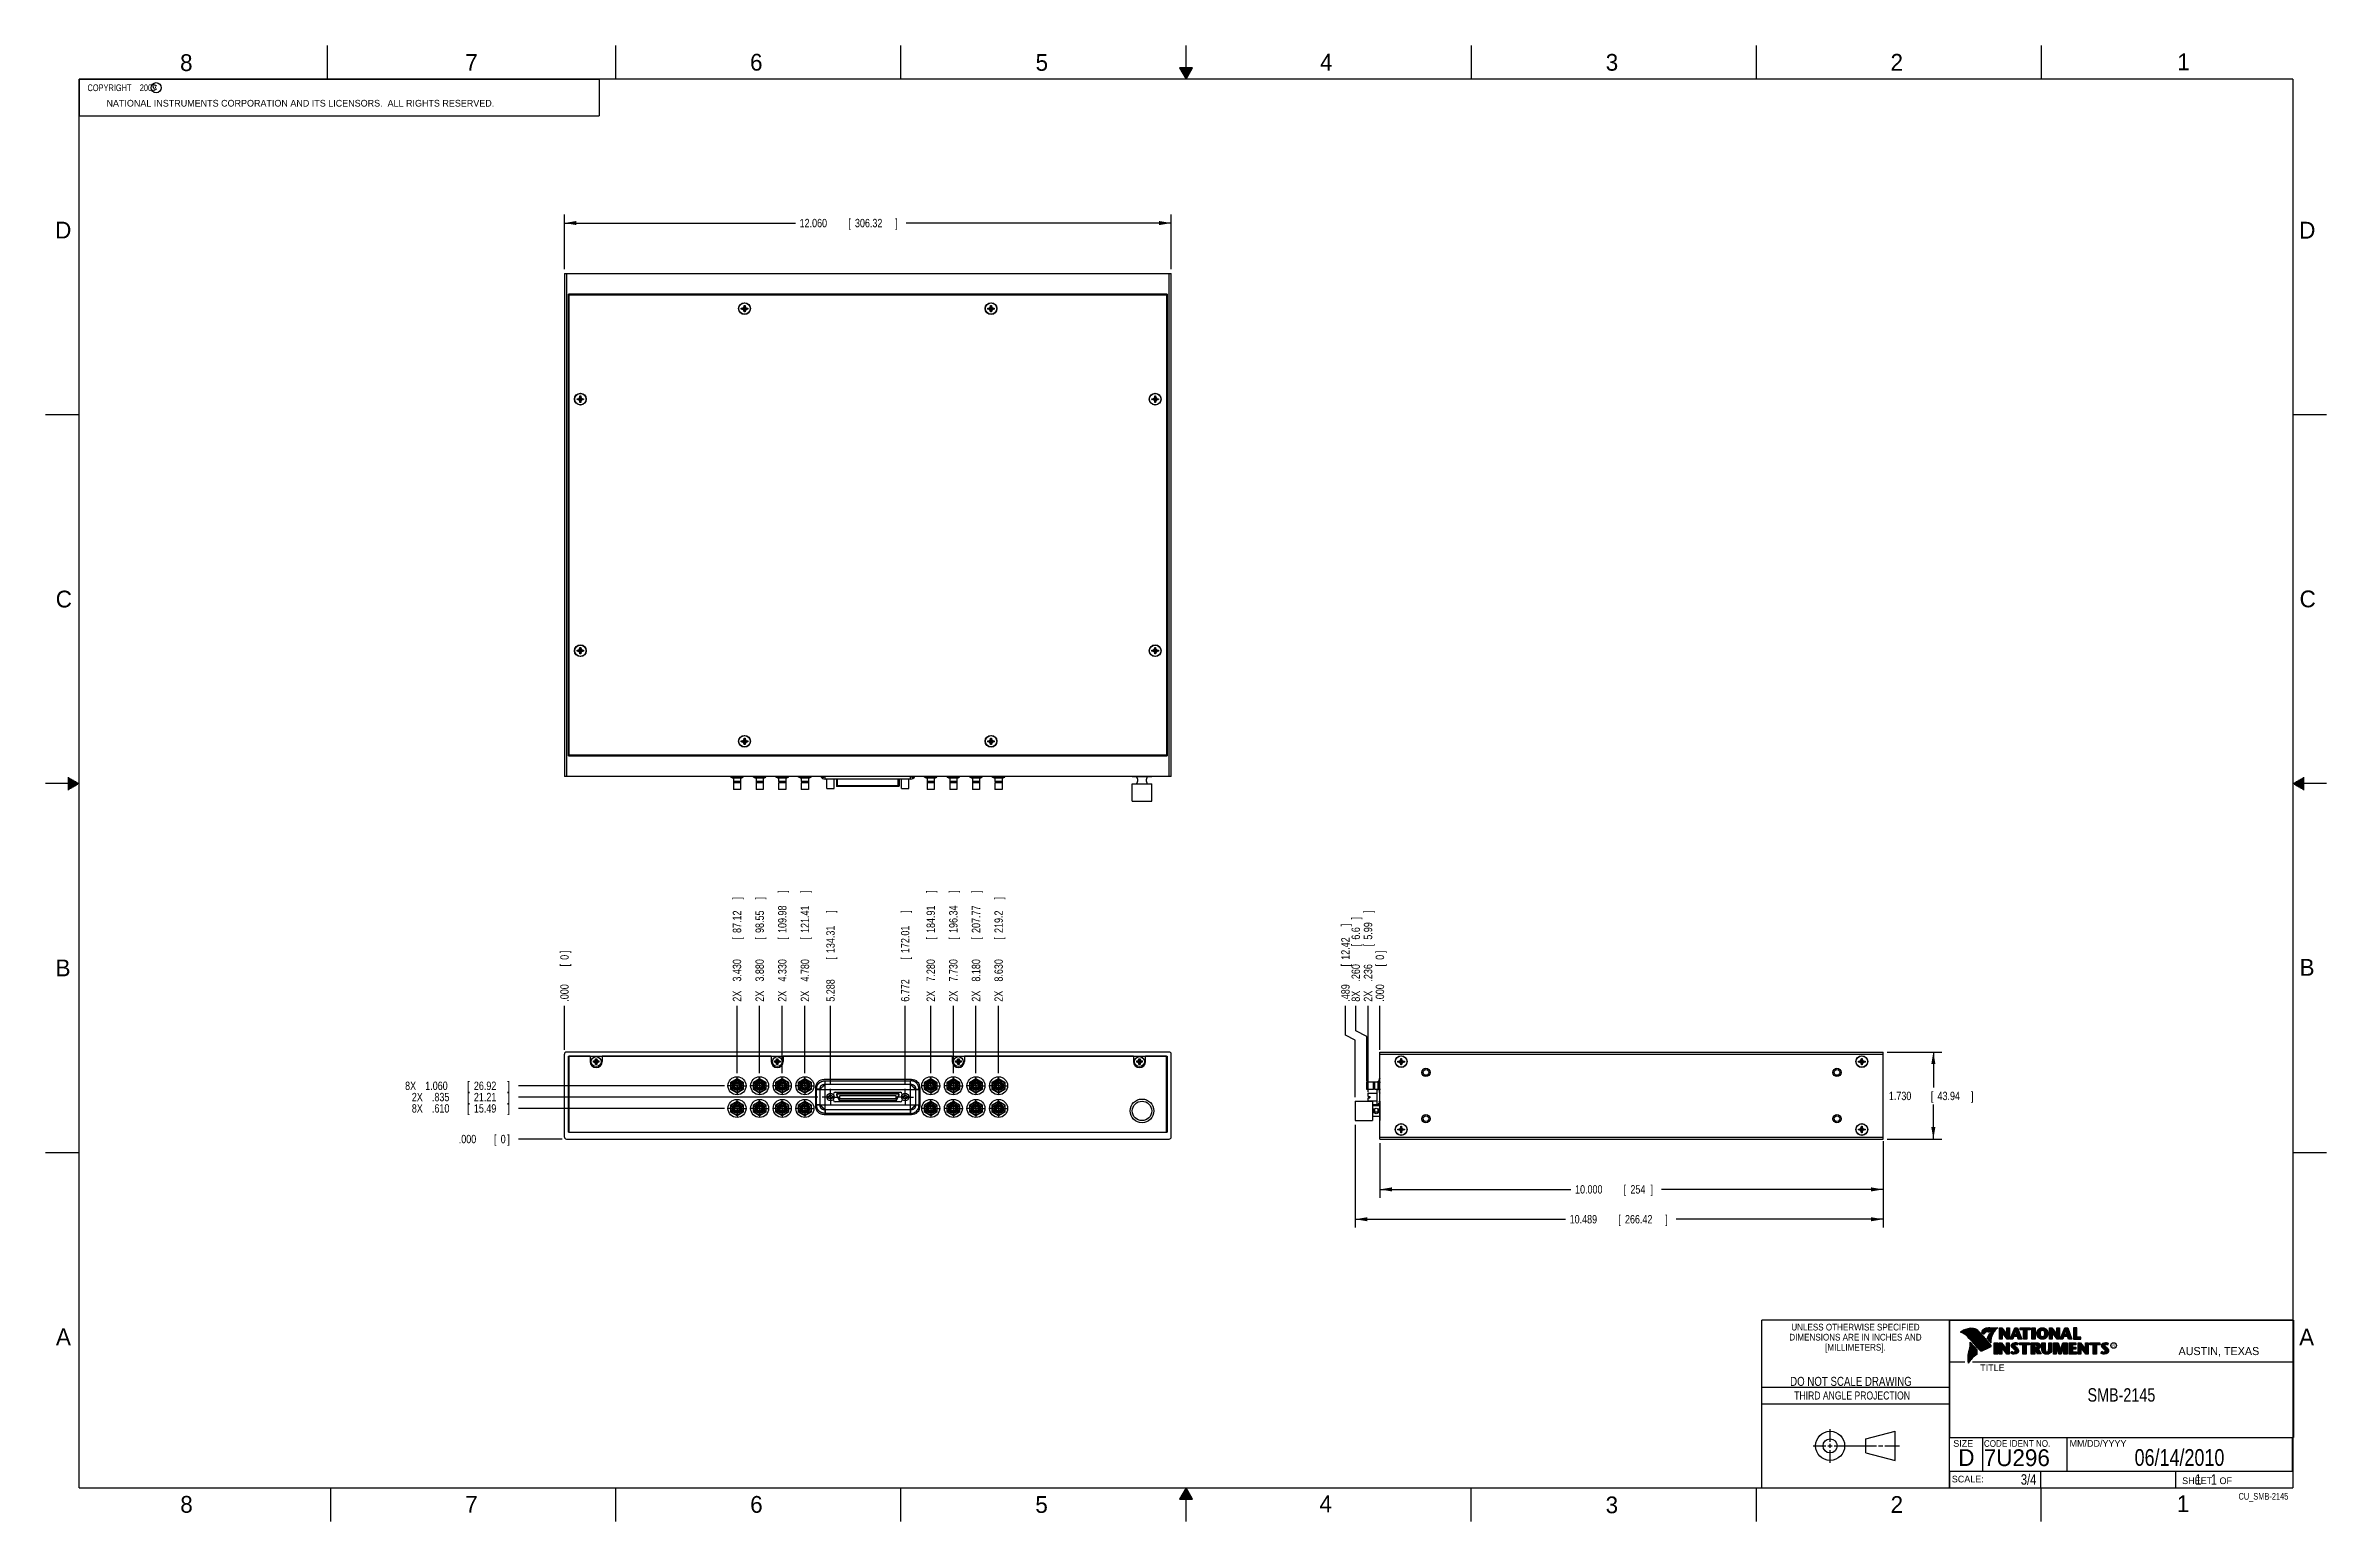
# Model space of a CAD drawing. Header units: inches. Extents: x 0 to 34, y 0 to 22.
import ezdxf
from ezdxf.enums import TextEntityAlignment as Align

# ---------------------------------------------------------------- set-up
doc = ezdxf.new("R2010")
doc.units = ezdxf.units.IN
doc.header["$LTSCALE"] = 1.87
doc.header["$MEASUREMENT"] = 0
doc.linetypes.add('CENTER', pattern=[0.6, 0.375, -0.075, 0.075, -0.075])
doc.layers.get('0').update_dxf_attribs({"linetype": 'CONTINUOUS'})
doc.layers.add('DEFAULT_1', color=7, linetype='CENTER')
doc.layers.add('DIMENSIONS', color=7, linetype='CONTINUOUS')
doc.styles.get("Standard").update_dxf_attribs({"font": 'txt', "width": 0.8})
doc.dimstyles.new('DIMSTYLE_1', dxfattribs={"dimtxt": 0.125, "dimasz": 0.18, "dimexe": 0.18, "dimexo": 0.0625, "dimgap": 0.09, "dimtad": 0, "dimtih": 1, "dimtoh": 1, "dimdec": 3, "dimlfac": 1.333333, "dimzin": 4, "dimdsep": 46, "dimtxsty": 'STANDARD', "dimblk": '_FILLED', "dimblk1": '_FILLED', "dimblk2": '_FILLED', "dimcen": 0.09, "dimadec": 0, "dimazin": 0, "dimtp": 0.01, "dimtm": 0.01, "dimtfac": 1, "dimtdec": 3, "dimtofl": 0, "dimtmove": 0, "dimatfit": 3, "dimldrblk": '_FILLED', "dimfxl": 1, "dimtolj": 1, "dimtzin": 4, "dimarcsym": 0})
doc.dimstyles.new('DIMSTYLE_2', dxfattribs={"dimtxt": 0.125, "dimasz": 0.18, "dimexe": 0.18, "dimexo": 0.0625, "dimgap": 0.09, "dimtad": 0, "dimtih": 1, "dimtoh": 1, "dimdec": 3, "dimlfac": 1.333333, "dimzin": 4, "dimdsep": 46, "dimtxsty": 'STANDARD', "dimblk": '_FILLED', "dimblk1": '_FILLED', "dimblk2": '_FILLED', "dimcen": 0.09, "dimadec": 0, "dimazin": 0, "dimtp": 0.01, "dimtm": 0.01, "dimtfac": 1, "dimtdec": 3, "dimtofl": 0, "dimtmove": 0, "dimatfit": 3, "dimldrblk": '_FILLED', "dimfxl": 1, "dimtolj": 1, "dimtzin": 4, "dimarcsym": 0})

msp = doc.modelspace()

# ---------------------------------------------------------------- texts
at = {"color": 2, "linetype": 'CONTINUOUS'}
for s, height, p in [('8', 0.25, (2.00464, 21.62133)), ('7', 0.25, (6.25565, 21.62429)), ('6', 0.25, (10.50119, 21.62725)), ('5', 0.25, (14.75766, 21.62474)), ('4', 0.25, (18.99773, 21.6277)), ('3', 0.25, (23.25697, 21.62594)), ('2', 0.25, (27.50251, 21.62616)), ('1', 0.25, (31.77814, 21.63259)), ('NATIONAL INSTRUMENTS CORPORATION AND ITS LICENSORS.  ALL RIGHTS RESERVED.', 0.1, (0.90712, 21.09112)), ('c', 0.1, (1.59898, 21.33883)), ('D', 0.25, (0.14243, 19.125)), ('D', 0.25, (33.59469, 19.12364)), ('C', 0.25, (0.15083, 13.62462)), ('C', 0.25, (33.6004, 13.62673)), ('B', 0.25, (0.14837, 8.12572)), ('B', 0.25, (33.6006, 8.13454)), ('A', 0.25, (0.15407, 2.62607)), ('A', 0.25, (33.5939, 2.62275)), ('R', 0.04198, (30.80762, 2.59937)), ('AUSTIN, TEXAS', 0.12, (31.79573, 2.479)), ('TITLE', 0.1, (28.8397, 2.23972)), ('SIZE', 0.1, (28.43795, 1.11181)), ('MM/DD/YYYY', 0.1, (30.17212, 1.11211)), ('SCALE:', 0.1, (28.41638, 0.58064)), ('8', 0.25, (2.00741, 0.12911)), ('7', 0.25, (6.25527, 0.12866)), ('6', 0.25, (10.50327, 0.12843)), ('5', 0.25, (14.75404, 0.12622)), ('4', 0.25, (18.98838, 0.13692)), ('3', 0.25, (23.25553, 0.12104)), ('2', 0.25, (27.50353, 0.12628)), ('1', 0.25, (31.77062, 0.13897)), ('SHEET   OF', 0.1, (31.84991, 0.55572))]:
    msp.add_text(s, height=height, dxfattribs=at).set_placement(p)
for s, height, width, p in [('DIMENSIONS ARE IN INCHES AND', 0.1, 0.9, (26.97988, 2.69593)), ('UNLESS OTHERWISE SPECIFIED', 0.1, 0.9, (26.97988, 2.84593)), ('[MILLIMETERS].', 0.1, 0.9, (26.97988, 2.54593)), ('THIRD ANGLE PROJECTION', 0.12, 0.8, (26.9296, 1.81677))]:
    msp.add_text(s, height=height, dxfattribs=dict(at, width=width)).set_placement(p, align=Align.CENTER)
at = {"color": 7, "linetype": 'CONTINUOUS', "width": 0.8}
for s, height, p in [('DO NOT SCALE DRAWING', 0.135, (26.91267, 2.01989)), ('06/14/2010', 0.25, (31.81002, 0.82802))]:
    msp.add_text(s, height=height, dxfattribs=at).set_placement(p, align=Align.CENTER)
at = {"color": 7, "linetype": 'CONTINUOUS'}
for s, p in [('D  ', (28.51282, 0.82639)), ('7U296', (28.89285, 0.82447))]:
    msp.add_text(s, height=0.25, dxfattribs=at).set_placement(p)
at = {"color": 2, "linetype": 'CONTINUOUS', "width": 0.9}
msp.add_text('CODE IDENT NO.', height=0.1, dxfattribs=at).set_placement((28.89492, 1.11148))
at = {"color": 7, "linetype": 'CONTINUOUS', "width": 0.8}
msp.add_text('3/4', height=0.15625, dxfattribs=at).set_placement((29.67704, 0.54691), align=Align.RIGHT)
at = {"color": 2, "linetype": 'CONTINUOUS', "width": 0.8}
msp.add_text('CU_SMB-2145', height=0.1, dxfattribs=at).set_placement((33.43277, 0.32355), align=Align.RIGHT)
at = {"color": 2, "linetype": 'CONTINUOUS', "insert": (0.56253, 21.42188), "char_height": 0.1, "width": 1.52, "attachment_point": 1}
msp.add_mtext('  COPYRIGHT    2009', dxfattribs=at)
at = {"color": 7, "linetype": 'CONTINUOUS'}
for s, insert, char_height, width, attachment_point in [('SMB-2145\\P ', (30.9443, 1.98533), 0.2, 1.28, 2), ('     1   1', (31.81252, 0.70312), 0.15625, 1.25, 1)]:
    msp.add_mtext(s, dxfattribs=dict(at, insert=insert, char_height=char_height, width=width, attachment_point=attachment_point))

# ---------------------------------------------------------------- blocks, each defined once
blk = doc.blocks.new('_FILLED')
at = {"color": 0, "linetype": 'BYBLOCK'}
blk.add_solid([(0, 0), (-1, 0.17), (-1, -0.17)], dxfattribs=at)
blk = doc.blocks.new('*D0')
at = {"layer": 'DIMENSIONS', "color": 2, "linetype": 'CONTINUOUS'}
for p, q in [((27.453, 6.997), (28.266, 6.997)), ((28.141, 6.997), (28.141, 6.467)), ((28.141, 5.699), (28.141, 6.217)), ((27.453, 5.699), (28.266, 5.699))]:
    blk.add_line(p, q, dxfattribs=at)
at = {"layer": 'DIMENSIONS', "color": 2, "linetype": 'CONTINUOUS', "xscale": 0.18, "yscale": 0.18, "zscale": 0.18}
for p, rotation in [((28.141, 6.997), 90), ((28.141, 5.699), 270)]:
    blk.add_blockref('_FILLED', p, dxfattribs=dict(at, rotation=rotation))
at = {"layer": 'DIMENSIONS', "color": 2, "linetype": 'CONTINUOUS', "width": 0.8}
for s, p in [('1.730', (27.478, 6.28)), ('[', (28.103, 6.28)), ('43.94', (28.203, 6.28)), (']', (28.703, 6.28))]:
    blk.add_text(s, height=0.125, dxfattribs=at).set_placement(p)
blk = doc.blocks.new('*D1')
at = {"layer": 'DIMENSIONS', "color": 2, "linetype": 'CONTINUOUS'}
for p, q in [((19.376, 7.246), (19.376, 7.684)), ((19.524, 7.176), (19.376, 7.246)), ((19.524, 6.326), (19.524, 7.176))]:
    blk.add_line(p, q, dxfattribs=at)
at = {"layer": 'DIMENSIONS', "color": 2, "linetype": 'CONTINUOUS', "width": 0.8}
for s, p in [(']', (19.439, 8.872)), ('12.42', (19.439, 8.372)), ('[', (19.439, 8.272)), ('.489', (19.439, 7.747))]:
    blk.add_text(s, height=0.125, rotation=90, dxfattribs=at).set_placement(p)
blk = doc.blocks.new('*D2')
at = {"layer": 'DIMENSIONS', "color": 2, "linetype": 'CONTINUOUS'}
for p, q in [((19.531, 7.315), (19.531, 7.684)), ((19.696, 7.226), (19.531, 7.315)), ((19.696, 6.556), (19.696, 7.226))]:
    blk.add_line(p, q, dxfattribs=at)
at = {"layer": 'DIMENSIONS', "color": 2, "linetype": 'CONTINUOUS', "width": 0.8}
for s, p in [(']', (19.593, 8.972)), ('6.6', (19.593, 8.672)), ('[', (19.593, 8.572)), ('.260', (19.593, 8.047)), ('8X ', (19.593, 7.747))]:
    blk.add_text(s, height=0.125, rotation=90, dxfattribs=at).set_placement(p)
blk = doc.blocks.new('*D3')
at = {"layer": 'DIMENSIONS', "color": 2, "linetype": 'CONTINUOUS'}
blk.add_line((19.714, 6.397), (19.714, 7.684), dxfattribs=at)
at = {"layer": 'DIMENSIONS', "color": 2, "linetype": 'CONTINUOUS', "width": 0.8}
for s, p in [(']', (19.776, 9.072)), ('5.99', (19.776, 8.672)), ('[', (19.776, 8.572)), ('.236', (19.776, 8.047)), ('2X ', (19.776, 7.747))]:
    blk.add_text(s, height=0.125, rotation=90, dxfattribs=at).set_placement(p)
blk = doc.blocks.new('*D4')
at = {"layer": 'DIMENSIONS', "color": 2, "linetype": 'CONTINUOUS'}
blk.add_line((19.891, 7.029), (19.891, 7.684), dxfattribs=at)
at = {"layer": 'DIMENSIONS', "color": 2, "linetype": 'CONTINUOUS', "width": 0.8}
for s, p in [(']', (19.953, 8.472)), ('[', (19.953, 8.272)), ('0', (19.953, 8.372)), ('.000', (19.953, 7.747))]:
    blk.add_text(s, height=0.125, rotation=90, dxfattribs=at).set_placement(p)
blk = doc.blocks.new('*D5')
at = {"layer": 'DIMENSIONS', "color": 2, "linetype": 'CONTINUOUS'}
for p, q in [((19.891, 5.637), (19.891, 4.824)), ((27.391, 5.637), (27.391, 4.824)), ((19.891, 4.949), (22.738, 4.949)), ((27.391, 4.949), (24.088, 4.949))]:
    blk.add_line(p, q, dxfattribs=at)
at = {"layer": 'DIMENSIONS', "color": 2, "linetype": 'CONTINUOUS', "xscale": 0.18, "yscale": 0.18, "zscale": 0.18, "rotation": 180}
blk.add_blockref('_FILLED', (19.891, 4.949), dxfattribs=at)
at = {"layer": 'DIMENSIONS', "color": 2, "linetype": 'CONTINUOUS', "xscale": 0.18, "yscale": 0.18, "zscale": 0.18}
blk.add_blockref('_FILLED', (27.391, 4.949), dxfattribs=at)
at = {"layer": 'DIMENSIONS', "color": 2, "linetype": 'CONTINUOUS', "width": 0.8}
for s, p in [('10.000', (22.8, 4.887)), ('[', (23.525, 4.887)), ('254', (23.625, 4.887)), (']', (23.925, 4.887))]:
    blk.add_text(s, height=0.125, dxfattribs=at).set_placement(p)
blk = doc.blocks.new('*D6')
at = {"layer": 'DIMENSIONS', "color": 2, "linetype": 'CONTINUOUS'}
for p, q in [((19.524, 5.912), (19.524, 4.379)), ((27.391, 5.667), (27.391, 4.379)), ((19.524, 4.504), (22.657, 4.504)), ((27.391, 4.504), (24.307, 4.504))]:
    blk.add_line(p, q, dxfattribs=at)
at = {"layer": 'DIMENSIONS', "color": 2, "linetype": 'CONTINUOUS', "xscale": 0.18, "yscale": 0.18, "zscale": 0.18, "rotation": 180}
blk.add_blockref('_FILLED', (19.524, 4.504), dxfattribs=at)
at = {"layer": 'DIMENSIONS', "color": 2, "linetype": 'CONTINUOUS', "xscale": 0.18, "yscale": 0.18, "zscale": 0.18}
blk.add_blockref('_FILLED', (27.391, 4.504), dxfattribs=at)
at = {"layer": 'DIMENSIONS', "color": 2, "linetype": 'CONTINUOUS', "width": 0.8}
for s, p in [('10.489', (22.719, 4.442)), ('[', (23.444, 4.442)), ('266.42', (23.544, 4.442)), (']', (24.144, 4.442))]:
    blk.add_text(s, height=0.125, dxfattribs=at).set_placement(p)
blk = doc.blocks.new('*D7')
at = {"layer": 'DIMENSIONS', "color": 2, "linetype": 'CONTINUOUS'}
for p, q in [((7.734, 18.667), (7.734, 19.48)), ((16.779, 18.667), (16.779, 19.48)), ((7.734, 19.355), (11.177, 19.355)), ((16.779, 19.355), (12.827, 19.355))]:
    blk.add_line(p, q, dxfattribs=at)
at = {"layer": 'DIMENSIONS', "color": 2, "linetype": 'CONTINUOUS', "xscale": 0.18, "yscale": 0.18, "zscale": 0.18, "rotation": 180}
blk.add_blockref('_FILLED', (7.734, 19.355), dxfattribs=at)
at = {"layer": 'DIMENSIONS', "color": 2, "linetype": 'CONTINUOUS', "xscale": 0.18, "yscale": 0.18, "zscale": 0.18}
blk.add_blockref('_FILLED', (16.779, 19.355), dxfattribs=at)
at = {"layer": 'DIMENSIONS', "color": 2, "linetype": 'CONTINUOUS', "width": 0.8}
for s, p in [('12.060', (11.24, 19.292)), ('[', (11.965, 19.292)), ('306.32', (12.065, 19.292)), (']', (12.665, 19.292))]:
    blk.add_text(s, height=0.125, dxfattribs=at).set_placement(p)
blk = doc.blocks.new('*D8')
at = {"layer": 'DIMENSIONS', "color": 2, "linetype": 'CONTINUOUS'}
blk.add_line((10.119, 6.156), (7.047, 6.156), dxfattribs=at)
at = {"layer": 'DIMENSIONS', "color": 2, "linetype": 'CONTINUOUS', "width": 0.8}
for s, p in [('8X ', (5.459, 6.094)), ('.610', (5.759, 6.094)), ('[', (6.284, 6.094)), ('15.49', (6.384, 6.094)), (']', (6.884, 6.094))]:
    blk.add_text(s, height=0.125, dxfattribs=at).set_placement(p)
blk = doc.blocks.new('*D9')
at = {"layer": 'DIMENSIONS', "color": 2, "linetype": 'CONTINUOUS'}
blk.add_line((10.119, 6.494), (7.047, 6.494), dxfattribs=at)
at = {"layer": 'DIMENSIONS', "color": 2, "linetype": 'CONTINUOUS', "width": 0.8}
for s, p in [('8X ', (5.359, 6.431)), ('1.060', (5.659, 6.431)), ('[', (6.284, 6.431)), ('26.92', (6.384, 6.431)), (']', (6.884, 6.431))]:
    blk.add_text(s, height=0.125, dxfattribs=at).set_placement(p)
blk = doc.blocks.new('*D10')
at = {"layer": 'DIMENSIONS', "color": 2, "linetype": 'CONTINUOUS'}
blk.add_line((11.513, 6.325), (7.047, 6.325), dxfattribs=at)
at = {"layer": 'DIMENSIONS', "color": 2, "linetype": 'CONTINUOUS', "width": 0.8}
for s, p in [('2X ', (5.459, 6.263)), ('.835', (5.759, 6.263)), ('[', (6.284, 6.263)), ('21.21', (6.384, 6.263)), (']', (6.884, 6.263))]:
    blk.add_text(s, height=0.125, dxfattribs=at).set_placement(p)
blk = doc.blocks.new('*D11')
at = {"layer": 'DIMENSIONS', "color": 2, "linetype": 'CONTINUOUS'}
blk.add_line((7.702, 5.699), (7.047, 5.699), dxfattribs=at)
at = {"layer": 'DIMENSIONS', "color": 2, "linetype": 'CONTINUOUS', "width": 0.8}
for s, p in [('.000', (6.159, 5.637)), ('[', (6.684, 5.637)), ('0', (6.784, 5.637)), (']', (6.884, 5.637))]:
    blk.add_text(s, height=0.125, dxfattribs=at).set_placement(p)
blk = doc.blocks.new('*D12')
at = {"layer": 'DIMENSIONS', "color": 2, "linetype": 'CONTINUOUS'}
blk.add_line((10.307, 6.682), (10.307, 7.684), dxfattribs=at)
at = {"layer": 'DIMENSIONS', "color": 2, "linetype": 'CONTINUOUS', "width": 0.8}
for s, p in [(']', (10.369, 9.272)), ('87.12', (10.369, 8.772)), ('[', (10.369, 8.672)), ('3.430', (10.369, 8.047)), ('2X ', (10.369, 7.747))]:
    blk.add_text(s, height=0.125, rotation=90, dxfattribs=at).set_placement(p)
blk = doc.blocks.new('*D13')
at = {"layer": 'DIMENSIONS', "color": 2, "linetype": 'CONTINUOUS'}
blk.add_line((10.644, 6.682), (10.644, 7.684), dxfattribs=at)
at = {"layer": 'DIMENSIONS', "color": 2, "linetype": 'CONTINUOUS', "width": 0.8}
for s, p in [(']', (10.707, 9.272)), ('98.55', (10.707, 8.772)), ('[', (10.707, 8.672)), ('3.880', (10.707, 8.047)), ('2X ', (10.707, 7.747))]:
    blk.add_text(s, height=0.125, rotation=90, dxfattribs=at).set_placement(p)
blk = doc.blocks.new('*D14')
at = {"layer": 'DIMENSIONS', "color": 2, "linetype": 'CONTINUOUS'}
blk.add_line((10.982, 6.682), (10.982, 7.684), dxfattribs=at)
at = {"layer": 'DIMENSIONS', "color": 2, "linetype": 'CONTINUOUS', "width": 0.8}
for s, p in [(']', (11.044, 9.372)), ('109.98', (11.044, 8.772)), ('[', (11.044, 8.672)), ('4.330', (11.044, 8.047)), ('2X ', (11.044, 7.747))]:
    blk.add_text(s, height=0.125, rotation=90, dxfattribs=at).set_placement(p)
blk = doc.blocks.new('*D15')
at = {"layer": 'DIMENSIONS', "color": 2, "linetype": 'CONTINUOUS'}
blk.add_line((11.319, 6.682), (11.319, 7.684), dxfattribs=at)
at = {"layer": 'DIMENSIONS', "color": 2, "linetype": 'CONTINUOUS', "width": 0.8}
for s, p in [(']', (11.382, 9.372)), ('121.41', (11.382, 8.772)), ('[', (11.382, 8.672)), ('4.780', (11.382, 8.047)), ('2X ', (11.382, 7.747))]:
    blk.add_text(s, height=0.125, rotation=90, dxfattribs=at).set_placement(p)
blk = doc.blocks.new('*D16')
at = {"layer": 'DIMENSIONS', "color": 2, "linetype": 'CONTINUOUS'}
blk.add_line((11.7, 6.513), (11.7, 7.684), dxfattribs=at)
at = {"layer": 'DIMENSIONS', "color": 2, "linetype": 'CONTINUOUS', "width": 0.8}
for s, p in [(']', (11.763, 9.072)), ('134.31', (11.763, 8.472)), ('[', (11.763, 8.372)), ('5.288', (11.763, 7.747))]:
    blk.add_text(s, height=0.125, rotation=90, dxfattribs=at).set_placement(p)
blk = doc.blocks.new('*D17')
at = {"layer": 'DIMENSIONS', "color": 2, "linetype": 'CONTINUOUS'}
blk.add_line((12.813, 6.513), (12.813, 7.684), dxfattribs=at)
at = {"layer": 'DIMENSIONS', "color": 2, "linetype": 'CONTINUOUS', "width": 0.8}
for s, p in [(']', (12.876, 9.072)), ('172.01', (12.876, 8.472)), ('[', (12.876, 8.372)), ('6.772', (12.876, 7.747))]:
    blk.add_text(s, height=0.125, rotation=90, dxfattribs=at).set_placement(p)
blk = doc.blocks.new('*D18')
at = {"layer": 'DIMENSIONS', "color": 2, "linetype": 'CONTINUOUS'}
blk.add_line((13.194, 6.682), (13.194, 7.684), dxfattribs=at)
at = {"layer": 'DIMENSIONS', "color": 2, "linetype": 'CONTINUOUS', "width": 0.8}
for s, p in [(']', (13.257, 9.372)), ('184.91', (13.257, 8.772)), ('[', (13.257, 8.672)), ('7.280', (13.257, 8.047)), ('2X ', (13.257, 7.747))]:
    blk.add_text(s, height=0.125, rotation=90, dxfattribs=at).set_placement(p)
blk = doc.blocks.new('*D19')
at = {"layer": 'DIMENSIONS', "color": 2, "linetype": 'CONTINUOUS'}
blk.add_line((13.532, 6.682), (13.532, 7.684), dxfattribs=at)
at = {"layer": 'DIMENSIONS', "color": 2, "linetype": 'CONTINUOUS', "width": 0.8}
for s, p in [(']', (13.594, 9.372)), ('196.34', (13.594, 8.772)), ('[', (13.594, 8.672)), ('7.730', (13.594, 8.047)), ('2X ', (13.594, 7.747))]:
    blk.add_text(s, height=0.125, rotation=90, dxfattribs=at).set_placement(p)
blk = doc.blocks.new('*D20')
at = {"layer": 'DIMENSIONS', "color": 2, "linetype": 'CONTINUOUS'}
blk.add_line((13.869, 6.682), (13.869, 7.684), dxfattribs=at)
at = {"layer": 'DIMENSIONS', "color": 2, "linetype": 'CONTINUOUS', "width": 0.8}
for s, p in [(']', (13.932, 9.372)), ('207.77', (13.932, 8.772)), ('[', (13.932, 8.672)), ('8.180', (13.932, 8.047)), ('2X ', (13.932, 7.747))]:
    blk.add_text(s, height=0.125, rotation=90, dxfattribs=at).set_placement(p)
blk = doc.blocks.new('*D21')
at = {"layer": 'DIMENSIONS', "color": 2, "linetype": 'CONTINUOUS'}
blk.add_line((14.207, 6.682), (14.207, 7.684), dxfattribs=at)
at = {"layer": 'DIMENSIONS', "color": 2, "linetype": 'CONTINUOUS', "width": 0.8}
for s, p in [(']', (14.269, 9.272)), ('219.2', (14.269, 8.772)), ('[', (14.269, 8.672)), ('8.630', (14.269, 8.047)), ('2X ', (14.269, 7.747))]:
    blk.add_text(s, height=0.125, rotation=90, dxfattribs=at).set_placement(p)
blk = doc.blocks.new('*D22')
at = {"layer": 'DIMENSIONS', "color": 2, "linetype": 'CONTINUOUS'}
blk.add_line((7.734, 7.029), (7.734, 7.684), dxfattribs=at)
at = {"layer": 'DIMENSIONS', "color": 2, "linetype": 'CONTINUOUS', "width": 0.8}
for s, p in [(']', (7.797, 8.472)), ('[', (7.797, 8.272)), ('0', (7.797, 8.372)), ('.000', (7.797, 7.747))]:
    blk.add_text(s, height=0.125, rotation=90, dxfattribs=at).set_placement(p)

# ---------------------------------------------------------------- dimensions: what is measured, and where the dimension line sits
at = {"layer": 'DIMENSIONS', "color": 2, "linetype": 'CONTINUOUS'}
for base, p1, p2, angle, picture, middle in [((7.73418, 19.35464), (16.77918, 18.66714), (7.73418, 18.66714), 180, '*D7', (12.00239, 19.35464)), ((28.14064, 5.69908), (27.45314, 6.99658), (27.45314, 5.69908), 270, '*D0', (28.14064, 6.34212))]:
    dim = msp.add_linear_dim(base=base, p1=p1, p2=p2, angle=angle, dimstyle='DIMSTYLE_1', dxfattribs=at)
    dim.commit()
    dim.dimension.update_dxf_attribs({"geometry": picture, "text_midpoint": middle, "dimtype": 160})
for feature_location, offset, dtype, origin, text, picture, middle in [((10.98168, 6.68156), (0, 1.00252), 1, (7.73418, 6.96658), '2X <>', '*D14', (10.98168, 8.60908)), ((11.31918, 6.68156), (0, 1.00252), 1, (7.73418, 6.96658), '2X <>', '*D15', (11.31918, 8.60908)), ((13.19418, 6.68156), (0, 1.00252), 1, (7.73418, 6.96658), '2X <>', '*D18', (13.19418, 8.60908)), ((13.53168, 6.68156), (0, 1.00252), 1, (7.73418, 6.96658), '2X <>', '*D19', (13.53168, 8.60908)), ((13.86918, 6.68156), (0, 1.00252), 1, (7.73418, 6.96658), '2X <>', '*D20', (13.86918, 8.60908)), ((10.30668, 6.68156), (0, 1.00252), 1, (7.73418, 6.96658), '2X <>', '*D12', (10.30668, 8.55908)), ((10.64418, 6.68156), (0, 1.00252), 1, (7.73418, 6.96658), '2X <>', '*D13', (10.64418, 8.55908)), ((14.20668, 6.68156), (0, 1.00252), 1, (7.73418, 6.96658), '2X <>', '*D21', (14.20668, 8.55908)), ((19.69567, 6.55648), (-0.16499, 1.12759), 0, (19.89064, 6.96658), '8X <>', '*D2', (19.53068, 8.40908)), ((19.71383, 6.39733), (0, 1.28675), 1, (19.89064, 6.96658), '2X <>', '*D3', (19.71383, 8.45908)), ((10.11911, 6.49398), (-3.07242, 0), 0, (7.76418, 5.69908), '8X <>', '*D9', (6.17168, 6.49398)), ((11.51251, 6.32523), (-4.46583, 0), 0, (7.76418, 5.69908), '2X <>', '*D10', (6.22168, 6.32523)), ((10.11911, 6.15648), (-3.07242, 0), 0, (7.76418, 5.69908), '8X <>', '*D8', (6.22168, 6.15648))]:
    dim = msp.add_ordinate_dim(feature_location=feature_location, offset=offset, dtype=dtype, origin=origin, text=text, dimstyle='DIMSTYLE_2', dxfattribs=at)
    dim.commit()
    dim.dimension.update_dxf_attribs({"geometry": picture, "text_midpoint": middle})
for feature_location, offset, dtype, origin, picture, middle in [((11.70009, 6.51281), (0, 1.17127), 1, (7.73418, 6.96658), '*D16', (11.70009, 8.45908)), ((12.81327, 6.51281), (0, 1.17127), 1, (7.73418, 6.96658), '*D17', (12.81327, 8.45908)), ((19.52389, 6.32623), (-0.14773, 1.35784), 0, (19.89064, 6.96658), '*D1', (19.37616, 8.35908)), ((7.7341803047, 7.0290773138), (0, 0.655), 1, (7.7341803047, 6.9665773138), '*D22', (7.7341803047, 8.1590773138)), ((19.8906408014, 7.0290773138), (0, 0.655), 1, (19.8906408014, 6.9665773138), '*D4', (19.8906408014, 8.1590773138)), ((7.7016803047, 5.6990773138), (-0.655, 0), 0, (7.7641803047, 5.6990773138), '*D11', (6.5716803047, 5.6990773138))]:
    dim = msp.add_ordinate_dim(feature_location=feature_location, offset=offset, dtype=dtype, origin=origin, dimstyle='DIMSTYLE_2', dxfattribs=at)
    dim.commit()
    dim.dimension.update_dxf_attribs({"geometry": picture, "text_midpoint": middle})
for base, p1, p2, picture, middle in [((27.39064, 4.50431), (19.52389, 5.91173), (27.39064, 5.66658), '*D6', (23.48195, 4.50431)), ((27.39064, 4.94908), (19.89064, 5.63658), (27.39064, 5.63658), '*D5', (23.41297, 4.94908))]:
    dim = msp.add_linear_dim(base=base, p1=p1, p2=p2, dimstyle='DIMSTYLE_1', dxfattribs=at)
    dim.commit()
    dim.dimension.update_dxf_attribs({"geometry": picture, "text_midpoint": middle, "dimtype": 160})

# ---------------------------------------------------------------- linework, layer by layer
at = {"color": 2, "linetype": 'CONTINUOUS'}
for p, q in [((4.20002, 21.5), (4.20002, 22)), ((8.50002, 21.5), (8.50002, 22)), ((12.75002, 21.5), (12.75002, 22)), ((17.00002, 21.5), (17.00002, 22)), ((21.25002, 22), (21.25002, 21.5)), ((25.50002, 22), (25.50002, 21.5)), ((29.75002, 22), (29.75002, 21.5)), ((0.50003, 21.5), (8.25003, 21.5)), ((0.50003, 21.5), (0.50003, 20.95313)), ((8.25003, 21.5), (8.25003, 20.95313)), ((16.90203, 21.66972), (17.00002, 21.5)), ((17.09801, 21.66972), (16.90203, 21.66972)), ((16.90764, 21.66), (17.0924, 21.66)), ((16.91342, 21.65), (17.08662, 21.65)), ((16.91919, 21.64), (17.08085, 21.64)), ((16.92496, 21.63), (17.07508, 21.63)), ((16.93074, 21.62), (17.0693, 21.62)), ((16.93651, 21.61), (17.06353, 21.61)), ((16.94229, 21.6), (17.05776, 21.6)), ((16.94806, 21.59), (17.05198, 21.59)), ((16.95383, 21.58), (17.04621, 21.58)), ((16.95961, 21.57), (17.04044, 21.57)), ((16.96538, 21.56), (17.03466, 21.56)), ((16.97115, 21.55), (17.02889, 21.55)), ((16.97693, 21.54), (17.02311, 21.54)), ((16.9827, 21.53), (17.01734, 21.53)), ((16.98847, 21.52), (17.01157, 21.52)), ((16.99425, 21.51), (17.00579, 21.51)), ((17.00002, 21.5), (17.09801, 21.66972)), ((0.50003, 20.95313), (8.25003, 20.95313)), ((0.00002, 16.5), (0.50002, 16.5)), ((33.50002, 16.5), (34.00002, 16.5)), ((0.5, 11), (0, 11)), ((0.33028, 11.09), (0.34412, 11.09)), ((0.33028, 11.08), (0.36144, 11.08)), ((0.33028, 11.07), (0.37876, 11.07)), ((0.33028, 11.06), (0.39608, 11.06)), ((0.33028, 11.05), (0.4134, 11.05)), ((0.33028, 11.04), (0.43072, 11.04)), ((0.33028, 11.03), (0.44804, 11.03)), ((0.33028, 11.02), (0.46536, 11.02)), ((0.33028, 11.01), (0.48268, 11.01)), ((0.33028, 10.99), (0.48268, 10.99)), ((0.33028, 10.98), (0.46536, 10.98)), ((0.33028, 10.97), (0.44804, 10.97)), ((0.33028, 10.96), (0.43072, 10.96)), ((0.33028, 10.95), (0.4134, 10.95)), ((0.33028, 10.94), (0.39608, 10.94)), ((0.33028, 10.93), (0.37876, 10.93)), ((0.33028, 10.92), (0.36144, 10.92)), ((0.33028, 10.91), (0.34412, 10.91)), ((34.00002, 11), (33.50002, 11)), ((33.51734, 11.01), (33.66974, 11.01)), ((33.51734, 10.99), (33.66974, 10.99)), ((33.53466, 11.02), (33.66974, 11.02)), ((33.53466, 10.98), (33.66974, 10.98)), ((33.55198, 11.03), (33.66974, 11.03)), ((33.55198, 10.97), (33.66974, 10.97)), ((33.5693, 11.04), (33.66974, 11.04)), ((33.5693, 10.96), (33.66974, 10.96)), ((33.58662, 11.05), (33.66974, 11.05)), ((33.58662, 10.95), (33.66974, 10.95)), ((33.60394, 11.06), (33.66974, 11.06)), ((33.60394, 10.94), (33.66974, 10.94)), ((33.62126, 11.07), (33.66974, 11.07)), ((33.62126, 10.93), (33.66974, 10.93)), ((33.63858, 11.08), (33.66974, 11.08)), ((33.63858, 10.92), (33.66974, 10.92)), ((33.65591, 11.09), (33.66974, 11.09)), ((33.65591, 10.91), (33.66974, 10.91)), ((0.00002, 5.5), (0.50002, 5.5)), ((33.50002, 5.5), (34.00002, 5.5)), ((28.3793, 3.00033), (33.5093, 3.00033)), ((28.3793, 3.00033), (28.3793, 1.25033)), ((28.55604, 2.82173), (28.55604, 2.8246)), ((28.5629, 2.81928), (28.5629, 2.82905)), ((28.56976, 2.8166), (28.56976, 2.8333)), ((28.57663, 2.81368), (28.57663, 2.83737)), ((28.58349, 2.81051), (28.58349, 2.84124)), ((28.59036, 2.80709), (28.59036, 2.84487)), ((28.59722, 2.8034), (28.59722, 2.84793)), ((28.60408, 2.79942), (28.60408, 2.8508)), ((28.61095, 2.79515), (28.61095, 2.8535)), ((28.61781, 2.79056), (28.61781, 2.85603)), ((28.62468, 2.78564), (28.62468, 2.85839)), ((28.63154, 2.78035), (28.63154, 2.86058)), ((28.6384, 2.77466), (28.6384, 2.86262)), ((28.64527, 2.76854), (28.64527, 2.8645)), ((28.65213, 2.76195), (28.65213, 2.86622)), ((28.659, 2.75482), (28.659, 2.86787)), ((28.66586, 2.74736), (28.66586, 2.8695)), ((28.67273, 2.73985), (28.67273, 2.87083)), ((28.67959, 2.73228), (28.67959, 2.87189)), ((28.68645, 2.72465), (28.68645, 2.87266)), ((28.69332, 2.71697), (28.69332, 2.87316)), ((28.70018, 2.70922), (28.70018, 2.87339)), ((28.70705, 2.70142), (28.70705, 2.87335)), ((28.71391, 2.69355), (28.71391, 2.87303)), ((28.72077, 2.68563), (28.72077, 2.87244)), ((28.72764, 2.67764), (28.72764, 2.87158)), ((28.7345, 2.66959), (28.7345, 2.87043)), ((28.74137, 2.66148), (28.74137, 2.86903)), ((28.74823, 2.65331), (28.74823, 2.8677)), ((28.75509, 2.6452), (28.75509, 2.86595)), ((28.76196, 2.63718), (28.76196, 2.86376)), ((28.76882, 2.62925), (28.76882, 2.86112)), ((28.77569, 2.62142), (28.77569, 2.85799)), ((28.78255, 2.61368), (28.78255, 2.85432)), ((28.78941, 2.60602), (28.78941, 2.85007)), ((28.79628, 2.59845), (28.79628, 2.84514)), ((28.80314, 2.59097), (28.80314, 2.83944)), ((28.81001, 2.58357), (28.81001, 2.83281)), ((28.81687, 2.57625), (28.81687, 2.82529)), ((28.82373, 2.56901), (28.82373, 2.81811)), ((28.8306, 2.56184), (28.8306, 2.81093)), ((28.83746, 2.55564), (28.83746, 2.80372)), ((28.84433, 2.55048), (28.84433, 2.7965)), ((28.85119, 2.54719), (28.85119, 2.78927)), ((28.85806, 2.54661), (28.85806, 2.78203)), ((28.88646, 2.79196), (28.8631, 2.81941)), ((28.86492, 2.54831), (28.86492, 2.77477)), ((28.88775, 2.79789), (28.86815, 2.82092)), ((28.87178, 2.81666), (28.87178, 2.83429)), ((28.87178, 2.55125), (28.87178, 2.7675)), ((28.87865, 2.80859), (28.87865, 2.84641)), ((28.87865, 2.55408), (28.87865, 2.76022)), ((28.88551, 2.80052), (28.88551, 2.85403)), ((28.88551, 2.55695), (28.88551, 2.75232)), ((28.89238, 2.80029), (28.89238, 2.85939)), ((28.89238, 2.55988), (28.89238, 2.74401)), ((28.89924, 2.80443), (28.89924, 2.8634)), ((28.89924, 2.56285), (28.89924, 2.73569)), ((28.9061, 2.80937), (28.9061, 2.86678)), ((28.9061, 2.56587), (28.9061, 2.72737)), ((28.91297, 2.81526), (28.91297, 2.86958)), ((28.91983, 2.82233), (28.91983, 2.87186)), ((28.9267, 2.82751), (28.9267, 2.87365)), ((28.93356, 2.83107), (28.93356, 2.87497)), ((28.94042, 2.83347), (28.94042, 2.87592)), ((28.96205, 2.70479), (28.94381, 2.7257)), ((28.94729, 2.83398), (28.94729, 2.8769)), ((28.96574, 2.7079), (28.94956, 2.72645)), ((28.95415, 2.8327), (28.95415, 2.87776)), ((28.95415, 2.72119), (28.95415, 2.73617)), ((28.96102, 2.83056), (28.96102, 2.87851)), ((28.96102, 2.71332), (28.96102, 2.75195)), ((28.96788, 2.82919), (28.96788, 2.87913)), ((28.96788, 2.70528), (28.96788, 2.76986)), ((28.97474, 2.82849), (28.97474, 2.87964)), ((28.97474, 2.69704), (28.97474, 2.78234)), ((28.98161, 2.82803), (28.98161, 2.88003)), ((28.98161, 2.68904), (28.98161, 2.78895)), ((28.98439, 2.88498), (29.10087, 2.88676)), ((28.98452, 2.88016), (29.08817, 2.88174)), ((28.98847, 2.82775), (28.98847, 2.88022)), ((28.98847, 2.68128), (28.98847, 2.79209)), ((28.99534, 2.82759), (28.99534, 2.88032)), ((28.99534, 2.69984), (28.99534, 2.79388)), ((29.0022, 2.82627), (29.0022, 2.88043)), ((29.0022, 2.74479), (29.0022, 2.79498)), ((29.00907, 2.82196), (29.00907, 2.88053)), ((29.00907, 2.76422), (29.00907, 2.79541)), ((29.01593, 2.7805), (29.01593, 2.88064)), ((29.02279, 2.79469), (29.02279, 2.88074)), ((29.02966, 2.80734), (29.02966, 2.88085)), ((29.03652, 2.81879), (29.03652, 2.88095)), ((29.04339, 2.82926), (29.04339, 2.88106)), ((29.05025, 2.83892), (29.05025, 2.88116)), ((29.05711, 2.84788), (29.05711, 2.88127)), ((29.06398, 2.85624), (29.06398, 2.88137)), ((29.07084, 2.86405), (29.07084, 2.88148)), ((29.07771, 2.87139), (29.07771, 2.88158)), ((29.12563, 2.88524), (29.16244, 2.88524)), ((29.12563, 2.71662), (29.12563, 2.88524)), ((29.13051, 2.88035), (29.16002, 2.88035)), ((29.13051, 2.7215), (29.13051, 2.88035)), ((29.16042, 2.7215), (29.13051, 2.7215)), ((29.13948, 2.7215), (29.13948, 2.88035)), ((29.1462, 2.7215), (29.1462, 2.88035)), ((29.15291, 2.7215), (29.15291, 2.88035)), ((29.16042, 2.82993), (29.15962, 2.88035)), ((29.16002, 2.88035), (29.24023, 2.77463)), ((29.24383, 2.7215), (29.16042, 2.82993)), ((29.16042, 2.82993), (29.16042, 2.7215)), ((29.16244, 2.88524), (29.23535, 2.78914)), ((29.24143, 2.71662), (29.1653, 2.81558)), ((29.1653, 2.81558), (29.1653, 2.71662)), ((29.16633, 2.82225), (29.16633, 2.87204)), ((29.17304, 2.81352), (29.17304, 2.86319)), ((29.17975, 2.8048), (29.17975, 2.85434)), ((29.18647, 2.79607), (29.18647, 2.8455)), ((29.19318, 2.78735), (29.19318, 2.83665)), ((29.19989, 2.77862), (29.19989, 2.82781)), ((29.2066, 2.7699), (29.2066, 2.81896)), ((29.21331, 2.76118), (29.21331, 2.81011)), ((29.22002, 2.75245), (29.22002, 2.80127)), ((29.22674, 2.74373), (29.22674, 2.79242)), ((29.23345, 2.735), (29.23345, 2.78358)), ((29.23535, 2.88524), (29.27538, 2.88524)), ((29.23535, 2.78914), (29.23535, 2.88524)), ((29.24016, 2.72628), (29.24023, 2.77463)), ((29.24023, 2.88035), (29.2705, 2.88035)), ((29.24023, 2.77463), (29.24023, 2.88035)), ((29.2705, 2.7215), (29.24383, 2.7215)), ((29.24687, 2.7215), (29.24687, 2.88035)), ((29.25358, 2.7215), (29.25358, 2.88035)), ((29.26029, 2.7215), (29.26029, 2.88035)), ((29.267, 2.7215), (29.267, 2.88035)), ((29.2705, 2.88035), (29.2705, 2.7215)), ((29.27538, 2.88524), (29.27538, 2.71662)), ((29.28531, 2.71669), (29.35415, 2.88513)), ((29.29258, 2.72157), (29.35742, 2.88025)), ((29.32188, 2.72157), (29.29258, 2.72157)), ((29.30056, 2.72157), (29.30056, 2.74111)), ((29.30727, 2.72157), (29.30727, 2.75753)), ((29.31399, 2.72157), (29.31399, 2.77395)), ((29.3207, 2.72157), (29.3207, 2.79038)), ((29.33806, 2.7618), (29.32188, 2.72157)), ((29.34136, 2.75692), (29.32518, 2.71669)), ((29.32741, 2.73531), (29.32741, 2.8068)), ((29.33412, 2.75201), (29.33412, 2.82322)), ((29.39677, 2.7618), (29.33806, 2.7618)), ((29.34083, 2.7618), (29.34083, 2.83965)), ((29.39327, 2.75692), (29.34136, 2.75692)), ((29.3434, 2.77874), (29.36501, 2.84865)), ((29.39182, 2.77874), (29.3434, 2.77874)), ((29.34754, 2.79214), (29.34754, 2.85607)), ((29.34754, 2.7618), (29.34754, 2.77874)), ((29.35002, 2.78362), (29.36861, 2.84377)), ((29.38543, 2.78362), (29.35002, 2.78362)), ((29.35415, 2.88513), (29.39665, 2.88513)), ((29.35426, 2.81386), (29.35426, 2.87249)), ((29.35426, 2.7618), (29.35426, 2.77874)), ((29.35742, 2.88025), (29.39328, 2.88025)), ((29.36097, 2.83558), (29.36097, 2.88025)), ((29.36097, 2.7618), (29.36097, 2.77874)), ((29.36501, 2.84865), (29.37281, 2.84865)), ((29.36768, 2.84865), (29.36768, 2.88025)), ((29.36768, 2.7618), (29.36768, 2.77874)), ((29.36861, 2.84377), (29.36908, 2.84377)), ((29.36908, 2.84377), (29.38543, 2.78362)), ((29.37281, 2.84865), (29.39182, 2.77874)), ((29.37439, 2.84282), (29.37439, 2.88025)), ((29.37439, 2.7618), (29.37439, 2.77874)), ((29.3811, 2.81815), (29.3811, 2.88025)), ((29.3811, 2.7618), (29.3811, 2.77874)), ((29.38781, 2.79347), (29.38781, 2.88025)), ((29.38781, 2.7618), (29.38781, 2.77874)), ((29.40681, 2.71669), (29.39327, 2.75692)), ((29.39328, 2.88025), (29.45352, 2.72157)), ((29.39453, 2.7618), (29.39453, 2.87698)), ((29.39665, 2.88513), (29.4606, 2.71669)), ((29.41032, 2.72157), (29.39677, 2.7618)), ((29.40124, 2.74854), (29.40124, 2.8593)), ((29.40795, 2.7286), (29.40795, 2.84162)), ((29.45352, 2.72157), (29.41032, 2.72157)), ((29.41466, 2.72157), (29.41466, 2.82394)), ((29.42137, 2.72157), (29.42137, 2.80626)), ((29.42808, 2.72157), (29.42808, 2.78858)), ((29.4348, 2.72157), (29.4348, 2.7709)), ((29.43568, 2.88513), (29.584, 2.88513)), ((29.43568, 2.85371), (29.43568, 2.88513)), ((29.48432, 2.85371), (29.43568, 2.85371)), ((29.44056, 2.88025), (29.57912, 2.88025)), ((29.44056, 2.85859), (29.44056, 2.88025)), ((29.4892, 2.85859), (29.44056, 2.85859)), ((29.44151, 2.72157), (29.44151, 2.75322)), ((29.44822, 2.85859), (29.44822, 2.88025)), ((29.44822, 2.72157), (29.44822, 2.73554)), ((29.45493, 2.85859), (29.45493, 2.88025)), ((29.46164, 2.85859), (29.46164, 2.88025)), ((29.46835, 2.85859), (29.46835, 2.88025)), ((29.47507, 2.85859), (29.47507, 2.88025)), ((29.48178, 2.85859), (29.48178, 2.88025)), ((29.48432, 2.71669), (29.48432, 2.85371)), ((29.4892, 2.85859), (29.48849, 2.88025)), ((29.4892, 2.72157), (29.4892, 2.85859)), ((29.53048, 2.72157), (29.4892, 2.72157)), ((29.4952, 2.72157), (29.4952, 2.88025)), ((29.50191, 2.72157), (29.50191, 2.88025)), ((29.50862, 2.72157), (29.50862, 2.88025)), ((29.51533, 2.72157), (29.51533, 2.88025)), ((29.52205, 2.72157), (29.52205, 2.88025)), ((29.53048, 2.85859), (29.52876, 2.88025)), ((29.57912, 2.85859), (29.53048, 2.85859)), ((29.53048, 2.85859), (29.53048, 2.72157)), ((29.584, 2.85371), (29.53536, 2.85371)), ((29.53536, 2.85371), (29.53536, 2.71669)), ((29.53547, 2.85859), (29.53547, 2.88025)), ((29.54218, 2.85859), (29.54218, 2.88025)), ((29.54889, 2.85859), (29.54889, 2.88025)), ((29.5556, 2.85859), (29.5556, 2.88025)), ((29.56232, 2.85859), (29.56232, 2.88025)), ((29.56903, 2.85859), (29.56903, 2.88025)), ((29.57574, 2.85859), (29.57574, 2.88025)), ((29.57912, 2.88025), (29.57912, 2.85859)), ((29.584, 2.88513), (29.584, 2.85371)), ((29.60991, 2.88513), (29.66069, 2.88513)), ((29.60991, 2.71669), (29.60991, 2.88513)), ((29.61479, 2.88025), (29.65581, 2.88025)), ((29.61479, 2.72157), (29.61479, 2.88025)), ((29.65581, 2.72157), (29.61479, 2.72157)), ((29.62272, 2.72157), (29.62272, 2.88025)), ((29.62943, 2.72157), (29.62943, 2.88025)), ((29.63614, 2.72157), (29.63614, 2.88025)), ((29.64286, 2.72157), (29.64286, 2.88025)), ((29.64957, 2.72157), (29.64957, 2.88025)), ((29.65581, 2.88025), (29.65581, 2.72157)), ((29.66069, 2.88513), (29.66069, 2.71669)), ((29.68436, 2.80249), (29.68441, 2.80603)), ((29.68445, 2.79892), (29.68436, 2.80249)), ((29.68441, 2.80603), (29.68457, 2.80955)), ((29.68465, 2.79535), (29.68445, 2.79892)), ((29.68457, 2.80955), (29.68487, 2.81303)), ((29.68498, 2.79178), (29.68465, 2.79535)), ((29.68487, 2.81303), (29.68528, 2.81646)), ((29.68542, 2.78823), (29.68498, 2.79178)), ((29.68528, 2.81646), (29.68582, 2.81985)), ((29.68598, 2.7847), (29.68542, 2.78823)), ((29.68582, 2.81985), (29.68647, 2.82317)), ((29.68665, 2.78121), (29.68598, 2.7847)), ((29.68647, 2.82317), (29.68725, 2.82642)), ((29.68742, 2.77778), (29.68665, 2.78121)), ((29.68725, 2.82642), (29.68814, 2.82959)), ((29.6883, 2.77441), (29.68742, 2.77778)), ((29.68814, 2.82959), (29.68915, 2.83268)), ((29.68928, 2.77111), (29.6883, 2.77441)), ((29.68915, 2.83268), (29.69027, 2.83569)), ((29.68925, 2.80251), (29.68929, 2.80588)), ((29.68932, 2.79912), (29.68925, 2.80251)), ((29.69036, 2.76789), (29.68928, 2.77111)), ((29.68929, 2.80588), (29.68945, 2.80923)), ((29.68952, 2.79571), (29.68932, 2.79912)), ((29.68945, 2.80923), (29.68972, 2.81253)), ((29.68983, 2.7923), (29.68952, 2.79571)), ((29.68972, 2.81253), (29.69012, 2.81579)), ((29.69026, 2.78891), (29.68983, 2.7923)), ((29.69012, 2.81579), (29.69062, 2.81899)), ((29.69079, 2.78554), (29.69026, 2.78891)), ((29.69027, 2.83569), (29.69151, 2.83863)), ((29.69155, 2.76475), (29.69036, 2.76789)), ((29.69062, 2.81899), (29.69124, 2.82213)), ((29.69142, 2.78221), (29.69079, 2.78554)), ((29.69124, 2.82213), (29.69197, 2.82519)), ((29.69216, 2.77893), (29.69142, 2.78221)), ((29.69151, 2.83863), (29.69288, 2.84149)), ((29.69283, 2.76168), (29.69155, 2.76475)), ((29.69197, 2.82519), (29.69281, 2.82817)), ((29.693, 2.77572), (29.69216, 2.77893)), ((29.69281, 2.82817), (29.69375, 2.83107)), ((29.69423, 2.7587), (29.69283, 2.76168)), ((29.69288, 2.84149), (29.69436, 2.84429)), ((29.69393, 2.77259), (29.693, 2.77572)), ((29.69375, 2.83107), (29.69481, 2.83388)), ((29.69496, 2.76953), (29.69393, 2.77259)), ((29.69572, 2.75579), (29.69423, 2.7587)), ((29.69436, 2.84429), (29.69595, 2.84702)), ((29.69481, 2.83388), (29.69597, 2.83663)), ((29.69496, 2.76953), (29.69481, 2.83388)), ((29.69608, 2.76655), (29.69496, 2.76953)), ((29.69732, 2.75296), (29.69572, 2.75579)), ((29.69595, 2.84702), (29.69767, 2.84971)), ((29.69597, 2.83663), (29.69724, 2.8393)), ((29.6973, 2.76366), (29.69608, 2.76655)), ((29.69724, 2.8393), (29.69862, 2.84191)), ((29.69861, 2.76084), (29.6973, 2.76366)), ((29.69903, 2.75021), (29.69732, 2.75296)), ((29.69767, 2.84971), (29.69951, 2.85234)), ((29.70002, 2.75811), (29.69861, 2.76084)), ((29.69862, 2.84191), (29.70012, 2.84447)), ((29.70084, 2.74754), (29.69903, 2.75021)), ((29.69951, 2.85234), (29.70147, 2.85492)), ((29.70152, 2.75545), (29.70002, 2.75811)), ((29.70012, 2.84447), (29.70173, 2.84699)), ((29.70275, 2.74496), (29.70084, 2.74754)), ((29.70147, 2.85492), (29.70354, 2.85744)), ((29.70152, 2.75545), (29.70173, 2.84699)), ((29.70312, 2.75287), (29.70152, 2.75545)), ((29.70173, 2.84699), (29.70346, 2.84946)), ((29.70477, 2.74247), (29.70275, 2.74496)), ((29.70482, 2.75037), (29.70312, 2.75287)), ((29.70346, 2.84946), (29.70531, 2.85189)), ((29.70354, 2.85744), (29.70572, 2.85991)), ((29.70688, 2.74006), (29.70477, 2.74247)), ((29.70662, 2.74795), (29.70482, 2.75037)), ((29.70531, 2.85189), (29.70726, 2.85428)), ((29.70572, 2.85991), (29.70799, 2.86229)), ((29.7085, 2.74561), (29.70662, 2.74795)), ((29.70908, 2.73775), (29.70688, 2.74006)), ((29.70726, 2.85428), (29.70932, 2.85661)), ((29.70799, 2.86229), (29.71034, 2.86459)), ((29.7085, 2.74561), (29.70932, 2.85661)), ((29.71048, 2.74336), (29.7085, 2.74561)), ((29.71138, 2.73553), (29.70908, 2.73775)), ((29.70932, 2.85661), (29.71146, 2.85887)), ((29.71034, 2.86459), (29.71276, 2.8668)), ((29.71255, 2.74119), (29.71048, 2.74336)), ((29.71376, 2.73342), (29.71138, 2.73553)), ((29.71146, 2.85887), (29.71368, 2.86104)), ((29.7147, 2.73911), (29.71255, 2.74119)), ((29.71276, 2.8668), (29.71525, 2.86889)), ((29.71368, 2.86104), (29.71597, 2.86312)), ((29.71623, 2.7314), (29.71376, 2.73342)), ((29.7147, 2.73911), (29.71597, 2.86312)), ((29.71693, 2.73713), (29.7147, 2.73911)), ((29.71525, 2.86889), (29.71779, 2.87087)), ((29.71597, 2.86312), (29.71832, 2.8651)), ((29.71878, 2.7295), (29.71623, 2.7314)), ((29.71923, 2.73525), (29.71693, 2.73713)), ((29.71779, 2.87087), (29.72038, 2.87273)), ((29.71832, 2.8651), (29.72071, 2.86696)), ((29.72141, 2.7277), (29.71878, 2.7295)), ((29.72162, 2.73347), (29.71923, 2.73525)), ((29.72038, 2.87273), (29.72302, 2.87446)), ((29.72071, 2.86696), (29.72314, 2.8687)), ((29.72413, 2.72601), (29.72141, 2.7277)), ((29.72162, 2.73347), (29.72314, 2.8687)), ((29.72407, 2.73179), (29.72162, 2.73347)), ((29.72302, 2.87446), (29.72572, 2.87608)), ((29.72314, 2.8687), (29.72562, 2.87033)), ((29.7266, 2.73022), (29.72407, 2.73179)), ((29.72694, 2.72444), (29.72413, 2.72601)), ((29.72562, 2.87033), (29.72814, 2.87183)), ((29.72572, 2.87608), (29.72847, 2.87757)), ((29.72922, 2.72876), (29.7266, 2.73022)), ((29.72985, 2.72299), (29.72694, 2.72444)), ((29.72814, 2.87183), (29.73071, 2.87323)), ((29.72922, 2.72876), (29.72814, 2.87183)), ((29.72847, 2.87757), (29.73129, 2.87895)), ((29.73193, 2.72741), (29.72922, 2.72876)), ((29.73286, 2.72166), (29.72985, 2.72299)), ((29.73071, 2.87323), (29.73334, 2.87452)), ((29.73129, 2.87895), (29.73418, 2.88021)), ((29.73129, 2.80222), (29.73132, 2.80454)), ((29.73132, 2.79988), (29.73129, 2.80222)), ((29.73132, 2.80454), (29.73138, 2.80684)), ((29.73138, 2.79754), (29.73132, 2.79988)), ((29.73138, 2.80684), (29.73148, 2.80911)), ((29.73148, 2.79521), (29.73138, 2.79754)), ((29.73148, 2.80911), (29.73162, 2.81134)), ((29.73162, 2.79289), (29.73148, 2.79521)), ((29.73162, 2.81134), (29.73179, 2.81353)), ((29.73181, 2.79059), (29.73162, 2.79289)), ((29.73179, 2.81353), (29.73201, 2.81568)), ((29.73203, 2.78833), (29.73181, 2.79059)), ((29.73473, 2.72618), (29.73193, 2.72741)), ((29.73201, 2.81568), (29.73225, 2.81777)), ((29.73229, 2.7861), (29.73203, 2.78833)), ((29.73225, 2.81777), (29.73253, 2.81981)), ((29.73259, 2.78393), (29.73229, 2.7861)), ((29.73253, 2.81981), (29.73285, 2.82178)), ((29.73293, 2.78181), (29.73259, 2.78393)), ((29.73285, 2.82178), (29.7332, 2.82369)), ((29.73598, 2.72046), (29.73286, 2.72166)), ((29.7333, 2.77976), (29.73293, 2.78181)), ((29.7332, 2.82369), (29.73359, 2.82556)), ((29.73372, 2.77776), (29.7333, 2.77976)), ((29.73334, 2.87452), (29.73604, 2.8757)), ((29.73359, 2.82556), (29.73402, 2.82737)), ((29.73417, 2.77581), (29.73372, 2.77776)), ((29.73402, 2.82737), (29.7345, 2.82915)), ((29.73467, 2.77392), (29.73417, 2.77581)), ((29.73418, 2.88021), (29.73713, 2.88136)), ((29.7345, 2.82915), (29.73502, 2.83089)), ((29.73521, 2.77208), (29.73467, 2.77392)), ((29.73473, 2.72618), (29.73513, 2.77233)), ((29.73763, 2.72505), (29.73473, 2.72618)), ((29.73502, 2.83089), (29.73559, 2.83259)), ((29.73578, 2.77029), (29.73521, 2.77208)), ((29.73559, 2.83259), (29.73621, 2.83426)), ((29.73566, 2.8328), (29.73604, 2.8757)), ((29.7364, 2.76856), (29.73578, 2.77029)), ((29.7392, 2.71938), (29.73598, 2.72046)), ((29.73604, 2.8757), (29.73881, 2.87678)), ((29.73618, 2.80222), (29.7362, 2.80445)), ((29.7362, 2.79997), (29.73618, 2.80222)), ((29.7362, 2.80445), (29.73626, 2.80666)), ((29.73626, 2.79771), (29.7362, 2.79997)), ((29.73621, 2.83426), (29.73687, 2.83591)), ((29.73626, 2.80666), (29.73635, 2.80885)), ((29.73636, 2.79546), (29.73626, 2.79771)), ((29.73635, 2.80885), (29.73649, 2.81099)), ((29.73649, 2.79323), (29.73636, 2.79546)), ((29.73706, 2.76686), (29.7364, 2.76856)), ((29.73649, 2.81099), (29.73666, 2.8131)), ((29.73667, 2.79102), (29.73649, 2.79323)), ((29.73666, 2.8131), (29.73686, 2.81515)), ((29.73688, 2.78885), (29.73667, 2.79102)), ((29.73686, 2.81515), (29.73709, 2.81715)), ((29.73687, 2.83591), (29.7376, 2.83754)), ((29.73713, 2.78672), (29.73688, 2.78885)), ((29.73777, 2.76521), (29.73706, 2.76686)), ((29.73709, 2.81715), (29.73736, 2.81908)), ((29.73713, 2.88136), (29.74017, 2.88241)), ((29.73742, 2.78465), (29.73713, 2.78672)), ((29.73736, 2.81908), (29.73766, 2.82095)), ((29.73774, 2.78264), (29.73742, 2.78465)), ((29.7376, 2.83754), (29.73837, 2.83913)), ((29.74064, 2.72405), (29.73763, 2.72505)), ((29.73766, 2.82095), (29.73799, 2.82275)), ((29.73809, 2.78069), (29.73774, 2.78264)), ((29.73852, 2.7636), (29.73777, 2.76521)), ((29.73799, 2.82275), (29.73836, 2.82449)), ((29.73849, 2.77881), (29.73809, 2.78069)), ((29.73836, 2.82449), (29.73876, 2.82618)), ((29.73837, 2.83913), (29.7392, 2.84068)), ((29.73891, 2.77699), (29.73849, 2.77881)), ((29.73933, 2.76203), (29.73852, 2.7636)), ((29.73876, 2.82618), (29.7392, 2.82782)), ((29.73881, 2.87678), (29.74166, 2.87776)), ((29.73937, 2.77522), (29.73891, 2.77699)), ((29.7392, 2.84068), (29.74009, 2.84219)), ((29.7392, 2.82782), (29.73967, 2.82941)), ((29.7402, 2.76051), (29.73933, 2.76203)), ((29.73987, 2.77352), (29.73937, 2.77522)), ((29.73967, 2.82941), (29.7402, 2.83097)), ((29.74041, 2.77186), (29.73987, 2.77352)), ((29.74009, 2.84219), (29.74103, 2.84366)), ((29.74017, 2.88241), (29.74328, 2.88334)), ((29.7402, 2.83097), (29.74076, 2.8325)), ((29.74112, 2.75904), (29.7402, 2.76051)), ((29.74097, 2.77026), (29.74041, 2.77186)), ((29.74376, 2.72316), (29.74064, 2.72405)), ((29.74076, 2.8325), (29.74137, 2.834)), ((29.74158, 2.76871), (29.74097, 2.77026)), ((29.74103, 2.84366), (29.74204, 2.84507)), ((29.74211, 2.75762), (29.74112, 2.75904)), ((29.74137, 2.834), (29.74202, 2.83548)), ((29.74222, 2.76721), (29.74158, 2.76871)), ((29.74166, 2.87776), (29.7446, 2.87864)), ((29.74206, 2.84509), (29.74166, 2.87776)), ((29.74202, 2.83548), (29.74272, 2.83691)), ((29.74204, 2.84507), (29.74311, 2.84642)), ((29.74316, 2.75625), (29.74211, 2.75762)), ((29.7429, 2.76576), (29.74222, 2.76721)), ((29.74272, 2.83691), (29.74346, 2.8383)), ((29.74362, 2.76436), (29.7429, 2.76576)), ((29.74311, 2.84642), (29.74424, 2.84769)), ((29.74353, 2.72322), (29.74313, 2.75629)), ((29.74428, 2.75494), (29.74316, 2.75625)), ((29.74328, 2.88334), (29.74646, 2.88417)), ((29.74346, 2.8383), (29.74425, 2.83963)), ((29.74439, 2.76302), (29.74362, 2.76436)), ((29.74698, 2.7224), (29.74376, 2.72316)), ((29.74424, 2.84769), (29.74542, 2.84889)), ((29.74425, 2.83963), (29.74507, 2.84091)), ((29.74545, 2.75369), (29.74428, 2.75494)), ((29.7452, 2.76173), (29.74439, 2.76302)), ((29.7446, 2.87864), (29.7476, 2.87942)), ((29.74507, 2.84091), (29.74594, 2.84213)), ((29.74605, 2.7605), (29.7452, 2.76173)), ((29.74542, 2.84889), (29.74666, 2.85001)), ((29.74669, 2.75251), (29.74545, 2.75369)), ((29.74594, 2.84213), (29.74685, 2.84328)), ((29.74696, 2.75932), (29.74605, 2.7605)), ((29.74646, 2.88417), (29.7497, 2.88488)), ((29.74666, 2.85001), (29.74795, 2.85104)), ((29.74799, 2.75139), (29.74669, 2.75251)), ((29.74685, 2.84328), (29.7478, 2.84436)), ((29.74791, 2.7582), (29.74696, 2.75932)), ((29.75029, 2.72175), (29.74698, 2.7224)), ((29.7476, 2.87942), (29.75066, 2.8801)), ((29.7478, 2.84436), (29.74879, 2.84536)), ((29.74892, 2.75713), (29.74791, 2.7582)), ((29.74795, 2.85104), (29.74929, 2.85199)), ((29.74935, 2.75036), (29.74799, 2.75139)), ((29.74879, 2.84536), (29.74982, 2.84628)), ((29.74997, 2.75613), (29.74892, 2.75713)), ((29.74929, 2.85199), (29.75068, 2.85286)), ((29.75076, 2.7494), (29.74935, 2.75036)), ((29.7497, 2.88488), (29.75299, 2.88548)), ((29.74982, 2.84628), (29.7509, 2.84714)), ((29.75106, 2.75519), (29.74997, 2.75613)), ((29.75024, 2.85259), (29.75024, 2.88)), ((29.75024, 2.72175), (29.75024, 2.74975)), ((29.75366, 2.72122), (29.75029, 2.72175)), ((29.75066, 2.8801), (29.75377, 2.88066)), ((29.75068, 2.85286), (29.75211, 2.85365)), ((29.75223, 2.74852), (29.75076, 2.7494)), ((29.7509, 2.84714), (29.75201, 2.84793)), ((29.7522, 2.75432), (29.75106, 2.75519)), ((29.75201, 2.84793), (29.75316, 2.84865)), ((29.75211, 2.85365), (29.75358, 2.85436)), ((29.75338, 2.75352), (29.7522, 2.75432)), ((29.75376, 2.74774), (29.75223, 2.74852)), ((29.75299, 2.88548), (29.75632, 2.88595)), ((29.75316, 2.84865), (29.75435, 2.84931)), ((29.7546, 2.7528), (29.75338, 2.75352)), ((29.75358, 2.85436), (29.75509, 2.855)), ((29.75707, 2.7208), (29.75366, 2.72122)), ((29.75533, 2.74705), (29.75376, 2.74774)), ((29.75377, 2.88066), (29.75692, 2.88111)), ((29.75435, 2.84931), (29.75559, 2.84991)), ((29.75586, 2.75215), (29.7546, 2.7528)), ((29.75509, 2.855), (29.75664, 2.85555)), ((29.75694, 2.74647), (29.75533, 2.74705)), ((29.75559, 2.84991), (29.75686, 2.85045)), ((29.75715, 2.75158), (29.75586, 2.75215)), ((29.75632, 2.88595), (29.75967, 2.8863)), ((29.75664, 2.85555), (29.75823, 2.85603)), ((29.75686, 2.85045), (29.75817, 2.85092)), ((29.75692, 2.88111), (29.76009, 2.88144)), ((29.75858, 2.74598), (29.75694, 2.74647)), ((29.75695, 2.85565), (29.75695, 2.88111)), ((29.75695, 2.72081), (29.75695, 2.74646)), ((29.7605, 2.72051), (29.75707, 2.7208)), ((29.75847, 2.7511), (29.75715, 2.75158)), ((29.75817, 2.85092), (29.75951, 2.85132)), ((29.75823, 2.85603), (29.75986, 2.85643)), ((29.75982, 2.7507), (29.75847, 2.7511)), ((29.76025, 2.74559), (29.75858, 2.74598)), ((29.75951, 2.85132), (29.76088, 2.85166)), ((29.75967, 2.8863), (29.76305, 2.88652)), ((29.76121, 2.75038), (29.75982, 2.7507)), ((29.75986, 2.85643), (29.76152, 2.85674)), ((29.76009, 2.88144), (29.76327, 2.88164)), ((29.76195, 2.74531), (29.76025, 2.74559)), ((29.76393, 2.72034), (29.7605, 2.72051)), ((29.76088, 2.85166), (29.76228, 2.85192)), ((29.76261, 2.75014), (29.76121, 2.75038)), ((29.76152, 2.85674), (29.76321, 2.85696)), ((29.76367, 2.74512), (29.76195, 2.74531)), ((29.76228, 2.85192), (29.7637, 2.8521)), ((29.76404, 2.74999), (29.76261, 2.75014)), ((29.76305, 2.88652), (29.76642, 2.88661)), ((29.76321, 2.85696), (29.76492, 2.85708)), ((29.76327, 2.88164), (29.76645, 2.88173)), ((29.76366, 2.85699), (29.76366, 2.88166)), ((29.76366, 2.72034), (29.76366, 2.74512)), ((29.76541, 2.74504), (29.76367, 2.74512)), ((29.7637, 2.8521), (29.76513, 2.85221)), ((29.76734, 2.72028), (29.76393, 2.72034)), ((29.76549, 2.74992), (29.76404, 2.74999)), ((29.76492, 2.85708), (29.76665, 2.85711)), ((29.76513, 2.85221), (29.76658, 2.85223)), ((29.76716, 2.74506), (29.76541, 2.74504)), ((29.76696, 2.74994), (29.76549, 2.74992)), ((29.76642, 2.88661), (29.7698, 2.88656)), ((29.76645, 2.88173), (29.76963, 2.88168)), ((29.76658, 2.85223), (29.76804, 2.85216)), ((29.76665, 2.85711), (29.76839, 2.85704)), ((29.76844, 2.75005), (29.76696, 2.74994)), ((29.76891, 2.74518), (29.76716, 2.74506)), ((29.77071, 2.72034), (29.76734, 2.72028)), ((29.76804, 2.85216), (29.76951, 2.85202)), ((29.76839, 2.85704), (29.77011, 2.85687)), ((29.76993, 2.75023), (29.76844, 2.75005)), ((29.77066, 2.7454), (29.76891, 2.74518)), ((29.76951, 2.85202), (29.77096, 2.8518)), ((29.76963, 2.88168), (29.7728, 2.88151)), ((29.7698, 2.88656), (29.77316, 2.88638)), ((29.77141, 2.75049), (29.76993, 2.75023)), ((29.77011, 2.85687), (29.77181, 2.85661)), ((29.77038, 2.72032), (29.77075, 2.74542)), ((29.77238, 2.7457), (29.77066, 2.7454)), ((29.77403, 2.72051), (29.77071, 2.72034)), ((29.77096, 2.8518), (29.7724, 2.85151)), ((29.77288, 2.75082), (29.77141, 2.75049)), ((29.77181, 2.85661), (29.77349, 2.85627)), ((29.77408, 2.74609), (29.77238, 2.7457)), ((29.7724, 2.85151), (29.77382, 2.85114)), ((29.77242, 2.85648), (29.7728, 2.88151)), ((29.7728, 2.88151), (29.77595, 2.88122)), ((29.77432, 2.75123), (29.77288, 2.75082)), ((29.77316, 2.88638), (29.7765, 2.88607)), ((29.77349, 2.85627), (29.77514, 2.85585)), ((29.77382, 2.85114), (29.77521, 2.85072)), ((29.7773, 2.72081), (29.77403, 2.72051)), ((29.77575, 2.74656), (29.77408, 2.74609)), ((29.77573, 2.75169), (29.77432, 2.75123)), ((29.77514, 2.85585), (29.77675, 2.85535)), ((29.77521, 2.85072), (29.77655, 2.85024)), ((29.77709, 2.75222), (29.77573, 2.75169)), ((29.77737, 2.7471), (29.77575, 2.74656)), ((29.77595, 2.88122), (29.77908, 2.88079)), ((29.7765, 2.88607), (29.77983, 2.88562)), ((29.77655, 2.85024), (29.77785, 2.8497)), ((29.77675, 2.85535), (29.77832, 2.85479)), ((29.77839, 2.7528), (29.77709, 2.75222)), ((29.77709, 2.72078), (29.77742, 2.74711)), ((29.78052, 2.72122), (29.7773, 2.72081)), ((29.77896, 2.74771), (29.77737, 2.7471)), ((29.77785, 2.8497), (29.7791, 2.8491)), ((29.77832, 2.85479), (29.77984, 2.85416)), ((29.77963, 2.75343), (29.77839, 2.7528)), ((29.77876, 2.8546), (29.77908, 2.88079)), ((29.78049, 2.74839), (29.77896, 2.74771)), ((29.77908, 2.88079), (29.78219, 2.88025)), ((29.7791, 2.8491), (29.78029, 2.84846)), ((29.78081, 2.75412), (29.77963, 2.75343)), ((29.77983, 2.88562), (29.78312, 2.88505)), ((29.77984, 2.85416), (29.7813, 2.85346)), ((29.78029, 2.84846), (29.78143, 2.84777)), ((29.78197, 2.74914), (29.78049, 2.74839)), ((29.7837, 2.72176), (29.78052, 2.72122)), ((29.78193, 2.75486), (29.78081, 2.75412)), ((29.7813, 2.85346), (29.78271, 2.8527)), ((29.78143, 2.84777), (29.78251, 2.84703)), ((29.783, 2.75566), (29.78193, 2.75486)), ((29.78339, 2.74997), (29.78197, 2.74914)), ((29.78219, 2.88025), (29.78527, 2.87959)), ((29.78251, 2.84703), (29.78354, 2.84625)), ((29.78271, 2.8527), (29.78407, 2.85188)), ((29.78401, 2.75653), (29.783, 2.75566)), ((29.78312, 2.88505), (29.78639, 2.88434)), ((29.78475, 2.75087), (29.78339, 2.74997)), ((29.78354, 2.84625), (29.78452, 2.84541)), ((29.78683, 2.72242), (29.7837, 2.72176)), ((29.7838, 2.72178), (29.78407, 2.75042)), ((29.78497, 2.75746), (29.78401, 2.75653)), ((29.78407, 2.85188), (29.78537, 2.85099)), ((29.78452, 2.84541), (29.78544, 2.84453)), ((29.78606, 2.75186), (29.78475, 2.75087)), ((29.78588, 2.75846), (29.78497, 2.75746)), ((29.785, 2.85124), (29.78527, 2.87959)), ((29.78527, 2.87959), (29.7883, 2.87881)), ((29.78537, 2.85099), (29.78661, 2.85005)), ((29.78544, 2.84453), (29.78632, 2.84361)), ((29.78675, 2.75953), (29.78588, 2.75846)), ((29.7873, 2.75292), (29.78606, 2.75186)), ((29.78632, 2.84361), (29.78714, 2.84263)), ((29.78639, 2.88434), (29.78961, 2.88352)), ((29.78661, 2.85005), (29.78779, 2.84904)), ((29.78758, 2.76068), (29.78675, 2.75953)), ((29.78991, 2.72322), (29.78683, 2.72242)), ((29.78714, 2.84263), (29.78792, 2.84161)), ((29.78847, 2.75406), (29.7873, 2.75292)), ((29.78837, 2.7619), (29.78758, 2.76068)), ((29.78779, 2.84904), (29.7889, 2.84798)), ((29.78792, 2.84161), (29.78866, 2.84052)), ((29.7883, 2.87881), (29.7913, 2.87792)), ((29.78912, 2.76319), (29.78837, 2.7619)), ((29.78958, 2.75528), (29.78847, 2.75406)), ((29.78866, 2.84052), (29.78936, 2.83938)), ((29.7889, 2.84798), (29.78996, 2.84686)), ((29.78984, 2.76455), (29.78912, 2.76319)), ((29.78936, 2.83938), (29.79002, 2.83817)), ((29.79063, 2.75657), (29.78958, 2.75528)), ((29.78961, 2.88352), (29.79279, 2.88257)), ((29.79053, 2.76596), (29.78984, 2.76455)), ((29.79294, 2.72413), (29.78991, 2.72322)), ((29.78996, 2.84686), (29.79095, 2.84569)), ((29.79002, 2.83817), (29.79066, 2.83688)), ((29.79118, 2.76743), (29.79053, 2.76596)), ((29.79161, 2.75793), (29.79063, 2.75657)), ((29.79066, 2.83688), (29.79128, 2.83552)), ((29.79095, 2.84569), (29.79188, 2.84446)), ((29.79181, 2.76896), (29.79118, 2.76743)), ((29.79128, 2.83552), (29.79187, 2.83407)), ((29.7913, 2.87792), (29.79424, 2.87691)), ((29.79165, 2.84476), (29.7913, 2.87792)), ((29.79253, 2.75934), (29.79161, 2.75793)), ((29.79241, 2.77053), (29.79181, 2.76896)), ((29.79187, 2.83407), (29.79245, 2.83253)), ((29.79188, 2.84446), (29.79276, 2.84317)), ((29.79298, 2.77215), (29.79241, 2.77053)), ((29.79245, 2.83253), (29.79301, 2.8309)), ((29.79339, 2.76081), (29.79253, 2.75934)), ((29.79294, 2.72413), (29.79256, 2.75941)), ((29.79276, 2.84317), (29.79358, 2.84183)), ((29.79279, 2.88257), (29.79592, 2.8815)), ((29.79593, 2.72518), (29.79294, 2.72413)), ((29.79353, 2.77381), (29.79298, 2.77215)), ((29.79301, 2.8309), (29.79354, 2.82919)), ((29.79419, 2.76233), (29.79339, 2.76081)), ((29.79404, 2.77553), (29.79353, 2.77381)), ((29.79354, 2.82919), (29.79405, 2.82741)), ((29.79358, 2.84183), (29.79435, 2.84043)), ((29.79453, 2.77729), (29.79404, 2.77553)), ((29.79405, 2.82741), (29.79453, 2.82556)), ((29.79495, 2.7639), (29.79419, 2.76233)), ((29.79424, 2.87691), (29.79714, 2.87579)), ((29.79435, 2.84043), (29.79508, 2.83897)), ((29.79765, 2.72061), (29.79446, 2.71949)), ((29.79453, 2.82556), (29.79498, 2.82364)), ((29.79497, 2.77911), (29.79453, 2.77729)), ((29.79567, 2.76551), (29.79495, 2.7639)), ((29.79538, 2.78097), (29.79497, 2.77911)), ((29.79498, 2.82364), (29.79539, 2.82166)), ((29.79508, 2.83897), (29.79576, 2.83744)), ((29.79575, 2.78289), (29.79538, 2.78097)), ((29.79539, 2.82166), (29.79575, 2.81962)), ((29.79635, 2.76716), (29.79567, 2.76551)), ((29.79575, 2.81962), (29.79607, 2.81754)), ((29.79608, 2.78486), (29.79575, 2.78289)), ((29.79576, 2.83744), (29.79642, 2.83585)), ((29.79592, 2.8815), (29.79899, 2.88031)), ((29.79887, 2.72636), (29.79593, 2.72518)), ((29.79607, 2.81754), (29.79635, 2.81541)), ((29.79636, 2.78689), (29.79608, 2.78486)), ((29.79635, 2.81541), (29.79659, 2.81324)), ((29.79699, 2.76884), (29.79635, 2.76716)), ((29.79659, 2.78897), (29.79636, 2.78689)), ((29.79642, 2.83585), (29.79704, 2.83418)), ((29.79659, 2.81324), (29.79678, 2.81105)), ((29.79679, 2.79109), (29.79659, 2.78897)), ((29.79678, 2.81105), (29.79693, 2.80883)), ((29.79694, 2.79324), (29.79679, 2.79109)), ((29.79693, 2.80883), (29.79704, 2.8066)), ((29.79705, 2.79543), (29.79694, 2.79324)), ((29.7976, 2.77057), (29.79699, 2.76884)), ((29.79704, 2.83418), (29.79765, 2.83243)), ((29.79704, 2.8066), (29.79712, 2.80435)), ((29.79712, 2.79764), (29.79705, 2.79543)), ((29.79712, 2.80435), (29.79715, 2.80211)), ((29.79716, 2.79987), (29.79712, 2.79764)), ((29.79714, 2.87579), (29.79997, 2.87456)), ((29.79715, 2.80211), (29.79716, 2.79987)), ((29.7977, 2.83224), (29.79722, 2.87575)), ((29.79819, 2.77235), (29.7976, 2.77057)), ((29.79765, 2.83243), (29.79822, 2.8306)), ((29.80078, 2.72187), (29.79765, 2.72061)), ((29.79874, 2.77418), (29.79819, 2.77235)), ((29.79822, 2.8306), (29.79876, 2.82869)), ((29.79887, 2.72636), (29.79836, 2.77292)), ((29.79925, 2.77606), (29.79874, 2.77418)), ((29.79876, 2.82869), (29.79928, 2.82672)), ((29.80175, 2.72766), (29.79887, 2.72636)), ((29.79899, 2.88031), (29.802, 2.879)), ((29.79973, 2.778), (29.79925, 2.77606)), ((29.79928, 2.82672), (29.79975, 2.82468)), ((29.80016, 2.77999), (29.79973, 2.778)), ((29.79975, 2.82468), (29.80018, 2.82258)), ((29.79997, 2.87456), (29.80274, 2.87322)), ((29.80056, 2.78203), (29.80016, 2.77999)), ((29.80018, 2.82258), (29.80057, 2.82043)), ((29.8009, 2.78413), (29.80056, 2.78203)), ((29.80057, 2.82043), (29.80091, 2.81822)), ((29.80386, 2.72326), (29.80078, 2.72187)), ((29.8012, 2.78628), (29.8009, 2.78413)), ((29.80091, 2.81822), (29.8012, 2.81599)), ((29.8012, 2.81599), (29.80144, 2.81372)), ((29.80145, 2.78847), (29.8012, 2.78628)), ((29.80144, 2.81372), (29.80164, 2.81143)), ((29.80165, 2.79069), (29.80145, 2.78847)), ((29.80164, 2.81143), (29.8018, 2.80912)), ((29.80181, 2.79295), (29.80165, 2.79069)), ((29.80456, 2.72908), (29.80175, 2.72766)), ((29.8018, 2.80912), (29.80192, 2.8068)), ((29.80193, 2.79523), (29.80181, 2.79295)), ((29.80192, 2.8068), (29.802, 2.80448)), ((29.802, 2.79752), (29.80193, 2.79523)), ((29.802, 2.879), (29.80495, 2.87758)), ((29.802, 2.80448), (29.80204, 2.80215)), ((29.80204, 2.79983), (29.802, 2.79752)), ((29.80204, 2.80215), (29.80204, 2.79983)), ((29.80274, 2.87322), (29.80545, 2.87178)), ((29.80685, 2.72477), (29.80386, 2.72326)), ((29.80456, 2.72908), (29.80545, 2.87178)), ((29.80728, 2.73061), (29.80456, 2.72908)), ((29.80495, 2.87758), (29.80783, 2.87604)), ((29.80545, 2.87178), (29.80809, 2.87023)), ((29.80977, 2.72641), (29.80685, 2.72477)), ((29.80992, 2.73225), (29.80728, 2.73061)), ((29.80783, 2.87604), (29.81064, 2.87439)), ((29.80809, 2.87023), (29.81065, 2.86858)), ((29.81259, 2.72816), (29.80977, 2.72641)), ((29.81245, 2.73399), (29.80992, 2.73225)), ((29.81064, 2.87439), (29.81337, 2.87263)), ((29.81065, 2.86858), (29.81313, 2.86683)), ((29.81245, 2.73399), (29.81313, 2.86683)), ((29.81488, 2.73582), (29.81245, 2.73399)), ((29.81531, 2.73003), (29.81259, 2.72816)), ((29.81313, 2.86683), (29.81553, 2.86499)), ((29.81337, 2.87263), (29.81603, 2.87077)), ((29.81719, 2.73775), (29.81488, 2.73582)), ((29.81791, 2.732), (29.81531, 2.73003)), ((29.81553, 2.86499), (29.81786, 2.86304)), ((29.81603, 2.87077), (29.81859, 2.86879)), ((29.8194, 2.73976), (29.81719, 2.73775)), ((29.81786, 2.86304), (29.82009, 2.86101)), ((29.8194, 2.73976), (29.81786, 2.86304)), ((29.8204, 2.73407), (29.81791, 2.732)), ((29.81859, 2.86879), (29.82107, 2.86672)), ((29.8215, 2.74187), (29.8194, 2.73976)), ((29.82009, 2.86101), (29.82224, 2.85889)), ((29.82277, 2.73623), (29.8204, 2.73407)), ((29.82107, 2.86672), (29.82345, 2.86456)), ((29.82351, 2.74406), (29.8215, 2.74187)), ((29.82224, 2.85889), (29.8243, 2.8567)), ((29.82503, 2.73849), (29.82277, 2.73623)), ((29.82345, 2.86456), (29.82574, 2.8623)), ((29.82543, 2.74634), (29.82351, 2.74406)), ((29.8243, 2.8567), (29.82626, 2.85442)), ((29.82718, 2.74084), (29.82503, 2.73849)), ((29.82543, 2.74634), (29.82626, 2.85442)), ((29.82726, 2.7487), (29.82543, 2.74634)), ((29.82574, 2.8623), (29.82793, 2.85996)), ((29.82626, 2.85442), (29.82812, 2.85209)), ((29.82923, 2.74327), (29.82718, 2.74084)), ((29.82901, 2.75114), (29.82726, 2.7487)), ((29.82793, 2.85996), (29.83001, 2.85754)), ((29.82812, 2.85209), (29.82988, 2.84969)), ((29.83068, 2.75365), (29.82901, 2.75114)), ((29.83117, 2.74578), (29.82923, 2.74327)), ((29.82988, 2.84969), (29.83153, 2.84723)), ((29.83001, 2.85754), (29.832, 2.85505)), ((29.83226, 2.75623), (29.83068, 2.75365)), ((29.83303, 2.74837), (29.83117, 2.74578)), ((29.83153, 2.84723), (29.83308, 2.84472)), ((29.832, 2.85505), (29.83387, 2.8525)), ((29.83226, 2.75623), (29.83308, 2.84472)), ((29.83376, 2.75887), (29.83226, 2.75623)), ((29.83479, 2.75102), (29.83303, 2.74837)), ((29.83308, 2.84472), (29.83453, 2.84214)), ((29.83517, 2.76156), (29.83376, 2.75887)), ((29.83387, 2.8525), (29.83564, 2.84988)), ((29.83453, 2.84214), (29.83587, 2.8395)), ((29.83646, 2.75374), (29.83479, 2.75102)), ((29.83649, 2.76432), (29.83517, 2.76156)), ((29.83564, 2.84988), (29.83729, 2.8472)), ((29.83587, 2.8395), (29.83711, 2.83678)), ((29.83805, 2.75653), (29.83646, 2.75374)), ((29.83771, 2.76714), (29.83649, 2.76432)), ((29.83711, 2.83678), (29.83825, 2.83398)), ((29.83729, 2.8472), (29.83883, 2.84444)), ((29.83883, 2.77001), (29.83771, 2.76714)), ((29.83954, 2.75938), (29.83805, 2.75653)), ((29.83825, 2.83398), (29.8393, 2.83108)), ((29.83883, 2.84444), (29.84027, 2.84162)), ((29.83985, 2.77295), (29.83883, 2.77001)), ((29.8393, 2.83108), (29.84024, 2.8281)), ((29.83985, 2.77295), (29.8393, 2.83108)), ((29.84093, 2.7623), (29.83954, 2.75938)), ((29.84077, 2.77595), (29.83985, 2.77295)), ((29.84024, 2.8281), (29.84109, 2.82502)), ((29.84027, 2.84162), (29.84159, 2.83871)), ((29.84157, 2.77902), (29.84077, 2.77595)), ((29.84223, 2.76528), (29.84093, 2.7623)), ((29.84109, 2.82502), (29.84184, 2.82185)), ((29.84227, 2.78214), (29.84157, 2.77902)), ((29.84159, 2.83871), (29.84281, 2.83573)), ((29.84184, 2.82185), (29.84249, 2.8186)), ((29.84342, 2.76833), (29.84223, 2.76528)), ((29.84285, 2.78533), (29.84227, 2.78214)), ((29.84249, 2.8186), (29.84303, 2.8153)), ((29.84281, 2.83573), (29.84392, 2.83265)), ((29.84332, 2.78856), (29.84285, 2.78533)), ((29.84303, 2.8153), (29.84346, 2.81196)), ((29.84368, 2.79183), (29.84332, 2.78856)), ((29.8445, 2.77144), (29.84342, 2.76833)), ((29.84346, 2.81196), (29.84378, 2.80859)), ((29.84393, 2.79514), (29.84368, 2.79183)), ((29.84378, 2.80859), (29.84399, 2.80521)), ((29.84392, 2.83265), (29.84492, 2.82949)), ((29.84407, 2.79848), (29.84393, 2.79514)), ((29.84399, 2.80521), (29.84409, 2.80184)), ((29.84409, 2.80184), (29.84407, 2.79848)), ((29.84546, 2.77462), (29.8445, 2.77144)), ((29.84492, 2.82949), (29.84582, 2.82623)), ((29.84631, 2.77787), (29.84546, 2.77462)), ((29.84582, 2.82623), (29.84661, 2.82288)), ((29.84705, 2.78117), (29.84631, 2.77787)), ((29.84661, 2.82288), (29.84729, 2.81948)), ((29.84767, 2.78453), (29.84705, 2.78117)), ((29.84729, 2.81948), (29.84786, 2.81601)), ((29.84817, 2.78794), (29.84767, 2.78453)), ((29.84786, 2.81601), (29.84831, 2.81251)), ((29.84855, 2.79138), (29.84817, 2.78794)), ((29.84831, 2.81251), (29.84865, 2.80898)), ((29.84881, 2.79486), (29.84855, 2.79138)), ((29.84865, 2.80898), (29.84887, 2.80544)), ((29.84895, 2.79836), (29.84881, 2.79486)), ((29.84887, 2.80544), (29.84897, 2.80189)), ((29.84897, 2.80189), (29.84895, 2.79836)), ((29.87266, 2.88524), (29.90947, 2.88524)), ((29.87266, 2.71662), (29.87266, 2.88524)), ((29.87754, 2.88035), (29.90705, 2.88035)), ((29.87754, 2.7215), (29.87754, 2.88035)), ((29.90745, 2.7215), (29.87754, 2.7215)), ((29.88447, 2.7215), (29.88447, 2.88035)), ((29.89289, 2.7215), (29.89289, 2.88035)), ((29.8996, 2.7215), (29.8996, 2.88035)), ((29.90461, 2.88035), (29.90745, 2.82993)), ((29.90705, 2.88035), (29.98726, 2.77463)), ((29.99086, 2.7215), (29.90745, 2.82993)), ((29.90745, 2.82993), (29.90745, 2.7215)), ((29.90947, 2.88524), (29.98238, 2.78914)), ((29.91132, 2.82489), (29.91132, 2.87472)), ((29.98845, 2.71662), (29.91233, 2.81558)), ((29.91233, 2.81558), (29.91233, 2.71662)), ((29.91803, 2.81617), (29.91803, 2.86587)), ((29.92474, 2.80744), (29.92474, 2.85703)), ((29.93146, 2.79872), (29.93146, 2.84818)), ((29.93817, 2.78999), (29.93817, 2.83934)), ((29.94488, 2.78127), (29.94488, 2.83049)), ((29.95159, 2.77255), (29.95159, 2.82165)), ((29.9583, 2.76382), (29.9583, 2.8128)), ((29.96501, 2.7551), (29.96501, 2.80395)), ((29.97172, 2.74637), (29.97172, 2.79511)), ((29.97844, 2.73765), (29.97844, 2.78626)), ((29.98238, 2.88524), (30.02241, 2.88524)), ((29.98238, 2.78914), (29.98238, 2.88524)), ((29.98515, 2.72892), (29.98726, 2.77463)), ((29.98726, 2.88035), (30.01752, 2.88035)), ((29.98726, 2.77463), (29.98726, 2.88035)), ((30.01752, 2.7215), (29.99086, 2.7215)), ((29.99186, 2.7202), (29.99186, 2.88035)), ((29.99857, 2.7215), (29.99857, 2.88035)), ((30.00528, 2.7215), (30.00528, 2.88035)), ((30.01199, 2.7215), (30.01199, 2.88035)), ((30.01752, 2.88035), (30.01752, 2.7215)), ((30.02241, 2.88524), (30.02241, 2.71662)), ((30.03241, 2.71669), (30.10125, 2.88513)), ((30.03968, 2.72157), (30.10453, 2.88025)), ((30.06899, 2.72157), (30.03968, 2.72157)), ((30.04555, 2.72157), (30.04555, 2.73593)), ((30.05226, 2.72157), (30.05226, 2.75236)), ((30.05898, 2.72157), (30.05898, 2.76878)), ((30.06569, 2.72157), (30.06569, 2.7852)), ((30.08516, 2.7618), (30.06899, 2.72157)), ((30.08846, 2.75692), (30.07229, 2.71669)), ((30.0724, 2.73005), (30.0724, 2.80163)), ((30.07911, 2.74674), (30.07911, 2.81805)), ((30.14388, 2.7618), (30.08516, 2.7618)), ((30.08582, 2.7618), (30.08582, 2.83447)), ((30.14037, 2.75692), (30.08846, 2.75692)), ((30.09051, 2.77874), (30.11211, 2.84865)), ((30.13892, 2.77874), (30.09051, 2.77874)), ((30.09253, 2.7618), (30.09253, 2.85089)), ((30.09712, 2.78362), (30.11571, 2.84377)), ((30.13254, 2.78362), (30.09712, 2.78362)), ((30.09925, 2.80702), (30.09925, 2.86732)), ((30.09925, 2.7618), (30.09925, 2.77874)), ((30.10125, 2.88513), (30.14376, 2.88513)), ((30.10453, 2.88025), (30.14039, 2.88025)), ((30.10596, 2.82873), (30.10596, 2.88025)), ((30.10596, 2.7618), (30.10596, 2.77874)), ((30.11211, 2.84865), (30.11991, 2.84865)), ((30.11267, 2.84865), (30.11267, 2.88025)), ((30.11267, 2.7618), (30.11267, 2.77874)), ((30.11571, 2.84377), (30.11618, 2.84377)), ((30.11618, 2.84377), (30.13254, 2.78362)), ((30.11938, 2.84865), (30.11938, 2.88025)), ((30.11938, 2.7618), (30.11938, 2.77874)), ((30.11991, 2.84865), (30.13892, 2.77874)), ((30.12609, 2.82593), (30.12609, 2.88025)), ((30.12609, 2.7618), (30.12609, 2.77874)), ((30.1328, 2.80125), (30.1328, 2.88025)), ((30.1328, 2.7618), (30.1328, 2.77874)), ((30.13952, 2.7618), (30.13952, 2.88025)), ((30.15391, 2.71669), (30.14037, 2.75692)), ((30.14039, 2.88025), (30.20063, 2.72157)), ((30.14376, 2.88513), (30.2077, 2.71669)), ((30.15742, 2.72157), (30.14388, 2.7618)), ((30.14623, 2.75482), (30.14623, 2.86487)), ((30.15294, 2.73488), (30.15294, 2.84719)), ((30.20063, 2.72157), (30.15742, 2.72157)), ((30.15965, 2.72157), (30.15965, 2.82951)), ((30.16636, 2.72157), (30.16636, 2.81183)), ((30.17307, 2.72157), (30.17307, 2.79415)), ((30.17978, 2.72157), (30.17978, 2.77647)), ((30.1865, 2.72157), (30.1865, 2.7588)), ((30.19321, 2.72157), (30.19321, 2.74112)), ((30.27954, 2.88513), (30.22867, 2.88513)), ((30.22867, 2.88513), (30.22867, 2.71669)), ((30.27466, 2.88025), (30.23355, 2.88025)), ((30.23355, 2.88025), (30.23355, 2.72157)), ((30.23355, 2.72157), (30.33627, 2.72157)), ((30.24019, 2.72157), (30.24019, 2.88025)), ((30.2469, 2.72157), (30.2469, 2.88025)), ((30.25361, 2.72157), (30.25361, 2.88025)), ((30.26032, 2.72157), (30.26032, 2.88025)), ((30.26704, 2.72157), (30.26704, 2.88025)), ((30.27375, 2.72157), (30.27375, 2.74318)), ((30.27466, 2.74318), (30.27466, 2.88025)), ((30.33627, 2.74318), (30.27466, 2.74318)), ((30.27954, 2.74806), (30.27954, 2.88513)), ((30.34116, 2.74806), (30.27954, 2.74806)), ((30.28046, 2.72157), (30.28046, 2.74318)), ((30.28717, 2.72157), (30.28717, 2.74318)), ((30.29388, 2.72157), (30.29388, 2.74318)), ((30.30059, 2.72157), (30.30059, 2.74318)), ((30.30731, 2.72157), (30.30731, 2.74318)), ((30.31402, 2.72157), (30.31402, 2.74318)), ((30.32073, 2.72157), (30.32073, 2.74318)), ((30.32744, 2.72157), (30.32744, 2.74318)), ((30.33627, 2.72157), (30.33627, 2.74318)), ((30.34116, 2.71669), (30.34116, 2.74806)), ((33.5093, 3.00033), (33.5093, 1.25033)), ((28.66586, 2.37153), (28.66586, 2.50101)), ((28.67273, 2.38171), (28.67273, 2.52233)), ((28.67959, 2.39134), (28.67959, 2.54426)), ((28.68645, 2.40048), (28.68645, 2.57455)), ((28.79344, 2.55725), (28.6909, 2.67377)), ((28.69332, 2.40916), (28.69332, 2.62767)), ((28.78857, 2.55547), (28.6954, 2.66135)), ((28.70018, 2.41743), (28.70018, 2.65591)), ((28.70705, 2.42533), (28.70705, 2.64812)), ((28.71391, 2.43288), (28.71391, 2.64032)), ((28.72077, 2.44011), (28.72077, 2.63252)), ((28.72764, 2.44703), (28.72764, 2.62472)), ((28.7345, 2.45367), (28.7345, 2.61691)), ((28.74137, 2.46004), (28.74137, 2.60911)), ((28.74823, 2.46616), (28.74823, 2.60131)), ((28.75509, 2.47204), (28.75509, 2.59351)), ((28.76196, 2.47769), (28.76196, 2.58571)), ((28.76882, 2.48313), (28.76882, 2.57791)), ((28.77569, 2.48836), (28.77569, 2.57011)), ((28.78255, 2.49339), (28.78255, 2.56231)), ((28.78749, 2.49689), (28.78857, 2.55547)), ((28.79227, 2.49433), (28.79344, 2.55725)), ((28.91297, 2.56894), (28.91297, 2.71906)), ((28.91983, 2.57205), (28.91983, 2.71074)), ((28.9267, 2.57522), (28.9267, 2.70243)), ((28.93356, 2.57843), (28.93356, 2.69412)), ((28.94042, 2.58169), (28.94042, 2.68581)), ((28.94729, 2.58501), (28.94729, 2.67751)), ((28.95415, 2.58838), (28.95415, 2.6692)), ((28.96102, 2.59179), (28.96102, 2.66089)), ((28.96788, 2.59526), (28.96788, 2.65259)), ((28.97474, 2.59878), (28.97474, 2.64429)), ((28.98161, 2.60236), (28.98161, 2.63599)), ((28.98847, 2.60598), (28.98847, 2.62769)), ((28.9997, 2.66185), (28.99528, 2.6667)), ((28.99534, 2.60991), (28.99534, 2.61939)), ((29.04918, 2.66314), (29.09997, 2.66314)), ((29.04918, 2.4947), (29.04918, 2.66314)), ((29.09997, 2.4947), (29.04918, 2.4947)), ((29.05406, 2.65826), (29.09508, 2.65826)), ((29.05406, 2.49958), (29.05406, 2.65826)), ((29.09508, 2.49958), (29.05406, 2.49958)), ((29.05867, 2.49958), (29.05867, 2.65826)), ((29.06538, 2.49958), (29.06538, 2.65826)), ((29.07209, 2.49958), (29.07209, 2.65826)), ((29.0788, 2.49958), (29.0788, 2.65826)), ((29.08551, 2.49958), (29.08551, 2.65826)), ((29.09222, 2.49958), (29.09222, 2.65826)), ((29.09508, 2.65826), (29.09508, 2.49958)), ((29.09997, 2.66314), (29.09997, 2.4947)), ((29.1218, 2.66331), (29.15862, 2.66331)), ((29.1218, 2.4947), (29.1218, 2.66331)), ((29.16148, 2.4947), (29.1218, 2.4947)), ((29.1653, 2.71662), (29.12563, 2.71662)), ((29.12669, 2.65843), (29.15619, 2.65843)), ((29.12669, 2.49958), (29.12669, 2.65843)), ((29.15659, 2.49958), (29.12669, 2.49958)), ((29.13249, 2.49958), (29.13249, 2.65843)), ((29.1392, 2.49958), (29.1392, 2.65843)), ((29.14592, 2.49958), (29.14592, 2.65843)), ((29.15263, 2.49958), (29.15263, 2.65843)), ((29.15619, 2.65843), (29.2364, 2.55271)), ((29.24, 2.49958), (29.15659, 2.608)), ((29.15659, 2.608), (29.15659, 2.49958)), ((29.15862, 2.66331), (29.23152, 2.56722)), ((29.15934, 2.60444), (29.15934, 2.65428)), ((29.2376, 2.4947), (29.16148, 2.59365)), ((29.16148, 2.59365), (29.16148, 2.4947)), ((29.16605, 2.59571), (29.16605, 2.64544)), ((29.17276, 2.58699), (29.17276, 2.63659)), ((29.17947, 2.57826), (29.17947, 2.62775)), ((29.18619, 2.56954), (29.18619, 2.6189)), ((29.1929, 2.56081), (29.1929, 2.61005)), ((29.19961, 2.55209), (29.19961, 2.60121)), ((29.20632, 2.54336), (29.20632, 2.59236)), ((29.21303, 2.53464), (29.21303, 2.58351)), ((29.21974, 2.52592), (29.21974, 2.57467)), ((29.22646, 2.51719), (29.22646, 2.56582)), ((29.23152, 2.66331), (29.27155, 2.66331)), ((29.23152, 2.56722), (29.23152, 2.66331)), ((29.23317, 2.50847), (29.23317, 2.55698)), ((29.2364, 2.65843), (29.26667, 2.65843)), ((29.2364, 2.55271), (29.2364, 2.65843)), ((29.27155, 2.4947), (29.2376, 2.4947)), ((29.23988, 2.49958), (29.23988, 2.65843)), ((29.26667, 2.49958), (29.24, 2.49958)), ((29.27538, 2.71662), (29.24143, 2.71662)), ((29.24659, 2.49958), (29.24659, 2.65843)), ((29.2533, 2.49958), (29.2533, 2.65843)), ((29.26001, 2.49958), (29.26001, 2.65843)), ((29.26667, 2.65843), (29.26667, 2.49958)), ((29.27155, 2.66331), (29.27155, 2.4947)), ((29.32518, 2.71669), (29.28531, 2.71669)), ((29.29535, 2.50698), (29.31042, 2.53477)), ((29.30491, 2.50061), (29.29535, 2.50698)), ((29.30177, 2.50857), (29.31205, 2.52755)), ((29.30721, 2.50495), (29.30177, 2.50857)), ((29.30317, 2.62075), (29.30607, 2.63523)), ((29.30433, 2.60975), (29.30317, 2.62075)), ((29.3081, 2.59991), (29.30433, 2.60975)), ((29.31418, 2.49684), (29.30491, 2.50061)), ((29.30607, 2.63523), (29.31505, 2.64855)), ((29.307, 2.50503), (29.307, 2.51822)), ((29.31562, 2.50153), (29.30721, 2.50495)), ((29.31331, 2.59238), (29.3081, 2.59991)), ((29.30811, 2.62053), (29.31066, 2.63331)), ((29.30912, 2.6109), (29.30811, 2.62053)), ((29.31245, 2.60221), (29.30912, 2.6109)), ((29.31042, 2.53477), (29.31679, 2.53014)), ((29.31066, 2.63331), (29.31862, 2.64511)), ((29.31205, 2.52755), (29.31424, 2.52595)), ((29.31707, 2.59552), (29.31245, 2.60221)), ((29.32345, 2.58225), (29.31331, 2.59238)), ((29.31371, 2.59891), (29.31371, 2.63782)), ((29.31371, 2.50194), (29.31424, 2.52595)), ((29.32779, 2.49395), (29.31418, 2.49684)), ((29.31424, 2.52595), (29.32126, 2.52244)), ((29.31505, 2.64855), (29.32692, 2.65723)), ((29.32866, 2.49876), (29.31562, 2.50153)), ((29.31679, 2.53014), (29.32316, 2.52695)), ((29.32111, 2.59149), (29.31707, 2.59552)), ((29.31862, 2.64511), (29.3293, 2.65293)), ((29.32042, 2.59218), (29.32042, 2.64643)), ((29.32042, 2.50051), (29.32042, 2.52274)), ((29.32675, 2.58586), (29.32111, 2.59149)), ((29.32126, 2.52244), (29.33047, 2.51927)), ((29.32316, 2.52695), (29.33156, 2.52406)), ((29.34662, 2.56285), (29.32345, 2.58225)), ((29.34992, 2.56646), (29.32675, 2.58586)), ((29.32692, 2.65723), (29.34372, 2.66389)), ((29.32713, 2.58547), (29.32713, 2.65134)), ((29.32713, 2.49898), (29.32713, 2.52042)), ((29.33938, 2.49221), (29.32779, 2.49395)), ((29.33983, 2.49708), (29.32866, 2.49876)), ((29.3293, 2.65293), (29.34491, 2.65911)), ((29.33047, 2.51927), (29.33901, 2.51829)), ((29.33156, 2.52406), (29.33909, 2.52319)), ((29.33384, 2.57992), (29.33384, 2.65472)), ((29.33384, 2.49798), (29.33384, 2.51888)), ((29.33901, 2.51829), (29.34715, 2.51896)), ((29.33909, 2.52319), (29.34604, 2.52377)), ((29.34778, 2.49192), (29.33938, 2.49221)), ((29.34754, 2.49682), (29.33983, 2.49708)), ((29.34055, 2.5743), (29.34055, 2.65739)), ((29.34055, 2.49697), (29.34055, 2.51811)), ((29.34372, 2.66389), (29.36226, 2.66592)), ((29.34491, 2.65911), (29.36236, 2.66102)), ((29.34604, 2.52377), (29.35125, 2.5258)), ((29.35415, 2.55533), (29.34662, 2.56285)), ((29.34715, 2.51896), (29.35358, 2.52146)), ((29.34912, 2.62877), (29.34726, 2.65937)), ((29.34726, 2.56868), (29.34864, 2.62393)), ((29.34726, 2.49678), (29.34726, 2.51897)), ((29.37256, 2.50011), (29.34754, 2.49682)), ((29.37414, 2.4954), (29.34778, 2.49192)), ((29.34912, 2.62877), (29.34864, 2.62393)), ((29.34864, 2.62393), (29.35021, 2.61684)), ((29.35227, 2.63371), (29.34912, 2.62877)), ((29.35799, 2.55838), (29.34992, 2.56646)), ((29.35021, 2.61684), (29.35732, 2.60805)), ((29.35125, 2.5258), (29.35618, 2.52927)), ((29.35689, 2.63707), (29.35227, 2.63371)), ((29.35386, 2.62712), (29.35357, 2.62423)), ((29.35357, 2.62423), (29.35473, 2.61902)), ((29.35358, 2.52146), (29.3598, 2.52585)), ((29.35589, 2.63031), (29.35386, 2.62712)), ((29.35398, 2.63495), (29.35398, 2.6601)), ((29.35398, 2.5624), (29.35398, 2.61219)), ((29.35398, 2.49766), (29.35398, 2.52162)), ((29.3585, 2.54838), (29.35415, 2.55533)), ((29.35473, 2.61902), (29.36081, 2.61149)), ((29.35907, 2.63262), (29.35589, 2.63031)), ((29.35618, 2.52927), (29.35907, 2.5339)), ((29.36303, 2.63888), (29.35689, 2.63707)), ((29.35732, 2.60805), (29.37982, 2.58935)), ((29.36301, 2.55037), (29.35799, 2.55838)), ((29.36052, 2.54114), (29.3585, 2.54838)), ((29.364, 2.63407), (29.35907, 2.63262)), ((29.35907, 2.5339), (29.36052, 2.54114)), ((29.3598, 2.52585), (29.36369, 2.53207)), ((29.36069, 2.63819), (29.36069, 2.66084)), ((29.36069, 2.55408), (29.36069, 2.60525)), ((29.36069, 2.49855), (29.36069, 2.52648)), ((29.36081, 2.61149), (29.38311, 2.59296)), ((29.36226, 2.66592), (29.37472, 2.66505)), ((29.36236, 2.66102), (29.37403, 2.6602)), ((29.36554, 2.54133), (29.36301, 2.55037)), ((29.36907, 2.63955), (29.36303, 2.63888)), ((29.36369, 2.53207), (29.36554, 2.54133)), ((29.36921, 2.63465), (29.364, 2.63407)), ((29.3674, 2.63936), (29.3674, 2.66067)), ((29.3674, 2.49943), (29.3674, 2.59967)), ((29.37533, 2.63922), (29.36907, 2.63955)), ((29.37472, 2.63436), (29.36921, 2.63465)), ((29.38959, 2.50969), (29.37256, 2.50011)), ((29.37403, 2.6602), (29.38702, 2.65744)), ((29.37411, 2.63928), (29.37411, 2.66019)), ((29.37411, 2.50032), (29.37411, 2.5941)), ((29.39267, 2.50582), (29.37414, 2.4954)), ((29.37472, 2.66505), (29.38833, 2.66215)), ((29.3834, 2.63262), (29.37472, 2.63436)), ((29.38461, 2.63736), (29.37533, 2.63922)), ((29.37982, 2.58935), (29.38571, 2.58347)), ((29.38082, 2.63812), (29.38082, 2.65876)), ((29.38082, 2.50476), (29.38082, 2.58835)), ((29.38311, 2.59296), (29.3892, 2.58688)), ((29.38804, 2.63118), (29.3834, 2.63262)), ((29.39009, 2.63565), (29.38461, 2.63736)), ((29.38571, 2.58347), (29.39158, 2.57733)), ((29.38702, 2.65744), (29.39489, 2.65473)), ((29.38753, 2.63645), (29.38753, 2.65727)), ((29.38753, 2.50742), (29.38753, 2.58156)), ((29.39267, 2.62828), (29.38804, 2.63118)), ((29.38833, 2.66215), (29.39673, 2.65926)), ((29.3892, 2.58688), (29.39528, 2.58051)), ((29.39953, 2.52067), (29.38959, 2.50969)), ((29.39071, 2.63526), (29.39009, 2.63565)), ((29.39939, 2.65262), (29.39071, 2.63526)), ((29.39158, 2.57733), (29.39808, 2.56893)), ((29.406, 2.65492), (29.39267, 2.62828)), ((29.40368, 2.51798), (29.39267, 2.50582)), ((29.39425, 2.64234), (29.39425, 2.65495)), ((29.39425, 2.51483), (29.39425, 2.57388)), ((29.39489, 2.65473), (29.39939, 2.65262)), ((29.39528, 2.58051), (29.40223, 2.57154)), ((29.39673, 2.65926), (29.406, 2.65492)), ((29.39808, 2.56893), (29.4029, 2.55929)), ((29.40446, 2.53182), (29.39953, 2.52067)), ((29.40096, 2.52225), (29.40096, 2.56317)), ((29.40223, 2.57154), (29.40744, 2.56112)), ((29.4029, 2.55929), (29.40523, 2.5518)), ((29.40918, 2.53043), (29.40368, 2.51798)), ((29.40601, 2.54163), (29.40446, 2.53182)), ((29.40523, 2.5518), (29.40601, 2.54163)), ((29.4606, 2.71669), (29.40681, 2.71669)), ((29.40744, 2.56112), (29.41005, 2.55272)), ((29.41092, 2.54143), (29.40918, 2.53043)), ((29.41005, 2.55272), (29.41092, 2.54143)), ((29.42716, 2.66314), (29.57548, 2.66314)), ((29.42716, 2.63172), (29.42716, 2.66314)), ((29.4758, 2.63172), (29.42716, 2.63172)), ((29.43204, 2.65826), (29.5706, 2.65826)), ((29.43204, 2.6366), (29.43204, 2.65826)), ((29.48068, 2.6366), (29.43204, 2.6366)), ((29.44123, 2.6366), (29.44123, 2.65826)), ((29.44794, 2.6366), (29.44794, 2.65826)), ((29.45465, 2.6366), (29.45465, 2.65826)), ((29.46136, 2.6366), (29.46136, 2.65826)), ((29.46807, 2.6366), (29.46807, 2.65826)), ((29.47479, 2.6366), (29.47479, 2.65826)), ((29.4758, 2.4947), (29.4758, 2.63172)), ((29.52684, 2.4947), (29.4758, 2.4947)), ((29.48068, 2.6366), (29.4815, 2.65826)), ((29.48068, 2.49958), (29.48068, 2.6366)), ((29.52196, 2.49958), (29.48068, 2.49958)), ((29.53536, 2.71669), (29.48432, 2.71669)), ((29.48821, 2.49958), (29.48821, 2.65826)), ((29.49492, 2.49958), (29.49492, 2.65826)), ((29.50163, 2.49958), (29.50163, 2.65826)), ((29.50834, 2.49958), (29.50834, 2.65826)), ((29.51506, 2.49958), (29.51506, 2.65826)), ((29.52196, 2.6366), (29.52177, 2.65826)), ((29.5706, 2.6366), (29.52196, 2.6366)), ((29.52196, 2.6366), (29.52196, 2.49958)), ((29.57548, 2.63172), (29.52684, 2.63172)), ((29.52684, 2.63172), (29.52684, 2.4947)), ((29.52848, 2.6366), (29.52848, 2.65826)), ((29.53519, 2.6366), (29.53519, 2.65826)), ((29.5419, 2.6366), (29.5419, 2.65826)), ((29.54861, 2.6366), (29.54861, 2.65826)), ((29.55532, 2.6366), (29.55532, 2.65826)), ((29.56204, 2.6366), (29.56204, 2.65826)), ((29.5706, 2.65826), (29.5706, 2.6366)), ((29.57548, 2.66314), (29.57548, 2.63172)), ((29.60117, 2.66323), (29.67829, 2.66323)), ((29.60117, 2.4947), (29.60117, 2.66323)), ((29.65207, 2.4947), (29.60117, 2.4947)), ((29.60606, 2.65835), (29.67805, 2.65835)), ((29.60606, 2.49958), (29.60606, 2.65835)), ((29.64718, 2.49958), (29.60606, 2.49958)), ((29.60902, 2.49958), (29.60902, 2.65835)), ((29.66069, 2.71669), (29.60991, 2.71669)), ((29.61573, 2.49958), (29.61573, 2.65835)), ((29.62244, 2.49958), (29.62244, 2.65835)), ((29.62915, 2.49958), (29.62915, 2.65835)), ((29.63586, 2.49958), (29.63586, 2.65835)), ((29.64258, 2.49958), (29.64258, 2.65835)), ((29.64718, 2.63648), (29.64929, 2.65835)), ((29.66705, 2.63648), (29.64718, 2.63648)), ((29.64718, 2.49958), (29.64718, 2.63648)), ((29.64718, 2.58521), (29.66781, 2.58527)), ((29.66847, 2.56345), (29.64718, 2.56345)), ((29.66705, 2.6316), (29.65207, 2.6316)), ((29.65207, 2.6316), (29.65207, 2.59009)), ((29.65207, 2.59009), (29.66705, 2.59009)), ((29.66518, 2.55857), (29.65207, 2.55857)), ((29.65207, 2.55857), (29.65207, 2.4947)), ((29.656, 2.63648), (29.656, 2.65835)), ((29.656, 2.56345), (29.656, 2.58523)), ((29.66271, 2.63648), (29.66271, 2.65835)), ((29.66271, 2.56345), (29.66271, 2.58525)), ((29.69234, 2.49147), (29.66518, 2.55857)), ((29.67265, 2.63582), (29.66705, 2.63648)), ((29.67205, 2.63097), (29.66705, 2.6316)), ((29.66705, 2.59009), (29.67298, 2.59103)), ((29.66781, 2.58527), (29.6754, 2.58679)), ((29.69548, 2.49673), (29.66847, 2.56345)), ((29.66942, 2.6362), (29.66942, 2.65835)), ((29.66942, 2.5611), (29.66942, 2.58527)), ((29.67767, 2.62879), (29.67205, 2.63097)), ((29.67944, 2.63334), (29.67265, 2.63582)), ((29.67298, 2.59103), (29.67954, 2.59477)), ((29.6754, 2.58679), (29.68313, 2.59146)), ((29.67613, 2.63454), (29.67613, 2.65835)), ((29.67613, 2.54452), (29.67613, 2.58693)), ((29.68235, 2.62567), (29.67767, 2.62879)), ((29.67805, 2.65835), (29.69721, 2.65644)), ((29.67829, 2.66323), (29.69827, 2.66124)), ((29.68621, 2.62896), (29.67944, 2.63334)), ((29.67954, 2.59477), (29.68329, 2.59883)), ((29.68579, 2.61818), (29.68235, 2.62567)), ((29.68285, 2.63113), (29.68285, 2.65787)), ((29.68285, 2.52794), (29.68285, 2.59113)), ((29.68313, 2.59146), (29.68775, 2.59685)), ((29.68329, 2.59883), (29.68579, 2.60445)), ((29.68672, 2.611), (29.68579, 2.61818)), ((29.68579, 2.60445), (29.68672, 2.611)), ((29.69022, 2.62021), (29.68621, 2.62896)), ((29.68775, 2.59685), (29.69062, 2.60376)), ((29.68956, 2.51136), (29.68775, 2.59685)), ((29.69022, 2.62021), (29.68956, 2.6572)), ((29.69156, 2.61163), (29.69022, 2.62021)), ((29.69062, 2.60376), (29.69156, 2.61163)), ((29.74635, 2.49741), (29.69234, 2.49147)), ((29.73876, 2.50148), (29.69548, 2.49673)), ((29.69627, 2.49682), (29.69627, 2.65654)), ((29.69721, 2.65644), (29.71275, 2.65098)), ((29.69827, 2.66124), (29.71513, 2.65531)), ((29.71467, 2.5787), (29.70281, 2.57124)), ((29.70281, 2.57124), (29.73876, 2.50148)), ((29.70298, 2.49755), (29.70298, 2.65441)), ((29.71763, 2.5748), (29.7092, 2.56949)), ((29.7092, 2.56949), (29.74635, 2.49741)), ((29.70969, 2.57557), (29.70969, 2.65205)), ((29.70969, 2.49829), (29.70969, 2.55789)), ((29.71275, 2.65098), (29.72331, 2.64264)), ((29.72091, 2.58435), (29.71467, 2.5787)), ((29.71513, 2.65531), (29.727, 2.64595)), ((29.7164, 2.57979), (29.7164, 2.64809)), ((29.7164, 2.49903), (29.7164, 2.54486)), ((29.72419, 2.58073), (29.71763, 2.5748)), ((29.72695, 2.59374), (29.72091, 2.58435)), ((29.72312, 2.58634), (29.72312, 2.6428)), ((29.72312, 2.49976), (29.72312, 2.53184)), ((29.72331, 2.64264), (29.73017, 2.63167)), ((29.72668, 2.58323), (29.72419, 2.58073)), ((29.73137, 2.59165), (29.72668, 2.58323)), ((29.73127, 2.60468), (29.72695, 2.59374)), ((29.727, 2.64595), (29.7348, 2.63347)), ((29.72983, 2.60104), (29.72983, 2.63222)), ((29.72983, 2.5005), (29.72983, 2.51882)), ((29.73017, 2.63167), (29.73268, 2.61799)), ((29.73268, 2.61799), (29.73127, 2.60468)), ((29.73605, 2.60351), (29.73137, 2.59165)), ((29.7348, 2.63347), (29.73761, 2.61818)), ((29.73761, 2.61818), (29.73605, 2.60351)), ((29.74252, 2.71844), (29.7392, 2.71938)), ((29.74594, 2.71762), (29.74252, 2.71844)), ((29.74944, 2.71694), (29.74594, 2.71762)), ((29.75298, 2.71638), (29.74944, 2.71694)), ((29.75657, 2.71595), (29.75298, 2.71638)), ((29.76017, 2.71564), (29.75657, 2.71595)), ((29.75744, 2.66323), (29.80831, 2.66323)), ((29.75744, 2.55883), (29.75744, 2.66323)), ((29.76113, 2.53378), (29.75744, 2.55883)), ((29.76376, 2.71546), (29.76017, 2.71564)), ((29.77145, 2.51462), (29.76113, 2.53378)), ((29.76232, 2.65835), (29.80343, 2.65835)), ((29.76232, 2.55919), (29.76232, 2.65835)), ((29.76583, 2.53534), (29.76232, 2.55919)), ((29.76734, 2.7154), (29.76376, 2.71546)), ((29.77532, 2.51772), (29.76583, 2.53534)), ((29.77088, 2.71546), (29.76734, 2.7154)), ((29.7701, 2.52742), (29.7701, 2.65835)), ((29.77437, 2.71564), (29.77088, 2.71546)), ((29.78767, 2.50061), (29.77145, 2.51462)), ((29.77783, 2.71595), (29.77437, 2.71564)), ((29.79013, 2.50494), (29.77532, 2.51772)), ((29.77681, 2.51644), (29.77681, 2.65835)), ((29.78124, 2.71639), (29.77783, 2.71595)), ((29.78461, 2.71697), (29.78124, 2.71639)), ((29.78352, 2.51064), (29.78352, 2.65835)), ((29.78794, 2.71767), (29.78461, 2.71697)), ((29.80757, 2.49398), (29.78767, 2.50061)), ((29.79122, 2.71851), (29.78794, 2.71767)), ((29.80858, 2.49879), (29.79013, 2.50494)), ((29.79023, 2.50485), (29.79023, 2.65835)), ((29.79446, 2.71949), (29.79122, 2.71851)), ((29.79694, 2.50267), (29.79694, 2.65835)), ((29.80343, 2.65835), (29.80343, 2.57409)), ((29.80343, 2.57409), (29.80424, 2.55651)), ((29.80365, 2.50043), (29.80424, 2.55651)), ((29.80424, 2.55651), (29.80696, 2.54252)), ((29.80696, 2.54252), (29.81374, 2.5307)), ((29.83154, 2.49177), (29.80757, 2.49398)), ((29.80831, 2.66323), (29.80831, 2.57431)), ((29.80831, 2.57431), (29.80905, 2.55736)), ((29.83146, 2.49668), (29.80858, 2.49879)), ((29.80905, 2.55736), (29.81126, 2.54483)), ((29.81037, 2.49819), (29.81037, 2.53658)), ((29.81126, 2.54483), (29.81679, 2.53451)), ((29.81374, 2.5307), (29.8233, 2.52381)), ((29.81679, 2.53451), (29.82416, 2.52862)), ((29.81708, 2.49801), (29.81708, 2.5283)), ((29.8233, 2.52381), (29.83567, 2.52204)), ((29.82379, 2.49739), (29.82379, 2.52346)), ((29.82416, 2.52862), (29.83448, 2.52678)), ((29.8305, 2.49656), (29.8305, 2.52278)), ((29.85431, 2.49949), (29.83146, 2.49668)), ((29.8555, 2.49472), (29.83154, 2.49177)), ((29.83448, 2.52678), (29.84333, 2.52899)), ((29.83567, 2.52204), (29.84629, 2.5251)), ((29.83721, 2.49739), (29.83721, 2.52182)), ((29.84333, 2.52899), (29.85107, 2.53488)), ((29.84392, 2.49821), (29.84392, 2.52314)), ((29.84629, 2.5251), (29.85544, 2.5327)), ((29.85064, 2.49904), (29.85064, 2.52871)), ((29.85107, 2.53488), (29.85623, 2.5452)), ((29.87216, 2.50635), (29.85431, 2.49949)), ((29.85544, 2.5327), (29.86097, 2.54401)), ((29.87466, 2.50209), (29.8555, 2.49472)), ((29.85623, 2.5452), (29.85955, 2.55846)), ((29.85735, 2.50066), (29.85735, 2.53428)), ((29.85955, 2.55846), (29.86103, 2.57431)), ((29.86097, 2.54401), (29.86441, 2.55801)), ((29.86103, 2.66323), (29.90452, 2.66323)), ((29.86103, 2.57431), (29.86103, 2.66323)), ((29.86406, 2.50324), (29.86406, 2.55658)), ((29.86441, 2.55801), (29.86591, 2.57431)), ((29.86591, 2.65835), (29.89964, 2.65835)), ((29.86591, 2.57431), (29.86591, 2.65835)), ((29.87077, 2.50519), (29.87077, 2.65835)), ((29.88665, 2.51848), (29.87216, 2.50635)), ((29.91233, 2.71662), (29.87266, 2.71662)), ((29.89052, 2.51535), (29.87466, 2.50209)), ((29.87748, 2.51081), (29.87748, 2.65835)), ((29.88419, 2.51643), (29.88419, 2.65835)), ((29.89614, 2.53644), (29.88665, 2.51848)), ((29.90084, 2.53488), (29.89052, 2.51535)), ((29.89091, 2.52653), (29.89091, 2.65835)), ((29.89964, 2.55921), (29.89614, 2.53644)), ((29.89964, 2.65835), (29.89964, 2.55921)), ((29.90452, 2.55883), (29.90084, 2.53488)), ((29.90452, 2.66323), (29.90452, 2.55883)), ((29.93211, 2.66323), (30.00096, 2.66323)), ((29.93211, 2.4947), (29.93211, 2.66323)), ((29.97207, 2.4947), (29.93211, 2.4947)), ((29.93699, 2.65835), (29.99746, 2.65835)), ((29.93699, 2.49958), (29.93699, 2.65835)), ((29.96719, 2.49958), (29.93699, 2.49958)), ((29.9446, 2.49958), (29.9446, 2.65835)), ((29.95131, 2.49958), (29.95131, 2.65835)), ((29.95802, 2.49958), (29.95802, 2.65835)), ((29.96719, 2.64142), (29.96473, 2.65835)), ((30.01694, 2.49958), (29.96719, 2.64142)), ((29.96719, 2.64142), (29.96719, 2.49958)), ((29.97145, 2.62929), (29.97145, 2.65835)), ((30.01348, 2.4947), (29.97207, 2.61275)), ((29.97207, 2.61275), (29.97207, 2.4947)), ((29.97816, 2.61015), (29.97816, 2.65835)), ((29.98487, 2.59102), (29.98487, 2.65835)), ((30.02241, 2.71662), (29.98845, 2.71662)), ((29.99158, 2.57188), (29.99158, 2.65835)), ((29.99746, 2.65835), (30.03624, 2.54426)), ((29.99829, 2.55275), (29.99829, 2.65592)), ((30.00096, 2.66323), (30.03611, 2.55981)), ((30.005, 2.53361), (30.005, 2.63617)), ((30.01171, 2.51448), (30.01171, 2.61642)), ((30.04574, 2.4947), (30.01348, 2.4947)), ((30.04224, 2.49958), (30.01694, 2.49958)), ((30.01843, 2.49958), (30.01843, 2.59667)), ((30.02514, 2.49958), (30.02514, 2.57693)), ((30.03185, 2.49958), (30.03185, 2.55718)), ((30.07229, 2.71669), (30.03241, 2.71669)), ((30.03611, 2.55981), (30.06933, 2.66323)), ((30.03624, 2.54426), (30.07289, 2.65835)), ((30.03856, 2.49958), (30.03856, 2.55149)), ((30.09058, 2.64239), (30.04224, 2.49958)), ((30.04527, 2.50855), (30.04527, 2.57238)), ((30.0857, 2.61275), (30.04574, 2.4947)), ((30.05198, 2.52838), (30.05198, 2.59327)), ((30.0587, 2.5482), (30.0587, 2.61417)), ((30.06541, 2.56803), (30.06541, 2.63506)), ((30.06933, 2.66323), (30.13674, 2.66323)), ((30.07212, 2.58785), (30.07212, 2.65595)), ((30.07289, 2.65835), (30.13186, 2.65835)), ((30.07883, 2.60768), (30.07883, 2.65835)), ((30.08554, 2.62751), (30.08554, 2.65835)), ((30.0857, 2.4947), (30.0857, 2.61275)), ((30.13674, 2.4947), (30.0857, 2.4947)), ((30.09058, 2.64239), (30.09225, 2.65835)), ((30.09058, 2.49958), (30.09058, 2.64239)), ((30.13186, 2.49958), (30.09058, 2.49958)), ((30.09897, 2.49958), (30.09897, 2.65835)), ((30.10568, 2.49958), (30.10568, 2.65835)), ((30.11239, 2.49958), (30.11239, 2.65835)), ((30.1191, 2.49958), (30.1191, 2.65835)), ((30.12581, 2.49958), (30.12581, 2.65835)), ((30.13186, 2.65835), (30.13186, 2.49958)), ((30.13674, 2.66323), (30.13674, 2.4947)), ((30.2077, 2.71669), (30.15391, 2.71669)), ((30.16332, 2.66323), (30.26532, 2.66323)), ((30.16332, 2.4947), (30.16332, 2.66323)), ((30.27587, 2.4947), (30.16332, 2.4947)), ((30.16821, 2.65835), (30.26044, 2.65835)), ((30.16821, 2.49958), (30.16821, 2.65835)), ((30.27099, 2.49958), (30.16821, 2.49958)), ((30.17279, 2.49958), (30.17279, 2.65835)), ((30.17951, 2.49958), (30.17951, 2.65835)), ((30.18622, 2.49958), (30.18622, 2.65835)), ((30.19293, 2.49958), (30.19293, 2.65835)), ((30.19964, 2.49958), (30.19964, 2.65835)), ((30.20635, 2.49958), (30.20635, 2.65835)), ((30.26044, 2.63664), (30.20896, 2.63664)), ((30.20896, 2.63664), (30.20896, 2.59364)), ((30.20896, 2.59364), (30.25948, 2.59364)), ((30.25948, 2.57176), (30.20896, 2.57176)), ((30.20896, 2.57176), (30.20896, 2.52141)), ((30.20896, 2.52141), (30.27099, 2.52141)), ((30.21306, 2.63664), (30.21306, 2.65835)), ((30.21306, 2.57176), (30.21306, 2.59364)), ((30.21306, 2.49958), (30.21306, 2.52141)), ((30.26532, 2.63176), (30.21384, 2.63176)), ((30.21384, 2.63176), (30.21384, 2.59852)), ((30.21384, 2.59852), (30.26436, 2.59852)), ((30.26436, 2.56688), (30.21384, 2.56688)), ((30.21384, 2.56688), (30.21384, 2.52629)), ((30.21384, 2.52629), (30.27587, 2.52629)), ((30.21977, 2.63664), (30.21977, 2.65835)), ((30.21977, 2.57176), (30.21977, 2.59364)), ((30.21977, 2.49958), (30.21977, 2.52141)), ((30.22649, 2.63664), (30.22649, 2.65835)), ((30.22649, 2.57176), (30.22649, 2.59364)), ((30.22649, 2.49958), (30.22649, 2.52141)), ((30.22867, 2.71669), (30.34116, 2.71669)), ((30.2332, 2.63664), (30.2332, 2.65835)), ((30.2332, 2.57176), (30.2332, 2.59364)), ((30.2332, 2.49958), (30.2332, 2.52141)), ((30.23991, 2.63664), (30.23991, 2.65835)), ((30.23991, 2.57176), (30.23991, 2.59364)), ((30.23991, 2.49958), (30.23991, 2.52141)), ((30.24662, 2.63664), (30.24662, 2.65835)), ((30.24662, 2.57176), (30.24662, 2.59364)), ((30.24662, 2.49958), (30.24662, 2.52141)), ((30.25333, 2.63664), (30.25333, 2.65835)), ((30.25333, 2.57176), (30.25333, 2.59364)), ((30.25333, 2.49958), (30.25333, 2.52141)), ((30.25948, 2.59364), (30.25948, 2.57176)), ((30.26004, 2.49958), (30.26004, 2.52141)), ((30.26044, 2.65835), (30.26044, 2.63664)), ((30.26436, 2.59852), (30.26436, 2.56688)), ((30.26532, 2.66323), (30.26532, 2.63176)), ((30.26676, 2.49958), (30.26676, 2.52141)), ((30.27099, 2.52141), (30.27099, 2.49958)), ((30.27587, 2.52629), (30.27587, 2.4947)), ((30.29952, 2.66331), (30.33633, 2.66331)), ((30.29952, 2.4947), (30.29952, 2.66331)), ((30.33919, 2.4947), (30.29952, 2.4947)), ((30.3044, 2.65843), (30.33391, 2.65843)), ((30.3044, 2.49958), (30.3044, 2.65843)), ((30.33431, 2.49958), (30.3044, 2.49958)), ((30.30703, 2.49958), (30.30703, 2.65843)), ((30.31374, 2.49958), (30.31374, 2.65843)), ((30.32045, 2.49958), (30.32045, 2.65843)), ((30.32716, 2.49958), (30.32716, 2.65843)), ((30.33431, 2.608), (30.33387, 2.65843)), ((30.33391, 2.65843), (30.41412, 2.55271)), ((30.41772, 2.49958), (30.33431, 2.608)), ((30.33431, 2.608), (30.33431, 2.49958)), ((30.33633, 2.66331), (30.40924, 2.56722)), ((30.41531, 2.4947), (30.33919, 2.59365)), ((30.33919, 2.59365), (30.33919, 2.4947)), ((30.34058, 2.59985), (30.34058, 2.64963)), ((30.3473, 2.59112), (30.3473, 2.64078)), ((30.35401, 2.5824), (30.35401, 2.63194)), ((30.36072, 2.57367), (30.36072, 2.62309)), ((30.36743, 2.56495), (30.36743, 2.61425)), ((30.37414, 2.55622), (30.37414, 2.6054)), ((30.38085, 2.5475), (30.38085, 2.59655)), ((30.38757, 2.53877), (30.38757, 2.58771)), ((30.39428, 2.53005), (30.39428, 2.57886)), ((30.40099, 2.52133), (30.40099, 2.57002)), ((30.4077, 2.5126), (30.4077, 2.56117)), ((30.40924, 2.66331), (30.44927, 2.66331)), ((30.40924, 2.56722), (30.40924, 2.66331)), ((30.41412, 2.65843), (30.44438, 2.65843)), ((30.41412, 2.55271), (30.41412, 2.65843)), ((30.41441, 2.50388), (30.41441, 2.55232)), ((30.44927, 2.4947), (30.41531, 2.4947)), ((30.44438, 2.49958), (30.41772, 2.49958)), ((30.42112, 2.49958), (30.42112, 2.65843)), ((30.42784, 2.49958), (30.42784, 2.65843)), ((30.43455, 2.49958), (30.43455, 2.65843)), ((30.44126, 2.49958), (30.44126, 2.65843)), ((30.44438, 2.65843), (30.44438, 2.49958)), ((30.44927, 2.66331), (30.44927, 2.4947)), ((30.47276, 2.66314), (30.62109, 2.66314)), ((30.47276, 2.63172), (30.47276, 2.66314)), ((30.52141, 2.63172), (30.47276, 2.63172)), ((30.47765, 2.65826), (30.61621, 2.65826)), ((30.47765, 2.6366), (30.47765, 2.65826)), ((30.52629, 2.6366), (30.47765, 2.6366)), ((30.48153, 2.6366), (30.48153, 2.65826)), ((30.48824, 2.6366), (30.48824, 2.65826)), ((30.49495, 2.6366), (30.49495, 2.65826)), ((30.50166, 2.6366), (30.50166, 2.65826)), ((30.50837, 2.6366), (30.50837, 2.65826)), ((30.51509, 2.6366), (30.51509, 2.65826)), ((30.52141, 2.4947), (30.52141, 2.63172)), ((30.57245, 2.4947), (30.52141, 2.4947)), ((30.5218, 2.6366), (30.5218, 2.65826)), ((30.52629, 2.6366), (30.52851, 2.65826)), ((30.52629, 2.49958), (30.52629, 2.6366)), ((30.56756, 2.49958), (30.52629, 2.49958)), ((30.53522, 2.49958), (30.53522, 2.65826)), ((30.54193, 2.49958), (30.54193, 2.65826)), ((30.54864, 2.49958), (30.54864, 2.65826)), ((30.55536, 2.49958), (30.55536, 2.65826)), ((30.56207, 2.49958), (30.56207, 2.65826)), ((30.56756, 2.6366), (30.56878, 2.65826)), ((30.61621, 2.6366), (30.56756, 2.6366)), ((30.56756, 2.6366), (30.56756, 2.49958)), ((30.62109, 2.63172), (30.57245, 2.63172)), ((30.57245, 2.63172), (30.57245, 2.4947)), ((30.57549, 2.6366), (30.57549, 2.65826)), ((30.5822, 2.6366), (30.5822, 2.65826)), ((30.58891, 2.6366), (30.58891, 2.65826)), ((30.59563, 2.6366), (30.59563, 2.65826)), ((30.60234, 2.6366), (30.60234, 2.65826)), ((30.60905, 2.6366), (30.60905, 2.65826)), ((30.61621, 2.65826), (30.61621, 2.6366)), ((30.62109, 2.66314), (30.62109, 2.63172)), ((30.63796, 2.50726), (30.65303, 2.53505)), ((30.64752, 2.50089), (30.63796, 2.50726)), ((30.64438, 2.50885), (30.65466, 2.52782)), ((30.64982, 2.50522), (30.64438, 2.50885)), ((30.64578, 2.62103), (30.64868, 2.63551)), ((30.64694, 2.61003), (30.64578, 2.62103)), ((30.65071, 2.60019), (30.64694, 2.61003)), ((30.65679, 2.49712), (30.64752, 2.50089)), ((30.64868, 2.63551), (30.65766, 2.64883)), ((30.64932, 2.50543), (30.64932, 2.51796)), ((30.65823, 2.50181), (30.64982, 2.50522)), ((30.65592, 2.59266), (30.65071, 2.60019)), ((30.65072, 2.6208), (30.65328, 2.63359)), ((30.65173, 2.61118), (30.65072, 2.6208)), ((30.65506, 2.60248), (30.65173, 2.61118)), ((30.65303, 2.53505), (30.6594, 2.53042)), ((30.65328, 2.63359), (30.66123, 2.64539)), ((30.65466, 2.52782), (30.65685, 2.52623)), ((30.65968, 2.5958), (30.65506, 2.60248)), ((30.66606, 2.58253), (30.65592, 2.59266)), ((30.65603, 2.59994), (30.65603, 2.63768)), ((30.65603, 2.50228), (30.65685, 2.52623)), ((30.6704, 2.49423), (30.65679, 2.49712)), ((30.65685, 2.52623), (30.66388, 2.52272)), ((30.65766, 2.64883), (30.66954, 2.65751)), ((30.67127, 2.49903), (30.65823, 2.50181)), ((30.6594, 2.53042), (30.66577, 2.52723)), ((30.66372, 2.59177), (30.65968, 2.5958)), ((30.66123, 2.64539), (30.67191, 2.6532)), ((30.66274, 2.59275), (30.66274, 2.6465)), ((30.66274, 2.50085), (30.66274, 2.52311)), ((30.66936, 2.58613), (30.66372, 2.59177)), ((30.66388, 2.52272), (30.67308, 2.51955)), ((30.66577, 2.52723), (30.67417, 2.52434)), ((30.68923, 2.56313), (30.66606, 2.58253)), ((30.69253, 2.56674), (30.66936, 2.58613)), ((30.66945, 2.58604), (30.66945, 2.65141)), ((30.66945, 2.49931), (30.66945, 2.5208)), ((30.66954, 2.65751), (30.68633, 2.66417)), ((30.68199, 2.49249), (30.6704, 2.49423)), ((30.68244, 2.49736), (30.67127, 2.49903)), ((30.67191, 2.6532), (30.68752, 2.65939)), ((30.67308, 2.51955), (30.68162, 2.51857)), ((30.67417, 2.52434), (30.6817, 2.52347)), ((30.67616, 2.58044), (30.67616, 2.65489)), ((30.67616, 2.4983), (30.67616, 2.51919)), ((30.68162, 2.51857), (30.68976, 2.51924)), ((30.6817, 2.52347), (30.68865, 2.52405)), ((30.69039, 2.4922), (30.68199, 2.49249)), ((30.69015, 2.49709), (30.68244, 2.49736)), ((30.68288, 2.57482), (30.68288, 2.65755)), ((30.68288, 2.49729), (30.68288, 2.51842)), ((30.68633, 2.66417), (30.70487, 2.6662)), ((30.68752, 2.65939), (30.70497, 2.6613)), ((30.68865, 2.52405), (30.69386, 2.52608)), ((30.69676, 2.5556), (30.68923, 2.56313)), ((30.69173, 2.62905), (30.68959, 2.65962)), ((30.68959, 2.5692), (30.69125, 2.62421)), ((30.68959, 2.49702), (30.68959, 2.51918)), ((30.68976, 2.51924), (30.69619, 2.52174)), ((30.71518, 2.50039), (30.69015, 2.49709)), ((30.71675, 2.49568), (30.69039, 2.4922)), ((30.69173, 2.62905), (30.69125, 2.62421)), ((30.69125, 2.62421), (30.69282, 2.61712)), ((30.69488, 2.63399), (30.69173, 2.62905)), ((30.70061, 2.55866), (30.69253, 2.56674)), ((30.69282, 2.61712), (30.69993, 2.60832)), ((30.69386, 2.52608), (30.69879, 2.52955)), ((30.6995, 2.63735), (30.69488, 2.63399)), ((30.69647, 2.6274), (30.69618, 2.62451)), ((30.69618, 2.62451), (30.69734, 2.6193)), ((30.69619, 2.52174), (30.70241, 2.52613)), ((30.6963, 2.63502), (30.6963, 2.66035)), ((30.6963, 2.56297), (30.6963, 2.61282)), ((30.6963, 2.4979), (30.6963, 2.52178)), ((30.6985, 2.63059), (30.69647, 2.6274)), ((30.70111, 2.54866), (30.69676, 2.5556)), ((30.69734, 2.6193), (30.70342, 2.61177)), ((30.70169, 2.6329), (30.6985, 2.63059)), ((30.69879, 2.52955), (30.70169, 2.53418)), ((30.70564, 2.63916), (30.6995, 2.63735)), ((30.69993, 2.60832), (30.72243, 2.58963)), ((30.70562, 2.55065), (30.70061, 2.55866)), ((30.70313, 2.54142), (30.70111, 2.54866)), ((30.70661, 2.63435), (30.70169, 2.6329)), ((30.70169, 2.53418), (30.70313, 2.54142)), ((30.70241, 2.52613), (30.7063, 2.53235)), ((30.70301, 2.63838), (30.70301, 2.66108)), ((30.70301, 2.55482), (30.70301, 2.60577)), ((30.70301, 2.49879), (30.70301, 2.52655)), ((30.70342, 2.61177), (30.72573, 2.59324)), ((30.70487, 2.6662), (30.71733, 2.66533)), ((30.70497, 2.6613), (30.71664, 2.66048)), ((30.70815, 2.54161), (30.70562, 2.55065)), ((30.71168, 2.63983), (30.70564, 2.63916)), ((30.7063, 2.53235), (30.70815, 2.54161)), ((30.71182, 2.63493), (30.70661, 2.63435)), ((30.70972, 2.63961), (30.70972, 2.66097)), ((30.70972, 2.49967), (30.70972, 2.60019)), ((30.71794, 2.6395), (30.71168, 2.63983)), ((30.71733, 2.63464), (30.71182, 2.63493)), ((30.7322, 2.50996), (30.71518, 2.50039)), ((30.71643, 2.63958), (30.71643, 2.6605)), ((30.71643, 2.50056), (30.71643, 2.59461)), ((30.71664, 2.66048), (30.72963, 2.65772)), ((30.73528, 2.5061), (30.71675, 2.49568)), ((30.71733, 2.66533), (30.73094, 2.66243)), ((30.72601, 2.6329), (30.71733, 2.63464)), ((30.72722, 2.63764), (30.71794, 2.6395)), ((30.72243, 2.58963), (30.72832, 2.58375)), ((30.72315, 2.63845), (30.72315, 2.6591)), ((30.72315, 2.50487), (30.72315, 2.58892)), ((30.72573, 2.59324), (30.73181, 2.58716)), ((30.73065, 2.63146), (30.72601, 2.6329)), ((30.7327, 2.63593), (30.72722, 2.63764)), ((30.72832, 2.58375), (30.73419, 2.5776)), ((30.72963, 2.65772), (30.7375, 2.65501)), ((30.72986, 2.63682), (30.72986, 2.65764)), ((30.72986, 2.50738), (30.72986, 2.58214)), ((30.73528, 2.62856), (30.73065, 2.63146)), ((30.73094, 2.66243), (30.73934, 2.65954)), ((30.73181, 2.58716), (30.73789, 2.58079)), ((30.74214, 2.52095), (30.7322, 2.50996)), ((30.73332, 2.63554), (30.7327, 2.63593)), ((30.742, 2.6529), (30.73332, 2.63554)), ((30.73419, 2.5776), (30.74069, 2.56921)), ((30.74861, 2.6552), (30.73528, 2.62856)), ((30.74629, 2.51826), (30.73528, 2.5061)), ((30.73657, 2.64204), (30.73657, 2.65533)), ((30.73657, 2.51479), (30.73657, 2.57453)), ((30.7375, 2.65501), (30.742, 2.6529)), ((30.73789, 2.58079), (30.74484, 2.57182)), ((30.73934, 2.65954), (30.74861, 2.6552)), ((30.74069, 2.56921), (30.74551, 2.55957)), ((30.74707, 2.5321), (30.74214, 2.52095)), ((30.74328, 2.52221), (30.74551, 2.55957)), ((30.74484, 2.57182), (30.75006, 2.5614)), ((30.74551, 2.55957), (30.74784, 2.55208)), ((30.75179, 2.53071), (30.74629, 2.51826)), ((30.74862, 2.5419), (30.74707, 2.5321)), ((30.74784, 2.55208), (30.74862, 2.5419)), ((30.75006, 2.5614), (30.75266, 2.553)), ((30.75353, 2.54171), (30.75179, 2.53071)), ((30.75266, 2.553), (30.75353, 2.54171)), ((28.38002, 2.38), (28.60998, 2.38)), ((28.72307, 2.38), (33.50002, 2.38)), ((25.58002, 2), (28.38002, 2)), ((25.58002, 1.75), (28.38002, 1.75)), ((26.60158, 1.18818), (26.60158, 1.37498)), ((26.3514, 1.12568), (26.53908, 1.12568)), ((26.57033, 1.12568), (26.63283, 1.12568)), ((26.60158, 1.09443), (26.60158, 1.15693)), ((26.60158, 0.87038), (26.60158, 1.06318)), ((26.66408, 1.12568), (27.29434, 1.12568)), ((27.32559, 1.12568), (27.38809, 1.12568)), ((27.41934, 1.12568), (27.63505, 1.12568)), ((28.3793, 1.25033), (33.5093, 1.25033)), ((28.88002, 0.75), (28.88002, 1.25)), ((30.13002, 1.24989), (33.49002, 1.24989)), ((30.13002, 1.24989), (30.13002, 0.74989)), ((33.49002, 1.24989), (33.49002, 0.74989)), ((28.37954, 0.75004), (29.73954, 0.75004)), ((28.37954, 0.75004), (28.37954, 0.50004)), ((28.38002, 0.75), (33.50002, 0.75)), ((29.73954, 0.75004), (29.73954, 0.50004)), ((30.13002, 0.74989), (33.49002, 0.74989)), ((31.75002, 0.75), (33.50002, 0.75)), ((31.75002, 0.75), (31.75002, 0.5)), ((33.50002, 0.75), (33.50002, 0.5)), ((4.25002, 0), (4.25002, 0.5)), ((8.50002, 0), (8.50002, 0.5)), ((12.75002, 0), (12.75002, 0.5)), ((17.00002, 0.5), (16.90203, 0.33028)), ((16.91342, 0.35), (17.08662, 0.35)), ((16.91919, 0.36), (17.08085, 0.36)), ((16.92496, 0.37), (17.07508, 0.37)), ((16.93074, 0.38), (17.0693, 0.38)), ((16.93651, 0.39), (17.06353, 0.39)), ((16.94229, 0.4), (17.05776, 0.4)), ((16.94806, 0.41), (17.05198, 0.41)), ((16.95383, 0.42), (17.04621, 0.42)), ((16.95961, 0.43), (17.04044, 0.43)), ((16.96538, 0.44), (17.03466, 0.44)), ((16.97115, 0.45), (17.02889, 0.45)), ((16.97693, 0.46), (17.02311, 0.46)), ((16.9827, 0.47), (17.01734, 0.47)), ((16.98847, 0.48), (17.01157, 0.48)), ((16.99425, 0.49), (17.00579, 0.49)), ((17.09801, 0.33028), (17.00002, 0.5)), ((17.00002, 0), (17.00002, 0.5)), ((21.25002, 0), (21.25002, 0.5)), ((25.50002, 0.5), (25.50002, 0)), ((28.37954, 0.50004), (29.73954, 0.50004)), ((29.75002, 0), (29.75002, 0.5)), ((31.75002, 0.5), (33.50002, 0.5)), ((32.49527, 0.50168), (33.49527, 0.50168)), ((32.49527, 0.50168), (32.49527, 0.50118)), ((32.49527, 0.50118), (33.49527, 0.50118)), ((33.49527, 0.50168), (33.49527, 0.50118)), ((16.90203, 0.33028), (17.09801, 0.33028)), ((16.90764, 0.34), (17.0924, 0.34))]:
    msp.add_line(p, q, dxfattribs=at)
at = {"color": 7, "linetype": 'CONTINUOUS'}
for p, q in [((7.73418, 18.60464), (7.73418, 11.10464)), ((7.73418, 18.60464), (16.77918, 18.60464)), ((16.77918, 11.10464), (16.77918, 18.60464)), ((7.79418, 11.41214), (7.79418, 18.29714)), ((16.71918, 18.29714), (7.79418, 18.29714)), ((7.80543, 18.10776), (7.79418, 18.10776)), ((7.80543, 18.05151), (7.79418, 18.05151)), ((7.80543, 11.42339), (7.80543, 18.28589)), ((7.80543, 18.28589), (16.70793, 18.28589)), ((10.37118, 18.07289), (10.37118, 18.08639)), ((10.37118, 18.08639), (10.46718, 18.07289)), ((10.37118, 18.07289), (10.46718, 18.08639)), ((10.37118, 18.08639), (10.38468, 18.08639)), ((10.38468, 18.07289), (10.37118, 18.07289)), ((10.38468, 18.08639), (10.40227, 18.09654)), ((10.38468, 18.08639), (10.45368, 18.07289)), ((10.38468, 18.07289), (10.45368, 18.08639)), ((10.40227, 18.06273), (10.38468, 18.07289)), ((10.40227, 18.09654), (10.41243, 18.11414)), ((10.40227, 18.06273), (10.43609, 18.09654)), ((10.43609, 18.06273), (10.40227, 18.09654)), ((10.41243, 18.04514), (10.40227, 18.06273)), ((10.41243, 18.03164), (10.42593, 18.12764)), ((10.41243, 18.11414), (10.41243, 18.12764)), ((10.42593, 18.03164), (10.41243, 18.12764)), ((10.41243, 18.12764), (10.42593, 18.12764)), ((10.41243, 18.04514), (10.42593, 18.11414)), ((10.42593, 18.04514), (10.41243, 18.11414)), ((10.41243, 18.03164), (10.41243, 18.04514)), ((10.42593, 18.03164), (10.41243, 18.03164)), ((10.42593, 18.12764), (10.42593, 18.11414)), ((10.42593, 18.11414), (10.43609, 18.09654)), ((10.43609, 18.06273), (10.42593, 18.04514)), ((10.42593, 18.04514), (10.42593, 18.03164)), ((10.43609, 18.09654), (10.45368, 18.08639)), ((10.45368, 18.07289), (10.43609, 18.06273)), ((10.45368, 18.08639), (10.46718, 18.08639)), ((10.46718, 18.07289), (10.45368, 18.07289)), ((10.46718, 18.08639), (10.46718, 18.07289)), ((14.04618, 18.07289), (14.04618, 18.08639)), ((14.04618, 18.07289), (14.14218, 18.08639)), ((14.04618, 18.08639), (14.05968, 18.08639)), ((14.04618, 18.08639), (14.14218, 18.07289)), ((14.05968, 18.07289), (14.04618, 18.07289)), ((14.05968, 18.08639), (14.07727, 18.09654)), ((14.05968, 18.07289), (14.12868, 18.08639)), ((14.05968, 18.08639), (14.12868, 18.07289)), ((14.07727, 18.06273), (14.05968, 18.07289)), ((14.07727, 18.09654), (14.08743, 18.11414)), ((14.07727, 18.06273), (14.11109, 18.09654)), ((14.11109, 18.06273), (14.07727, 18.09654)), ((14.08743, 18.04514), (14.07727, 18.06273)), ((14.08743, 18.03164), (14.10093, 18.12764)), ((14.08743, 18.11414), (14.08743, 18.12764)), ((14.10093, 18.03164), (14.08743, 18.12764)), ((14.08743, 18.12764), (14.10093, 18.12764)), ((14.08743, 18.04514), (14.10093, 18.11414)), ((14.10093, 18.04514), (14.08743, 18.11414)), ((14.08743, 18.03164), (14.08743, 18.04514)), ((14.10093, 18.03164), (14.08743, 18.03164)), ((14.10093, 18.12764), (14.10093, 18.11414)), ((14.10093, 18.11414), (14.11109, 18.09654)), ((14.11109, 18.06273), (14.10093, 18.04514)), ((14.10093, 18.04514), (14.10093, 18.03164)), ((14.11109, 18.09654), (14.12868, 18.08639)), ((14.12868, 18.07289), (14.11109, 18.06273)), ((14.12868, 18.08639), (14.14218, 18.08639)), ((14.14218, 18.07289), (14.12868, 18.07289)), ((14.14218, 18.08639), (14.14218, 18.07289)), ((16.70793, 18.28589), (16.70793, 11.42339)), ((16.71918, 18.10776), (16.70793, 18.10776)), ((16.71918, 18.05151), (16.70793, 18.05151)), ((16.71918, 18.29714), (16.71918, 11.41214)), ((7.79418, 17.92214), (7.80543, 17.92214)), ((7.79418, 17.91464), (7.80543, 17.91464)), ((16.70793, 17.92214), (16.71918, 17.92214)), ((16.71918, 17.91464), (16.70793, 17.91464)), ((7.92431, 16.72289), (7.92431, 16.73639)), ((7.92431, 16.73639), (8.02031, 16.72289)), ((7.92431, 16.73639), (7.93781, 16.73639)), ((7.92431, 16.72289), (8.02031, 16.73639)), ((7.93781, 16.72289), (7.92431, 16.72289)), ((7.93781, 16.73639), (7.9554, 16.74654)), ((7.93781, 16.73639), (8.00681, 16.72289)), ((7.93781, 16.72289), (8.00681, 16.73639)), ((7.9554, 16.71273), (7.93781, 16.72289)), ((7.9554, 16.74654), (7.96556, 16.76414)), ((7.9554, 16.71273), (7.98921, 16.74654)), ((7.98921, 16.71273), (7.9554, 16.74654)), ((7.96556, 16.69514), (7.9554, 16.71273)), ((7.96556, 16.68164), (7.97906, 16.77764)), ((7.96556, 16.76414), (7.96556, 16.77764)), ((7.97906, 16.68164), (7.96556, 16.77764)), ((7.96556, 16.77764), (7.97906, 16.77764)), ((7.96556, 16.69514), (7.97906, 16.76414)), ((7.97906, 16.69514), (7.96556, 16.76414)), ((7.96556, 16.68164), (7.96556, 16.69514)), ((7.97906, 16.68164), (7.96556, 16.68164)), ((7.97906, 16.77764), (7.97906, 16.76414)), ((7.97906, 16.76414), (7.98921, 16.74654)), ((7.98921, 16.71273), (7.97906, 16.69514)), ((7.97906, 16.69514), (7.97906, 16.68164)), ((7.98921, 16.74654), (8.00681, 16.73639)), ((8.00681, 16.72289), (7.98921, 16.71273)), ((8.00681, 16.73639), (8.02031, 16.73639)), ((8.02031, 16.72289), (8.00681, 16.72289)), ((8.02031, 16.73639), (8.02031, 16.72289)), ((16.49306, 16.72289), (16.58906, 16.73639)), ((16.49306, 16.73639), (16.50656, 16.73639)), ((16.49306, 16.73639), (16.58906, 16.72289)), ((16.49306, 16.72289), (16.49306, 16.73639)), ((16.50656, 16.72289), (16.49306, 16.72289)), ((16.50656, 16.73639), (16.52415, 16.74654)), ((16.50656, 16.72289), (16.57556, 16.73639)), ((16.50656, 16.73639), (16.57556, 16.72289)), ((16.52415, 16.71273), (16.50656, 16.72289)), ((16.52415, 16.74654), (16.53431, 16.76414)), ((16.52415, 16.71273), (16.55796, 16.74654)), ((16.55796, 16.71273), (16.52415, 16.74654)), ((16.53431, 16.69514), (16.52415, 16.71273)), ((16.53431, 16.77764), (16.54781, 16.77764)), ((16.53431, 16.68164), (16.54781, 16.77764)), ((16.53431, 16.76414), (16.53431, 16.77764)), ((16.54781, 16.68164), (16.53431, 16.77764)), ((16.53431, 16.69514), (16.54781, 16.76414)), ((16.54781, 16.69514), (16.53431, 16.76414)), ((16.53431, 16.68164), (16.53431, 16.69514)), ((16.54781, 16.68164), (16.53431, 16.68164)), ((16.54781, 16.77764), (16.54781, 16.76414)), ((16.54781, 16.76414), (16.55796, 16.74654)), ((16.55796, 16.71273), (16.54781, 16.69514)), ((16.54781, 16.69514), (16.54781, 16.68164)), ((16.55796, 16.74654), (16.57556, 16.73639)), ((16.57556, 16.72289), (16.55796, 16.71273)), ((16.57556, 16.73639), (16.58906, 16.73639)), ((16.58906, 16.72289), (16.57556, 16.72289)), ((16.58906, 16.73639), (16.58906, 16.72289)), ((7.92431, 12.97289), (7.92431, 12.98639)), ((7.92431, 12.98639), (8.02031, 12.97289)), ((7.92431, 12.98639), (7.93781, 12.98639)), ((7.92431, 12.97289), (8.02031, 12.98639)), ((7.93781, 12.97289), (7.92431, 12.97289)), ((7.93781, 12.98639), (7.9554, 12.99654)), ((7.93781, 12.98639), (8.00681, 12.97289)), ((7.93781, 12.97289), (8.00681, 12.98639)), ((7.9554, 12.96273), (7.93781, 12.97289)), ((7.9554, 12.99654), (7.96556, 13.01414)), ((7.98921, 12.96273), (7.9554, 12.99654)), ((7.9554, 12.96273), (7.98921, 12.99654)), ((7.96556, 12.94514), (7.9554, 12.96273)), ((7.97906, 12.93164), (7.96556, 13.02764)), ((7.96556, 13.01414), (7.96556, 13.02764)), ((7.96556, 12.93164), (7.97906, 13.02764)), ((7.96556, 13.02764), (7.97906, 13.02764)), ((7.97906, 12.94514), (7.96556, 13.01414)), ((7.96556, 12.94514), (7.97906, 13.01414)), ((7.96556, 12.93164), (7.96556, 12.94514)), ((7.97906, 12.93164), (7.96556, 12.93164)), ((7.97906, 13.02764), (7.97906, 13.01414)), ((7.97906, 13.01414), (7.98921, 12.99654)), ((7.98921, 12.96273), (7.97906, 12.94514)), ((7.97906, 12.94514), (7.97906, 12.93164)), ((7.98921, 12.99654), (8.00681, 12.98639)), ((8.00681, 12.97289), (7.98921, 12.96273)), ((8.00681, 12.98639), (8.02031, 12.98639)), ((8.02031, 12.97289), (8.00681, 12.97289)), ((8.02031, 12.98639), (8.02031, 12.97289)), ((16.49306, 12.97289), (16.58906, 12.98639)), ((16.49306, 12.98639), (16.50656, 12.98639)), ((16.49306, 12.98639), (16.58906, 12.97289)), ((16.49306, 12.97289), (16.49306, 12.98639)), ((16.50656, 12.97289), (16.49306, 12.97289)), ((16.50656, 12.98639), (16.52415, 12.99654)), ((16.50656, 12.97289), (16.57556, 12.98639)), ((16.50656, 12.98639), (16.57556, 12.97289)), ((16.52415, 12.96273), (16.50656, 12.97289)), ((16.52415, 12.99654), (16.53431, 13.01414)), ((16.52415, 12.99654), (16.55796, 12.96273)), ((16.52415, 12.96273), (16.55796, 12.99654)), ((16.53431, 12.94514), (16.52415, 12.96273)), ((16.53431, 13.02764), (16.54781, 13.02764)), ((16.54781, 12.93164), (16.53431, 13.02764)), ((16.53431, 13.01414), (16.53431, 13.02764)), ((16.53431, 12.93164), (16.54781, 13.02764)), ((16.54781, 12.94514), (16.53431, 13.01414)), ((16.53431, 12.94514), (16.54781, 13.01414)), ((16.53431, 12.93164), (16.53431, 12.94514)), ((16.54781, 12.93164), (16.53431, 12.93164)), ((16.54781, 13.02764), (16.54781, 13.01414)), ((16.54781, 13.01414), (16.55796, 12.99654)), ((16.55796, 12.96273), (16.54781, 12.94514)), ((16.54781, 12.94514), (16.54781, 12.93164)), ((16.55796, 12.99654), (16.57556, 12.98639)), ((16.57556, 12.97289), (16.55796, 12.96273)), ((16.57556, 12.98639), (16.58906, 12.98639)), ((16.58906, 12.97289), (16.57556, 12.97289)), ((16.58906, 12.98639), (16.58906, 12.97289)), ((7.79418, 11.79464), (7.80543, 11.79464)), ((7.80543, 11.78714), (7.79418, 11.78714)), ((7.79418, 11.65776), (7.80543, 11.65776)), ((7.79418, 11.60151), (7.80543, 11.60151)), ((10.37118, 11.63639), (10.46718, 11.62289)), ((10.37118, 11.62289), (10.46718, 11.63639)), ((10.37118, 11.63639), (10.38468, 11.63639)), ((10.37118, 11.62289), (10.37118, 11.63639)), ((10.38468, 11.62289), (10.37118, 11.62289)), ((10.38468, 11.63639), (10.40227, 11.64654)), ((10.38468, 11.63639), (10.45368, 11.62289)), ((10.38468, 11.62289), (10.45368, 11.63639)), ((10.40227, 11.61273), (10.38468, 11.62289)), ((10.40227, 11.64654), (10.41243, 11.66414)), ((10.43609, 11.61273), (10.40227, 11.64654)), ((10.40227, 11.61273), (10.43609, 11.64654)), ((10.41243, 11.59514), (10.40227, 11.61273)), ((10.41243, 11.67764), (10.42593, 11.67764)), ((10.42593, 11.58164), (10.41243, 11.67764)), ((10.41243, 11.66414), (10.41243, 11.67764)), ((10.41243, 11.58164), (10.42593, 11.67764)), ((10.42593, 11.59514), (10.41243, 11.66414)), ((10.41243, 11.59514), (10.42593, 11.66414)), ((10.41243, 11.58164), (10.41243, 11.59514)), ((10.42593, 11.58164), (10.41243, 11.58164)), ((10.42593, 11.67764), (10.42593, 11.66414)), ((10.42593, 11.66414), (10.43609, 11.64654)), ((10.43609, 11.61273), (10.42593, 11.59514)), ((10.42593, 11.59514), (10.42593, 11.58164)), ((10.43609, 11.64654), (10.45368, 11.63639)), ((10.45368, 11.62289), (10.43609, 11.61273)), ((10.45368, 11.63639), (10.46718, 11.63639)), ((10.46718, 11.62289), (10.45368, 11.62289)), ((10.46718, 11.63639), (10.46718, 11.62289)), ((14.04618, 11.62289), (14.14218, 11.63639)), ((14.04618, 11.63639), (14.05968, 11.63639)), ((14.04618, 11.63639), (14.14218, 11.62289)), ((14.04618, 11.62289), (14.04618, 11.63639)), ((14.05968, 11.62289), (14.04618, 11.62289)), ((14.05968, 11.63639), (14.07727, 11.64654)), ((14.05968, 11.62289), (14.12868, 11.63639)), ((14.05968, 11.63639), (14.12868, 11.62289)), ((14.07727, 11.61273), (14.05968, 11.62289)), ((14.07727, 11.64654), (14.08743, 11.66414)), ((14.11109, 11.61273), (14.07727, 11.64654)), ((14.07727, 11.61273), (14.11109, 11.64654)), ((14.08743, 11.59514), (14.07727, 11.61273)), ((14.08743, 11.67764), (14.10093, 11.67764)), ((14.10093, 11.58164), (14.08743, 11.67764)), ((14.08743, 11.66414), (14.08743, 11.67764)), ((14.08743, 11.58164), (14.10093, 11.67764)), ((14.10093, 11.59514), (14.08743, 11.66414)), ((14.08743, 11.59514), (14.10093, 11.66414)), ((14.08743, 11.58164), (14.08743, 11.59514)), ((14.10093, 11.58164), (14.08743, 11.58164)), ((14.10093, 11.67764), (14.10093, 11.66414)), ((14.10093, 11.66414), (14.11109, 11.64654)), ((14.11109, 11.61273), (14.10093, 11.59514)), ((14.10093, 11.59514), (14.10093, 11.58164)), ((14.11109, 11.64654), (14.12868, 11.63639)), ((14.12868, 11.62289), (14.11109, 11.61273)), ((14.12868, 11.63639), (14.14218, 11.63639)), ((14.14218, 11.62289), (14.12868, 11.62289)), ((14.14218, 11.63639), (14.14218, 11.62289)), ((16.71918, 11.79464), (16.70793, 11.79464)), ((16.71918, 11.78714), (16.70793, 11.78714)), ((16.70793, 11.65776), (16.71918, 11.65776)), ((16.70793, 11.60151), (16.71918, 11.60151)), ((7.79418, 11.41214), (16.71918, 11.41214)), ((16.70793, 11.42339), (7.80543, 11.42339)), ((16.77918, 11.10464), (7.73418, 11.10464)), ((10.21293, 11.09532), (10.21293, 11.10464)), ((10.21368, 11.09489), (10.21293, 11.09532)), ((10.21368, 11.09489), (10.39968, 11.09489)), ((10.23656, 11.09489), (10.23656, 11.07841)), ((10.37681, 11.07841), (10.23656, 11.07841)), ((10.25268, 11.07841), (10.25268, 11.03026)), ((10.36068, 11.03026), (10.25268, 11.03026)), ((10.36068, 11.01091), (10.25268, 11.01091)), ((10.25268, 11.01091), (10.25268, 10.90966)), ((10.36068, 10.90966), (10.25268, 10.90966)), ((10.25493, 11.03026), (10.25493, 11.01091)), ((10.30668, 11.10369), (10.30668, 11.10464)), ((10.35843, 11.03026), (10.35843, 11.01091)), ((10.36068, 11.07841), (10.36068, 11.03026)), ((10.36068, 11.01091), (10.36068, 10.90966)), ((10.37681, 11.09489), (10.37681, 11.07841)), ((10.39968, 11.09489), (10.40043, 11.09532)), ((10.40043, 11.09532), (10.40043, 11.10464)), ((10.55043, 11.09532), (10.55043, 11.10464)), ((10.55118, 11.09489), (10.55043, 11.09532)), ((10.55118, 11.09489), (10.73718, 11.09489)), ((10.57406, 11.09489), (10.57406, 11.07841)), ((10.71431, 11.07841), (10.57406, 11.07841)), ((10.59018, 11.07841), (10.59018, 11.03026)), ((10.69818, 11.03026), (10.59018, 11.03026)), ((10.69818, 11.01091), (10.59018, 11.01091)), ((10.59018, 11.01091), (10.59018, 10.90966)), ((10.69818, 10.90966), (10.59018, 10.90966)), ((10.59243, 11.03026), (10.59243, 11.01091)), ((10.64418, 11.10369), (10.64418, 11.10464)), ((10.69593, 11.03026), (10.69593, 11.01091)), ((10.69818, 11.07841), (10.69818, 11.03026)), ((10.69818, 11.01091), (10.69818, 10.90966)), ((10.71431, 11.09489), (10.71431, 11.07841)), ((10.73718, 11.09489), (10.73793, 11.09532)), ((10.73793, 11.09532), (10.73793, 11.10464)), ((10.88793, 11.09532), (10.88793, 11.10464)), ((10.88868, 11.09489), (10.88793, 11.09532)), ((10.88868, 11.09489), (11.07468, 11.09489)), ((10.91156, 11.09489), (10.91156, 11.07841)), ((11.05181, 11.07841), (10.91156, 11.07841)), ((10.92768, 11.07841), (10.92768, 11.03026)), ((11.03568, 11.03026), (10.92768, 11.03026)), ((11.03568, 11.01091), (10.92768, 11.01091)), ((10.92768, 11.01091), (10.92768, 10.90966)), ((11.03568, 10.90966), (10.92768, 10.90966)), ((10.92993, 11.03026), (10.92993, 11.01091)), ((10.98168, 11.10369), (10.98168, 11.10464)), ((11.03343, 11.03026), (11.03343, 11.01091)), ((11.03568, 11.07841), (11.03568, 11.03026)), ((11.03568, 11.01091), (11.03568, 10.90966)), ((11.05181, 11.09489), (11.05181, 11.07841)), ((11.07468, 11.09489), (11.07543, 11.09532)), ((11.07543, 11.09532), (11.07543, 11.10464)), ((11.22543, 11.09532), (11.22543, 11.10464)), ((11.22618, 11.09489), (11.22543, 11.09532)), ((11.22618, 11.09489), (11.41218, 11.09489)), ((11.24906, 11.09489), (11.24906, 11.07841)), ((11.38931, 11.07841), (11.24906, 11.07841)), ((11.26518, 11.07841), (11.26518, 11.03026)), ((11.37318, 11.03026), (11.26518, 11.03026)), ((11.37318, 11.01091), (11.26518, 11.01091)), ((11.26518, 11.01091), (11.26518, 10.90966)), ((11.37318, 10.90966), (11.26518, 10.90966)), ((11.26743, 11.03026), (11.26743, 11.01091)), ((11.31918, 11.10369), (11.31918, 11.10464)), ((11.37093, 11.03026), (11.37093, 11.01091)), ((11.37318, 11.07841), (11.37318, 11.03026)), ((11.37318, 11.01091), (11.37318, 10.90966)), ((11.38931, 11.09489), (11.38931, 11.07841)), ((11.41218, 11.09489), (11.41293, 11.09532)), ((11.41293, 11.09532), (11.41293, 11.10464)), ((12.89081, 11.06601), (11.62256, 11.06601)), ((11.64398, 10.95292), (11.64398, 11.06601)), ((11.64398, 10.95292), (11.64481, 10.95292)), ((11.64481, 10.92782), (11.64481, 10.95292)), ((11.64481, 10.92782), (11.75536, 10.92782)), ((11.75536, 10.95292), (11.75619, 10.95292)), ((11.75536, 10.92782), (11.75536, 10.95292)), ((11.75619, 10.95292), (11.75619, 11.06601)), ((11.78867, 11.06601), (11.78867, 10.96337)), ((12.71878, 10.95747), (11.79458, 10.95747)), ((12.72469, 11.06601), (12.72469, 10.96337)), ((12.75717, 10.95292), (12.75717, 11.06601)), ((12.75717, 10.95292), (12.758, 10.95292)), ((12.758, 10.92782), (12.758, 10.95292)), ((12.758, 10.92782), (12.86855, 10.92782)), ((12.86855, 10.95292), (12.86938, 10.95292)), ((12.86855, 10.92782), (12.86855, 10.95292)), ((12.86938, 10.95292), (12.86938, 11.06601)), ((13.10043, 11.09532), (13.10043, 11.10464)), ((13.10118, 11.09489), (13.10043, 11.09532)), ((13.10118, 11.09489), (13.28718, 11.09489)), ((13.12406, 11.09489), (13.12406, 11.07841)), ((13.26431, 11.07841), (13.12406, 11.07841)), ((13.14018, 11.07841), (13.14018, 11.03026)), ((13.24818, 11.03026), (13.14018, 11.03026)), ((13.24818, 11.01091), (13.14018, 11.01091)), ((13.14018, 11.01091), (13.14018, 10.90966)), ((13.24818, 10.90966), (13.14018, 10.90966)), ((13.14243, 11.03026), (13.14243, 11.01091)), ((13.19418, 11.10369), (13.19418, 11.10464)), ((13.24593, 11.03026), (13.24593, 11.01091)), ((13.24818, 11.07841), (13.24818, 11.03026)), ((13.24818, 11.01091), (13.24818, 10.90966)), ((13.26431, 11.09489), (13.26431, 11.07841)), ((13.28718, 11.09489), (13.28793, 11.09532)), ((13.28793, 11.09532), (13.28793, 11.10464)), ((13.43793, 11.09532), (13.43793, 11.10464)), ((13.43868, 11.09489), (13.43793, 11.09532)), ((13.43868, 11.09489), (13.62468, 11.09489)), ((13.46156, 11.09489), (13.46156, 11.07841)), ((13.60181, 11.07841), (13.46156, 11.07841)), ((13.47768, 11.07841), (13.47768, 11.03026)), ((13.58568, 11.03026), (13.47768, 11.03026)), ((13.58568, 11.01091), (13.47768, 11.01091)), ((13.47768, 11.01091), (13.47768, 10.90966)), ((13.58568, 10.90966), (13.47768, 10.90966)), ((13.47993, 11.03026), (13.47993, 11.01091)), ((13.53168, 11.10369), (13.53168, 11.10464)), ((13.58343, 11.03026), (13.58343, 11.01091)), ((13.58568, 11.07841), (13.58568, 11.03026)), ((13.58568, 11.01091), (13.58568, 10.90966)), ((13.60181, 11.09489), (13.60181, 11.07841)), ((13.62468, 11.09489), (13.62543, 11.09532)), ((13.62543, 11.09532), (13.62543, 11.10464)), ((13.77543, 11.09532), (13.77543, 11.10464)), ((13.77618, 11.09489), (13.77543, 11.09532)), ((13.77618, 11.09489), (13.96218, 11.09489)), ((13.79906, 11.09489), (13.79906, 11.07841)), ((13.93931, 11.07841), (13.79906, 11.07841)), ((13.81518, 11.07841), (13.81518, 11.03026)), ((13.92318, 11.03026), (13.81518, 11.03026)), ((13.92318, 11.01091), (13.81518, 11.01091)), ((13.81518, 11.01091), (13.81518, 10.90966)), ((13.92318, 10.90966), (13.81518, 10.90966)), ((13.81743, 11.03026), (13.81743, 11.01091)), ((13.86918, 11.10369), (13.86918, 11.10464)), ((13.92093, 11.03026), (13.92093, 11.01091)), ((13.92318, 11.07841), (13.92318, 11.03026)), ((13.92318, 11.01091), (13.92318, 10.90966)), ((13.93931, 11.09489), (13.93931, 11.07841)), ((13.96218, 11.09489), (13.96293, 11.09532)), ((13.96293, 11.09532), (13.96293, 11.10464)), ((14.11293, 11.09532), (14.11293, 11.10464)), ((14.11368, 11.09489), (14.11293, 11.09532)), ((14.11368, 11.09489), (14.29968, 11.09489)), ((14.13656, 11.09489), (14.13656, 11.07841)), ((14.27681, 11.07841), (14.13656, 11.07841)), ((14.15268, 11.07841), (14.15268, 11.03026)), ((14.26068, 11.03026), (14.15268, 11.03026)), ((14.26068, 11.01091), (14.15268, 11.01091)), ((14.15268, 11.01091), (14.15268, 10.90966)), ((14.26068, 10.90966), (14.15268, 10.90966)), ((14.15493, 11.03026), (14.15493, 11.01091)), ((14.20668, 11.10369), (14.20668, 11.10464)), ((14.25843, 11.03026), (14.25843, 11.01091)), ((14.26068, 11.07841), (14.26068, 11.03026)), ((14.26068, 11.01091), (14.26068, 10.90966)), ((14.27681, 11.09489), (14.27681, 11.07841)), ((14.29968, 11.09489), (14.30043, 11.09532)), ((14.30043, 11.09532), (14.30043, 11.10464)), ((16.19943, 11.10239), (16.19943, 11.10464)), ((16.19943, 11.10239), (16.48893, 11.10239)), ((16.19943, 10.99589), (16.48893, 10.99589)), ((16.19943, 10.73789), (16.19943, 10.99589)), ((16.26543, 11.08964), (16.26543, 11.10239)), ((16.26543, 10.99589), (16.26543, 11.00714)), ((16.42293, 11.08964), (16.42293, 11.10239)), ((16.42293, 10.99589), (16.42293, 11.00714)), ((16.48893, 11.10239), (16.48893, 11.10464)), ((16.48893, 10.73789), (16.48893, 10.99589)), ((16.19943, 10.73789), (16.48893, 10.73789)), ((7.73418, 5.72908), (7.73418, 6.96658)), ((16.74918, 6.99658), (7.76418, 6.99658)), ((7.79418, 5.80408), (7.79418, 6.93658)), ((7.79418, 6.93658), (16.71918, 6.93658)), ((7.79418, 6.89533), (7.80168, 6.89533)), ((7.79418, 6.87567), (7.80168, 6.87567)), ((7.80168, 6.83249), (7.79418, 6.83249)), ((7.79418, 6.81283), (7.80168, 6.81283)), ((7.80168, 6.93433), (7.80168, 5.80408)), ((8.11668, 6.93433), (7.80168, 6.93433)), ((8.11668, 6.93433), (8.11668, 6.85408)), ((8.11668, 6.93283), (8.16918, 6.93283)), ((8.16624, 6.8643), (8.18197, 6.85924)), ((8.16624, 6.84385), (8.18197, 6.84891)), ((8.16918, 6.93283), (8.16918, 6.91766)), ((8.18197, 6.85924), (8.23139, 6.84891)), ((8.18404, 6.85924), (8.18197, 6.85924)), ((8.18197, 6.84891), (8.23139, 6.85924)), ((8.18197, 6.84891), (8.18404, 6.84891)), ((8.19512, 6.86564), (8.18404, 6.85924)), ((8.18691, 6.86511), (8.18404, 6.85924)), ((8.18404, 6.85924), (8.22932, 6.84891)), ((8.18404, 6.84891), (8.22932, 6.85924)), ((8.18691, 6.84304), (8.18404, 6.84891)), ((8.18404, 6.84891), (8.19512, 6.84251)), ((8.19242, 6.83982), (8.22094, 6.86834)), ((8.22094, 6.83982), (8.19242, 6.86834)), ((8.20151, 6.87672), (8.19512, 6.86564)), ((8.19512, 6.84251), (8.20151, 6.83143)), ((8.19564, 6.87385), (8.20151, 6.87672)), ((8.20151, 6.83143), (8.19564, 6.8343)), ((8.19646, 6.89452), (8.20151, 6.87879)), ((8.19646, 6.81363), (8.20151, 6.82937)), ((8.20151, 6.87879), (8.20151, 6.87672)), ((8.20151, 6.82937), (8.21185, 6.87879)), ((8.21185, 6.82937), (8.20151, 6.87879)), ((8.20151, 6.83143), (8.21185, 6.87672)), ((8.21185, 6.83143), (8.20151, 6.87672)), ((8.20151, 6.83143), (8.20151, 6.82937)), ((8.2169, 6.89452), (8.21185, 6.87879)), ((8.21185, 6.87672), (8.21185, 6.87879)), ((8.21824, 6.86564), (8.21185, 6.87672)), ((8.21185, 6.87672), (8.21772, 6.87385)), ((8.21185, 6.83143), (8.21824, 6.84251)), ((8.21772, 6.8343), (8.21185, 6.83143)), ((8.21185, 6.82937), (8.21185, 6.83143)), ((8.2169, 6.81363), (8.21185, 6.82937)), ((8.22932, 6.85924), (8.21824, 6.86564)), ((8.21824, 6.84251), (8.22932, 6.84891)), ((8.22646, 6.86511), (8.22932, 6.85924)), ((8.22932, 6.84891), (8.22646, 6.84304)), ((8.23139, 6.85924), (8.22932, 6.85924)), ((8.22932, 6.84891), (8.23139, 6.84891)), ((8.24712, 6.8643), (8.23139, 6.85924)), ((8.24712, 6.84385), (8.23139, 6.84891)), ((8.24418, 6.93283), (8.24418, 6.91766)), ((8.24418, 6.93283), (8.29668, 6.93283)), ((8.29668, 6.93433), (8.29668, 6.85408)), ((10.81668, 6.93433), (8.29668, 6.93433)), ((10.81668, 6.93433), (10.81668, 6.85408)), ((10.81668, 6.93283), (10.86918, 6.93283)), ((10.86624, 6.8643), (10.88197, 6.85924)), ((10.86624, 6.84385), (10.88197, 6.84891)), ((10.86918, 6.93283), (10.86918, 6.91766)), ((10.88197, 6.85924), (10.93139, 6.84891)), ((10.88404, 6.85924), (10.88197, 6.85924)), ((10.88197, 6.84891), (10.93139, 6.85924)), ((10.88197, 6.84891), (10.88404, 6.84891)), ((10.89512, 6.86564), (10.88404, 6.85924)), ((10.88691, 6.86511), (10.88404, 6.85924)), ((10.88404, 6.85924), (10.92932, 6.84891)), ((10.88404, 6.84891), (10.92932, 6.85924)), ((10.88691, 6.84304), (10.88404, 6.84891)), ((10.88404, 6.84891), (10.89512, 6.84251)), ((10.89242, 6.83982), (10.92094, 6.86834)), ((10.89242, 6.86834), (10.92094, 6.83982)), ((10.90151, 6.87672), (10.89512, 6.86564)), ((10.89512, 6.84251), (10.90151, 6.83143)), ((10.89564, 6.87385), (10.90151, 6.87672)), ((10.90151, 6.83143), (10.89564, 6.8343)), ((10.89646, 6.89452), (10.90151, 6.87879)), ((10.89646, 6.81363), (10.90151, 6.82937)), ((10.90151, 6.87879), (10.90151, 6.87672)), ((10.90151, 6.82937), (10.91185, 6.87879)), ((10.91185, 6.82937), (10.90151, 6.87879)), ((10.90151, 6.83143), (10.91185, 6.87672)), ((10.91185, 6.83143), (10.90151, 6.87672)), ((10.90151, 6.83143), (10.90151, 6.82937)), ((10.9169, 6.89452), (10.91185, 6.87879)), ((10.91185, 6.87672), (10.91185, 6.87879)), ((10.91824, 6.86564), (10.91185, 6.87672)), ((10.91185, 6.87672), (10.91772, 6.87385)), ((10.91185, 6.83143), (10.91824, 6.84251)), ((10.91772, 6.8343), (10.91185, 6.83143)), ((10.91185, 6.82937), (10.91185, 6.83143)), ((10.9169, 6.81363), (10.91185, 6.82937)), ((10.92932, 6.85924), (10.91824, 6.86564)), ((10.91824, 6.84251), (10.92932, 6.84891)), ((10.92646, 6.86511), (10.92932, 6.85924)), ((10.92932, 6.84891), (10.92646, 6.84304)), ((10.93139, 6.85924), (10.92932, 6.85924)), ((10.92932, 6.84891), (10.93139, 6.84891)), ((10.94712, 6.8643), (10.93139, 6.85924)), ((10.94712, 6.84385), (10.93139, 6.84891)), ((10.94418, 6.93283), (10.94418, 6.91766)), ((10.94418, 6.93283), (10.99668, 6.93283)), ((10.99668, 6.93433), (10.99668, 6.85408)), ((13.51668, 6.93433), (10.99668, 6.93433)), ((13.51668, 6.93433), (13.51668, 6.85408)), ((13.51668, 6.93283), (13.56918, 6.93283)), ((13.56624, 6.8643), (13.58197, 6.85924)), ((13.56624, 6.84385), (13.58197, 6.84891)), ((13.56918, 6.93283), (13.56918, 6.91766)), ((13.58197, 6.84891), (13.63139, 6.85924)), ((13.58404, 6.85924), (13.58197, 6.85924)), ((13.58197, 6.85924), (13.63139, 6.84891)), ((13.58197, 6.84891), (13.58404, 6.84891)), ((13.59512, 6.86564), (13.58404, 6.85924)), ((13.58691, 6.86511), (13.58404, 6.85924)), ((13.58404, 6.84891), (13.62932, 6.85924)), ((13.58404, 6.85924), (13.62932, 6.84891)), ((13.58404, 6.84891), (13.59512, 6.84251)), ((13.58691, 6.84304), (13.58404, 6.84891)), ((13.59242, 6.83982), (13.62094, 6.86834)), ((13.59242, 6.86834), (13.62094, 6.83982)), ((13.60151, 6.87672), (13.59512, 6.86564)), ((13.59512, 6.84251), (13.60151, 6.83143)), ((13.59564, 6.87385), (13.60151, 6.87672)), ((13.60151, 6.83143), (13.59564, 6.8343)), ((13.59646, 6.89452), (13.60151, 6.87879)), ((13.59646, 6.81363), (13.60151, 6.82937)), ((13.60151, 6.82937), (13.61185, 6.87879)), ((13.60151, 6.87879), (13.60151, 6.87672)), ((13.61185, 6.82937), (13.60151, 6.87879)), ((13.60151, 6.83143), (13.61185, 6.87672)), ((13.61185, 6.83143), (13.60151, 6.87672)), ((13.60151, 6.83143), (13.60151, 6.82937)), ((13.6169, 6.89452), (13.61185, 6.87879)), ((13.61185, 6.87672), (13.61185, 6.87879)), ((13.61185, 6.87672), (13.61772, 6.87385)), ((13.61824, 6.86564), (13.61185, 6.87672)), ((13.61185, 6.83143), (13.61824, 6.84251)), ((13.61772, 6.8343), (13.61185, 6.83143)), ((13.61185, 6.82937), (13.61185, 6.83143)), ((13.6169, 6.81363), (13.61185, 6.82937)), ((13.62932, 6.85924), (13.61824, 6.86564)), ((13.61824, 6.84251), (13.62932, 6.84891)), ((13.62646, 6.86511), (13.62932, 6.85924)), ((13.62932, 6.84891), (13.62646, 6.84304)), ((13.63139, 6.85924), (13.62932, 6.85924)), ((13.62932, 6.84891), (13.63139, 6.84891)), ((13.64712, 6.8643), (13.63139, 6.85924)), ((13.64712, 6.84385), (13.63139, 6.84891)), ((13.64418, 6.93283), (13.69668, 6.93283)), ((13.64418, 6.93283), (13.64418, 6.91766)), ((16.21668, 6.93433), (13.69668, 6.93433)), ((13.69668, 6.93433), (13.69668, 6.85408)), ((16.21668, 6.93433), (16.21668, 6.85408)), ((16.21668, 6.93283), (16.26918, 6.93283)), ((16.26624, 6.8643), (16.28197, 6.85924)), ((16.26624, 6.84385), (16.28197, 6.84891)), ((16.26918, 6.93283), (16.26918, 6.91766)), ((16.28197, 6.84891), (16.33139, 6.85924)), ((16.28404, 6.85924), (16.28197, 6.85924)), ((16.28197, 6.85924), (16.33139, 6.84891)), ((16.28197, 6.84891), (16.28404, 6.84891)), ((16.29512, 6.86564), (16.28404, 6.85924)), ((16.28691, 6.86511), (16.28404, 6.85924)), ((16.28404, 6.84891), (16.32932, 6.85924)), ((16.28404, 6.85924), (16.32932, 6.84891)), ((16.28404, 6.84891), (16.29512, 6.84251)), ((16.28691, 6.84304), (16.28404, 6.84891)), ((16.29242, 6.83982), (16.32094, 6.86834)), ((16.29242, 6.86834), (16.32094, 6.83982)), ((16.30151, 6.87672), (16.29512, 6.86564)), ((16.29512, 6.84251), (16.30151, 6.83143)), ((16.29564, 6.87385), (16.30151, 6.87672)), ((16.30151, 6.83143), (16.29564, 6.8343)), ((16.29646, 6.89452), (16.30151, 6.87879)), ((16.29646, 6.81363), (16.30151, 6.82937)), ((16.30151, 6.82937), (16.31185, 6.87879)), ((16.30151, 6.87879), (16.30151, 6.87672)), ((16.31185, 6.82937), (16.30151, 6.87879)), ((16.30151, 6.83143), (16.31185, 6.87672)), ((16.31185, 6.83143), (16.30151, 6.87672)), ((16.30151, 6.83143), (16.30151, 6.82937)), ((16.3169, 6.89452), (16.31185, 6.87879)), ((16.31185, 6.87672), (16.31185, 6.87879)), ((16.31185, 6.87672), (16.31772, 6.87385)), ((16.31824, 6.86564), (16.31185, 6.87672)), ((16.31185, 6.83143), (16.31824, 6.84251)), ((16.31772, 6.8343), (16.31185, 6.83143)), ((16.31185, 6.82937), (16.31185, 6.83143)), ((16.3169, 6.81363), (16.31185, 6.82937)), ((16.32932, 6.85924), (16.31824, 6.86564)), ((16.31824, 6.84251), (16.32932, 6.84891)), ((16.32646, 6.86511), (16.32932, 6.85924)), ((16.32932, 6.84891), (16.32646, 6.84304)), ((16.33139, 6.85924), (16.32932, 6.85924)), ((16.32932, 6.84891), (16.33139, 6.84891)), ((16.34712, 6.8643), (16.33139, 6.85924)), ((16.34712, 6.84385), (16.33139, 6.84891)), ((16.34418, 6.93283), (16.39668, 6.93283)), ((16.34418, 6.93283), (16.34418, 6.91766)), ((16.71168, 6.93433), (16.39668, 6.93433)), ((16.39668, 6.85408), (16.39668, 6.93433)), ((16.71168, 5.80408), (16.71168, 6.93433)), ((16.71168, 6.89533), (16.71918, 6.89533)), ((16.71168, 6.87567), (16.71918, 6.87567)), ((16.71918, 6.83249), (16.71168, 6.83249)), ((16.71168, 6.81283), (16.71918, 6.81283)), ((16.71918, 6.93658), (16.71918, 5.80408)), ((16.77918, 5.72908), (16.77918, 6.96658)), ((19.89064, 5.69908), (19.89064, 6.99658)), ((19.89064, 6.99658), (27.39064, 6.99658)), ((20.15914, 6.84733), (20.15914, 6.86083)), ((20.15914, 6.86083), (20.25514, 6.84733)), ((20.15914, 6.86083), (20.17264, 6.86083)), ((20.15914, 6.84733), (20.25514, 6.86083)), ((20.17264, 6.84733), (20.15914, 6.84733)), ((20.17264, 6.86083), (20.19023, 6.87098)), ((20.17264, 6.86083), (20.24164, 6.84733)), ((20.17264, 6.84733), (20.24164, 6.86083)), ((20.19023, 6.83717), (20.17264, 6.84733)), ((20.19023, 6.87098), (20.20039, 6.88858)), ((20.19023, 6.83717), (20.22405, 6.87098)), ((20.19023, 6.87098), (20.22405, 6.83717)), ((20.20039, 6.81958), (20.19023, 6.83717)), ((20.20039, 6.88858), (20.20039, 6.90208)), ((20.20039, 6.80608), (20.21389, 6.90208)), ((20.21389, 6.80608), (20.20039, 6.90208)), ((20.20039, 6.90208), (20.21389, 6.90208)), ((20.20039, 6.81958), (20.21389, 6.88858)), ((20.21389, 6.81958), (20.20039, 6.88858)), ((20.20039, 6.80608), (20.20039, 6.81958)), ((20.21389, 6.80608), (20.20039, 6.80608)), ((20.21389, 6.90208), (20.21389, 6.88858)), ((20.21389, 6.88858), (20.22405, 6.87098)), ((20.22405, 6.83717), (20.21389, 6.81958)), ((20.21389, 6.81958), (20.21389, 6.80608)), ((20.22405, 6.87098), (20.24164, 6.86083)), ((20.24164, 6.84733), (20.22405, 6.83717)), ((20.24164, 6.86083), (20.25514, 6.86083)), ((20.25514, 6.84733), (20.24164, 6.84733)), ((20.25514, 6.86083), (20.25514, 6.84733)), ((27.02614, 6.84733), (27.12214, 6.86083)), ((27.02614, 6.86083), (27.03964, 6.86083)), ((27.02614, 6.86083), (27.12214, 6.84733)), ((27.02614, 6.84733), (27.02614, 6.86083)), ((27.03964, 6.84733), (27.02614, 6.84733)), ((27.03964, 6.86083), (27.05723, 6.87098)), ((27.03964, 6.84733), (27.10864, 6.86083)), ((27.03964, 6.86083), (27.10864, 6.84733)), ((27.05723, 6.83717), (27.03964, 6.84733)), ((27.05723, 6.87098), (27.06739, 6.88858)), ((27.05723, 6.83717), (27.09105, 6.87098)), ((27.05723, 6.87098), (27.09105, 6.83717)), ((27.06739, 6.81958), (27.05723, 6.83717)), ((27.06739, 6.90208), (27.08089, 6.90208)), ((27.06739, 6.88858), (27.06739, 6.90208)), ((27.06739, 6.80608), (27.08089, 6.90208)), ((27.08089, 6.80608), (27.06739, 6.90208)), ((27.06739, 6.81958), (27.08089, 6.88858)), ((27.08089, 6.81958), (27.06739, 6.88858)), ((27.06739, 6.80608), (27.06739, 6.81958)), ((27.08089, 6.80608), (27.06739, 6.80608)), ((27.08089, 6.90208), (27.08089, 6.88858)), ((27.08089, 6.88858), (27.09105, 6.87098)), ((27.09105, 6.83717), (27.08089, 6.81958)), ((27.08089, 6.81958), (27.08089, 6.80608)), ((27.09105, 6.87098), (27.10864, 6.86083)), ((27.10864, 6.84733), (27.09105, 6.83717)), ((27.10864, 6.86083), (27.12214, 6.86083)), ((27.12214, 6.84733), (27.10864, 6.84733)), ((27.12214, 6.86083), (27.12214, 6.84733)), ((27.39064, 5.69908), (27.39064, 6.99658)), ((7.79418, 6.72658), (7.80168, 6.72658)), ((7.80168, 6.59908), (7.79418, 6.59908)), ((10.21293, 6.54811), (10.30668, 6.60224)), ((10.21293, 6.43986), (10.21293, 6.54811)), ((10.30668, 6.60224), (10.40043, 6.54811)), ((10.40043, 6.54811), (10.40043, 6.43986)), ((10.55043, 6.54811), (10.64418, 6.60224)), ((10.55043, 6.43986), (10.55043, 6.54811)), ((10.64418, 6.60224), (10.73793, 6.54811)), ((10.73793, 6.54811), (10.73793, 6.43986)), ((10.88793, 6.54811), (10.98168, 6.60224)), ((10.88793, 6.43986), (10.88793, 6.54811)), ((10.98168, 6.60224), (11.07543, 6.54811)), ((11.07543, 6.54811), (11.07543, 6.43986)), ((11.22543, 6.54811), (11.31918, 6.60224)), ((11.22543, 6.43986), (11.22543, 6.54811)), ((11.31918, 6.60224), (11.41293, 6.54811)), ((11.41293, 6.54811), (11.41293, 6.43986)), ((12.90956, 6.58736), (11.60381, 6.58736)), ((13.10043, 6.54811), (13.19418, 6.60224)), ((13.10043, 6.43986), (13.10043, 6.54811)), ((13.19418, 6.60224), (13.28793, 6.54811)), ((13.28793, 6.54811), (13.28793, 6.43986)), ((13.43793, 6.54811), (13.53168, 6.60224)), ((13.43793, 6.43986), (13.43793, 6.54811)), ((13.53168, 6.60224), (13.62543, 6.54811)), ((13.62543, 6.54811), (13.62543, 6.43986)), ((13.77543, 6.54811), (13.86918, 6.60224)), ((13.77543, 6.43986), (13.77543, 6.54811)), ((13.86918, 6.60224), (13.96293, 6.54811)), ((13.96293, 6.54811), (13.96293, 6.43986)), ((14.11293, 6.54811), (14.20668, 6.60224)), ((14.11293, 6.43986), (14.11293, 6.54811)), ((14.20668, 6.60224), (14.30043, 6.54811)), ((14.30043, 6.54811), (14.30043, 6.43986)), ((16.71168, 6.72658), (16.71918, 6.72658)), ((16.71168, 6.59908), (16.71918, 6.59908)), ((19.69567, 6.43998), (19.69567, 6.54798)), ((19.79692, 6.54798), (19.69567, 6.54798)), ((19.79692, 6.43998), (19.79692, 6.54798)), ((19.81626, 6.54573), (19.79692, 6.54573)), ((19.81626, 6.43998), (19.81626, 6.54798)), ((19.86442, 6.54798), (19.81626, 6.54798)), ((19.86442, 6.43661), (19.86442, 6.56411)), ((19.88089, 6.56411), (19.86442, 6.56411)), ((19.88089, 6.58698), (19.8897, 6.60224)), ((19.88089, 6.58698), (19.88089, 6.40098)), ((19.8897, 6.60224), (19.89064, 6.60224)), ((19.8897, 6.54811), (19.89064, 6.54811)), ((10.30668, 6.38573), (10.21293, 6.43986)), ((10.21293, 6.21061), (10.30668, 6.26474)), ((10.21293, 6.10236), (10.21293, 6.21061)), ((10.26636, 6.43661), (10.347, 6.43661)), ((10.40043, 6.43986), (10.30668, 6.38573)), ((10.30668, 6.26474), (10.40043, 6.21061)), ((10.40043, 6.21061), (10.40043, 6.10236)), ((10.64418, 6.38573), (10.55043, 6.43986)), ((10.55043, 6.21061), (10.64418, 6.26474)), ((10.55043, 6.10236), (10.55043, 6.21061)), ((10.60386, 6.43661), (10.6845, 6.43661)), ((10.73793, 6.43986), (10.64418, 6.38573)), ((10.64418, 6.26474), (10.73793, 6.21061)), ((10.73793, 6.21061), (10.73793, 6.10236)), ((10.98168, 6.38573), (10.88793, 6.43986)), ((10.88793, 6.21061), (10.98168, 6.26474)), ((10.88793, 6.10236), (10.88793, 6.21061)), ((10.94136, 6.43661), (11.022, 6.43661)), ((11.07543, 6.43986), (10.98168, 6.38573)), ((10.98168, 6.26474), (11.07543, 6.21061)), ((11.07543, 6.21061), (11.07543, 6.10236)), ((11.31918, 6.38573), (11.22543, 6.43986)), ((11.22543, 6.21061), (11.31918, 6.26474)), ((11.22543, 6.10236), (11.22543, 6.21061)), ((11.27886, 6.43661), (11.3595, 6.43661)), ((11.41293, 6.43986), (11.31918, 6.38573)), ((11.31918, 6.26474), (11.41293, 6.21061)), ((11.41293, 6.21061), (11.41293, 6.10236)), ((11.47631, 6.45986), (11.47631, 6.19361)), ((11.64481, 6.33483), (11.67216, 6.33483)), ((11.64481, 6.31564), (11.67216, 6.31564)), ((11.72801, 6.33483), (11.75536, 6.33483)), ((11.72801, 6.31564), (11.75536, 6.31564)), ((11.74373, 6.36048), (11.74443, 6.36048)), ((11.74443, 6.28998), (11.74373, 6.28998)), ((11.74443, 6.36048), (11.74443, 6.37052)), ((11.74443, 6.27902), (11.74443, 6.28998)), ((11.77068, 6.39677), (12.74268, 6.39677)), ((12.74268, 6.25277), (11.77068, 6.25277)), ((11.79005, 6.3559), (11.82447, 6.28209)), ((11.7954, 6.3584), (11.82983, 6.28458)), ((12.70993, 6.37691), (11.80343, 6.37691)), ((12.70993, 6.371), (11.80343, 6.371)), ((11.83591, 6.3459), (11.83591, 6.30457)), ((12.67745, 6.3459), (11.83591, 6.3459)), ((11.83591, 6.30457), (12.67745, 6.30457)), ((11.83785, 6.27947), (12.67551, 6.27947)), ((11.83785, 6.27356), (12.67551, 6.27356)), ((12.67745, 6.30457), (12.67745, 6.3459)), ((12.68353, 6.28458), (12.71796, 6.3584)), ((12.68889, 6.28209), (12.72331, 6.3559)), ((12.758, 6.33483), (12.78535, 6.33483)), ((12.758, 6.31564), (12.78535, 6.31564)), ((12.76893, 6.37052), (12.76893, 6.36048)), ((12.76893, 6.36048), (12.76963, 6.36048)), ((12.76963, 6.28998), (12.76893, 6.28998)), ((12.76893, 6.28998), (12.76893, 6.27902)), ((12.8412, 6.33483), (12.86855, 6.33483)), ((12.8412, 6.31564), (12.86855, 6.31564)), ((13.03706, 6.19361), (13.03706, 6.45986)), ((13.19418, 6.38573), (13.10043, 6.43986)), ((13.10043, 6.21061), (13.19418, 6.26474)), ((13.10043, 6.10236), (13.10043, 6.21061)), ((13.15386, 6.43661), (13.2345, 6.43661)), ((13.28793, 6.43986), (13.19418, 6.38573)), ((13.19418, 6.26474), (13.28793, 6.21061)), ((13.28793, 6.21061), (13.28793, 6.10236)), ((13.53168, 6.38573), (13.43793, 6.43986)), ((13.43793, 6.21061), (13.53168, 6.26474)), ((13.43793, 6.10236), (13.43793, 6.21061)), ((13.49136, 6.43661), (13.572, 6.43661)), ((13.62543, 6.43986), (13.53168, 6.38573)), ((13.53168, 6.26474), (13.62543, 6.21061)), ((13.62543, 6.21061), (13.62543, 6.10236)), ((13.86918, 6.38573), (13.77543, 6.43986)), ((13.77543, 6.21061), (13.86918, 6.26474)), ((13.77543, 6.10236), (13.77543, 6.21061)), ((13.82886, 6.43661), (13.9095, 6.43661)), ((13.96293, 6.43986), (13.86918, 6.38573)), ((13.86918, 6.26474), (13.96293, 6.21061)), ((13.96293, 6.21061), (13.96293, 6.10236)), ((14.20668, 6.38573), (14.11293, 6.43986)), ((14.11293, 6.21061), (14.20668, 6.26474)), ((14.11293, 6.10236), (14.11293, 6.21061)), ((14.16636, 6.43661), (14.247, 6.43661)), ((14.30043, 6.43986), (14.20668, 6.38573)), ((14.20668, 6.26474), (14.30043, 6.21061)), ((14.30043, 6.21061), (14.30043, 6.10236)), ((19.52389, 6.26373), (19.52389, 5.97423)), ((19.52389, 6.26373), (19.78189, 6.26373)), ((19.79692, 6.43998), (19.69567, 6.43998)), ((19.71383, 6.33483), (19.71383, 6.38134)), ((19.71383, 6.38134), (19.85202, 6.38134)), ((19.71383, 6.33483), (19.73893, 6.33483)), ((19.71383, 6.26913), (19.71383, 6.31564)), ((19.71383, 6.31564), (19.73893, 6.31564)), ((19.71383, 6.26913), (19.85202, 6.26913)), ((19.73893, 6.33483), (19.73893, 6.31564)), ((19.78189, 6.26373), (19.78189, 5.97423)), ((19.79692, 6.21048), (19.78189, 6.21048)), ((19.78189, 6.19773), (19.88839, 6.19773)), ((19.81626, 6.44223), (19.79692, 6.44223)), ((19.79692, 6.19773), (19.79692, 6.21048)), ((19.81626, 6.20823), (19.79692, 6.20823)), ((19.79692, 6.10248), (19.79692, 6.13622)), ((19.86442, 6.43998), (19.81626, 6.43998)), ((19.81626, 6.19773), (19.81626, 6.21048)), ((19.86442, 6.21048), (19.81626, 6.21048)), ((19.81626, 6.10248), (19.81626, 6.15603)), ((19.85202, 6.21086), (19.85202, 6.43961)), ((19.88089, 6.43661), (19.86442, 6.43661)), ((19.86442, 6.19773), (19.86442, 6.22661)), ((19.88089, 6.22661), (19.86442, 6.22661)), ((19.86442, 6.09911), (19.86442, 6.14726)), ((19.88089, 6.40098), (19.8897, 6.38573)), ((19.88089, 6.24948), (19.88839, 6.26248)), ((19.88089, 6.24948), (19.88089, 6.19773)), ((19.88839, 6.26373), (19.88839, 5.97423)), ((19.88839, 6.26373), (19.89064, 6.26373)), ((19.8897, 6.43986), (19.89064, 6.43986)), ((19.8897, 6.38573), (19.89064, 6.38573)), ((19.8897, 6.26474), (19.89064, 6.26474)), ((7.80168, 6.09658), (7.79418, 6.09658)), ((7.80168, 5.90908), (7.79418, 5.90908)), ((7.79418, 5.89783), (7.80168, 5.89783)), ((7.79418, 5.88658), (7.80168, 5.88658)), ((7.79418, 5.83033), (7.80168, 5.83033)), ((7.79418, 5.80408), (16.71918, 5.80408)), ((10.30668, 6.04823), (10.21293, 6.10236)), ((10.26636, 6.09911), (10.347, 6.09911)), ((10.40043, 6.10236), (10.30668, 6.04823)), ((10.64418, 6.04823), (10.55043, 6.10236)), ((10.60386, 6.09911), (10.6845, 6.09911)), ((10.73793, 6.10236), (10.64418, 6.04823)), ((10.98168, 6.04823), (10.88793, 6.10236)), ((10.94136, 6.09911), (11.022, 6.09911)), ((11.07543, 6.10236), (10.98168, 6.04823)), ((11.31918, 6.04823), (11.22543, 6.10236)), ((11.27886, 6.09911), (11.3595, 6.09911)), ((11.41293, 6.10236), (11.31918, 6.04823)), ((11.60381, 6.06611), (12.90956, 6.06611)), ((13.19418, 6.04823), (13.10043, 6.10236)), ((13.15386, 6.09911), (13.2345, 6.09911)), ((13.28793, 6.10236), (13.19418, 6.04823)), ((13.53168, 6.04823), (13.43793, 6.10236)), ((13.49136, 6.09911), (13.572, 6.09911)), ((13.62543, 6.10236), (13.53168, 6.04823)), ((13.86918, 6.04823), (13.77543, 6.10236)), ((13.82886, 6.09911), (13.9095, 6.09911)), ((13.96293, 6.10236), (13.86918, 6.04823)), ((14.20668, 6.04823), (14.11293, 6.10236)), ((14.16636, 6.09911), (14.247, 6.09911)), ((14.30043, 6.10236), (14.20668, 6.04823)), ((16.71168, 6.09658), (16.71918, 6.09658)), ((16.71168, 5.90908), (16.71918, 5.90908)), ((16.71168, 5.89783), (16.71918, 5.89783)), ((16.71168, 5.88658), (16.71918, 5.88658)), ((16.71168, 5.83033), (16.71918, 5.83033)), ((19.52389, 5.97423), (19.78189, 5.97423)), ((19.78189, 6.04023), (19.88839, 6.04023)), ((19.79692, 6.10248), (19.79659, 6.10248)), ((19.81626, 6.10473), (19.79692, 6.10473)), ((19.86442, 6.10248), (19.81626, 6.10248)), ((19.87053, 6.09911), (19.86442, 6.09911)), ((19.88839, 5.97423), (19.89064, 5.97423)), ((20.15914, 5.83483), (20.15914, 5.84833)), ((20.15914, 5.84833), (20.25514, 5.83483)), ((20.15914, 5.84833), (20.17264, 5.84833)), ((20.15914, 5.83483), (20.25514, 5.84833)), ((20.17264, 5.83483), (20.15914, 5.83483)), ((20.17264, 5.84833), (20.19023, 5.85848)), ((20.17264, 5.84833), (20.24164, 5.83483)), ((20.17264, 5.83483), (20.24164, 5.84833)), ((20.19023, 5.82467), (20.17264, 5.83483)), ((20.19023, 5.85848), (20.20039, 5.87608)), ((20.19023, 5.85848), (20.22405, 5.82467)), ((20.19023, 5.82467), (20.22405, 5.85848)), ((20.20039, 5.80708), (20.19023, 5.82467)), ((20.20039, 5.87608), (20.20039, 5.88958)), ((20.21389, 5.79358), (20.20039, 5.88958)), ((20.20039, 5.79358), (20.21389, 5.88958)), ((20.20039, 5.88958), (20.21389, 5.88958)), ((20.21389, 5.80708), (20.20039, 5.87608)), ((20.20039, 5.80708), (20.21389, 5.87608)), ((20.20039, 5.79358), (20.20039, 5.80708)), ((20.21389, 5.79358), (20.20039, 5.79358)), ((20.21389, 5.88958), (20.21389, 5.87608)), ((20.21389, 5.87608), (20.22405, 5.85848)), ((20.22405, 5.82467), (20.21389, 5.80708)), ((20.21389, 5.80708), (20.21389, 5.79358)), ((20.22405, 5.85848), (20.24164, 5.84833)), ((20.24164, 5.83483), (20.22405, 5.82467)), ((20.24164, 5.84833), (20.25514, 5.84833)), ((20.25514, 5.83483), (20.24164, 5.83483)), ((20.25514, 5.84833), (20.25514, 5.83483)), ((27.02614, 5.83483), (27.12214, 5.84833)), ((27.02614, 5.84833), (27.03964, 5.84833)), ((27.02614, 5.84833), (27.12214, 5.83483)), ((27.02614, 5.83483), (27.02614, 5.84833)), ((27.03964, 5.83483), (27.02614, 5.83483)), ((27.03964, 5.84833), (27.05723, 5.85848)), ((27.03964, 5.83483), (27.10864, 5.84833)), ((27.03964, 5.84833), (27.10864, 5.83483)), ((27.05723, 5.82467), (27.03964, 5.83483)), ((27.05723, 5.85848), (27.06739, 5.87608)), ((27.05723, 5.85848), (27.09105, 5.82467)), ((27.05723, 5.82467), (27.09105, 5.85848)), ((27.06739, 5.80708), (27.05723, 5.82467)), ((27.06739, 5.88958), (27.08089, 5.88958)), ((27.06739, 5.87608), (27.06739, 5.88958)), ((27.06739, 5.79358), (27.08089, 5.88958)), ((27.08089, 5.79358), (27.06739, 5.88958)), ((27.08089, 5.80708), (27.06739, 5.87608)), ((27.06739, 5.80708), (27.08089, 5.87608)), ((27.06739, 5.79358), (27.06739, 5.80708)), ((27.08089, 5.79358), (27.06739, 5.79358)), ((27.08089, 5.88958), (27.08089, 5.87608)), ((27.08089, 5.87608), (27.09105, 5.85848)), ((27.09105, 5.82467), (27.08089, 5.80708)), ((27.08089, 5.80708), (27.08089, 5.79358)), ((27.09105, 5.85848), (27.10864, 5.84833)), ((27.10864, 5.83483), (27.09105, 5.82467)), ((27.10864, 5.84833), (27.12214, 5.84833)), ((27.12214, 5.83483), (27.10864, 5.83483)), ((27.12214, 5.84833), (27.12214, 5.83483)), ((7.76418, 5.69908), (16.74918, 5.69908)), ((19.89064, 5.69908), (27.39064, 5.69908)), ((27.13306, 1.23003), (27.57255, 1.34277)), ((27.13306, 1.01998), (27.13306, 1.23003)), ((27.57255, 0.90858), (27.57255, 1.34277)), ((27.13306, 1.01998), (27.57255, 0.90858))]:
    msp.add_line(p, q, dxfattribs=at)
at = {"color": 9, "linetype": 'CONTINUOUS'}
for p, q in [((7.76418, 18.60464), (7.76418, 11.10464)), ((16.74918, 11.10464), (16.74918, 18.60464)), ((11.62256, 11.06601), (11.62256, 11.10464)), ((12.72469, 10.96337), (11.78867, 10.96337)), ((11.80343, 10.95747), (11.80343, 11.06601)), ((12.70993, 10.95747), (12.70993, 11.06601)), ((12.89081, 11.06601), (12.89081, 11.10464)), ((7.79418, 6.87832), (7.80168, 6.87832)), ((7.80168, 6.82984), (7.79418, 6.82984)), ((16.71168, 6.87832), (16.71918, 6.87832)), ((16.71918, 6.82984), (16.71168, 6.82984)), ((19.89064, 6.96658), (27.39064, 6.96658)), ((11.62255, 6.56843), (12.89081, 6.56843)), ((11.62256, 6.08204), (11.62256, 6.56843)), ((11.62256, 6.5169), (12.89081, 6.5169)), ((12.89081, 6.08204), (12.89081, 6.56843)), ((11.49373, 6.43961), (13.01963, 6.43961)), ((11.49373, 6.21085), (11.49373, 6.4396)), ((11.49373, 6.21086), (13.01963, 6.21086)), ((11.54526, 6.21086), (11.54526, 6.43961)), ((12.89081, 6.13357), (11.62256, 6.13357)), ((11.7954, 6.3584), (11.79005, 6.3559)), ((11.80343, 6.371), (11.80343, 6.37691)), ((11.82983, 6.28458), (11.82447, 6.28209)), ((11.83785, 6.27947), (11.83785, 6.27356)), ((12.67551, 6.27947), (12.67551, 6.27356)), ((12.68353, 6.28458), (12.68889, 6.28209)), ((12.70993, 6.371), (12.70993, 6.37691)), ((12.71796, 6.3584), (12.72331, 6.3559)), ((12.9681, 6.43961), (12.9681, 6.21086)), ((13.01963, 6.4396), (13.01963, 6.21087)), ((19.85202, 6.43961), (19.86442, 6.43961)), ((19.85202, 6.21086), (19.86442, 6.21086)), ((12.89081, 6.08204), (11.62257, 6.08204)), ((19.89064, 5.72908), (27.39064, 5.72908))]:
    msp.add_line(p, q, dxfattribs=at)
at = {"color": 7, "linetype": 'CONTINUOUS', "const_width": 0.02}
for points in [[(0.50002, 21.5), (0.50002, 0.5)], [(33.50002, 21.5), (0.50002, 21.5)], [(33.50002, 0.5), (33.50002, 21.5)], [(25.58002, 3), (33.50002, 3)], [(25.58002, 3), (25.58002, 0.5)], [(28.38002, 3), (28.38002, 0.5)], [(0.50002, 0.5), (33.50002, 0.5)]]:
    msp.add_lwpolyline(points, dxfattribs=at)
at = {"color": 2, "linetype": 'CONTINUOUS'}
for centre, radius in [((1.64841, 21.37268), 0.0754), ((30.82769, 2.62139), 0.04161)]:
    msp.add_circle(centre, radius, dxfattribs=at)
at = {"color": 7, "linetype": 'CONTINUOUS'}
for centre, radius in [((10.41918, 18.07964), 0.08812), ((10.41918, 18.07964), 0.08438), ((14.09418, 18.07964), 0.08812), ((14.09418, 18.07964), 0.08438), ((7.97231, 16.72964), 0.08812), ((7.97231, 16.72964), 0.08438), ((16.54106, 16.72964), 0.08812), ((16.54106, 16.72964), 0.08438), ((7.97231, 12.97964), 0.08812), ((7.97231, 12.97964), 0.08438), ((16.54106, 12.97964), 0.08812), ((16.54106, 12.97964), 0.08438), ((10.41918, 11.62964), 0.08812), ((10.41918, 11.62964), 0.08438), ((14.09418, 11.62964), 0.08812), ((14.09418, 11.62964), 0.08438), ((8.20668, 6.85408), 0.07382), ((10.90668, 6.85408), 0.07382), ((13.60668, 6.85408), 0.07382), ((16.30668, 6.85408), 0.07382), ((20.20714, 6.85408), 0.08812), ((20.20714, 6.85408), 0.08438), ((27.07414, 6.85408), 0.08812), ((27.07414, 6.85408), 0.08438), ((10.30668, 6.49398), 0.13425), ((10.30668, 6.49398), 0.093), ((10.30668, 6.49398), 0.07125), ((10.30668, 6.49398), 0.054), ((10.30668, 6.49398), 0.04312), ((10.30668, 6.49398), 0.03562), ((10.30668, 6.49398), 0.00953), ((10.64418, 6.49398), 0.13425), ((10.64418, 6.49398), 0.093), ((10.64418, 6.49398), 0.07125), ((10.64418, 6.49398), 0.054), ((10.64418, 6.49398), 0.04312), ((10.64418, 6.49398), 0.03562), ((10.64418, 6.49398), 0.00953), ((10.98168, 6.49398), 0.13425), ((10.98168, 6.49398), 0.093), ((10.98168, 6.49398), 0.07125), ((10.98168, 6.49398), 0.054), ((10.98168, 6.49398), 0.04312), ((10.98168, 6.49398), 0.03562), ((10.98168, 6.49398), 0.00953), ((11.31918, 6.49398), 0.13425), ((11.31918, 6.49398), 0.093), ((11.31918, 6.49398), 0.07125), ((11.31918, 6.49398), 0.054), ((11.31918, 6.49398), 0.04312), ((11.31918, 6.49398), 0.03562), ((11.31918, 6.49398), 0.00953), ((13.19418, 6.49398), 0.13425), ((13.19418, 6.49398), 0.093), ((13.19418, 6.49398), 0.07125), ((13.19418, 6.49398), 0.054), ((13.19418, 6.49398), 0.04312), ((13.19418, 6.49398), 0.03562), ((13.19418, 6.49398), 0.00953), ((13.53168, 6.49398), 0.13425), ((13.53168, 6.49398), 0.093), ((13.53168, 6.49398), 0.07125), ((13.53168, 6.49398), 0.054), ((13.53168, 6.49398), 0.04312), ((13.53168, 6.49398), 0.03562), ((13.53168, 6.49398), 0.00953), ((13.86918, 6.49398), 0.13425), ((13.86918, 6.49398), 0.093), ((13.86918, 6.49398), 0.07125), ((13.86918, 6.49398), 0.054), ((13.86918, 6.49398), 0.04312), ((13.86918, 6.49398), 0.03562), ((13.86918, 6.49398), 0.00953), ((14.20668, 6.49398), 0.13425), ((14.20668, 6.49398), 0.093), ((14.20668, 6.49398), 0.07125), ((14.20668, 6.49398), 0.054), ((14.20668, 6.49398), 0.04312), ((14.20668, 6.49398), 0.03562), ((14.20668, 6.49398), 0.00953), ((20.57689, 6.69283), 0.06225), ((20.57689, 6.69283), 0.06187), ((20.57689, 6.69283), 0.042), ((26.70439, 6.69283), 0.06225), ((26.70439, 6.69283), 0.06187), ((26.70439, 6.69283), 0.042), ((10.30668, 6.15648), 0.13425), ((10.30668, 6.15648), 0.093), ((10.30668, 6.15648), 0.07125), ((10.30668, 6.15648), 0.054), ((10.30668, 6.15648), 0.04312), ((10.30668, 6.15648), 0.03562), ((10.30668, 6.15648), 0.00953), ((10.64418, 6.15648), 0.13425), ((10.64418, 6.15648), 0.093), ((10.64418, 6.15648), 0.07125), ((10.64418, 6.15648), 0.054), ((10.64418, 6.15648), 0.04312), ((10.64418, 6.15648), 0.03562), ((10.64418, 6.15648), 0.00953), ((10.98168, 6.15648), 0.13425), ((10.98168, 6.15648), 0.093), ((10.98168, 6.15648), 0.07125), ((10.98168, 6.15648), 0.054), ((10.98168, 6.15648), 0.04312), ((10.98168, 6.15648), 0.03562), ((10.98168, 6.15648), 0.00953), ((11.31918, 6.15648), 0.13425), ((11.31918, 6.15648), 0.093), ((11.31918, 6.15648), 0.07125), ((11.31918, 6.15648), 0.054), ((11.31918, 6.15648), 0.04312), ((11.31918, 6.15648), 0.03562), ((11.31918, 6.15648), 0.00953), ((11.70009, 6.32523), 0.0561), ((11.70009, 6.32523), 0.02953), ((12.81327, 6.32523), 0.0561), ((12.81327, 6.32523), 0.02953), ((13.19418, 6.15648), 0.13425), ((13.19418, 6.15648), 0.093), ((13.19418, 6.15648), 0.07125), ((13.19418, 6.15648), 0.054), ((13.19418, 6.15648), 0.04312), ((13.19418, 6.15648), 0.03562), ((13.19418, 6.15648), 0.00953), ((13.53168, 6.15648), 0.13425), ((13.53168, 6.15648), 0.093), ((13.53168, 6.15648), 0.07125), ((13.53168, 6.15648), 0.054), ((13.53168, 6.15648), 0.04312), ((13.53168, 6.15648), 0.03562), ((13.53168, 6.15648), 0.00953), ((13.86918, 6.15648), 0.13425), ((13.86918, 6.15648), 0.093), ((13.86918, 6.15648), 0.07125), ((13.86918, 6.15648), 0.054), ((13.86918, 6.15648), 0.04312), ((13.86918, 6.15648), 0.03562), ((13.86918, 6.15648), 0.00953), ((14.20668, 6.15648), 0.13425), ((14.20668, 6.15648), 0.093), ((14.20668, 6.15648), 0.07125), ((14.20668, 6.15648), 0.054), ((14.20668, 6.15648), 0.04312), ((14.20668, 6.15648), 0.03562), ((14.20668, 6.15648), 0.00953), ((16.34418, 6.11898), 0.177), ((16.34418, 6.11898), 0.14475), ((19.83439, 6.11898), 0.04125), ((20.20714, 5.84158), 0.08812), ((20.20714, 5.84158), 0.08438), ((20.57689, 6.00283), 0.06225), ((20.57689, 6.00283), 0.06187), ((20.57689, 6.00283), 0.042), ((26.70439, 6.00283), 0.06225), ((26.70439, 6.00283), 0.06187), ((26.70439, 6.00283), 0.042), ((27.07414, 5.84158), 0.08812), ((27.07414, 5.84158), 0.08438), ((26.60158, 1.12568), 0.21712), ((26.60102, 1.12499), 0.105)]:
    msp.add_circle(centre, radius, dxfattribs=at)
for centre, radius, start, end in [((11.62256, 11.14476), 0.07875, 210.63583, 270), ((11.79457, 10.96337), 0.00591, 180, 270), ((12.71879, 10.96337), 0.00591, 270, 360), ((12.89081, 11.14476), 0.07875, 270, 329.36417), ((7.76418, 6.96658), 0.03, 90, 180), ((8.20668, 6.85408), 0.09, 180, 360), ((8.20668, 6.85408), 0.02525, 168.189329, 191.810671), ((8.20668, 6.85408), 0.02525, 78.189329, 101.810671), ((8.20668, 6.85408), 0.02525, 258.189329, 281.810671), ((8.20668, 6.85408), 0.02525, 348.189329, 11.810671), ((10.90668, 6.85408), 0.09, 180, 360), ((10.90668, 6.85408), 0.02525, 168.189329, 191.810671), ((10.90668, 6.85408), 0.02525, 78.189329, 101.810671), ((10.90668, 6.85408), 0.02525, 258.189329, 281.810671), ((10.90668, 6.85408), 0.02525, 348.189329, 11.810671), ((13.60668, 6.85408), 0.09, 180, 360), ((13.60668, 6.85408), 0.02525, 168.189329, 191.810671), ((13.60668, 6.85408), 0.02525, 78.189329, 101.810671), ((13.60668, 6.85408), 0.02525, 258.189329, 281.810671), ((13.60668, 6.85408), 0.02525, 348.189329, 11.810671), ((16.30668, 6.85408), 0.09, 180, 360), ((16.30668, 6.85408), 0.02525, 168.189329, 191.810671), ((16.30668, 6.85408), 0.02525, 78.189329, 101.810671), ((16.30668, 6.85408), 0.02525, 258.189329, 281.810671), ((16.30668, 6.85408), 0.02525, 348.189329, 11.810671), ((16.74918, 6.96658), 0.03, 0, 90), ((10.30668, 6.49398), 0.07013, 305.096801, 234.903199), ((10.64418, 6.49398), 0.07013, 305.096801, 234.903199), ((10.98168, 6.49398), 0.07013, 305.096801, 234.903199), ((11.31918, 6.49398), 0.07013, 305.096801, 234.903199), ((11.60381, 6.45986), 0.1275, 90, 180), ((12.90956, 6.45986), 0.1275, 0, 90), ((13.19418, 6.49398), 0.07013, 305.096801, 234.903199), ((13.53168, 6.49398), 0.07013, 305.096801, 234.903199), ((13.86918, 6.49398), 0.07013, 305.096801, 234.903199), ((14.20668, 6.49398), 0.07013, 305.096801, 234.903199), ((10.30668, 6.15648), 0.07013, 305.096801, 234.903199), ((10.64418, 6.15648), 0.07013, 305.096801, 234.903199), ((10.98168, 6.15648), 0.07013, 305.096801, 234.903199), ((11.31918, 6.15648), 0.07013, 305.096801, 234.903199), ((11.60381, 6.19361), 0.1275, 180, 270), ((11.77068, 6.37052), 0.02625, 90, 180), ((11.77068, 6.27902), 0.02625, 180, 270), ((11.80343, 6.36214), 0.01476, 90, 205), ((11.80343, 6.36214), 0.00886, 90, 205), ((11.83785, 6.28833), 0.01476, 205, 270), ((11.83785, 6.28833), 0.00886, 205, 270), ((12.67551, 6.28833), 0.00886, 270, 335), ((12.67551, 6.28833), 0.01476, 270, 335), ((12.70993, 6.36214), 0.01476, 335, 90), ((12.70993, 6.36214), 0.00886, 335, 90), ((12.74268, 6.37052), 0.02625, 0, 90), ((12.74268, 6.27902), 0.02625, 270, 360), ((12.90956, 6.19361), 0.1275, 270, 360), ((13.19418, 6.15648), 0.07013, 305.096801, 234.903199), ((13.53168, 6.15648), 0.07013, 305.096801, 234.903199), ((13.86918, 6.15648), 0.07013, 305.096801, 234.903199), ((14.20668, 6.15648), 0.07013, 305.096801, 234.903199), ((19.93077, 6.43961), 0.07875, 179.728127, 180), ((19.93077, 6.21086), 0.07875, 180, 180.271873), ((7.76418, 5.72908), 0.03, 180, 270), ((16.74918, 5.72908), 0.03, 270, 360), ((26.65247, 0.90107), 2.72694, 39.914971, 42.766055)]:
    msp.add_arc(centre, radius, start, end, dxfattribs=at)
at = {"color": 9, "linetype": 'CONTINUOUS'}
for centre, start, end in [((8.20668, 6.85408), 113.446467, 156.553533), ((8.20668, 6.85408), 203.446467, 246.553533), ((8.20668, 6.85408), 23.446467, 66.553533), ((8.20668, 6.85408), 293.446467, 336.553533), ((10.90668, 6.85408), 113.446467, 156.553533), ((10.90668, 6.85408), 203.446467, 246.553533), ((10.90668, 6.85408), 23.446467, 66.553533), ((10.90668, 6.85408), 293.446467, 336.553533), ((13.60668, 6.85408), 113.446467, 156.553533), ((13.60668, 6.85408), 203.446467, 246.553533), ((13.60668, 6.85408), 23.446467, 66.553533), ((13.60668, 6.85408), 293.446467, 336.553533), ((16.30668, 6.85408), 113.446467, 156.553533), ((16.30668, 6.85408), 203.446467, 246.553533), ((16.30668, 6.85408), 23.446467, 66.553533), ((16.30668, 6.85408), 293.446467, 336.553533)]:
    msp.add_arc(centre, 0.02741, start, end, dxfattribs=at)
at = {"color": 2, "linetype": 'CONTINUOUS'}
for centre, radius, start, end in [((28.54895, 2.82203), 0.00299, 121.352405, 265.802951), ((28.77535, 2.49376), 0.40176, 117.934562, 124.56901), ((28.47509, 2.58449), 0.24585, 43.166654, 72.570354), ((28.77535, 2.49376), 0.39693, 117.953327, 124.036723), ((28.47509, 2.58449), 0.25067, 43.166654, 71.849907), ((28.73076, 2.53863), 0.34173, 102.61616, 114.851385), ((28.73076, 2.53863), 0.3369, 102.598536, 114.8293), ((28.7025, 2.69979), 0.17844, 77.281228, 105.067405), ((28.7025, 2.69979), 0.17362, 77.232516, 105.10138), ((26.65196, 0.90062), 2.73244, 39.915488, 42.766459), ((28.72134, 2.74795), 0.12273, 40.164775, 80.842339), ((28.72134, 2.74795), 0.12756, 40.233626, 80.773815), ((21.15809, -4.50741), 10.60308, 43.246588, 43.767537), ((21.15809, -4.50741), 10.60791, 43.24574, 43.766725), ((28.92326, 2.81314), 0.06048, 125.032634, 174.047309), ((28.92326, 2.81314), 0.05565, 125.112707, 171.95579), ((129.78751, 86.00252), 130.81211, 219.521915, 219.600266), ((129.78751, 86.00252), 130.80728, 219.521847, 219.600368), ((28.8427, 2.89028), 0.10762, 293.992212, 318.443288), ((28.8427, 2.89028), 0.10279, 295.995483, 318.590602), ((28.95061, 2.76769), 0.11345, 96.300743, 123.168335), ((28.95061, 2.76769), 0.10862, 96.244816, 123.126489), ((28.95209, 2.78676), 0.04802, 112.919177, 132.269602), ((28.95209, 2.78676), 0.04319, 112.663502, 131.929336), ((28.94584, 2.80696), 0.02706, 72.616702, 117.389279), ((28.94584, 2.80696), 0.02223, 72.938643, 117.863986), ((29.0012, 2.47495), 0.41038, 92.347739, 98.836937), ((29.0012, 2.47495), 0.40555, 92.35648, 98.852155), ((28.54703, 2.9226), 0.44296, 333.607129, 339.841731), ((28.54703, 2.9226), 0.44778, 334.020454, 339.862085), ((28.97757, 2.89583), 0.07217, 249.555328, 263.167412), ((28.97757, 2.89583), 0.06734, 249.44206, 263.133974), ((29.0054, 2.75735), 0.04438, 122.696003, 163.50087), ((29.0054, 2.75735), 0.03955, 123.350421, 163.717229), ((28.99508, 3.0772), 0.25436, 264.111997, 269.101909), ((28.99508, 3.0772), 0.24953, 264.121249, 269.070422), ((29.01016, 2.72313), 0.07712, 89.655503, 111.872759), ((29.01016, 2.72313), 0.07229, 86.377143, 111.505516), ((28.99237, 2.79366), 0.03407, 64.465661, 92.250692), ((28.99237, 2.79366), 0.02924, 66.319879, 92.502027), ((29.32725, 2.67677), 0.33272, 169.238021, 180.375072), ((29.32725, 2.67677), 0.32789, 169.280621, 182.607446), ((29.31031, 2.64684), 0.32331, 133.401559, 163.45729), ((28.98309, 2.80251), 0.02763, 355.299267, 40.45), ((29.31031, 2.64684), 0.31848, 131.119443, 163.413441), ((28.98309, 2.80251), 0.03245, 347.11859, 42.404591), ((28.97282, 2.43316), 0.31972, 172.35618, 193.795768), ((29.0668, 2.4083), 0.41635, 165.935669, 170.685592), ((28.97282, 2.43316), 0.31489, 172.368976, 191.686794), ((29.0668, 2.4083), 0.41152, 165.975757, 170.675783), ((29.05174, 2.11882), 0.45644, 124.642963, 148.556469), ((28.25986, 2.66363), 0.43155, 339.070702, 346.366301), ((29.05174, 2.11882), 0.46126, 124.951072, 147.098129), ((28.25986, 2.66363), 0.43637, 339.10894, 346.38136), ((28.04161, 2.68487), 0.64938, 349.085524, 359.02075), ((28.04161, 2.68487), 0.65421, 349.075498, 357.939713), ((30.14109, 3.82486), 1.82488, 220.042599, 224.011847), ((30.14109, 3.82486), 1.82005, 220.042768, 224.007719), ((28.90807, 2.64237), 0.11666, 227.093514, 236.921462), ((28.90807, 2.64237), 0.11183, 227.159391, 236.788239), ((28.85639, 2.568), 0.02629, 242.848847, 298.051482), ((28.85639, 2.568), 0.02146, 243.489543, 298.699179), ((28.38904, 3.73221), 1.27582, 291.986822, 298.248905), ((28.38904, 3.73221), 1.28065, 291.998857, 298.250721), ((29.5269, 3.16399), 0.72796, 219.109445, 223.089278), ((29.5269, 3.16399), 0.72313, 219.102813, 222.592825), ((28.98052, 2.63041), 0.0253, 299.255367, 311.26656), ((28.98052, 2.63041), 0.03013, 299.171274, 314.806364), ((28.97141, 2.60314), 0.02894, 26.366851, 33.897059), ((28.96924, 2.61449), 0.02813, 353.689595, 3.052914), ((28.97141, 2.60314), 0.03376, 24.683302, 34.320841), ((28.96924, 2.61449), 0.03296, 350.480753, 4.78094)]:
    msp.add_arc(centre, radius, start, end, dxfattribs=at)
at = {"color": 7, "linetype": 'CONTINUOUS'}
for points, knots in [([(10.21293, 11.10369), (10.21368, 11.10344), (10.21518, 11.10295), (10.21743, 11.10224), (10.21964, 11.10158), (10.22183, 11.10094), (10.22401, 11.10034), (10.22616, 11.09978), (10.2283, 11.09925), (10.23043, 11.09875), (10.23255, 11.09828), (10.23467, 11.09785), (10.23677, 11.09745), (10.23887, 11.09708), (10.24097, 11.09675), (10.24307, 11.09645), (10.24516, 11.09619), (10.24725, 11.09596), (10.24935, 11.09576), (10.25144, 11.0956), (10.25353, 11.09547), (10.25562, 11.09539), (10.25771, 11.09533), (10.25981, 11.09531), (10.2619, 11.09533), (10.26399, 11.09539), (10.26608, 11.09547), (10.26817, 11.0956), (10.27027, 11.09576), (10.27236, 11.09596), (10.27445, 11.09619), (10.27654, 11.09645), (10.27864, 11.09675), (10.28074, 11.09708), (10.28284, 11.09745), (10.28494, 11.09785), (10.28706, 11.09828), (10.28918, 11.09875), (10.29131, 11.09925), (10.29345, 11.09978), (10.29561, 11.10034), (10.29778, 11.10094), (10.29997, 11.10158), (10.30219, 11.10224), (10.30443, 11.10295), (10.30593, 11.10344), (10.30668, 11.10369)], [0, 0, 0, 0, 0.02494688, 0.04948914, 0.07366457, 0.09751067, 0.12106424, 0.14435814, 0.16742227, 0.19028503, 0.2129713, 0.23550581, 0.25790861, 0.2802007, 0.30239808, 0.3245176, 0.34657241, 0.36857472, 0.39053582, 0.41246374, 0.43436815, 0.4562543, 0.47813007, 0.5, 0.52186993, 0.5437457, 0.56563185, 0.58753626, 0.60946418, 0.63142528, 0.65342759, 0.6754824, 0.69760192, 0.7197993, 0.74209139, 0.76449419, 0.7870287, 0.80971497, 0.83257773, 0.85564186, 0.87893576, 0.90248933, 0.92633543, 0.95051086, 0.97505312, 1, 1, 1, 1]), ([(10.30668, 11.10369), (10.30743, 11.10344), (10.30893, 11.10295), (10.31118, 11.10224), (10.31339, 11.10158), (10.31558, 11.10094), (10.31776, 11.10034), (10.31991, 11.09978), (10.32205, 11.09925), (10.32418, 11.09875), (10.3263, 11.09828), (10.32842, 11.09785), (10.33052, 11.09745), (10.33262, 11.09708), (10.33472, 11.09675), (10.33682, 11.09645), (10.33891, 11.09619), (10.341, 11.09596), (10.3431, 11.09576), (10.34519, 11.0956), (10.34728, 11.09547), (10.34937, 11.09539), (10.35146, 11.09533), (10.35356, 11.09531), (10.35565, 11.09533), (10.35774, 11.09539), (10.35983, 11.09547), (10.36192, 11.0956), (10.36402, 11.09576), (10.36611, 11.09596), (10.3682, 11.09619), (10.37029, 11.09645), (10.37239, 11.09675), (10.37449, 11.09708), (10.37659, 11.09745), (10.37869, 11.09785), (10.38081, 11.09828), (10.38293, 11.09875), (10.38506, 11.09925), (10.3872, 11.09978), (10.38936, 11.10034), (10.39153, 11.10094), (10.39372, 11.10158), (10.39594, 11.10224), (10.39818, 11.10295), (10.39968, 11.10344), (10.40043, 11.10369)], [0, 0, 0, 0, 0.02494688, 0.04948914, 0.07366457, 0.09751067, 0.12106424, 0.14435814, 0.16742227, 0.19028503, 0.2129713, 0.23550581, 0.25790861, 0.2802007, 0.30239808, 0.3245176, 0.34657241, 0.36857472, 0.39053582, 0.41246374, 0.43436815, 0.4562543, 0.47813007, 0.5, 0.52186993, 0.5437457, 0.56563185, 0.58753626, 0.60946418, 0.63142528, 0.65342759, 0.6754824, 0.69760192, 0.7197993, 0.74209139, 0.76449419, 0.7870287, 0.80971497, 0.83257773, 0.85564186, 0.87893576, 0.90248933, 0.92633543, 0.95051086, 0.97505312, 1, 1, 1, 1]), ([(10.55043, 11.10369), (10.55118, 11.10344), (10.55268, 11.10295), (10.55493, 11.10224), (10.55714, 11.10158), (10.55933, 11.10094), (10.56151, 11.10034), (10.56366, 11.09978), (10.5658, 11.09925), (10.56793, 11.09875), (10.57005, 11.09828), (10.57217, 11.09785), (10.57427, 11.09745), (10.57637, 11.09708), (10.57847, 11.09675), (10.58057, 11.09645), (10.58266, 11.09619), (10.58475, 11.09596), (10.58685, 11.09576), (10.58894, 11.0956), (10.59103, 11.09547), (10.59312, 11.09539), (10.59521, 11.09533), (10.59731, 11.09531), (10.5994, 11.09533), (10.60149, 11.09539), (10.60358, 11.09547), (10.60567, 11.0956), (10.60777, 11.09576), (10.60986, 11.09596), (10.61195, 11.09619), (10.61404, 11.09645), (10.61614, 11.09675), (10.61824, 11.09708), (10.62034, 11.09745), (10.62244, 11.09785), (10.62456, 11.09828), (10.62668, 11.09875), (10.62881, 11.09925), (10.63095, 11.09978), (10.63311, 11.10034), (10.63528, 11.10094), (10.63747, 11.10158), (10.63969, 11.10224), (10.64193, 11.10295), (10.64343, 11.10344), (10.64418, 11.10369)], [0, 0, 0, 0, 0.02494688, 0.04948914, 0.07366457, 0.09751067, 0.12106424, 0.14435814, 0.16742227, 0.19028503, 0.2129713, 0.23550581, 0.25790861, 0.2802007, 0.30239808, 0.3245176, 0.34657241, 0.36857472, 0.39053582, 0.41246374, 0.43436815, 0.4562543, 0.47813007, 0.5, 0.52186993, 0.5437457, 0.56563185, 0.58753626, 0.60946418, 0.63142528, 0.65342759, 0.6754824, 0.69760192, 0.7197993, 0.74209139, 0.76449419, 0.7870287, 0.80971497, 0.83257773, 0.85564186, 0.87893576, 0.90248933, 0.92633543, 0.95051086, 0.97505312, 1, 1, 1, 1]), ([(10.64418, 11.10369), (10.64493, 11.10344), (10.64643, 11.10295), (10.64868, 11.10224), (10.65089, 11.10158), (10.65308, 11.10094), (10.65526, 11.10034), (10.65741, 11.09978), (10.65955, 11.09925), (10.66168, 11.09875), (10.6638, 11.09828), (10.66592, 11.09785), (10.66802, 11.09745), (10.67012, 11.09708), (10.67222, 11.09675), (10.67432, 11.09645), (10.67641, 11.09619), (10.6785, 11.09596), (10.6806, 11.09576), (10.68269, 11.0956), (10.68478, 11.09547), (10.68687, 11.09539), (10.68896, 11.09533), (10.69106, 11.09531), (10.69315, 11.09533), (10.69524, 11.09539), (10.69733, 11.09547), (10.69942, 11.0956), (10.70152, 11.09576), (10.70361, 11.09596), (10.7057, 11.09619), (10.70779, 11.09645), (10.70989, 11.09675), (10.71199, 11.09708), (10.71409, 11.09745), (10.71619, 11.09785), (10.71831, 11.09828), (10.72043, 11.09875), (10.72256, 11.09925), (10.7247, 11.09978), (10.72686, 11.10034), (10.72903, 11.10094), (10.73122, 11.10158), (10.73344, 11.10224), (10.73568, 11.10295), (10.73718, 11.10344), (10.73793, 11.10369)], [0, 0, 0, 0, 0.02494688, 0.04948914, 0.07366457, 0.09751067, 0.12106424, 0.14435814, 0.16742227, 0.19028503, 0.2129713, 0.23550581, 0.25790861, 0.2802007, 0.30239808, 0.3245176, 0.34657241, 0.36857472, 0.39053582, 0.41246374, 0.43436815, 0.4562543, 0.47813007, 0.5, 0.52186993, 0.5437457, 0.56563185, 0.58753626, 0.60946418, 0.63142528, 0.65342759, 0.6754824, 0.69760192, 0.7197993, 0.74209139, 0.76449419, 0.7870287, 0.80971497, 0.83257773, 0.85564186, 0.87893576, 0.90248933, 0.92633543, 0.95051086, 0.97505312, 1, 1, 1, 1]), ([(10.88793, 11.10369), (10.88868, 11.10344), (10.89018, 11.10295), (10.89243, 11.10224), (10.89464, 11.10158), (10.89683, 11.10094), (10.89901, 11.10034), (10.90116, 11.09978), (10.9033, 11.09925), (10.90543, 11.09875), (10.90755, 11.09828), (10.90967, 11.09785), (10.91177, 11.09745), (10.91387, 11.09708), (10.91597, 11.09675), (10.91807, 11.09645), (10.92016, 11.09619), (10.92225, 11.09596), (10.92435, 11.09576), (10.92644, 11.0956), (10.92853, 11.09547), (10.93062, 11.09539), (10.93271, 11.09533), (10.93481, 11.09531), (10.9369, 11.09533), (10.93899, 11.09539), (10.94108, 11.09547), (10.94317, 11.0956), (10.94527, 11.09576), (10.94736, 11.09596), (10.94945, 11.09619), (10.95154, 11.09645), (10.95364, 11.09675), (10.95574, 11.09708), (10.95784, 11.09745), (10.95994, 11.09785), (10.96206, 11.09828), (10.96418, 11.09875), (10.96631, 11.09925), (10.96845, 11.09978), (10.97061, 11.10034), (10.97278, 11.10094), (10.97497, 11.10158), (10.97719, 11.10224), (10.97943, 11.10295), (10.98093, 11.10344), (10.98168, 11.10369)], [0, 0, 0, 0, 0.02494688, 0.04948914, 0.07366457, 0.09751067, 0.12106424, 0.14435814, 0.16742227, 0.19028503, 0.2129713, 0.23550581, 0.25790861, 0.2802007, 0.30239808, 0.3245176, 0.34657241, 0.36857472, 0.39053582, 0.41246374, 0.43436815, 0.4562543, 0.47813007, 0.5, 0.52186993, 0.5437457, 0.56563185, 0.58753626, 0.60946418, 0.63142528, 0.65342759, 0.6754824, 0.69760192, 0.7197993, 0.74209139, 0.76449419, 0.7870287, 0.80971497, 0.83257773, 0.85564186, 0.87893576, 0.90248933, 0.92633543, 0.95051086, 0.97505312, 1, 1, 1, 1]), ([(10.98168, 11.10369), (10.98243, 11.10344), (10.98393, 11.10295), (10.98618, 11.10224), (10.98839, 11.10158), (10.99058, 11.10094), (10.99276, 11.10034), (10.99491, 11.09978), (10.99705, 11.09925), (10.99918, 11.09875), (11.0013, 11.09828), (11.00342, 11.09785), (11.00552, 11.09745), (11.00762, 11.09708), (11.00972, 11.09675), (11.01182, 11.09645), (11.01391, 11.09619), (11.016, 11.09596), (11.0181, 11.09576), (11.02019, 11.0956), (11.02228, 11.09547), (11.02437, 11.09539), (11.02646, 11.09533), (11.02856, 11.09531), (11.03065, 11.09533), (11.03274, 11.09539), (11.03483, 11.09547), (11.03692, 11.0956), (11.03902, 11.09576), (11.04111, 11.09596), (11.0432, 11.09619), (11.04529, 11.09645), (11.04739, 11.09675), (11.04949, 11.09708), (11.05159, 11.09745), (11.05369, 11.09785), (11.05581, 11.09828), (11.05793, 11.09875), (11.06006, 11.09925), (11.0622, 11.09978), (11.06436, 11.10034), (11.06653, 11.10094), (11.06872, 11.10158), (11.07094, 11.10224), (11.07318, 11.10295), (11.07468, 11.10344), (11.07543, 11.10369)], [0, 0, 0, 0, 0.02494688, 0.04948914, 0.07366457, 0.09751067, 0.12106424, 0.14435814, 0.16742227, 0.19028503, 0.2129713, 0.23550581, 0.25790861, 0.2802007, 0.30239808, 0.3245176, 0.34657241, 0.36857472, 0.39053582, 0.41246374, 0.43436815, 0.4562543, 0.47813007, 0.5, 0.52186993, 0.5437457, 0.56563185, 0.58753626, 0.60946418, 0.63142528, 0.65342759, 0.6754824, 0.69760192, 0.7197993, 0.74209139, 0.76449419, 0.7870287, 0.80971497, 0.83257773, 0.85564186, 0.87893576, 0.90248933, 0.92633543, 0.95051086, 0.97505312, 1, 1, 1, 1]), ([(11.22543, 11.10369), (11.22618, 11.10344), (11.22768, 11.10295), (11.22993, 11.10224), (11.23214, 11.10158), (11.23433, 11.10094), (11.23651, 11.10034), (11.23866, 11.09978), (11.2408, 11.09925), (11.24293, 11.09875), (11.24505, 11.09828), (11.24717, 11.09785), (11.24927, 11.09745), (11.25137, 11.09708), (11.25347, 11.09675), (11.25557, 11.09645), (11.25766, 11.09619), (11.25975, 11.09596), (11.26185, 11.09576), (11.26394, 11.0956), (11.26603, 11.09547), (11.26812, 11.09539), (11.27021, 11.09533), (11.27231, 11.09531), (11.2744, 11.09533), (11.27649, 11.09539), (11.27858, 11.09547), (11.28067, 11.0956), (11.28277, 11.09576), (11.28486, 11.09596), (11.28695, 11.09619), (11.28904, 11.09645), (11.29114, 11.09675), (11.29324, 11.09708), (11.29534, 11.09745), (11.29744, 11.09785), (11.29956, 11.09828), (11.30168, 11.09875), (11.30381, 11.09925), (11.30595, 11.09978), (11.30811, 11.10034), (11.31028, 11.10094), (11.31247, 11.10158), (11.31469, 11.10224), (11.31693, 11.10295), (11.31843, 11.10344), (11.31918, 11.10369)], [0, 0, 0, 0, 0.02494688, 0.04948914, 0.07366457, 0.09751067, 0.12106424, 0.14435814, 0.16742227, 0.19028503, 0.2129713, 0.23550581, 0.25790861, 0.2802007, 0.30239808, 0.3245176, 0.34657241, 0.36857472, 0.39053582, 0.41246374, 0.43436815, 0.4562543, 0.47813007, 0.5, 0.52186993, 0.5437457, 0.56563185, 0.58753626, 0.60946418, 0.63142528, 0.65342759, 0.6754824, 0.69760192, 0.7197993, 0.74209139, 0.76449419, 0.7870287, 0.80971497, 0.83257773, 0.85564186, 0.87893576, 0.90248933, 0.92633543, 0.95051086, 0.97505312, 1, 1, 1, 1]), ([(11.31918, 11.10369), (11.31993, 11.10344), (11.32143, 11.10295), (11.32368, 11.10224), (11.32589, 11.10158), (11.32808, 11.10094), (11.33026, 11.10034), (11.33241, 11.09978), (11.33455, 11.09925), (11.33668, 11.09875), (11.3388, 11.09828), (11.34092, 11.09785), (11.34302, 11.09745), (11.34512, 11.09708), (11.34722, 11.09675), (11.34932, 11.09645), (11.35141, 11.09619), (11.3535, 11.09596), (11.3556, 11.09576), (11.35769, 11.0956), (11.35978, 11.09547), (11.36187, 11.09539), (11.36396, 11.09533), (11.36606, 11.09531), (11.36815, 11.09533), (11.37024, 11.09539), (11.37233, 11.09547), (11.37442, 11.0956), (11.37652, 11.09576), (11.37861, 11.09596), (11.3807, 11.09619), (11.38279, 11.09645), (11.38489, 11.09675), (11.38699, 11.09708), (11.38909, 11.09745), (11.39119, 11.09785), (11.39331, 11.09828), (11.39543, 11.09875), (11.39756, 11.09925), (11.3997, 11.09978), (11.40186, 11.10034), (11.40403, 11.10094), (11.40622, 11.10158), (11.40844, 11.10224), (11.41068, 11.10295), (11.41218, 11.10344), (11.41293, 11.10369)], [0, 0, 0, 0, 0.02494688, 0.04948914, 0.07366457, 0.09751067, 0.12106424, 0.14435814, 0.16742227, 0.19028503, 0.2129713, 0.23550581, 0.25790861, 0.2802007, 0.30239808, 0.3245176, 0.34657241, 0.36857472, 0.39053582, 0.41246374, 0.43436815, 0.4562543, 0.47813007, 0.5, 0.52186993, 0.5437457, 0.56563185, 0.58753626, 0.60946418, 0.63142528, 0.65342759, 0.6754824, 0.69760192, 0.7197993, 0.74209139, 0.76449419, 0.7870287, 0.80971497, 0.83257773, 0.85564186, 0.87893576, 0.90248933, 0.92633543, 0.95051086, 0.97505312, 1, 1, 1, 1]), ([(13.10043, 11.10369), (13.10118, 11.10344), (13.10268, 11.10295), (13.10493, 11.10224), (13.10714, 11.10158), (13.10933, 11.10094), (13.11151, 11.10034), (13.11366, 11.09978), (13.1158, 11.09925), (13.11793, 11.09875), (13.12005, 11.09828), (13.12217, 11.09785), (13.12427, 11.09745), (13.12637, 11.09708), (13.12847, 11.09675), (13.13057, 11.09645), (13.13266, 11.09619), (13.13475, 11.09596), (13.13685, 11.09576), (13.13894, 11.0956), (13.14103, 11.09547), (13.14312, 11.09539), (13.14521, 11.09533), (13.14731, 11.09531), (13.1494, 11.09533), (13.15149, 11.09539), (13.15358, 11.09547), (13.15567, 11.0956), (13.15777, 11.09576), (13.15986, 11.09596), (13.16195, 11.09619), (13.16404, 11.09645), (13.16614, 11.09675), (13.16824, 11.09708), (13.17034, 11.09745), (13.17244, 11.09785), (13.17456, 11.09828), (13.17668, 11.09875), (13.17881, 11.09925), (13.18095, 11.09978), (13.18311, 11.10034), (13.18528, 11.10094), (13.18747, 11.10158), (13.18969, 11.10224), (13.19193, 11.10295), (13.19343, 11.10344), (13.19418, 11.10369)], [0, 0, 0, 0, 0.02494688, 0.04948914, 0.07366457, 0.09751067, 0.12106424, 0.14435814, 0.16742227, 0.19028503, 0.2129713, 0.23550581, 0.25790861, 0.2802007, 0.30239808, 0.3245176, 0.34657241, 0.36857472, 0.39053582, 0.41246374, 0.43436815, 0.4562543, 0.47813007, 0.5, 0.52186993, 0.5437457, 0.56563185, 0.58753626, 0.60946418, 0.63142528, 0.65342759, 0.6754824, 0.69760192, 0.7197993, 0.74209139, 0.76449419, 0.7870287, 0.80971497, 0.83257773, 0.85564186, 0.87893576, 0.90248933, 0.92633543, 0.95051086, 0.97505312, 1, 1, 1, 1]), ([(13.19418, 11.10369), (13.19493, 11.10344), (13.19643, 11.10295), (13.19868, 11.10224), (13.20089, 11.10158), (13.20308, 11.10094), (13.20526, 11.10034), (13.20741, 11.09978), (13.20955, 11.09925), (13.21168, 11.09875), (13.2138, 11.09828), (13.21592, 11.09785), (13.21802, 11.09745), (13.22012, 11.09708), (13.22222, 11.09675), (13.22432, 11.09645), (13.22641, 11.09619), (13.2285, 11.09596), (13.2306, 11.09576), (13.23269, 11.0956), (13.23478, 11.09547), (13.23687, 11.09539), (13.23896, 11.09533), (13.24106, 11.09531), (13.24315, 11.09533), (13.24524, 11.09539), (13.24733, 11.09547), (13.24942, 11.0956), (13.25152, 11.09576), (13.25361, 11.09596), (13.2557, 11.09619), (13.25779, 11.09645), (13.25989, 11.09675), (13.26199, 11.09708), (13.26409, 11.09745), (13.26619, 11.09785), (13.26831, 11.09828), (13.27043, 11.09875), (13.27256, 11.09925), (13.2747, 11.09978), (13.27686, 11.10034), (13.27903, 11.10094), (13.28122, 11.10158), (13.28344, 11.10224), (13.28568, 11.10295), (13.28718, 11.10344), (13.28793, 11.10369)], [0, 0, 0, 0, 0.02494688, 0.04948914, 0.07366457, 0.09751067, 0.12106424, 0.14435814, 0.16742227, 0.19028503, 0.2129713, 0.23550581, 0.25790861, 0.2802007, 0.30239808, 0.3245176, 0.34657241, 0.36857472, 0.39053582, 0.41246374, 0.43436815, 0.4562543, 0.47813007, 0.5, 0.52186993, 0.5437457, 0.56563185, 0.58753626, 0.60946418, 0.63142528, 0.65342759, 0.6754824, 0.69760192, 0.7197993, 0.74209139, 0.76449419, 0.7870287, 0.80971497, 0.83257773, 0.85564186, 0.87893576, 0.90248933, 0.92633543, 0.95051086, 0.97505312, 1, 1, 1, 1]), ([(13.43793, 11.10369), (13.43868, 11.10344), (13.44018, 11.10295), (13.44243, 11.10224), (13.44464, 11.10158), (13.44683, 11.10094), (13.44901, 11.10034), (13.45116, 11.09978), (13.4533, 11.09925), (13.45543, 11.09875), (13.45755, 11.09828), (13.45967, 11.09785), (13.46177, 11.09745), (13.46387, 11.09708), (13.46597, 11.09675), (13.46807, 11.09645), (13.47016, 11.09619), (13.47225, 11.09596), (13.47435, 11.09576), (13.47644, 11.0956), (13.47853, 11.09547), (13.48062, 11.09539), (13.48271, 11.09533), (13.48481, 11.09531), (13.4869, 11.09533), (13.48899, 11.09539), (13.49108, 11.09547), (13.49317, 11.0956), (13.49527, 11.09576), (13.49736, 11.09596), (13.49945, 11.09619), (13.50154, 11.09645), (13.50364, 11.09675), (13.50574, 11.09708), (13.50784, 11.09745), (13.50994, 11.09785), (13.51206, 11.09828), (13.51418, 11.09875), (13.51631, 11.09925), (13.51845, 11.09978), (13.52061, 11.10034), (13.52278, 11.10094), (13.52497, 11.10158), (13.52719, 11.10224), (13.52943, 11.10295), (13.53093, 11.10344), (13.53168, 11.10369)], [0, 0, 0, 0, 0.02494688, 0.04948914, 0.07366457, 0.09751067, 0.12106424, 0.14435814, 0.16742227, 0.19028503, 0.2129713, 0.23550581, 0.25790861, 0.2802007, 0.30239808, 0.3245176, 0.34657241, 0.36857472, 0.39053582, 0.41246374, 0.43436815, 0.4562543, 0.47813007, 0.5, 0.52186993, 0.5437457, 0.56563185, 0.58753626, 0.60946418, 0.63142528, 0.65342759, 0.6754824, 0.69760192, 0.7197993, 0.74209139, 0.76449419, 0.7870287, 0.80971497, 0.83257773, 0.85564186, 0.87893576, 0.90248933, 0.92633543, 0.95051086, 0.97505312, 1, 1, 1, 1]), ([(13.53168, 11.10369), (13.53243, 11.10344), (13.53393, 11.10295), (13.53618, 11.10224), (13.53839, 11.10158), (13.54058, 11.10094), (13.54276, 11.10034), (13.54491, 11.09978), (13.54705, 11.09925), (13.54918, 11.09875), (13.5513, 11.09828), (13.55342, 11.09785), (13.55552, 11.09745), (13.55762, 11.09708), (13.55972, 11.09675), (13.56182, 11.09645), (13.56391, 11.09619), (13.566, 11.09596), (13.5681, 11.09576), (13.57019, 11.0956), (13.57228, 11.09547), (13.57437, 11.09539), (13.57646, 11.09533), (13.57856, 11.09531), (13.58065, 11.09533), (13.58274, 11.09539), (13.58483, 11.09547), (13.58692, 11.0956), (13.58902, 11.09576), (13.59111, 11.09596), (13.5932, 11.09619), (13.59529, 11.09645), (13.59739, 11.09675), (13.59949, 11.09708), (13.60159, 11.09745), (13.60369, 11.09785), (13.60581, 11.09828), (13.60793, 11.09875), (13.61006, 11.09925), (13.6122, 11.09978), (13.61436, 11.10034), (13.61653, 11.10094), (13.61872, 11.10158), (13.62094, 11.10224), (13.62318, 11.10295), (13.62468, 11.10344), (13.62543, 11.10369)], [0, 0, 0, 0, 0.02494688, 0.04948914, 0.07366457, 0.09751067, 0.12106424, 0.14435814, 0.16742227, 0.19028503, 0.2129713, 0.23550581, 0.25790861, 0.2802007, 0.30239808, 0.3245176, 0.34657241, 0.36857472, 0.39053582, 0.41246374, 0.43436815, 0.4562543, 0.47813007, 0.5, 0.52186993, 0.5437457, 0.56563185, 0.58753626, 0.60946418, 0.63142528, 0.65342759, 0.6754824, 0.69760192, 0.7197993, 0.74209139, 0.76449419, 0.7870287, 0.80971497, 0.83257773, 0.85564186, 0.87893576, 0.90248933, 0.92633543, 0.95051086, 0.97505312, 1, 1, 1, 1]), ([(13.77543, 11.10369), (13.77618, 11.10344), (13.77768, 11.10295), (13.77993, 11.10224), (13.78214, 11.10158), (13.78433, 11.10094), (13.78651, 11.10034), (13.78866, 11.09978), (13.7908, 11.09925), (13.79293, 11.09875), (13.79505, 11.09828), (13.79717, 11.09785), (13.79927, 11.09745), (13.80137, 11.09708), (13.80347, 11.09675), (13.80557, 11.09645), (13.80766, 11.09619), (13.80975, 11.09596), (13.81185, 11.09576), (13.81394, 11.0956), (13.81603, 11.09547), (13.81812, 11.09539), (13.82021, 11.09533), (13.82231, 11.09531), (13.8244, 11.09533), (13.82649, 11.09539), (13.82858, 11.09547), (13.83067, 11.0956), (13.83277, 11.09576), (13.83486, 11.09596), (13.83695, 11.09619), (13.83904, 11.09645), (13.84114, 11.09675), (13.84324, 11.09708), (13.84534, 11.09745), (13.84744, 11.09785), (13.84956, 11.09828), (13.85168, 11.09875), (13.85381, 11.09925), (13.85595, 11.09978), (13.85811, 11.10034), (13.86028, 11.10094), (13.86247, 11.10158), (13.86469, 11.10224), (13.86693, 11.10295), (13.86843, 11.10344), (13.86918, 11.10369)], [0, 0, 0, 0, 0.02494688, 0.04948914, 0.07366457, 0.09751067, 0.12106424, 0.14435814, 0.16742227, 0.19028503, 0.2129713, 0.23550581, 0.25790861, 0.2802007, 0.30239808, 0.3245176, 0.34657241, 0.36857472, 0.39053582, 0.41246374, 0.43436815, 0.4562543, 0.47813007, 0.5, 0.52186993, 0.5437457, 0.56563185, 0.58753626, 0.60946418, 0.63142528, 0.65342759, 0.6754824, 0.69760192, 0.7197993, 0.74209139, 0.76449419, 0.7870287, 0.80971497, 0.83257773, 0.85564186, 0.87893576, 0.90248933, 0.92633543, 0.95051086, 0.97505312, 1, 1, 1, 1]), ([(13.86918, 11.10369), (13.86993, 11.10344), (13.87143, 11.10295), (13.87368, 11.10224), (13.87589, 11.10158), (13.87808, 11.10094), (13.88026, 11.10034), (13.88241, 11.09978), (13.88455, 11.09925), (13.88668, 11.09875), (13.8888, 11.09828), (13.89092, 11.09785), (13.89302, 11.09745), (13.89512, 11.09708), (13.89722, 11.09675), (13.89932, 11.09645), (13.90141, 11.09619), (13.9035, 11.09596), (13.9056, 11.09576), (13.90769, 11.0956), (13.90978, 11.09547), (13.91187, 11.09539), (13.91396, 11.09533), (13.91606, 11.09531), (13.91815, 11.09533), (13.92024, 11.09539), (13.92233, 11.09547), (13.92442, 11.0956), (13.92652, 11.09576), (13.92861, 11.09596), (13.9307, 11.09619), (13.93279, 11.09645), (13.93489, 11.09675), (13.93699, 11.09708), (13.93909, 11.09745), (13.94119, 11.09785), (13.94331, 11.09828), (13.94543, 11.09875), (13.94756, 11.09925), (13.9497, 11.09978), (13.95186, 11.10034), (13.95403, 11.10094), (13.95622, 11.10158), (13.95844, 11.10224), (13.96068, 11.10295), (13.96218, 11.10344), (13.96293, 11.10369)], [0, 0, 0, 0, 0.02494688, 0.04948914, 0.07366457, 0.09751067, 0.12106424, 0.14435814, 0.16742227, 0.19028503, 0.2129713, 0.23550581, 0.25790861, 0.2802007, 0.30239808, 0.3245176, 0.34657241, 0.36857472, 0.39053582, 0.41246374, 0.43436815, 0.4562543, 0.47813007, 0.5, 0.52186993, 0.5437457, 0.56563185, 0.58753626, 0.60946418, 0.63142528, 0.65342759, 0.6754824, 0.69760192, 0.7197993, 0.74209139, 0.76449419, 0.7870287, 0.80971497, 0.83257773, 0.85564186, 0.87893576, 0.90248933, 0.92633543, 0.95051086, 0.97505312, 1, 1, 1, 1]), ([(14.11293, 11.10369), (14.11368, 11.10344), (14.11518, 11.10295), (14.11743, 11.10224), (14.11964, 11.10158), (14.12183, 11.10094), (14.12401, 11.10034), (14.12616, 11.09978), (14.1283, 11.09925), (14.13043, 11.09875), (14.13255, 11.09828), (14.13467, 11.09785), (14.13677, 11.09745), (14.13887, 11.09708), (14.14097, 11.09675), (14.14307, 11.09645), (14.14516, 11.09619), (14.14725, 11.09596), (14.14935, 11.09576), (14.15144, 11.0956), (14.15353, 11.09547), (14.15562, 11.09539), (14.15771, 11.09533), (14.15981, 11.09531), (14.1619, 11.09533), (14.16399, 11.09539), (14.16608, 11.09547), (14.16817, 11.0956), (14.17027, 11.09576), (14.17236, 11.09596), (14.17445, 11.09619), (14.17654, 11.09645), (14.17864, 11.09675), (14.18074, 11.09708), (14.18284, 11.09745), (14.18494, 11.09785), (14.18706, 11.09828), (14.18918, 11.09875), (14.19131, 11.09925), (14.19345, 11.09978), (14.19561, 11.10034), (14.19778, 11.10094), (14.19997, 11.10158), (14.20219, 11.10224), (14.20443, 11.10295), (14.20593, 11.10344), (14.20668, 11.10369)], [0, 0, 0, 0, 0.02494688, 0.04948914, 0.07366457, 0.09751067, 0.12106424, 0.14435814, 0.16742227, 0.19028503, 0.2129713, 0.23550581, 0.25790861, 0.2802007, 0.30239808, 0.3245176, 0.34657241, 0.36857472, 0.39053582, 0.41246374, 0.43436815, 0.4562543, 0.47813007, 0.5, 0.52186993, 0.5437457, 0.56563185, 0.58753626, 0.60946418, 0.63142528, 0.65342759, 0.6754824, 0.69760192, 0.7197993, 0.74209139, 0.76449419, 0.7870287, 0.80971497, 0.83257773, 0.85564186, 0.87893576, 0.90248933, 0.92633543, 0.95051086, 0.97505312, 1, 1, 1, 1]), ([(14.20668, 11.10369), (14.20743, 11.10344), (14.20893, 11.10295), (14.21118, 11.10224), (14.21339, 11.10158), (14.21558, 11.10094), (14.21776, 11.10034), (14.21991, 11.09978), (14.22205, 11.09925), (14.22418, 11.09875), (14.2263, 11.09828), (14.22842, 11.09785), (14.23052, 11.09745), (14.23262, 11.09708), (14.23472, 11.09675), (14.23682, 11.09645), (14.23891, 11.09619), (14.241, 11.09596), (14.2431, 11.09576), (14.24519, 11.0956), (14.24728, 11.09547), (14.24937, 11.09539), (14.25146, 11.09533), (14.25356, 11.09531), (14.25565, 11.09533), (14.25774, 11.09539), (14.25983, 11.09547), (14.26192, 11.0956), (14.26402, 11.09576), (14.26611, 11.09596), (14.2682, 11.09619), (14.27029, 11.09645), (14.27239, 11.09675), (14.27449, 11.09708), (14.27659, 11.09745), (14.27869, 11.09785), (14.28081, 11.09828), (14.28293, 11.09875), (14.28506, 11.09925), (14.2872, 11.09978), (14.28936, 11.10034), (14.29153, 11.10094), (14.29372, 11.10158), (14.29594, 11.10224), (14.29818, 11.10295), (14.29968, 11.10344), (14.30043, 11.10369)], [0, 0, 0, 0, 0.02494688, 0.04948914, 0.07366457, 0.09751067, 0.12106424, 0.14435814, 0.16742227, 0.19028503, 0.2129713, 0.23550581, 0.25790861, 0.2802007, 0.30239808, 0.3245176, 0.34657241, 0.36857472, 0.39053582, 0.41246374, 0.43436815, 0.4562543, 0.47813007, 0.5, 0.52186993, 0.5437457, 0.56563185, 0.58753626, 0.60946418, 0.63142528, 0.65342759, 0.6754824, 0.69760192, 0.7197993, 0.74209139, 0.76449419, 0.7870287, 0.80971497, 0.83257773, 0.85564186, 0.87893576, 0.90248933, 0.92633543, 0.95051086, 0.97505312, 1, 1, 1, 1]), ([(16.26543, 11.08964), (16.26543, 11.08963), (16.26545, 11.0896), (16.26548, 11.08954), (16.26554, 11.08943), (16.26562, 11.08928), (16.26572, 11.08908), (16.26584, 11.08884), (16.26599, 11.08856), (16.26616, 11.08823), (16.26635, 11.08786), (16.26656, 11.08744), (16.26679, 11.08698), (16.26704, 11.08647), (16.26732, 11.08591), (16.26761, 11.08531), (16.26792, 11.08465), (16.26825, 11.08395), (16.2686, 11.0832), (16.26897, 11.08241), (16.26934, 11.08156), (16.26973, 11.08067), (16.27013, 11.07974), (16.27054, 11.07876), (16.27096, 11.07774), (16.27138, 11.07668), (16.27179, 11.07559), (16.27221, 11.07446), (16.27262, 11.0733), (16.27303, 11.07211), (16.27342, 11.0709), (16.27381, 11.06967), (16.27418, 11.06842), (16.27453, 11.06715), (16.27486, 11.06588), (16.27517, 11.06459), (16.27546, 11.0633), (16.27573, 11.06201), (16.27598, 11.06071), (16.2762, 11.05941), (16.2764, 11.05811), (16.27658, 11.05681), (16.27673, 11.05551), (16.27685, 11.05421), (16.27695, 11.05292), (16.27702, 11.05162), (16.27707, 11.05033), (16.2771, 11.04903), (16.2771, 11.04774), (16.27707, 11.04645), (16.27702, 11.04515), (16.27695, 11.04386), (16.27685, 11.04256), (16.27673, 11.04126), (16.27658, 11.03996), (16.2764, 11.03866), (16.2762, 11.03736), (16.27598, 11.03606), (16.27573, 11.03477), (16.27546, 11.03347), (16.27517, 11.03218), (16.27486, 11.0309), (16.27453, 11.02962), (16.27418, 11.02836), (16.27381, 11.02711), (16.27342, 11.02587), (16.27303, 11.02466), (16.27262, 11.02347), (16.27221, 11.02231), (16.2718, 11.02118), (16.27138, 11.02009), (16.27096, 11.01903), (16.27054, 11.01801), (16.27013, 11.01703), (16.26973, 11.0161), (16.26934, 11.01521), (16.26897, 11.01437), (16.2686, 11.01357), (16.26825, 11.01282), (16.26792, 11.01212), (16.26761, 11.01147), (16.26732, 11.01086), (16.26704, 11.0103), (16.26679, 11.00979), (16.26656, 11.00933), (16.26635, 11.00891), (16.26616, 11.00854), (16.26599, 11.00821), (16.26584, 11.00793), (16.26572, 11.00769), (16.26562, 11.0075), (16.26554, 11.00734), (16.26548, 11.00724), (16.26545, 11.00717), (16.26543, 11.00714), (16.26543, 11.00714)], [0, 0, 0, 0, 0.00027987, 0.00112027, 0.00252174, 0.00448622, 0.00701698, 0.01011534, 0.01378592, 0.01803353, 0.02285919, 0.02826829, 0.03426592, 0.04085123, 0.04802893, 0.05580093, 0.06416189, 0.07311369, 0.08264956, 0.09275707, 0.10343063, 0.11464982, 0.12639367, 0.13864261, 0.15136037, 0.16451871, 0.17807955, 0.19199647, 0.20623474, 0.22074383, 0.23547765, 0.25039977, 0.26545987, 0.28062418, 0.29586097, 0.31113086, 0.32641735, 0.34169946, 0.35695236, 0.3721751, 0.38735958, 0.40249282, 0.41758442, 0.43263795, 0.44764821, 0.46262638, 0.47758806, 0.4925322, 0.50746579, 0.52241202, 0.53737214, 0.55234785, 0.56736112, 0.58241404, 0.59750214, 0.6126386, 0.62782309, 0.64304272, 0.65829847, 0.6735807, 0.68886442, 0.70413697, 0.71937353, 0.73453564, 0.74959816, 0.76451955, 0.77925251, 0.79376295, 0.80799984, 0.82191707, 0.83547835, 0.84863508, 0.86135417, 0.87360299, 0.88534628, 0.89656637, 0.90723948, 0.91734728, 0.92688368, 0.93583499, 0.94419667, 0.95196901, 0.95914638, 0.96573245, 0.97173036, 0.97713934, 0.98196555, 0.98621338, 0.98988397, 0.99298262, 0.99551353, 0.99747808, 0.99887966, 0.99972011, 1, 1, 1, 1]), ([(16.42293, 11.00714), (16.42293, 11.00714), (16.42291, 11.00717), (16.42288, 11.00724), (16.42282, 11.00734), (16.42274, 11.0075), (16.42264, 11.00769), (16.42252, 11.00793), (16.42237, 11.00821), (16.4222, 11.00854), (16.42202, 11.00891), (16.4218, 11.00933), (16.42157, 11.00979), (16.42132, 11.0103), (16.42104, 11.01086), (16.42075, 11.01147), (16.42044, 11.01212), (16.42011, 11.01282), (16.41976, 11.01357), (16.41939, 11.01437), (16.41902, 11.01521), (16.41863, 11.0161), (16.41823, 11.01703), (16.41782, 11.01801), (16.4174, 11.01903), (16.41698, 11.02009), (16.41657, 11.02118), (16.41615, 11.02231), (16.41574, 11.02347), (16.41533, 11.02466), (16.41494, 11.02587), (16.41455, 11.02711), (16.41419, 11.02836), (16.41383, 11.02962), (16.4135, 11.0309), (16.41319, 11.03218), (16.4129, 11.03347), (16.41263, 11.03477), (16.41238, 11.03606), (16.41216, 11.03736), (16.41196, 11.03866), (16.41179, 11.03996), (16.41164, 11.04126), (16.41151, 11.04256), (16.41141, 11.04386), (16.41134, 11.04515), (16.41129, 11.04645), (16.41126, 11.04774), (16.41126, 11.04903), (16.41129, 11.05033), (16.41134, 11.05162), (16.41141, 11.05292), (16.41151, 11.05421), (16.41164, 11.05551), (16.41179, 11.05681), (16.41196, 11.05811), (16.41216, 11.05941), (16.41238, 11.06071), (16.41263, 11.06201), (16.4129, 11.0633), (16.41319, 11.06459), (16.4135, 11.06588), (16.41383, 11.06715), (16.41419, 11.06842), (16.41455, 11.06967), (16.41494, 11.0709), (16.41533, 11.07211), (16.41574, 11.0733), (16.41615, 11.07446), (16.41657, 11.07559), (16.41698, 11.07668), (16.4174, 11.07774), (16.41782, 11.07876), (16.41823, 11.07974), (16.41863, 11.08067), (16.41902, 11.08156), (16.41939, 11.08241), (16.41976, 11.0832), (16.42011, 11.08395), (16.42044, 11.08465), (16.42075, 11.08531), (16.42104, 11.08591), (16.42132, 11.08647), (16.42157, 11.08698), (16.4218, 11.08744), (16.42202, 11.08786), (16.4222, 11.08823), (16.42237, 11.08856), (16.42252, 11.08884), (16.42264, 11.08908), (16.42274, 11.08928), (16.42282, 11.08943), (16.42288, 11.08954), (16.42291, 11.0896), (16.42293, 11.08963), (16.42293, 11.08964)], [0, 0, 0, 0, 0.00027988, 0.00112033, 0.0025219, 0.00448644, 0.00701733, 0.01011595, 0.01378653, 0.01803435, 0.02286051, 0.0282695, 0.03426738, 0.04085339, 0.04803077, 0.05580309, 0.06416471, 0.07311603, 0.08265239, 0.09276014, 0.10343326, 0.1146533, 0.12639657, 0.13864538, 0.1513644, 0.16452117, 0.17808242, 0.19199961, 0.20623655, 0.22074694, 0.23547989, 0.25040132, 0.26546372, 0.28062588, 0.29586246, 0.31113486, 0.32641869, 0.34170094, 0.35695656, 0.3721763, 0.38736083, 0.40249723, 0.41758544, 0.43263848, 0.4476518, 0.46262759, 0.47758783, 0.49253417, 0.50746783, 0.52241206, 0.53737385, 0.55235217, 0.56736243, 0.58241605, 0.59750782, 0.612641, 0.62782548, 0.64304834, 0.65830115, 0.67358323, 0.68886982, 0.70413961, 0.71937637, 0.73454079, 0.74960076, 0.76452288, 0.77925676, 0.79376575, 0.80800405, 0.82192097, 0.83548177, 0.84864015, 0.86135785, 0.87360675, 0.88535062, 0.89656975, 0.9072433, 0.91735078, 0.9268866, 0.9358384, 0.94419932, 0.95197129, 0.959149, 0.96573425, 0.97173185, 0.97714096, 0.98196658, 0.98621416, 0.98988474, 0.99298307, 0.99551381, 0.99747829, 0.99887974, 0.99972013, 1, 1, 1, 1]), ([(8.16496, 6.85408), (8.16496, 6.85457), (8.16498, 6.85555), (8.16506, 6.85703), (8.16519, 6.8585), (8.16537, 6.85996), (8.16561, 6.86142), (8.16589, 6.86287), (8.16612, 6.86382), (8.16624, 6.8643)], [0, 0, 0, 0, 0.14285884, 0.28571136, 0.42857567, 0.57142591, 0.71428996, 0.85714195, 1, 1, 1, 1]), ([(8.16624, 6.84385), (8.16612, 6.84433), (8.16589, 6.84529), (8.16561, 6.84674), (8.16537, 6.84819), (8.16519, 6.84966), (8.16506, 6.85113), (8.16498, 6.8526), (8.16496, 6.85359), (8.16496, 6.85408)], [0, 0, 0, 0, 0.14285805, 0.28571004, 0.42857409, 0.57142433, 0.71428864, 0.85714116, 1, 1, 1, 1]), ([(8.16624, 6.8643), (8.16678, 6.86434), (8.16789, 6.8644), (8.16957, 6.8645), (8.17128, 6.86459), (8.17298, 6.86467), (8.17464, 6.86475), (8.17622, 6.86481), (8.1777, 6.86486), (8.17906, 6.86491), (8.18033, 6.86495), (8.18114, 6.86497), (8.18153, 6.86498)], [0, 0, 0, 0, 0.10664233, 0.21719588, 0.32964108, 0.44187731, 0.55157703, 0.65574751, 0.75191727, 0.8405428, 0.9228194, 1, 1, 1, 1]), ([(8.18153, 6.84317), (8.18114, 6.84318), (8.18034, 6.8432), (8.1791, 6.84324), (8.17777, 6.84329), (8.17633, 6.84334), (8.17478, 6.8434), (8.17312, 6.84348), (8.1714, 6.84356), (8.16965, 6.84365), (8.16793, 6.84375), (8.16679, 6.84382), (8.16624, 6.84385)], [0, 0, 0, 0, 0.07632779, 0.15684815, 0.24320529, 0.33698387, 0.43919583, 0.54835886, 0.66205828, 0.77724796, 0.89087148, 1, 1, 1, 1]), ([(8.18153, 6.86498), (8.18194, 6.865), (8.18274, 6.86502), (8.18388, 6.86505), (8.18495, 6.86507), (8.18595, 6.86509), (8.18659, 6.86511), (8.18691, 6.86511)], [0, 0, 0, 0, 0.22992519, 0.44285369, 0.64080608, 0.82582952, 1, 1, 1, 1]), ([(8.18691, 6.84304), (8.18659, 6.84305), (8.18595, 6.84306), (8.18495, 6.84308), (8.18388, 6.84311), (8.18273, 6.84314), (8.18194, 6.84316), (8.18153, 6.84317)], [0, 0, 0, 0, 0.17499494, 0.36049375, 0.55850883, 0.77102461, 1, 1, 1, 1]), ([(8.18691, 6.86511), (8.18714, 6.86525), (8.1876, 6.86552), (8.18829, 6.86593), (8.18898, 6.86633), (8.18967, 6.86674), (8.19036, 6.86714), (8.19104, 6.86754), (8.19173, 6.86794), (8.19219, 6.86821), (8.19242, 6.86834)], [0, 0, 0, 0, 0.12663761, 0.25227761, 0.37720703, 0.50170849, 0.62605266, 0.75043092, 0.87502224, 1, 1, 1, 1]), ([(8.19242, 6.83982), (8.19219, 6.83995), (8.19173, 6.84022), (8.19104, 6.84062), (8.19036, 6.84102), (8.18967, 6.84142), (8.18898, 6.84182), (8.18829, 6.84222), (8.1876, 6.84263), (8.18714, 6.8429), (8.18691, 6.84304)], [0, 0, 0, 0, 0.12498089, 0.24957443, 0.37395413, 0.49829925, 0.62280068, 0.74772868, 0.87336605, 1, 1, 1, 1]), ([(8.19242, 6.86834), (8.19255, 6.86857), (8.19282, 6.86903), (8.19322, 6.86972), (8.19362, 6.8704), (8.19402, 6.87109), (8.19442, 6.87178), (8.19483, 6.87246), (8.19523, 6.87316), (8.19551, 6.87362), (8.19564, 6.87385)], [0, 0, 0, 0, 0.12498089, 0.24957443, 0.37395413, 0.49829924, 0.62280067, 0.74772868, 0.87336604, 1, 1, 1, 1]), ([(8.19564, 6.8343), (8.19551, 6.83453), (8.19523, 6.835), (8.19483, 6.83569), (8.19442, 6.83638), (8.19402, 6.83707), (8.19362, 6.83775), (8.19322, 6.83844), (8.19282, 6.83913), (8.19255, 6.83959), (8.19242, 6.83982)], [0, 0, 0, 0, 0.12663713, 0.2522768, 0.37720606, 0.50170754, 0.62605184, 0.75043028, 0.87502187, 1, 1, 1, 1]), ([(8.19564, 6.87385), (8.19565, 6.87417), (8.19566, 6.87481), (8.19569, 6.87581), (8.19571, 6.87688), (8.19574, 6.87802), (8.19576, 6.87882), (8.19577, 6.87923)], [0, 0, 0, 0, 0.17499494, 0.36049375, 0.55850883, 0.77102461, 1, 1, 1, 1]), ([(8.19577, 6.82893), (8.19576, 6.82934), (8.19574, 6.83013), (8.19571, 6.83128), (8.19569, 6.83235), (8.19566, 6.83335), (8.19565, 6.83399), (8.19564, 6.8343)], [0, 0, 0, 0, 0.2299253, 0.44285379, 0.64080609, 0.82582947, 1, 1, 1, 1]), ([(8.19577, 6.87923), (8.19578, 6.87961), (8.19581, 6.88041), (8.19585, 6.88166), (8.19589, 6.88299), (8.19594, 6.88443), (8.19601, 6.88598), (8.19608, 6.88764), (8.19616, 6.88936), (8.19625, 6.89111), (8.19635, 6.89283), (8.19642, 6.89396), (8.19646, 6.89452)], [0, 0, 0, 0, 0.07632779, 0.15684815, 0.24320529, 0.33698387, 0.43919584, 0.54835887, 0.66205828, 0.77724796, 0.89087148, 1, 1, 1, 1]), ([(8.19646, 6.81363), (8.19642, 6.81418), (8.19635, 6.81528), (8.19626, 6.81696), (8.19617, 6.81867), (8.19609, 6.82038), (8.19601, 6.82204), (8.19595, 6.82362), (8.19589, 6.82509), (8.19585, 6.82646), (8.19581, 6.82772), (8.19578, 6.82854), (8.19577, 6.82893)], [0, 0, 0, 0, 0.10664234, 0.21719589, 0.3296411, 0.44187733, 0.55157706, 0.65574753, 0.75191728, 0.84054281, 0.9228194, 1, 1, 1, 1]), ([(8.19646, 6.89452), (8.19693, 6.89464), (8.19789, 6.89487), (8.19934, 6.89515), (8.2008, 6.89538), (8.20226, 6.89557), (8.20373, 6.8957), (8.2052, 6.89578), (8.20668, 6.8958), (8.20816, 6.89578), (8.20963, 6.8957), (8.2111, 6.89557), (8.21256, 6.89538), (8.21402, 6.89515), (8.21547, 6.89487), (8.21643, 6.89464), (8.2169, 6.89452)], [0, 0, 0, 0, 0.07142829, 0.14285663, 0.21428523, 0.28571377, 0.35714253, 0.42857122, 0.5, 0.57142878, 0.64285747, 0.71428623, 0.78571477, 0.85714338, 0.92857171, 1, 1, 1, 1]), ([(8.2169, 6.81363), (8.21643, 6.81351), (8.21547, 6.81329), (8.21402, 6.813), (8.21256, 6.81277), (8.2111, 6.81259), (8.20963, 6.81246), (8.20816, 6.81238), (8.20668, 6.81235), (8.2052, 6.81238), (8.20373, 6.81246), (8.20226, 6.81259), (8.2008, 6.81277), (8.19934, 6.813), (8.19789, 6.81329), (8.19693, 6.81351), (8.19646, 6.81363)], [0, 0, 0, 0, 0.07142829, 0.14285663, 0.21428523, 0.28571377, 0.35714253, 0.42857122, 0.5, 0.57142878, 0.64285747, 0.71428623, 0.78571477, 0.85714338, 0.92857171, 1, 1, 1, 1]), ([(8.2169, 6.89452), (8.21694, 6.89398), (8.21701, 6.89287), (8.2171, 6.89119), (8.21719, 6.88948), (8.21728, 6.88778), (8.21735, 6.88612), (8.21741, 6.88453), (8.21747, 6.88306), (8.21751, 6.8817), (8.21755, 6.88043), (8.21758, 6.87962), (8.21759, 6.87923)], [0, 0, 0, 0, 0.10664234, 0.21719589, 0.3296411, 0.44187733, 0.55157706, 0.65574753, 0.75191728, 0.84054281, 0.9228194, 1, 1, 1, 1]), ([(8.21759, 6.82893), (8.21758, 6.82854), (8.21755, 6.82774), (8.21752, 6.8265), (8.21747, 6.82517), (8.21742, 6.82373), (8.21735, 6.82217), (8.21728, 6.82052), (8.2172, 6.81879), (8.21711, 6.81705), (8.21701, 6.81532), (8.21694, 6.81419), (8.2169, 6.81363)], [0, 0, 0, 0, 0.07632779, 0.15684815, 0.24320529, 0.33698387, 0.43919584, 0.54835887, 0.66205828, 0.77724796, 0.89087148, 1, 1, 1, 1]), ([(8.21759, 6.87923), (8.2176, 6.87881), (8.21762, 6.87802), (8.21765, 6.87687), (8.21767, 6.87581), (8.2177, 6.87481), (8.21771, 6.87416), (8.21772, 6.87385)], [0, 0, 0, 0, 0.2299253, 0.44285379, 0.64080609, 0.82582947, 1, 1, 1, 1]), ([(8.21772, 6.8343), (8.21771, 6.83399), (8.2177, 6.83334), (8.21767, 6.83234), (8.21765, 6.83128), (8.21762, 6.83013), (8.2176, 6.82934), (8.21759, 6.82893)], [0, 0, 0, 0, 0.17499494, 0.36049375, 0.55850883, 0.77102461, 1, 1, 1, 1]), ([(8.21772, 6.87385), (8.21785, 6.87362), (8.21813, 6.87316), (8.21853, 6.87246), (8.21894, 6.87178), (8.21934, 6.87109), (8.21974, 6.8704), (8.22014, 6.86972), (8.22054, 6.86903), (8.22081, 6.86857), (8.22094, 6.86834)], [0, 0, 0, 0, 0.12663755, 0.2522775, 0.3772069, 0.50170837, 0.62605255, 0.75043084, 0.8750222, 1, 1, 1, 1]), ([(8.22094, 6.83982), (8.22081, 6.83959), (8.22054, 6.83913), (8.22014, 6.83844), (8.21974, 6.83775), (8.21934, 6.83707), (8.21894, 6.83638), (8.21853, 6.83569), (8.21813, 6.835), (8.21785, 6.83453), (8.21772, 6.8343)], [0, 0, 0, 0, 0.12498119, 0.24957496, 0.37395482, 0.49830004, 0.62280148, 0.74772935, 0.87336644, 1, 1, 1, 1]), ([(8.22094, 6.86834), (8.22117, 6.86821), (8.22163, 6.86794), (8.22232, 6.86754), (8.22301, 6.86714), (8.22369, 6.86674), (8.22438, 6.86633), (8.22507, 6.86593), (8.22576, 6.86552), (8.22622, 6.86525), (8.22646, 6.86511)], [0, 0, 0, 0, 0.12498119, 0.24957496, 0.37395481, 0.49830004, 0.62280148, 0.74772935, 0.87336644, 1, 1, 1, 1]), ([(8.22646, 6.84304), (8.22622, 6.8429), (8.22576, 6.84263), (8.22507, 6.84222), (8.22438, 6.84182), (8.22369, 6.84142), (8.22301, 6.84102), (8.22232, 6.84062), (8.22163, 6.84022), (8.22117, 6.83995), (8.22094, 6.83982)], [0, 0, 0, 0, 0.12663754, 0.2522775, 0.37720689, 0.50170836, 0.62605255, 0.75043083, 0.87502219, 1, 1, 1, 1]), ([(8.22646, 6.86511), (8.22677, 6.86511), (8.22741, 6.86509), (8.22841, 6.86507), (8.22948, 6.86505), (8.23063, 6.86502), (8.23142, 6.865), (8.23183, 6.86498)], [0, 0, 0, 0, 0.17499493, 0.36049375, 0.55850883, 0.77102461, 1, 1, 1, 1]), ([(8.23183, 6.84317), (8.23142, 6.84316), (8.23062, 6.84314), (8.22948, 6.84311), (8.22841, 6.84308), (8.22741, 6.84306), (8.22677, 6.84305), (8.22646, 6.84304)], [0, 0, 0, 0, 0.2299253, 0.44285379, 0.64080609, 0.82582947, 1, 1, 1, 1]), ([(8.23183, 6.86498), (8.23222, 6.86497), (8.23302, 6.86495), (8.23426, 6.86491), (8.23559, 6.86487), (8.23703, 6.86481), (8.23858, 6.86475), (8.24024, 6.86468), (8.24197, 6.8646), (8.24371, 6.8645), (8.24543, 6.86441), (8.24657, 6.86434), (8.24712, 6.8643)], [0, 0, 0, 0, 0.07632779, 0.15684815, 0.24320529, 0.33698387, 0.43919583, 0.54835886, 0.66205828, 0.77724796, 0.89087148, 1, 1, 1, 1]), ([(8.24712, 6.84385), (8.24658, 6.84382), (8.24547, 6.84375), (8.24379, 6.84365), (8.24209, 6.84356), (8.24038, 6.84348), (8.23872, 6.84341), (8.23714, 6.84334), (8.23566, 6.84329), (8.2343, 6.84324), (8.23304, 6.8432), (8.23222, 6.84318), (8.23183, 6.84317)], [0, 0, 0, 0, 0.10664234, 0.21719589, 0.3296411, 0.44187733, 0.55157706, 0.65574753, 0.75191728, 0.84054281, 0.9228194, 1, 1, 1, 1]), ([(8.24712, 6.8643), (8.24724, 6.86382), (8.24747, 6.86287), (8.24775, 6.86142), (8.24799, 6.85996), (8.24817, 6.8585), (8.2483, 6.85703), (8.24838, 6.85555), (8.2484, 6.85457), (8.2484, 6.85408)], [0, 0, 0, 0, 0.14285805, 0.28571004, 0.42857409, 0.57142433, 0.71428864, 0.85714116, 1, 1, 1, 1]), ([(8.2484, 6.85408), (8.2484, 6.85359), (8.24838, 6.8526), (8.2483, 6.85113), (8.24817, 6.84966), (8.24799, 6.84819), (8.24775, 6.84674), (8.24747, 6.84529), (8.24724, 6.84433), (8.24712, 6.84385)], [0, 0, 0, 0, 0.14285884, 0.28571136, 0.42857567, 0.57142591, 0.71428996, 0.85714195, 1, 1, 1, 1]), ([(10.86496, 6.85408), (10.86496, 6.85457), (10.86498, 6.85555), (10.86506, 6.85703), (10.86519, 6.8585), (10.86537, 6.85996), (10.86561, 6.86142), (10.86589, 6.86287), (10.86612, 6.86382), (10.86624, 6.8643)], [0, 0, 0, 0, 0.14285884, 0.28571136, 0.42857567, 0.57142591, 0.71428996, 0.85714195, 1, 1, 1, 1]), ([(10.86624, 6.84385), (10.86612, 6.84433), (10.86589, 6.84529), (10.86561, 6.84674), (10.86537, 6.84819), (10.86519, 6.84966), (10.86506, 6.85113), (10.86498, 6.8526), (10.86496, 6.85359), (10.86496, 6.85408)], [0, 0, 0, 0, 0.14285805, 0.28571004, 0.42857409, 0.57142433, 0.71428864, 0.85714116, 1, 1, 1, 1]), ([(10.86624, 6.8643), (10.86678, 6.86434), (10.86789, 6.8644), (10.86957, 6.8645), (10.87128, 6.86459), (10.87298, 6.86467), (10.87464, 6.86475), (10.87622, 6.86481), (10.8777, 6.86486), (10.87906, 6.86491), (10.88033, 6.86495), (10.88114, 6.86497), (10.88153, 6.86498)], [0, 0, 0, 0, 0.10664233, 0.21719588, 0.32964108, 0.44187731, 0.55157703, 0.65574751, 0.75191727, 0.8405428, 0.9228194, 1, 1, 1, 1]), ([(10.88153, 6.84317), (10.88114, 6.84318), (10.88034, 6.8432), (10.8791, 6.84324), (10.87777, 6.84329), (10.87633, 6.84334), (10.87478, 6.8434), (10.87312, 6.84348), (10.8714, 6.84356), (10.86965, 6.84365), (10.86793, 6.84375), (10.86679, 6.84382), (10.86624, 6.84385)], [0, 0, 0, 0, 0.07632779, 0.15684815, 0.24320529, 0.33698387, 0.43919583, 0.54835886, 0.66205828, 0.77724796, 0.89087148, 1, 1, 1, 1]), ([(10.88153, 6.86498), (10.88194, 6.865), (10.88274, 6.86502), (10.88388, 6.86505), (10.88495, 6.86507), (10.88595, 6.86509), (10.88659, 6.86511), (10.88691, 6.86511)], [0, 0, 0, 0, 0.22992519, 0.44285369, 0.64080608, 0.82582952, 1, 1, 1, 1]), ([(10.88691, 6.84304), (10.88659, 6.84305), (10.88595, 6.84306), (10.88495, 6.84308), (10.88388, 6.84311), (10.88273, 6.84314), (10.88194, 6.84316), (10.88153, 6.84317)], [0, 0, 0, 0, 0.17499494, 0.36049375, 0.55850883, 0.77102461, 1, 1, 1, 1]), ([(10.88691, 6.86511), (10.88714, 6.86525), (10.8876, 6.86552), (10.88829, 6.86593), (10.88898, 6.86633), (10.88967, 6.86674), (10.89036, 6.86714), (10.89104, 6.86754), (10.89173, 6.86794), (10.89219, 6.86821), (10.89242, 6.86834)], [0, 0, 0, 0, 0.12663761, 0.25227761, 0.37720703, 0.50170849, 0.62605266, 0.75043092, 0.87502224, 1, 1, 1, 1]), ([(10.89242, 6.83982), (10.89219, 6.83995), (10.89173, 6.84022), (10.89104, 6.84062), (10.89036, 6.84102), (10.88967, 6.84142), (10.88898, 6.84182), (10.88829, 6.84222), (10.8876, 6.84263), (10.88714, 6.8429), (10.88691, 6.84304)], [0, 0, 0, 0, 0.12498089, 0.24957443, 0.37395413, 0.49829925, 0.62280068, 0.74772868, 0.87336605, 1, 1, 1, 1]), ([(10.89242, 6.86834), (10.89255, 6.86857), (10.89282, 6.86903), (10.89322, 6.86972), (10.89362, 6.8704), (10.89402, 6.87109), (10.89442, 6.87178), (10.89483, 6.87246), (10.89523, 6.87316), (10.89551, 6.87362), (10.89564, 6.87385)], [0, 0, 0, 0, 0.12498089, 0.24957443, 0.37395413, 0.49829924, 0.62280067, 0.74772868, 0.87336604, 1, 1, 1, 1]), ([(10.89564, 6.8343), (10.89551, 6.83453), (10.89523, 6.835), (10.89483, 6.83569), (10.89442, 6.83638), (10.89402, 6.83707), (10.89362, 6.83775), (10.89322, 6.83844), (10.89282, 6.83913), (10.89255, 6.83959), (10.89242, 6.83982)], [0, 0, 0, 0, 0.12663713, 0.2522768, 0.37720606, 0.50170754, 0.62605184, 0.75043028, 0.87502187, 1, 1, 1, 1]), ([(10.89564, 6.87385), (10.89565, 6.87417), (10.89566, 6.87481), (10.89569, 6.87581), (10.89571, 6.87688), (10.89574, 6.87802), (10.89576, 6.87882), (10.89577, 6.87923)], [0, 0, 0, 0, 0.17499494, 0.36049375, 0.55850883, 0.77102461, 1, 1, 1, 1]), ([(10.89577, 6.82893), (10.89576, 6.82934), (10.89574, 6.83013), (10.89571, 6.83128), (10.89569, 6.83235), (10.89566, 6.83335), (10.89565, 6.83399), (10.89564, 6.8343)], [0, 0, 0, 0, 0.2299253, 0.44285379, 0.64080609, 0.82582947, 1, 1, 1, 1]), ([(10.89577, 6.87923), (10.89578, 6.87961), (10.89581, 6.88041), (10.89585, 6.88166), (10.89589, 6.88299), (10.89594, 6.88443), (10.89601, 6.88598), (10.89608, 6.88764), (10.89616, 6.88936), (10.89625, 6.89111), (10.89635, 6.89283), (10.89642, 6.89396), (10.89646, 6.89452)], [0, 0, 0, 0, 0.07632779, 0.15684815, 0.24320529, 0.33698387, 0.43919584, 0.54835887, 0.66205828, 0.77724796, 0.89087148, 1, 1, 1, 1]), ([(10.89646, 6.81363), (10.89642, 6.81418), (10.89635, 6.81528), (10.89626, 6.81696), (10.89617, 6.81867), (10.89609, 6.82038), (10.89601, 6.82204), (10.89595, 6.82362), (10.89589, 6.82509), (10.89585, 6.82646), (10.89581, 6.82772), (10.89578, 6.82854), (10.89577, 6.82893)], [0, 0, 0, 0, 0.10664234, 0.21719589, 0.3296411, 0.44187733, 0.55157706, 0.65574753, 0.75191728, 0.84054281, 0.9228194, 1, 1, 1, 1]), ([(10.89646, 6.89452), (10.89693, 6.89464), (10.89789, 6.89487), (10.89934, 6.89515), (10.9008, 6.89538), (10.90226, 6.89557), (10.90373, 6.8957), (10.9052, 6.89578), (10.90668, 6.8958), (10.90816, 6.89578), (10.90963, 6.8957), (10.9111, 6.89557), (10.91256, 6.89538), (10.91402, 6.89515), (10.91547, 6.89487), (10.91643, 6.89464), (10.9169, 6.89452)], [0, 0, 0, 0, 0.07142829, 0.14285663, 0.21428523, 0.28571377, 0.35714253, 0.42857122, 0.5, 0.57142878, 0.64285747, 0.71428623, 0.78571477, 0.85714338, 0.92857171, 1, 1, 1, 1]), ([(10.9169, 6.81363), (10.91643, 6.81351), (10.91547, 6.81329), (10.91402, 6.813), (10.91256, 6.81277), (10.9111, 6.81259), (10.90963, 6.81246), (10.90816, 6.81238), (10.90668, 6.81235), (10.9052, 6.81238), (10.90373, 6.81246), (10.90226, 6.81259), (10.9008, 6.81277), (10.89934, 6.813), (10.89789, 6.81329), (10.89693, 6.81351), (10.89646, 6.81363)], [0, 0, 0, 0, 0.07142829, 0.14285663, 0.21428523, 0.28571377, 0.35714253, 0.42857122, 0.5, 0.57142878, 0.64285747, 0.71428623, 0.78571477, 0.85714338, 0.92857171, 1, 1, 1, 1]), ([(10.9169, 6.89452), (10.91694, 6.89398), (10.91701, 6.89287), (10.9171, 6.89119), (10.91719, 6.88948), (10.91728, 6.88778), (10.91735, 6.88612), (10.91741, 6.88453), (10.91747, 6.88306), (10.91751, 6.8817), (10.91755, 6.88043), (10.91758, 6.87962), (10.91759, 6.87923)], [0, 0, 0, 0, 0.10664234, 0.21719589, 0.3296411, 0.44187733, 0.55157706, 0.65574753, 0.75191728, 0.84054281, 0.9228194, 1, 1, 1, 1]), ([(10.91759, 6.82893), (10.91758, 6.82854), (10.91755, 6.82774), (10.91752, 6.8265), (10.91747, 6.82517), (10.91742, 6.82373), (10.91735, 6.82217), (10.91728, 6.82052), (10.9172, 6.81879), (10.91711, 6.81705), (10.91701, 6.81532), (10.91694, 6.81419), (10.9169, 6.81363)], [0, 0, 0, 0, 0.07632779, 0.15684815, 0.24320529, 0.33698387, 0.43919584, 0.54835887, 0.66205828, 0.77724796, 0.89087148, 1, 1, 1, 1]), ([(10.91759, 6.87923), (10.9176, 6.87881), (10.91762, 6.87802), (10.91765, 6.87687), (10.91767, 6.87581), (10.9177, 6.87481), (10.91771, 6.87416), (10.91772, 6.87385)], [0, 0, 0, 0, 0.2299253, 0.44285379, 0.64080609, 0.82582947, 1, 1, 1, 1]), ([(10.91772, 6.8343), (10.91771, 6.83399), (10.9177, 6.83334), (10.91767, 6.83234), (10.91765, 6.83128), (10.91762, 6.83013), (10.9176, 6.82934), (10.91759, 6.82893)], [0, 0, 0, 0, 0.17499494, 0.36049375, 0.55850883, 0.77102461, 1, 1, 1, 1]), ([(10.91772, 6.87385), (10.91785, 6.87362), (10.91813, 6.87316), (10.91853, 6.87246), (10.91894, 6.87178), (10.91934, 6.87109), (10.91974, 6.8704), (10.92014, 6.86972), (10.92054, 6.86903), (10.92081, 6.86857), (10.92094, 6.86834)], [0, 0, 0, 0, 0.12663755, 0.2522775, 0.3772069, 0.50170837, 0.62605255, 0.75043084, 0.8750222, 1, 1, 1, 1]), ([(10.92094, 6.83982), (10.92081, 6.83959), (10.92054, 6.83913), (10.92014, 6.83844), (10.91974, 6.83775), (10.91934, 6.83707), (10.91894, 6.83638), (10.91853, 6.83569), (10.91813, 6.835), (10.91785, 6.83453), (10.91772, 6.8343)], [0, 0, 0, 0, 0.12498119, 0.24957496, 0.37395482, 0.49830004, 0.62280148, 0.74772935, 0.87336644, 1, 1, 1, 1]), ([(10.92094, 6.86834), (10.92117, 6.86821), (10.92163, 6.86794), (10.92232, 6.86754), (10.92301, 6.86714), (10.92369, 6.86674), (10.92438, 6.86633), (10.92507, 6.86593), (10.92576, 6.86552), (10.92622, 6.86525), (10.92646, 6.86511)], [0, 0, 0, 0, 0.12498119, 0.24957496, 0.37395481, 0.49830004, 0.62280148, 0.74772935, 0.87336644, 1, 1, 1, 1]), ([(10.92646, 6.84304), (10.92622, 6.8429), (10.92576, 6.84263), (10.92507, 6.84222), (10.92438, 6.84182), (10.92369, 6.84142), (10.92301, 6.84102), (10.92232, 6.84062), (10.92163, 6.84022), (10.92117, 6.83995), (10.92094, 6.83982)], [0, 0, 0, 0, 0.12663754, 0.2522775, 0.37720689, 0.50170836, 0.62605255, 0.75043083, 0.87502219, 1, 1, 1, 1]), ([(10.92646, 6.86511), (10.92677, 6.86511), (10.92741, 6.86509), (10.92841, 6.86507), (10.92948, 6.86505), (10.93063, 6.86502), (10.93142, 6.865), (10.93183, 6.86498)], [0, 0, 0, 0, 0.17499493, 0.36049375, 0.55850883, 0.77102461, 1, 1, 1, 1]), ([(10.93183, 6.84317), (10.93142, 6.84316), (10.93062, 6.84314), (10.92948, 6.84311), (10.92841, 6.84308), (10.92741, 6.84306), (10.92677, 6.84305), (10.92646, 6.84304)], [0, 0, 0, 0, 0.2299253, 0.44285379, 0.64080609, 0.82582947, 1, 1, 1, 1]), ([(10.93183, 6.86498), (10.93222, 6.86497), (10.93302, 6.86495), (10.93426, 6.86491), (10.93559, 6.86487), (10.93703, 6.86481), (10.93858, 6.86475), (10.94024, 6.86468), (10.94197, 6.8646), (10.94371, 6.8645), (10.94543, 6.86441), (10.94657, 6.86434), (10.94712, 6.8643)], [0, 0, 0, 0, 0.07632779, 0.15684815, 0.24320529, 0.33698387, 0.43919583, 0.54835886, 0.66205828, 0.77724796, 0.89087148, 1, 1, 1, 1]), ([(10.94712, 6.84385), (10.94658, 6.84382), (10.94547, 6.84375), (10.94379, 6.84365), (10.94209, 6.84356), (10.94038, 6.84348), (10.93872, 6.84341), (10.93714, 6.84334), (10.93566, 6.84329), (10.9343, 6.84324), (10.93304, 6.8432), (10.93222, 6.84318), (10.93183, 6.84317)], [0, 0, 0, 0, 0.10664234, 0.21719589, 0.3296411, 0.44187733, 0.55157706, 0.65574753, 0.75191728, 0.84054281, 0.9228194, 1, 1, 1, 1]), ([(10.94712, 6.8643), (10.94724, 6.86382), (10.94747, 6.86287), (10.94775, 6.86142), (10.94799, 6.85996), (10.94817, 6.8585), (10.9483, 6.85703), (10.94838, 6.85555), (10.9484, 6.85457), (10.9484, 6.85408)], [0, 0, 0, 0, 0.14285805, 0.28571004, 0.42857409, 0.57142433, 0.71428864, 0.85714116, 1, 1, 1, 1]), ([(10.9484, 6.85408), (10.9484, 6.85359), (10.94838, 6.8526), (10.9483, 6.85113), (10.94817, 6.84966), (10.94799, 6.84819), (10.94775, 6.84674), (10.94747, 6.84529), (10.94724, 6.84433), (10.94712, 6.84385)], [0, 0, 0, 0, 0.14285884, 0.28571136, 0.42857567, 0.57142591, 0.71428996, 0.85714195, 1, 1, 1, 1]), ([(13.56496, 6.85408), (13.56496, 6.85457), (13.56498, 6.85555), (13.56506, 6.85703), (13.56519, 6.8585), (13.56537, 6.85996), (13.56561, 6.86142), (13.56589, 6.86287), (13.56612, 6.86382), (13.56624, 6.8643)], [0, 0, 0, 0, 0.14285884, 0.28571136, 0.42857567, 0.57142591, 0.71428996, 0.85714195, 1, 1, 1, 1]), ([(13.56624, 6.84385), (13.56612, 6.84433), (13.56589, 6.84529), (13.56561, 6.84674), (13.56537, 6.84819), (13.56519, 6.84966), (13.56506, 6.85113), (13.56498, 6.8526), (13.56496, 6.85359), (13.56496, 6.85408)], [0, 0, 0, 0, 0.14285805, 0.28571004, 0.42857409, 0.57142433, 0.71428864, 0.85714116, 1, 1, 1, 1]), ([(13.56624, 6.8643), (13.56678, 6.86434), (13.56789, 6.8644), (13.56957, 6.8645), (13.57128, 6.86459), (13.57298, 6.86467), (13.57464, 6.86475), (13.57622, 6.86481), (13.5777, 6.86486), (13.57906, 6.86491), (13.58033, 6.86495), (13.58114, 6.86497), (13.58153, 6.86498)], [0, 0, 0, 0, 0.10664233, 0.21719588, 0.32964108, 0.44187731, 0.55157703, 0.65574751, 0.75191727, 0.8405428, 0.9228194, 1, 1, 1, 1]), ([(13.58153, 6.84317), (13.58114, 6.84318), (13.58034, 6.8432), (13.5791, 6.84324), (13.57777, 6.84329), (13.57633, 6.84334), (13.57478, 6.8434), (13.57312, 6.84348), (13.5714, 6.84356), (13.56965, 6.84365), (13.56793, 6.84375), (13.56679, 6.84382), (13.56624, 6.84385)], [0, 0, 0, 0, 0.07632779, 0.15684815, 0.24320529, 0.33698387, 0.43919583, 0.54835886, 0.66205828, 0.77724796, 0.89087148, 1, 1, 1, 1]), ([(13.58153, 6.86498), (13.58194, 6.865), (13.58274, 6.86502), (13.58388, 6.86505), (13.58495, 6.86507), (13.58595, 6.86509), (13.58659, 6.86511), (13.58691, 6.86511)], [0, 0, 0, 0, 0.22992519, 0.44285369, 0.64080608, 0.82582952, 1, 1, 1, 1]), ([(13.58691, 6.84304), (13.58659, 6.84305), (13.58595, 6.84306), (13.58495, 6.84308), (13.58388, 6.84311), (13.58273, 6.84314), (13.58194, 6.84316), (13.58153, 6.84317)], [0, 0, 0, 0, 0.17499494, 0.36049375, 0.55850883, 0.77102461, 1, 1, 1, 1]), ([(13.58691, 6.86511), (13.58714, 6.86525), (13.5876, 6.86552), (13.58829, 6.86593), (13.58898, 6.86633), (13.58967, 6.86674), (13.59036, 6.86714), (13.59104, 6.86754), (13.59173, 6.86794), (13.59219, 6.86821), (13.59242, 6.86834)], [0, 0, 0, 0, 0.12663761, 0.25227761, 0.37720703, 0.50170849, 0.62605266, 0.75043092, 0.87502224, 1, 1, 1, 1]), ([(13.59242, 6.83982), (13.59219, 6.83995), (13.59173, 6.84022), (13.59104, 6.84062), (13.59036, 6.84102), (13.58967, 6.84142), (13.58898, 6.84182), (13.58829, 6.84222), (13.5876, 6.84263), (13.58714, 6.8429), (13.58691, 6.84304)], [0, 0, 0, 0, 0.12498089, 0.24957443, 0.37395413, 0.49829925, 0.62280068, 0.74772868, 0.87336605, 1, 1, 1, 1]), ([(13.59242, 6.86834), (13.59255, 6.86857), (13.59282, 6.86903), (13.59322, 6.86972), (13.59362, 6.8704), (13.59402, 6.87109), (13.59442, 6.87178), (13.59483, 6.87246), (13.59523, 6.87316), (13.59551, 6.87362), (13.59564, 6.87385)], [0, 0, 0, 0, 0.12498089, 0.24957443, 0.37395413, 0.49829924, 0.62280067, 0.74772868, 0.87336604, 1, 1, 1, 1]), ([(13.59564, 6.8343), (13.59551, 6.83453), (13.59523, 6.835), (13.59483, 6.83569), (13.59442, 6.83638), (13.59402, 6.83707), (13.59362, 6.83775), (13.59322, 6.83844), (13.59282, 6.83913), (13.59255, 6.83959), (13.59242, 6.83982)], [0, 0, 0, 0, 0.12663713, 0.2522768, 0.37720606, 0.50170754, 0.62605184, 0.75043028, 0.87502187, 1, 1, 1, 1]), ([(13.59564, 6.87385), (13.59565, 6.87417), (13.59566, 6.87481), (13.59569, 6.87581), (13.59571, 6.87688), (13.59574, 6.87802), (13.59576, 6.87882), (13.59577, 6.87923)], [0, 0, 0, 0, 0.17499494, 0.36049375, 0.55850883, 0.77102461, 1, 1, 1, 1]), ([(13.59577, 6.82893), (13.59576, 6.82934), (13.59574, 6.83013), (13.59571, 6.83128), (13.59569, 6.83235), (13.59566, 6.83335), (13.59565, 6.83399), (13.59564, 6.8343)], [0, 0, 0, 0, 0.2299253, 0.44285379, 0.64080609, 0.82582947, 1, 1, 1, 1]), ([(13.59577, 6.87923), (13.59578, 6.87961), (13.59581, 6.88041), (13.59585, 6.88166), (13.59589, 6.88299), (13.59594, 6.88443), (13.59601, 6.88598), (13.59608, 6.88764), (13.59616, 6.88936), (13.59625, 6.89111), (13.59635, 6.89283), (13.59642, 6.89396), (13.59646, 6.89452)], [0, 0, 0, 0, 0.07632779, 0.15684815, 0.24320529, 0.33698387, 0.43919584, 0.54835887, 0.66205828, 0.77724796, 0.89087148, 1, 1, 1, 1]), ([(13.59646, 6.81363), (13.59642, 6.81418), (13.59635, 6.81528), (13.59626, 6.81696), (13.59617, 6.81867), (13.59609, 6.82038), (13.59601, 6.82204), (13.59595, 6.82362), (13.59589, 6.82509), (13.59585, 6.82646), (13.59581, 6.82772), (13.59578, 6.82854), (13.59577, 6.82893)], [0, 0, 0, 0, 0.10664234, 0.21719589, 0.3296411, 0.44187733, 0.55157706, 0.65574753, 0.75191728, 0.84054281, 0.9228194, 1, 1, 1, 1]), ([(13.59646, 6.89452), (13.59693, 6.89464), (13.59789, 6.89487), (13.59934, 6.89515), (13.6008, 6.89538), (13.60226, 6.89557), (13.60373, 6.8957), (13.6052, 6.89578), (13.60668, 6.8958), (13.60816, 6.89578), (13.60963, 6.8957), (13.6111, 6.89557), (13.61256, 6.89538), (13.61402, 6.89515), (13.61547, 6.89487), (13.61643, 6.89464), (13.6169, 6.89452)], [0, 0, 0, 0, 0.07142829, 0.14285663, 0.21428523, 0.28571377, 0.35714253, 0.42857122, 0.5, 0.57142878, 0.64285747, 0.71428623, 0.78571477, 0.85714338, 0.92857171, 1, 1, 1, 1]), ([(13.6169, 6.81363), (13.61643, 6.81351), (13.61547, 6.81329), (13.61402, 6.813), (13.61256, 6.81277), (13.6111, 6.81259), (13.60963, 6.81246), (13.60816, 6.81238), (13.60668, 6.81235), (13.6052, 6.81238), (13.60373, 6.81246), (13.60226, 6.81259), (13.6008, 6.81277), (13.59934, 6.813), (13.59789, 6.81329), (13.59693, 6.81351), (13.59646, 6.81363)], [0, 0, 0, 0, 0.07142829, 0.14285663, 0.21428523, 0.28571377, 0.35714253, 0.42857122, 0.5, 0.57142878, 0.64285747, 0.71428623, 0.78571477, 0.85714338, 0.92857171, 1, 1, 1, 1]), ([(13.6169, 6.89452), (13.61694, 6.89398), (13.61701, 6.89287), (13.6171, 6.89119), (13.61719, 6.88948), (13.61728, 6.88778), (13.61735, 6.88612), (13.61741, 6.88453), (13.61747, 6.88306), (13.61751, 6.8817), (13.61755, 6.88043), (13.61758, 6.87962), (13.61759, 6.87923)], [0, 0, 0, 0, 0.10664234, 0.21719589, 0.3296411, 0.44187733, 0.55157706, 0.65574753, 0.75191728, 0.84054281, 0.9228194, 1, 1, 1, 1]), ([(13.61759, 6.82893), (13.61758, 6.82854), (13.61755, 6.82774), (13.61752, 6.8265), (13.61747, 6.82517), (13.61742, 6.82373), (13.61735, 6.82217), (13.61728, 6.82052), (13.6172, 6.81879), (13.61711, 6.81705), (13.61701, 6.81532), (13.61694, 6.81419), (13.6169, 6.81363)], [0, 0, 0, 0, 0.07632779, 0.15684815, 0.24320529, 0.33698387, 0.43919584, 0.54835887, 0.66205828, 0.77724796, 0.89087148, 1, 1, 1, 1]), ([(13.61759, 6.87923), (13.6176, 6.87881), (13.61762, 6.87802), (13.61765, 6.87687), (13.61767, 6.87581), (13.6177, 6.87481), (13.61771, 6.87416), (13.61772, 6.87385)], [0, 0, 0, 0, 0.2299253, 0.44285379, 0.64080609, 0.82582947, 1, 1, 1, 1]), ([(13.61772, 6.8343), (13.61771, 6.83399), (13.6177, 6.83334), (13.61767, 6.83234), (13.61765, 6.83128), (13.61762, 6.83013), (13.6176, 6.82934), (13.61759, 6.82893)], [0, 0, 0, 0, 0.17499494, 0.36049375, 0.55850883, 0.77102461, 1, 1, 1, 1]), ([(13.61772, 6.87385), (13.61785, 6.87362), (13.61813, 6.87316), (13.61853, 6.87246), (13.61894, 6.87178), (13.61934, 6.87109), (13.61974, 6.8704), (13.62014, 6.86972), (13.62054, 6.86903), (13.62081, 6.86857), (13.62094, 6.86834)], [0, 0, 0, 0, 0.12663755, 0.2522775, 0.3772069, 0.50170837, 0.62605255, 0.75043084, 0.8750222, 1, 1, 1, 1]), ([(13.62094, 6.83982), (13.62081, 6.83959), (13.62054, 6.83913), (13.62014, 6.83844), (13.61974, 6.83775), (13.61934, 6.83707), (13.61894, 6.83638), (13.61853, 6.83569), (13.61813, 6.835), (13.61785, 6.83453), (13.61772, 6.8343)], [0, 0, 0, 0, 0.12498119, 0.24957496, 0.37395482, 0.49830004, 0.62280148, 0.74772935, 0.87336644, 1, 1, 1, 1]), ([(13.62094, 6.86834), (13.62117, 6.86821), (13.62163, 6.86794), (13.62232, 6.86754), (13.62301, 6.86714), (13.62369, 6.86674), (13.62438, 6.86633), (13.62507, 6.86593), (13.62576, 6.86552), (13.62622, 6.86525), (13.62646, 6.86511)], [0, 0, 0, 0, 0.12498119, 0.24957496, 0.37395481, 0.49830004, 0.62280148, 0.74772935, 0.87336644, 1, 1, 1, 1]), ([(13.62646, 6.84304), (13.62622, 6.8429), (13.62576, 6.84263), (13.62507, 6.84222), (13.62438, 6.84182), (13.62369, 6.84142), (13.62301, 6.84102), (13.62232, 6.84062), (13.62163, 6.84022), (13.62117, 6.83995), (13.62094, 6.83982)], [0, 0, 0, 0, 0.12663754, 0.2522775, 0.37720689, 0.50170836, 0.62605255, 0.75043083, 0.87502219, 1, 1, 1, 1]), ([(13.62646, 6.86511), (13.62677, 6.86511), (13.62741, 6.86509), (13.62841, 6.86507), (13.62948, 6.86505), (13.63063, 6.86502), (13.63142, 6.865), (13.63183, 6.86498)], [0, 0, 0, 0, 0.17499493, 0.36049375, 0.55850883, 0.77102461, 1, 1, 1, 1]), ([(13.63183, 6.84317), (13.63142, 6.84316), (13.63062, 6.84314), (13.62948, 6.84311), (13.62841, 6.84308), (13.62741, 6.84306), (13.62677, 6.84305), (13.62646, 6.84304)], [0, 0, 0, 0, 0.2299253, 0.44285379, 0.64080609, 0.82582947, 1, 1, 1, 1]), ([(13.63183, 6.86498), (13.63222, 6.86497), (13.63302, 6.86495), (13.63426, 6.86491), (13.63559, 6.86487), (13.63703, 6.86481), (13.63858, 6.86475), (13.64024, 6.86468), (13.64197, 6.8646), (13.64371, 6.8645), (13.64543, 6.86441), (13.64657, 6.86434), (13.64712, 6.8643)], [0, 0, 0, 0, 0.07632779, 0.15684815, 0.24320529, 0.33698387, 0.43919583, 0.54835886, 0.66205828, 0.77724796, 0.89087148, 1, 1, 1, 1]), ([(13.64712, 6.84385), (13.64658, 6.84382), (13.64547, 6.84375), (13.64379, 6.84365), (13.64209, 6.84356), (13.64038, 6.84348), (13.63872, 6.84341), (13.63714, 6.84334), (13.63566, 6.84329), (13.6343, 6.84324), (13.63304, 6.8432), (13.63222, 6.84318), (13.63183, 6.84317)], [0, 0, 0, 0, 0.10664234, 0.21719589, 0.3296411, 0.44187733, 0.55157706, 0.65574753, 0.75191728, 0.84054281, 0.9228194, 1, 1, 1, 1]), ([(13.64712, 6.8643), (13.64724, 6.86382), (13.64747, 6.86287), (13.64775, 6.86142), (13.64799, 6.85996), (13.64817, 6.8585), (13.6483, 6.85703), (13.64838, 6.85555), (13.6484, 6.85457), (13.6484, 6.85408)], [0, 0, 0, 0, 0.14285805, 0.28571004, 0.42857409, 0.57142433, 0.71428864, 0.85714116, 1, 1, 1, 1]), ([(13.6484, 6.85408), (13.6484, 6.85359), (13.64838, 6.8526), (13.6483, 6.85113), (13.64817, 6.84966), (13.64799, 6.84819), (13.64775, 6.84674), (13.64747, 6.84529), (13.64724, 6.84433), (13.64712, 6.84385)], [0, 0, 0, 0, 0.14285884, 0.28571136, 0.42857567, 0.57142591, 0.71428996, 0.85714195, 1, 1, 1, 1]), ([(16.26496, 6.85408), (16.26496, 6.85457), (16.26498, 6.85555), (16.26506, 6.85703), (16.26519, 6.8585), (16.26537, 6.85996), (16.26561, 6.86142), (16.26589, 6.86287), (16.26612, 6.86382), (16.26624, 6.8643)], [0, 0, 0, 0, 0.14285884, 0.28571136, 0.42857567, 0.57142591, 0.71428996, 0.85714195, 1, 1, 1, 1]), ([(16.26624, 6.84385), (16.26612, 6.84433), (16.26589, 6.84529), (16.26561, 6.84674), (16.26537, 6.84819), (16.26519, 6.84966), (16.26506, 6.85113), (16.26498, 6.8526), (16.26496, 6.85359), (16.26496, 6.85408)], [0, 0, 0, 0, 0.14285805, 0.28571004, 0.42857409, 0.57142433, 0.71428864, 0.85714116, 1, 1, 1, 1]), ([(16.26624, 6.8643), (16.26678, 6.86434), (16.26789, 6.8644), (16.26957, 6.8645), (16.27128, 6.86459), (16.27298, 6.86467), (16.27464, 6.86475), (16.27622, 6.86481), (16.2777, 6.86486), (16.27906, 6.86491), (16.28033, 6.86495), (16.28114, 6.86497), (16.28153, 6.86498)], [0, 0, 0, 0, 0.10664233, 0.21719588, 0.32964108, 0.44187731, 0.55157703, 0.65574751, 0.75191727, 0.8405428, 0.9228194, 1, 1, 1, 1]), ([(16.28153, 6.84317), (16.28114, 6.84318), (16.28034, 6.8432), (16.2791, 6.84324), (16.27777, 6.84329), (16.27633, 6.84334), (16.27478, 6.8434), (16.27312, 6.84348), (16.2714, 6.84356), (16.26965, 6.84365), (16.26793, 6.84375), (16.26679, 6.84382), (16.26624, 6.84385)], [0, 0, 0, 0, 0.07632779, 0.15684815, 0.24320529, 0.33698387, 0.43919583, 0.54835886, 0.66205828, 0.77724796, 0.89087148, 1, 1, 1, 1]), ([(16.28153, 6.86498), (16.28194, 6.865), (16.28274, 6.86502), (16.28388, 6.86505), (16.28495, 6.86507), (16.28595, 6.86509), (16.28659, 6.86511), (16.28691, 6.86511)], [0, 0, 0, 0, 0.22992519, 0.44285369, 0.64080608, 0.82582952, 1, 1, 1, 1]), ([(16.28691, 6.84304), (16.28659, 6.84305), (16.28595, 6.84306), (16.28495, 6.84308), (16.28388, 6.84311), (16.28273, 6.84314), (16.28194, 6.84316), (16.28153, 6.84317)], [0, 0, 0, 0, 0.17499494, 0.36049375, 0.55850883, 0.77102461, 1, 1, 1, 1]), ([(16.28691, 6.86511), (16.28714, 6.86525), (16.2876, 6.86552), (16.28829, 6.86593), (16.28898, 6.86633), (16.28967, 6.86674), (16.29036, 6.86714), (16.29104, 6.86754), (16.29173, 6.86794), (16.29219, 6.86821), (16.29242, 6.86834)], [0, 0, 0, 0, 0.12663761, 0.25227761, 0.37720703, 0.50170849, 0.62605266, 0.75043092, 0.87502224, 1, 1, 1, 1]), ([(16.29242, 6.83982), (16.29219, 6.83995), (16.29173, 6.84022), (16.29104, 6.84062), (16.29036, 6.84102), (16.28967, 6.84142), (16.28898, 6.84182), (16.28829, 6.84222), (16.2876, 6.84263), (16.28714, 6.8429), (16.28691, 6.84304)], [0, 0, 0, 0, 0.12498089, 0.24957443, 0.37395413, 0.49829925, 0.62280068, 0.74772868, 0.87336605, 1, 1, 1, 1]), ([(16.29242, 6.86834), (16.29255, 6.86857), (16.29282, 6.86903), (16.29322, 6.86972), (16.29362, 6.8704), (16.29402, 6.87109), (16.29442, 6.87178), (16.29483, 6.87246), (16.29523, 6.87316), (16.29551, 6.87362), (16.29564, 6.87385)], [0, 0, 0, 0, 0.12498089, 0.24957443, 0.37395413, 0.49829924, 0.62280067, 0.74772868, 0.87336604, 1, 1, 1, 1]), ([(16.29564, 6.8343), (16.29551, 6.83453), (16.29523, 6.835), (16.29483, 6.83569), (16.29442, 6.83638), (16.29402, 6.83707), (16.29362, 6.83775), (16.29322, 6.83844), (16.29282, 6.83913), (16.29255, 6.83959), (16.29242, 6.83982)], [0, 0, 0, 0, 0.12663713, 0.2522768, 0.37720606, 0.50170754, 0.62605184, 0.75043028, 0.87502187, 1, 1, 1, 1]), ([(16.29564, 6.87385), (16.29565, 6.87417), (16.29566, 6.87481), (16.29569, 6.87581), (16.29571, 6.87688), (16.29574, 6.87802), (16.29576, 6.87882), (16.29577, 6.87923)], [0, 0, 0, 0, 0.17499494, 0.36049375, 0.55850883, 0.77102461, 1, 1, 1, 1]), ([(16.29577, 6.82893), (16.29576, 6.82934), (16.29574, 6.83013), (16.29571, 6.83128), (16.29569, 6.83235), (16.29566, 6.83335), (16.29565, 6.83399), (16.29564, 6.8343)], [0, 0, 0, 0, 0.2299253, 0.44285379, 0.64080609, 0.82582947, 1, 1, 1, 1]), ([(16.29577, 6.87923), (16.29578, 6.87961), (16.29581, 6.88041), (16.29585, 6.88166), (16.29589, 6.88299), (16.29594, 6.88443), (16.29601, 6.88598), (16.29608, 6.88764), (16.29616, 6.88936), (16.29625, 6.89111), (16.29635, 6.89283), (16.29642, 6.89396), (16.29646, 6.89452)], [0, 0, 0, 0, 0.07632779, 0.15684815, 0.24320529, 0.33698387, 0.43919584, 0.54835887, 0.66205828, 0.77724796, 0.89087148, 1, 1, 1, 1]), ([(16.29646, 6.81363), (16.29642, 6.81418), (16.29635, 6.81528), (16.29626, 6.81696), (16.29617, 6.81867), (16.29609, 6.82038), (16.29601, 6.82204), (16.29595, 6.82362), (16.29589, 6.82509), (16.29585, 6.82646), (16.29581, 6.82772), (16.29578, 6.82854), (16.29577, 6.82893)], [0, 0, 0, 0, 0.10664234, 0.21719589, 0.3296411, 0.44187733, 0.55157706, 0.65574753, 0.75191728, 0.84054281, 0.9228194, 1, 1, 1, 1]), ([(16.29646, 6.89452), (16.29693, 6.89464), (16.29789, 6.89487), (16.29934, 6.89515), (16.3008, 6.89538), (16.30226, 6.89557), (16.30373, 6.8957), (16.3052, 6.89578), (16.30668, 6.8958), (16.30816, 6.89578), (16.30963, 6.8957), (16.3111, 6.89557), (16.31256, 6.89538), (16.31402, 6.89515), (16.31547, 6.89487), (16.31643, 6.89464), (16.3169, 6.89452)], [0, 0, 0, 0, 0.07142829, 0.14285663, 0.21428523, 0.28571377, 0.35714253, 0.42857122, 0.5, 0.57142878, 0.64285747, 0.71428623, 0.78571477, 0.85714338, 0.92857171, 1, 1, 1, 1]), ([(16.3169, 6.81363), (16.31643, 6.81351), (16.31547, 6.81329), (16.31402, 6.813), (16.31256, 6.81277), (16.3111, 6.81259), (16.30963, 6.81246), (16.30816, 6.81238), (16.30668, 6.81235), (16.3052, 6.81238), (16.30373, 6.81246), (16.30226, 6.81259), (16.3008, 6.81277), (16.29934, 6.813), (16.29789, 6.81329), (16.29693, 6.81351), (16.29646, 6.81363)], [0, 0, 0, 0, 0.07142829, 0.14285663, 0.21428523, 0.28571377, 0.35714253, 0.42857122, 0.5, 0.57142878, 0.64285747, 0.71428623, 0.78571477, 0.85714338, 0.92857171, 1, 1, 1, 1]), ([(16.3169, 6.89452), (16.31694, 6.89398), (16.31701, 6.89287), (16.3171, 6.89119), (16.31719, 6.88948), (16.31728, 6.88778), (16.31735, 6.88612), (16.31741, 6.88453), (16.31747, 6.88306), (16.31751, 6.8817), (16.31755, 6.88043), (16.31758, 6.87962), (16.31759, 6.87923)], [0, 0, 0, 0, 0.10664234, 0.21719589, 0.3296411, 0.44187733, 0.55157706, 0.65574753, 0.75191728, 0.84054281, 0.9228194, 1, 1, 1, 1]), ([(16.31759, 6.82893), (16.31758, 6.82854), (16.31755, 6.82774), (16.31752, 6.8265), (16.31747, 6.82517), (16.31742, 6.82373), (16.31735, 6.82217), (16.31728, 6.82052), (16.3172, 6.81879), (16.31711, 6.81705), (16.31701, 6.81532), (16.31694, 6.81419), (16.3169, 6.81363)], [0, 0, 0, 0, 0.07632779, 0.15684815, 0.24320529, 0.33698387, 0.43919584, 0.54835887, 0.66205828, 0.77724796, 0.89087148, 1, 1, 1, 1]), ([(16.31759, 6.87923), (16.3176, 6.87881), (16.31762, 6.87802), (16.31765, 6.87687), (16.31767, 6.87581), (16.3177, 6.87481), (16.31771, 6.87416), (16.31772, 6.87385)], [0, 0, 0, 0, 0.2299253, 0.44285379, 0.64080609, 0.82582947, 1, 1, 1, 1]), ([(16.31772, 6.8343), (16.31771, 6.83399), (16.3177, 6.83334), (16.31767, 6.83234), (16.31765, 6.83128), (16.31762, 6.83013), (16.3176, 6.82934), (16.31759, 6.82893)], [0, 0, 0, 0, 0.17499494, 0.36049375, 0.55850883, 0.77102461, 1, 1, 1, 1]), ([(16.31772, 6.87385), (16.31785, 6.87362), (16.31813, 6.87316), (16.31853, 6.87246), (16.31894, 6.87178), (16.31934, 6.87109), (16.31974, 6.8704), (16.32014, 6.86972), (16.32054, 6.86903), (16.32081, 6.86857), (16.32094, 6.86834)], [0, 0, 0, 0, 0.12663755, 0.2522775, 0.3772069, 0.50170837, 0.62605255, 0.75043084, 0.8750222, 1, 1, 1, 1]), ([(16.32094, 6.83982), (16.32081, 6.83959), (16.32054, 6.83913), (16.32014, 6.83844), (16.31974, 6.83775), (16.31934, 6.83707), (16.31894, 6.83638), (16.31853, 6.83569), (16.31813, 6.835), (16.31785, 6.83453), (16.31772, 6.8343)], [0, 0, 0, 0, 0.12498119, 0.24957496, 0.37395482, 0.49830004, 0.62280148, 0.74772935, 0.87336644, 1, 1, 1, 1]), ([(16.32094, 6.86834), (16.32117, 6.86821), (16.32163, 6.86794), (16.32232, 6.86754), (16.32301, 6.86714), (16.32369, 6.86674), (16.32438, 6.86633), (16.32507, 6.86593), (16.32576, 6.86552), (16.32622, 6.86525), (16.32646, 6.86511)], [0, 0, 0, 0, 0.12498119, 0.24957496, 0.37395481, 0.49830004, 0.62280148, 0.74772935, 0.87336644, 1, 1, 1, 1]), ([(16.32646, 6.84304), (16.32622, 6.8429), (16.32576, 6.84263), (16.32507, 6.84222), (16.32438, 6.84182), (16.32369, 6.84142), (16.32301, 6.84102), (16.32232, 6.84062), (16.32163, 6.84022), (16.32117, 6.83995), (16.32094, 6.83982)], [0, 0, 0, 0, 0.12663754, 0.2522775, 0.37720689, 0.50170836, 0.62605255, 0.75043083, 0.87502219, 1, 1, 1, 1]), ([(16.32646, 6.86511), (16.32677, 6.86511), (16.32741, 6.86509), (16.32841, 6.86507), (16.32948, 6.86505), (16.33063, 6.86502), (16.33142, 6.865), (16.33183, 6.86498)], [0, 0, 0, 0, 0.17499493, 0.36049375, 0.55850883, 0.77102461, 1, 1, 1, 1]), ([(16.33183, 6.84317), (16.33142, 6.84316), (16.33062, 6.84314), (16.32948, 6.84311), (16.32841, 6.84308), (16.32741, 6.84306), (16.32677, 6.84305), (16.32646, 6.84304)], [0, 0, 0, 0, 0.2299253, 0.44285379, 0.64080609, 0.82582947, 1, 1, 1, 1]), ([(16.33183, 6.86498), (16.33222, 6.86497), (16.33302, 6.86495), (16.33426, 6.86491), (16.33559, 6.86487), (16.33703, 6.86481), (16.33858, 6.86475), (16.34024, 6.86468), (16.34197, 6.8646), (16.34371, 6.8645), (16.34543, 6.86441), (16.34657, 6.86434), (16.34712, 6.8643)], [0, 0, 0, 0, 0.07632779, 0.15684815, 0.24320529, 0.33698387, 0.43919583, 0.54835886, 0.66205828, 0.77724796, 0.89087148, 1, 1, 1, 1]), ([(16.34712, 6.84385), (16.34658, 6.84382), (16.34547, 6.84375), (16.34379, 6.84365), (16.34209, 6.84356), (16.34038, 6.84348), (16.33872, 6.84341), (16.33714, 6.84334), (16.33566, 6.84329), (16.3343, 6.84324), (16.33304, 6.8432), (16.33222, 6.84318), (16.33183, 6.84317)], [0, 0, 0, 0, 0.10664234, 0.21719589, 0.3296411, 0.44187733, 0.55157706, 0.65574753, 0.75191728, 0.84054281, 0.9228194, 1, 1, 1, 1]), ([(16.34712, 6.8643), (16.34724, 6.86382), (16.34747, 6.86287), (16.34775, 6.86142), (16.34799, 6.85996), (16.34817, 6.8585), (16.3483, 6.85703), (16.34838, 6.85555), (16.3484, 6.85457), (16.3484, 6.85408)], [0, 0, 0, 0, 0.14285805, 0.28571004, 0.42857409, 0.57142433, 0.71428864, 0.85714116, 1, 1, 1, 1]), ([(16.3484, 6.85408), (16.3484, 6.85359), (16.34838, 6.8526), (16.3483, 6.85113), (16.34817, 6.84966), (16.34799, 6.84819), (16.34775, 6.84674), (16.34747, 6.84529), (16.34724, 6.84433), (16.34712, 6.84385)], [0, 0, 0, 0, 0.14285884, 0.28571136, 0.42857567, 0.57142591, 0.71428996, 0.85714195, 1, 1, 1, 1]), ([(19.8897, 6.60224), (19.88945, 6.6018), (19.88896, 6.60094), (19.88825, 6.59965), (19.88758, 6.59837), (19.88695, 6.5971), (19.88635, 6.59585), (19.88578, 6.5946), (19.88525, 6.59337), (19.88475, 6.59214), (19.88429, 6.59091), (19.88385, 6.58969), (19.88346, 6.58848), (19.88309, 6.58726), (19.88276, 6.58605), (19.88246, 6.58484), (19.88219, 6.58363), (19.88196, 6.58242), (19.88177, 6.58122), (19.8816, 6.58001), (19.88148, 6.5788), (19.88139, 6.57759), (19.88134, 6.57638), (19.88132, 6.57517), (19.88134, 6.57397), (19.88139, 6.57276), (19.88148, 6.57155), (19.8816, 6.57034), (19.88177, 6.56913), (19.88196, 6.56793), (19.88219, 6.56672), (19.88246, 6.56551), (19.88276, 6.5643), (19.88309, 6.56309), (19.88346, 6.56187), (19.88385, 6.56066), (19.88429, 6.55944), (19.88475, 6.55821), (19.88525, 6.55698), (19.88578, 6.55575), (19.88635, 6.5545), (19.88695, 6.55325), (19.88758, 6.55198), (19.88825, 6.5507), (19.88896, 6.54941), (19.88945, 6.54855), (19.8897, 6.54811)], [0, 0, 0, 0, 0.02625467, 0.05194088, 0.07710234, 0.10178222, 0.12602275, 0.14986194, 0.1733348, 0.19647483, 0.21931213, 0.24187693, 0.2641951, 0.28629389, 0.30819613, 0.32992605, 0.35150487, 0.37295356, 0.39429285, 0.41554094, 0.4367182, 0.45784124, 0.47892963, 0.5, 0.52107037, 0.54215876, 0.5632818, 0.58445906, 0.60570715, 0.62704644, 0.64849513, 0.67007395, 0.69180387, 0.71370611, 0.7358049, 0.75812307, 0.78068786, 0.80352517, 0.8266652, 0.85013806, 0.87397725, 0.89821778, 0.92289766, 0.94805912, 0.97374533, 1, 1, 1, 1]), ([(19.8897, 6.54811), (19.88945, 6.54724), (19.88895, 6.54551), (19.88825, 6.54292), (19.88758, 6.54036), (19.88695, 6.53783), (19.88635, 6.53532), (19.88578, 6.53283), (19.88525, 6.53036), (19.88475, 6.5279), (19.88429, 6.52545), (19.88385, 6.52301), (19.88345, 6.52058), (19.88309, 6.51815), (19.88276, 6.51573), (19.88246, 6.51331), (19.88219, 6.51089), (19.88196, 6.50848), (19.88177, 6.50606), (19.8816, 6.50365), (19.88148, 6.50123), (19.88139, 6.49882), (19.88134, 6.4964), (19.88132, 6.49398), (19.88134, 6.49157), (19.88139, 6.48915), (19.88148, 6.48674), (19.8816, 6.48432), (19.88177, 6.48191), (19.88196, 6.47949), (19.88219, 6.47708), (19.88246, 6.47466), (19.88276, 6.47224), (19.88309, 6.46982), (19.88345, 6.46739), (19.88385, 6.46496), (19.88429, 6.46252), (19.88475, 6.46007), (19.88525, 6.45761), (19.88578, 6.45514), (19.88635, 6.45265), (19.88695, 6.45014), (19.88758, 6.44761), (19.88825, 6.44505), (19.88895, 6.44246), (19.88945, 6.44073), (19.8897, 6.43986)], [0, 0, 0, 0, 0.02476528, 0.0491494, 0.07318917, 0.09692115, 0.12038126, 0.14360151, 0.16661099, 0.18943726, 0.21210439, 0.23463624, 0.25705198, 0.27937168, 0.30161034, 0.32378376, 0.34590395, 0.36798191, 0.39002765, 0.41204784, 0.43405072, 0.45604004, 0.47802214, 0.5, 0.52197786, 0.54395996, 0.56594928, 0.58795216, 0.60997235, 0.63201809, 0.65409605, 0.67621624, 0.69838966, 0.72062832, 0.74294802, 0.76536376, 0.78789561, 0.81056274, 0.83338901, 0.85639849, 0.87961874, 0.90307885, 0.92681083, 0.9508506, 0.97523472, 1, 1, 1, 1]), ([(19.8897, 6.43986), (19.88945, 6.43942), (19.88896, 6.43856), (19.88825, 6.43727), (19.88758, 6.43599), (19.88695, 6.43472), (19.88635, 6.43347), (19.88578, 6.43222), (19.88525, 6.43099), (19.88475, 6.42976), (19.88429, 6.42853), (19.88385, 6.42731), (19.88346, 6.4261), (19.88309, 6.42488), (19.88276, 6.42367), (19.88246, 6.42246), (19.88219, 6.42125), (19.88196, 6.42004), (19.88177, 6.41884), (19.8816, 6.41763), (19.88148, 6.41642), (19.88139, 6.41521), (19.88134, 6.414), (19.88132, 6.41279), (19.88134, 6.41159), (19.88139, 6.41038), (19.88148, 6.40917), (19.8816, 6.40796), (19.88177, 6.40675), (19.88196, 6.40555), (19.88219, 6.40434), (19.88246, 6.40313), (19.88276, 6.40192), (19.88309, 6.40071), (19.88346, 6.39949), (19.88385, 6.39828), (19.88429, 6.39706), (19.88475, 6.39583), (19.88525, 6.3946), (19.88578, 6.39337), (19.88635, 6.39212), (19.88695, 6.39087), (19.88758, 6.3896), (19.88825, 6.38832), (19.88896, 6.38703), (19.88945, 6.38617), (19.8897, 6.38573)], [0, 0, 0, 0, 0.02625467, 0.05194088, 0.07710234, 0.10178222, 0.12602275, 0.14986194, 0.1733348, 0.19647483, 0.21931213, 0.24187693, 0.2641951, 0.28629389, 0.30819613, 0.32992605, 0.35150487, 0.37295356, 0.39429285, 0.41554094, 0.4367182, 0.45784124, 0.47892963, 0.5, 0.52107037, 0.54215876, 0.5632818, 0.58445906, 0.60570715, 0.62704644, 0.64849513, 0.67007395, 0.69180387, 0.71370611, 0.7358049, 0.75812307, 0.78068786, 0.80352517, 0.8266652, 0.85013806, 0.87397725, 0.89821778, 0.92289766, 0.94805912, 0.97374533, 1, 1, 1, 1]), ([(19.88839, 6.26239), (19.88834, 6.26231), (19.88807, 6.2618), (19.88758, 6.26087), (19.88695, 6.2596), (19.88635, 6.25835), (19.88578, 6.2571), (19.88525, 6.25587), (19.88475, 6.25464), (19.88429, 6.25341), (19.88385, 6.25219), (19.88346, 6.25098), (19.88309, 6.24976), (19.88276, 6.24855), (19.88246, 6.24734), (19.88219, 6.24613), (19.88196, 6.24492), (19.88177, 6.24372), (19.8816, 6.24251), (19.88148, 6.2413), (19.88139, 6.24009), (19.88134, 6.23888), (19.88132, 6.23767), (19.88134, 6.23647), (19.88139, 6.23526), (19.88148, 6.23405), (19.8816, 6.23284), (19.88177, 6.23163), (19.88196, 6.23043), (19.88219, 6.22922), (19.88246, 6.22801), (19.88276, 6.2268), (19.88309, 6.22559), (19.88346, 6.22437), (19.88385, 6.22316), (19.88429, 6.22194), (19.88475, 6.22071), (19.88525, 6.21948), (19.88578, 6.21825), (19.88635, 6.217), (19.88695, 6.21575), (19.88758, 6.21448), (19.88807, 6.21355), (19.88834, 6.21304), (19.88839, 6.21295)], [0, 0, 0, 0, 0.00565011, 0.03341111, 0.06064076, 0.08738567, 0.11368779, 0.13958573, 0.16511644, 0.19031316, 0.21520921, 0.23983316, 0.26421506, 0.28838011, 0.31235504, 0.33616325, 0.35982789, 0.38337183, 0.40681514, 0.4301803, 0.45348566, 0.47675277, 0.5, 0.52324723, 0.54651434, 0.5698197, 0.59318486, 0.61662817, 0.64017211, 0.66383675, 0.68764496, 0.71161989, 0.73578494, 0.76016684, 0.78479079, 0.80968684, 0.83488356, 0.86041427, 0.88631221, 0.91261433, 0.93935924, 0.96658889, 0.99434989, 1, 1, 1, 1]), ([(19.88839, 6.20592), (19.88834, 6.20575), (19.88807, 6.20473), (19.88758, 6.20286), (19.88695, 6.20033), (19.88654, 6.19862), (19.88634, 6.19776), (19.88633, 6.19773)], [0, 0, 0, 0, 0.0632883, 0.3762441, 0.68519302, 0.99060267, 1, 1, 1, 1])]:
    msp.add_open_spline(points, degree=3, knots=knots, dxfattribs=at)
at = {"color": 9, "linetype": 'CONTINUOUS'}
for points, knots in [([(11.55604, 11.10463), (11.55622, 11.10439), (11.55672, 11.10375), (11.55754, 11.10273), (11.55853, 11.10159), (11.55953, 11.10051), (11.56054, 11.09949), (11.56155, 11.09854), (11.56256, 11.09765), (11.56357, 11.09682), (11.5646, 11.09603), (11.56567, 11.09527), (11.56678, 11.09454), (11.56793, 11.09384), (11.56912, 11.09319), (11.57032, 11.09259), (11.57154, 11.09205), (11.57277, 11.09156), (11.57401, 11.09114), (11.57526, 11.09076), (11.57652, 11.09045), (11.57778, 11.0902), (11.57906, 11.09), (11.58034, 11.08986), (11.58163, 11.08978), (11.58292, 11.08976), (11.58422, 11.0898), (11.58551, 11.0899), (11.5868, 11.09006), (11.58809, 11.09028), (11.58937, 11.09056), (11.59064, 11.0909), (11.5919, 11.0913), (11.59316, 11.09175), (11.5944, 11.09226), (11.59563, 11.09283), (11.59684, 11.09346), (11.59804, 11.09413), (11.59922, 11.09487), (11.60039, 11.09566), (11.60154, 11.0965), (11.60267, 11.0974), (11.60379, 11.09835), (11.60488, 11.09935), (11.60595, 11.1004), (11.60699, 11.10151), (11.60801, 11.10265), (11.60888, 11.1037), (11.60941, 11.10437), (11.60961, 11.10463)], [0, 0, 0, 0, 0.01412301, 0.03827173, 0.06202786, 0.08528259, 0.1079091, 0.12974361, 0.15078161, 0.1713129, 0.19167373, 0.21223858, 0.23325923, 0.2545303, 0.27578872, 0.29694697, 0.31796425, 0.33880339, 0.3594495, 0.37993401, 0.40031417, 0.42064597, 0.44096843, 0.46129159, 0.4816206, 0.50196178, 0.52232509, 0.54272705, 0.56318442, 0.58371315, 0.60432923, 0.62504941, 0.64588943, 0.6668639, 0.68798922, 0.70928532, 0.73077192, 0.75246929, 0.77439508, 0.79657373, 0.81902514, 0.84176838, 0.86481088, 0.88814806, 0.91177113, 0.9356666, 0.95982373, 0.98423364, 1, 1, 1, 1]), ([(12.90375, 11.10463), (12.90395, 11.10437), (12.90448, 11.1037), (12.90535, 11.10265), (12.90637, 11.10151), (12.90741, 11.1004), (12.90849, 11.09935), (12.90958, 11.09835), (12.91069, 11.0974), (12.91182, 11.0965), (12.91297, 11.09566), (12.91414, 11.09487), (12.91532, 11.09413), (12.91652, 11.09346), (12.91774, 11.09283), (12.91897, 11.09226), (12.92021, 11.09175), (12.92146, 11.0913), (12.92272, 11.0909), (12.924, 11.09056), (12.92528, 11.09028), (12.92656, 11.09006), (12.92785, 11.0899), (12.92914, 11.0898), (12.93044, 11.08976), (12.93173, 11.08978), (12.93302, 11.08986), (12.9343, 11.09), (12.93558, 11.0902), (12.93685, 11.09045), (12.9381, 11.09077), (12.93935, 11.09114), (12.94059, 11.09157), (12.94182, 11.09205), (12.94304, 11.09259), (12.94425, 11.09319), (12.94543, 11.09384), (12.94658, 11.09454), (12.94769, 11.09527), (12.94876, 11.09603), (12.94979, 11.09682), (12.9508, 11.09765), (12.95181, 11.09854), (12.95282, 11.09949), (12.95383, 11.10051), (12.95484, 11.1016), (12.95582, 11.10274), (12.95665, 11.10376), (12.95714, 11.1044), (12.95732, 11.10463)], [0, 0, 0, 0, 0.01573232, 0.04016352, 0.06434879, 0.08827357, 0.11192195, 0.13527629, 0.15832415, 0.18105794, 0.20348807, 0.22564194, 0.24754834, 0.26923624, 0.29072604, 0.3120314, 0.33316648, 0.35414623, 0.37498653, 0.39570426, 0.41631742, 0.43684475, 0.45730254, 0.47770612, 0.49807161, 0.51841496, 0.53874577, 0.55907007, 0.57939271, 0.59972358, 0.62010253, 0.64058652, 0.661234, 0.68207747, 0.70310126, 0.72426694, 0.74553239, 0.76680753, 0.78782114, 0.80836084, 0.82868584, 0.84918389, 0.87021126, 0.89207775, 0.91476407, 0.93806963, 0.9618545, 0.98601284, 1, 1, 1, 1]), ([(11.49377, 6.44256), (11.49386, 6.4435), (11.49449, 6.44551), (11.49454, 6.44888), (11.49485, 6.45263), (11.49441, 6.45663), (11.49537, 6.46054), (11.49602, 6.46424), (11.49657, 6.46763), (11.49698, 6.47065), (11.49719, 6.47339), (11.49783, 6.47586), (11.49838, 6.47826), (11.49902, 6.48069), (11.49973, 6.48323), (11.50056, 6.48599), (11.50155, 6.48901), (11.50271, 6.49222), (11.50398, 6.49548), (11.50529, 6.49856), (11.50657, 6.50137), (11.50782, 6.50392), (11.50907, 6.50633), (11.51036, 6.5087), (11.51174, 6.51106), (11.51315, 6.51347), (11.51483, 6.51575), (11.51648, 6.51805), (11.51811, 6.52033), (11.5198, 6.52251), (11.52124, 6.5248), (11.52298, 6.52677), (11.5247, 6.52877), (11.52655, 6.53077), (11.52855, 6.5329), (11.5309, 6.53498), (11.53327, 6.53728), (11.53577, 6.53949), (11.53829, 6.54158), (11.5408, 6.54355), (11.54332, 6.54538), (11.54585, 6.54713), (11.54842, 6.5488), (11.55106, 6.55042), (11.55378, 6.55198), (11.5566, 6.55351), (11.55952, 6.55497), (11.56249, 6.55637), (11.56551, 6.55769), (11.56852, 6.5589), (11.57145, 6.56001), (11.57427, 6.56095), (11.57689, 6.56189), (11.57942, 6.56233), (11.58163, 6.56309), (11.58363, 6.56372), (11.58548, 6.56415), (11.58718, 6.56454), (11.58882, 6.56491), (11.59048, 6.56523), (11.59219, 6.56566), (11.59403, 6.5656), (11.59592, 6.56588), (11.59789, 6.56613), (11.59989, 6.56642), (11.60188, 6.56676), (11.60384, 6.56706), (11.60567, 6.56754), (11.60747, 6.5675), (11.60899, 6.56814), (11.61047, 6.56828), (11.61179, 6.56846), (11.61301, 6.56857), (11.61414, 6.56865), (11.61519, 6.56869), (11.61617, 6.56871), (11.6171, 6.56872), (11.61798, 6.56868), (11.61884, 6.56872), (11.61937, 6.56852), (11.6196, 6.5684)], [0, 0, 0, 0, 0.0141619, 0.0312435, 0.05040772, 0.07079023, 0.09101744, 0.11023239, 0.12745686, 0.14253513, 0.15606027, 0.16861742, 0.18079779, 0.19317645, 0.20625606, 0.22052423, 0.23645745, 0.25397518, 0.27190638, 0.28895424, 0.30428219, 0.31831373, 0.33169083, 0.34505713, 0.35879953, 0.3728359, 0.38703105, 0.4012507, 0.4153575, 0.42921619, 0.44272611, 0.4557891, 0.46878349, 0.48226302, 0.49677855, 0.51266753, 0.52942183, 0.54633486, 0.56278436, 0.57871513, 0.5942786, 0.60962846, 0.62492996, 0.64035462, 0.6560721, 0.67215832, 0.68852322, 0.70505927, 0.72163203, 0.73797371, 0.75377498, 0.76873297, 0.78266771, 0.79553025, 0.80722272, 0.81771097, 0.82705796, 0.83565623, 0.84394789, 0.8523657, 0.8611182, 0.87026428, 0.87982917, 0.88981249, 0.90001365, 0.91021468, 0.92019758, 0.92974451, 0.93867012, 0.94679325, 0.95412477, 0.96079447, 0.96689713, 0.97253384, 0.97778024, 0.98269205, 0.98732554, 0.99173734, 0.99598443, 1, 1, 1, 1]), ([(11.54528, 6.44136), (11.54529, 6.44204), (11.54532, 6.44334), (11.54539, 6.44521), (11.54547, 6.44694), (11.54556, 6.44855), (11.54566, 6.45005), (11.54577, 6.45147), (11.54588, 6.45283), (11.54601, 6.45413), (11.54614, 6.45541), (11.54629, 6.45665), (11.54644, 6.45787), (11.5466, 6.45906), (11.54677, 6.46023), (11.54695, 6.46136), (11.54714, 6.46248), (11.54734, 6.4636), (11.54756, 6.46473), (11.5478, 6.46588), (11.54807, 6.46707), (11.54835, 6.46826), (11.54866, 6.46945), (11.54897, 6.47062), (11.5493, 6.47175), (11.54964, 6.47285), (11.54999, 6.47394), (11.55036, 6.47503), (11.55076, 6.47614), (11.5512, 6.47729), (11.55168, 6.47847), (11.5522, 6.47968), (11.55276, 6.48089), (11.55334, 6.4821), (11.55396, 6.48332), (11.55461, 6.48454), (11.55532, 6.48579), (11.55608, 6.48705), (11.5569, 6.48834), (11.55777, 6.48964), (11.55869, 6.49093), (11.55966, 6.49221), (11.56067, 6.49348), (11.56175, 6.49475), (11.56287, 6.49601), (11.56405, 6.49725), (11.56528, 6.49847), (11.56654, 6.49964), (11.56783, 6.50078), (11.56913, 6.50185), (11.57043, 6.50287), (11.57173, 6.50383), (11.57302, 6.50473), (11.57429, 6.50557), (11.57555, 6.50635), (11.57679, 6.50708), (11.57803, 6.50777), (11.57927, 6.50842), (11.5805, 6.50904), (11.58173, 6.50962), (11.58295, 6.51016), (11.58416, 6.51067), (11.58535, 6.51114), (11.58651, 6.51157), (11.58763, 6.51197), (11.58873, 6.51234), (11.58982, 6.51268), (11.59091, 6.513), (11.59203, 6.51332), (11.59317, 6.51362), (11.59434, 6.51391), (11.59551, 6.51418), (11.59667, 6.51444), (11.59782, 6.51467), (11.59894, 6.51488), (11.60006, 6.51508), (11.60118, 6.51527), (11.60231, 6.51544), (11.60347, 6.51561), (11.60465, 6.51577), (11.60585, 6.51591), (11.60708, 6.51605), (11.60834, 6.51618), (11.60963, 6.51631), (11.61097, 6.51642), (11.61236, 6.51652), (11.61383, 6.51662), (11.61539, 6.51671), (11.61708, 6.51678), (11.6189, 6.51685), (11.62016, 6.51688), (11.62082, 6.51689)], [0, 0, 0, 0, 0.01661664, 0.03189537, 0.04600163, 0.05910181, 0.07136308, 0.08295348, 0.09404187, 0.10476677, 0.1152177, 0.12547255, 0.13553718, 0.14537786, 0.15497465, 0.16437585, 0.17365129, 0.18288583, 0.19222913, 0.20184942, 0.21182948, 0.22198465, 0.23207034, 0.24193362, 0.25156284, 0.2609665, 0.2702536, 0.27961224, 0.28923339, 0.2992949, 0.30978903, 0.32057461, 0.33150655, 0.34249856, 0.35362011, 0.36496685, 0.37662771, 0.38867666, 0.40117604, 0.41403988, 0.42705432, 0.44014322, 0.45344708, 0.46705544, 0.48091101, 0.49494095, 0.50907495, 0.52322603, 0.53728708, 0.5511488, 0.56470417, 0.57789947, 0.59071857, 0.60317082, 0.61528966, 0.62711181, 0.63869414, 0.65009879, 0.66136925, 0.6724918, 0.68344142, 0.69418428, 0.70465872, 0.71479918, 0.72454706, 0.73396535, 0.7432293, 0.75251892, 0.7620058, 0.77171212, 0.7815477, 0.79141643, 0.80120366, 0.81078905, 0.8201286, 0.82935, 0.83860559, 0.84799313, 0.8575371, 0.86725473, 0.87716188, 0.88727218, 0.89760053, 0.90819693, 0.91913675, 0.93052, 0.94251154, 0.95528473, 0.96901139, 0.98386213, 1, 1, 1, 1]), ([(11.54528, 6.44135), (11.54541, 6.44149), (11.54567, 6.44178), (11.54609, 6.44222), (11.54654, 6.44271), (11.54703, 6.44323), (11.54756, 6.44378), (11.54813, 6.44437), (11.54873, 6.445), (11.54937, 6.44566), (11.55004, 6.44636), (11.55075, 6.44709), (11.55148, 6.44785), (11.55225, 6.44865), (11.55306, 6.44947), (11.55389, 6.45033), (11.55476, 6.45123), (11.55566, 6.45215), (11.5566, 6.45311), (11.55756, 6.4541), (11.55855, 6.4551), (11.55955, 6.45613), (11.56056, 6.45715), (11.56156, 6.45818), (11.56257, 6.4592), (11.56358, 6.46023), (11.56461, 6.46128), (11.56568, 6.46236), (11.5668, 6.46348), (11.56795, 6.46465), (11.56913, 6.46584), (11.57033, 6.46705), (11.57155, 6.46828), (11.57278, 6.46952), (11.57402, 6.47077), (11.57527, 6.47202), (11.57652, 6.47328), (11.57779, 6.47455), (11.57906, 6.47583), (11.58035, 6.47712), (11.58163, 6.4784), (11.58292, 6.4797), (11.58422, 6.48099), (11.58551, 6.48228), (11.5868, 6.48356), (11.58808, 6.48484), (11.58936, 6.48612), (11.59063, 6.48738), (11.59189, 6.48864), (11.59315, 6.48988), (11.59439, 6.49111), (11.59561, 6.49233), (11.59683, 6.49353), (11.59803, 6.49472), (11.59921, 6.49589), (11.60038, 6.49704), (11.60152, 6.49818), (11.60266, 6.49929), (11.60377, 6.50039), (11.60486, 6.50146), (11.60593, 6.50251), (11.60697, 6.50354), (11.60799, 6.50454), (11.60898, 6.50551), (11.60995, 6.50645), (11.61088, 6.50735), (11.61178, 6.50823), (11.61265, 6.50908), (11.61349, 6.50989), (11.6143, 6.51067), (11.61507, 6.51142), (11.61581, 6.51214), (11.61652, 6.51282), (11.61719, 6.51346), (11.61783, 6.51407), (11.61842, 6.51464), (11.61898, 6.51516), (11.6195, 6.51565), (11.61998, 6.5161), (11.62041, 6.51651), (11.62069, 6.51676), (11.62082, 6.51688)], [0, 0, 0, 0, 0.00521676, 0.01092114, 0.01713695, 0.02385109, 0.03105186, 0.03872944, 0.04687375, 0.0554742, 0.06452183, 0.07401259, 0.08394098, 0.0942998, 0.10508609, 0.11630589, 0.12796856, 0.14008548, 0.15264246, 0.16557144, 0.1787916, 0.19221592, 0.20573692, 0.21921394, 0.23259721, 0.24603195, 0.25971494, 0.27389278, 0.28874936, 0.30414854, 0.31989276, 0.33589744, 0.35210643, 0.36846178, 0.384917, 0.40147249, 0.41813722, 0.43492102, 0.45182579, 0.46882626, 0.48589217, 0.50299348, 0.52010205, 0.53719362, 0.55424467, 0.57123201, 0.58813365, 0.60492937, 0.62159932, 0.63812392, 0.65448588, 0.67067149, 0.68666793, 0.7024635, 0.71804557, 0.73340648, 0.74853594, 0.76342346, 0.77805149, 0.79239622, 0.80643311, 0.82013686, 0.8334862, 0.84646304, 0.85904999, 0.87123116, 0.88300148, 0.89436182, 0.90531126, 0.91584581, 0.92595054, 0.93560607, 0.94479638, 0.9535087, 0.9617285, 0.96944181, 0.97663652, 0.98330233, 0.98942751, 0.99499999, 1, 1, 1, 1]), ([(11.62255, 6.56843), (11.62222, 6.56843), (11.62157, 6.56843), (11.62058, 6.56842), (11.61993, 6.56841), (11.6196, 6.5684)], [0, 0, 0, 0, 0.33401422, 0.66452852, 1, 1, 1, 1]), ([(11.62082, 6.51688), (11.62082, 6.51701), (11.62081, 6.51727), (11.6208, 6.51769), (11.62079, 6.51818), (11.62078, 6.51871), (11.62076, 6.51931), (11.62075, 6.51996), (11.62073, 6.52066), (11.62072, 6.52142), (11.6207, 6.52223), (11.62068, 6.5231), (11.62066, 6.52401), (11.62064, 6.52498), (11.62061, 6.52599), (11.62059, 6.52706), (11.62056, 6.52817), (11.62054, 6.52932), (11.62051, 6.53052), (11.62048, 6.53176), (11.62045, 6.53304), (11.62043, 6.53437), (11.62039, 6.53573), (11.62036, 6.53713), (11.62033, 6.53856), (11.6203, 6.54003), (11.62026, 6.54153), (11.62023, 6.54306), (11.62019, 6.54461), (11.62016, 6.5462), (11.62012, 6.54781), (11.62009, 6.54944), (11.62005, 6.5511), (11.62001, 6.55277), (11.61997, 6.55446), (11.61994, 6.55617), (11.6199, 6.55789), (11.61986, 6.55963), (11.61982, 6.56137), (11.61978, 6.56312), (11.61974, 6.56488), (11.6197, 6.56664), (11.61967, 6.56781), (11.61966, 6.5684)], [0, 0, 0, 0, 0.00712779, 0.01536585, 0.02471775, 0.03517306, 0.04671977, 0.05934432, 0.07303168, 0.08776571, 0.10353006, 0.12030748, 0.13807964, 0.15682641, 0.17652607, 0.19715571, 0.21869176, 0.24111038, 0.26438693, 0.28849568, 0.31340901, 0.33909801, 0.36553282, 0.39268352, 0.42052027, 0.4490126, 0.47812894, 0.50783563, 0.53809804, 0.56888091, 0.60014968, 0.6318701, 0.66400751, 0.69652613, 0.72938846, 0.76255642, 0.79599155, 0.82965529, 0.86350889, 0.89751336, 0.93162956, 0.96581823, 1, 1, 1, 1]), ([(11.62082, 6.51688), (11.62101, 6.51689), (11.6214, 6.5169), (11.62198, 6.5169), (11.62236, 6.5169), (11.62256, 6.5169)], [0, 0, 0, 0, 0.33370001, 0.66687479, 1, 1, 1, 1]), ([(12.89372, 6.5684), (12.89339, 6.56841), (12.89274, 6.56842), (12.89178, 6.56843), (12.89113, 6.56843), (12.89081, 6.56843)], [0, 0, 0, 0, 0.33616461, 0.6687411, 1, 1, 1, 1]), ([(12.89081, 6.5169), (12.891, 6.5169), (12.89138, 6.5169), (12.89196, 6.5169), (12.89235, 6.51689), (12.89254, 6.51688)], [0, 0, 0, 0, 0.33301937, 0.66561752, 1, 1, 1, 1]), ([(12.89254, 6.51689), (12.89254, 6.51701), (12.89255, 6.51727), (12.89256, 6.5177), (12.89257, 6.51818), (12.89258, 6.51871), (12.89259, 6.51931), (12.89261, 6.51996), (12.89262, 6.52066), (12.89264, 6.52142), (12.89266, 6.52223), (12.89268, 6.5231), (12.8927, 6.52401), (12.89272, 6.52498), (12.89274, 6.52599), (12.89277, 6.52706), (12.89279, 6.52816), (12.89282, 6.52932), (12.89284, 6.53052), (12.89287, 6.53176), (12.8929, 6.53304), (12.89293, 6.53436), (12.89296, 6.53573), (12.89299, 6.53712), (12.89303, 6.53856), (12.89306, 6.54002), (12.89309, 6.54152), (12.89313, 6.54305), (12.89316, 6.54461), (12.8932, 6.5462), (12.89323, 6.54781), (12.89327, 6.54944), (12.89331, 6.55109), (12.89334, 6.55277), (12.89338, 6.55446), (12.89342, 6.55617), (12.89346, 6.55789), (12.8935, 6.55962), (12.89354, 6.56137), (12.89358, 6.56312), (12.89362, 6.56488), (12.89366, 6.56664), (12.89368, 6.56781), (12.8937, 6.5684)], [0, 0, 0, 0, 0.0071021, 0.01533821, 0.02468734, 0.03513925, 0.04668229, 0.05930341, 0.07298819, 0.08772088, 0.10348452, 0.12026089, 0.1380306, 0.1567737, 0.17646951, 0.19709642, 0.21863136, 0.24104947, 0.26432471, 0.28843019, 0.31333904, 0.3390239, 0.36545663, 0.39260741, 0.42044471, 0.44893609, 0.47804872, 0.50775046, 0.53800881, 0.56879063, 0.6000609, 0.63178316, 0.66392034, 0.69643562, 0.72929325, 0.7624573, 0.79589132, 0.82955705, 0.86341529, 0.89742661, 0.93155139, 0.96574987, 1, 1, 1, 1]), ([(12.89254, 6.51689), (12.8932, 6.51688), (12.89446, 6.51685), (12.89628, 6.51678), (12.89797, 6.51671), (12.89954, 6.51662), (12.90101, 6.51652), (12.9024, 6.51642), (12.90373, 6.51631), (12.90502, 6.51619), (12.90627, 6.51605), (12.9075, 6.51592), (12.90871, 6.51577), (12.9099, 6.51561), (12.91105, 6.51544), (12.91219, 6.51527), (12.9133, 6.51508), (12.91441, 6.51489), (12.91552, 6.51467), (12.91666, 6.51444), (12.91782, 6.51419), (12.919, 6.51392), (12.92017, 6.51362), (12.92133, 6.51332), (12.92246, 6.513), (12.92357, 6.51267), (12.92466, 6.51232), (12.92576, 6.51196), (12.92687, 6.51157), (12.92801, 6.51114), (12.92918, 6.51067), (12.93038, 6.51017), (12.93159, 6.50963), (12.93281, 6.50906), (12.93404, 6.50845), (12.93528, 6.5078), (12.93654, 6.5071), (12.93781, 6.50635), (12.93909, 6.50555), (12.94038, 6.5047), (12.94167, 6.50381), (12.94295, 6.50286), (12.94423, 6.50186), (12.94552, 6.50079), (12.94679, 6.49967), (12.94805, 6.4985), (12.94928, 6.49728), (12.95046, 6.49604), (12.9516, 6.49477), (12.95269, 6.49349), (12.95372, 6.49219), (12.95469, 6.4909), (12.95561, 6.48961), (12.95647, 6.48833), (12.95728, 6.48706), (12.95803, 6.48581), (12.95872, 6.48458), (12.95938, 6.48336), (12.96, 6.48214), (12.96059, 6.48093), (12.96114, 6.47971), (12.96166, 6.4785), (12.96215, 6.47731), (12.9626, 6.47614), (12.96301, 6.47501), (12.96338, 6.47391), (12.96373, 6.47283), (12.96407, 6.47173), (12.96439, 6.47061), (12.9647, 6.46946), (12.965, 6.46829), (12.96528, 6.4671), (12.96555, 6.46592), (12.96579, 6.46476), (12.96601, 6.46362), (12.96622, 6.46249), (12.96641, 6.46136), (12.96659, 6.46022), (12.96676, 6.45906), (12.96692, 6.45788), (12.96707, 6.45666), (12.96722, 6.45542), (12.96735, 6.45415), (12.96748, 6.45283), (12.96759, 6.45147), (12.9677, 6.45005), (12.9678, 6.44855), (12.96789, 6.44694), (12.96797, 6.44522), (12.96804, 6.44335), (12.96807, 6.44204), (12.96808, 6.44137)], [0, 0, 0, 0, 0.01613314, 0.03100244, 0.04476764, 0.0575799, 0.0695916, 0.08095665, 0.09183059, 0.10235331, 0.11263549, 0.1227731, 0.13276935, 0.1425668, 0.15212258, 0.16147391, 0.17068843, 0.17984566, 0.1890782, 0.19853268, 0.2082937, 0.21823201, 0.22816697, 0.23796626, 0.24760114, 0.25705534, 0.2663965, 0.27578072, 0.28536785, 0.295313, 0.30565077, 0.31629962, 0.32717125, 0.33819843, 0.34941288, 0.36087237, 0.37262417, 0.38468384, 0.39706042, 0.40971691, 0.4225619, 0.43556537, 0.44884971, 0.4625087, 0.47645614, 0.49056637, 0.50471703, 0.51880758, 0.53277282, 0.54654948, 0.56007326, 0.57331309, 0.58627487, 0.59894203, 0.61124462, 0.62312632, 0.63465908, 0.64596274, 0.65713757, 0.66819961, 0.6791418, 0.68994308, 0.7005187, 0.71076698, 0.72059237, 0.73003739, 0.73929976, 0.7485847, 0.75809378, 0.76787286, 0.77782783, 0.78785371, 0.79781245, 0.80755463, 0.81701594, 0.82632805, 0.83565191, 0.84509274, 0.85468447, 0.86445501, 0.87443369, 0.88465019, 0.89513329, 0.90592616, 0.9170821, 0.92869186, 0.94093365, 0.95399764, 0.96807299, 0.98334811, 1, 1, 1, 1]), ([(12.89254, 6.51688), (12.89267, 6.51676), (12.89295, 6.51651), (12.89338, 6.5161), (12.89386, 6.51565), (12.89438, 6.51516), (12.89494, 6.51463), (12.89553, 6.51407), (12.89617, 6.51346), (12.89684, 6.51282), (12.89755, 6.51214), (12.89829, 6.51142), (12.89907, 6.51067), (12.89987, 6.50989), (12.90071, 6.50908), (12.90158, 6.50823), (12.90248, 6.50735), (12.90341, 6.50645), (12.90438, 6.50551), (12.90537, 6.50454), (12.90639, 6.50354), (12.90743, 6.50251), (12.9085, 6.50146), (12.9096, 6.50039), (12.91071, 6.49929), (12.91184, 6.49817), (12.91299, 6.49704), (12.91415, 6.49589), (12.91534, 6.49472), (12.91654, 6.49353), (12.91775, 6.49233), (12.91898, 6.49111), (12.92022, 6.48988), (12.92147, 6.48864), (12.92273, 6.48738), (12.924, 6.48612), (12.92528, 6.48484), (12.92657, 6.48356), (12.92786, 6.48227), (12.92915, 6.48099), (12.93044, 6.47969), (12.93173, 6.4784), (12.93302, 6.47711), (12.9343, 6.47583), (12.93558, 6.47455), (12.93684, 6.47328), (12.9381, 6.47202), (12.93934, 6.47077), (12.94058, 6.46952), (12.94181, 6.46828), (12.94303, 6.46705), (12.94423, 6.46584), (12.94542, 6.46464), (12.94657, 6.46348), (12.94768, 6.46236), (12.94875, 6.46127), (12.94978, 6.46023), (12.95079, 6.4592), (12.9518, 6.45818), (12.9528, 6.45716), (12.95381, 6.45613), (12.95482, 6.4551), (12.9558, 6.45409), (12.95677, 6.45311), (12.9577, 6.45215), (12.9586, 6.45122), (12.95947, 6.45033), (12.96031, 6.44947), (12.96111, 6.44864), (12.96188, 6.44785), (12.96262, 6.44709), (12.96332, 6.44636), (12.96399, 6.44566), (12.96463, 6.445), (12.96523, 6.44437), (12.9658, 6.44378), (12.96633, 6.44323), (12.96682, 6.44271), (12.96728, 6.44222), (12.96769, 6.44178), (12.96796, 6.44149), (12.96808, 6.44135)], [0, 0, 0, 0, 0.00500265, 0.01057679, 0.01670244, 0.02336784, 0.03056175, 0.03827453, 0.04649492, 0.05520996, 0.06440543, 0.07406658, 0.08417463, 0.094707, 0.10564755, 0.11699581, 0.12875551, 0.1409327, 0.15352505, 0.16651446, 0.17988051, 0.19360178, 0.20765411, 0.22200995, 0.23664234, 0.25152501, 0.26664147, 0.28198618, 0.29755494, 0.31334392, 0.32934287, 0.34553577, 0.36190569, 0.37843489, 0.39510544, 0.41189945, 0.42879888, 0.44578519, 0.46283667, 0.47992961, 0.49703998, 0.51414301, 0.53121024, 0.54821142, 0.56511605, 0.58189877, 0.59856209, 0.61511672, 0.63157246, 0.64793034, 0.6641434, 0.68015286, 0.69590179, 0.71130377, 0.7261551, 0.74031468, 0.75397173, 0.76738158, 0.78075435, 0.7942475, 0.80780161, 0.82125475, 0.83449228, 0.84742838, 0.85998356, 0.87209126, 0.88374062, 0.89494705, 0.90572341, 0.9160784, 0.92600774, 0.93550129, 0.94455103, 0.95315109, 0.96129276, 0.96896642, 0.97616281, 0.9828728, 0.98908519, 0.99478726, 1, 1, 1, 1]), ([(13.01959, 6.4426), (13.01956, 6.44403), (13.01946, 6.44691), (13.0192, 6.45121), (13.01884, 6.45548), (13.01838, 6.45968), (13.01783, 6.46378), (13.0172, 6.46776), (13.01648, 6.47161), (13.01568, 6.47532), (13.01482, 6.4789), (13.01389, 6.48235), (13.01289, 6.4857), (13.01183, 6.48895), (13.01069, 6.49212), (13.00949, 6.49521), (13.00822, 6.49823), (13.00688, 6.50119), (13.00546, 6.50409), (13.00398, 6.50693), (13.00243, 6.50971), (13.00082, 6.51243), (12.99913, 6.5151), (12.99738, 6.51771), (12.99556, 6.52027), (12.99367, 6.52276), (12.99172, 6.5252), (12.9897, 6.52758), (12.98763, 6.5299), (12.98549, 6.53216), (12.9833, 6.53435), (12.98104, 6.53649), (12.97872, 6.53856), (12.97634, 6.54057), (12.9739, 6.54252), (12.9714, 6.5444), (12.96884, 6.54622), (12.96623, 6.54797), (12.96357, 6.54965), (12.96084, 6.55127), (12.95806, 6.55282), (12.95521, 6.5543), (12.9523, 6.55571), (12.94934, 6.55705), (12.94631, 6.55832), (12.94322, 6.55952), (12.94005, 6.56066), (12.93679, 6.56172), (12.93344, 6.56272), (12.92997, 6.56365), (12.92637, 6.56451), (12.92264, 6.56531), (12.91878, 6.56603), (12.91479, 6.56666), (12.91069, 6.56721), (12.9065, 6.56766), (12.90226, 6.56802), (12.89799, 6.56827), (12.89514, 6.56837), (12.89372, 6.5684)], [0, 0, 0, 0, 0.02155844, 0.04326832, 0.06479844, 0.08602451, 0.10681681, 0.12704552, 0.14664358, 0.1656446, 0.18408415, 0.20200935, 0.21949534, 0.23662217, 0.25346279, 0.27006836, 0.28648527, 0.30275875, 0.31891375, 0.33496277, 0.35091852, 0.36679474, 0.38260682, 0.39837066, 0.41409947, 0.42979437, 0.44545334, 0.46107507, 0.47666667, 0.49224061, 0.50780952, 0.52338488, 0.53897622, 0.55459278, 0.57024162, 0.58592275, 0.60163472, 0.61737829, 0.63317197, 0.64904244, 0.66501532, 0.68110245, 0.69730259, 0.71361359, 0.73004867, 0.74666098, 0.76350937, 0.78065508, 0.79817767, 0.8161635, 0.83469153, 0.85379274, 0.87347692, 0.89375636, 0.91455092, 0.93571928, 0.95711934, 0.97861117, 1, 1, 1, 1]), ([(11.6196, 6.08207), (11.61867, 6.08217), (11.61666, 6.08279), (11.61329, 6.08284), (11.60953, 6.08315), (11.60553, 6.08272), (11.60163, 6.08368), (11.59792, 6.08433), (11.59454, 6.08488), (11.59152, 6.08528), (11.58878, 6.0855), (11.58631, 6.08613), (11.5839, 6.08669), (11.58148, 6.08732), (11.57893, 6.08803), (11.57618, 6.08887), (11.57316, 6.08986), (11.56994, 6.09101), (11.56669, 6.09228), (11.56361, 6.09359), (11.5608, 6.09488), (11.55824, 6.09612), (11.55583, 6.09737), (11.55347, 6.09866), (11.5511, 6.10004), (11.54869, 6.10145), (11.54642, 6.10314), (11.54412, 6.10478), (11.54183, 6.10642), (11.53965, 6.10811), (11.53737, 6.10954), (11.53539, 6.11129), (11.5334, 6.113), (11.5314, 6.11486), (11.52927, 6.11686), (11.52718, 6.1192), (11.52489, 6.12157), (11.52268, 6.12407), (11.52058, 6.1266), (11.51862, 6.12911), (11.51678, 6.13163), (11.51504, 6.13416), (11.51336, 6.13673), (11.51175, 6.13936), (11.51018, 6.14209), (11.50866, 6.14491), (11.50719, 6.14782), (11.50579, 6.1508), (11.50448, 6.15382), (11.50326, 6.15682), (11.50216, 6.15976), (11.50121, 6.16257), (11.50028, 6.1652), (11.49983, 6.16773), (11.49908, 6.16994), (11.49844, 6.17194), (11.49802, 6.17378), (11.49762, 6.17548), (11.49726, 6.17713), (11.49694, 6.17879), (11.4965, 6.1805), (11.49657, 6.18234), (11.49628, 6.18423), (11.49604, 6.18619), (11.49574, 6.18819), (11.49541, 6.19019), (11.4951, 6.19214), (11.49462, 6.19398), (11.49467, 6.19578), (11.49402, 6.1973), (11.49388, 6.19877), (11.4937, 6.2001), (11.4936, 6.20132), (11.49352, 6.20244), (11.49347, 6.20349), (11.49345, 6.20448), (11.49345, 6.20541), (11.49348, 6.20629), (11.49345, 6.20714), (11.49364, 6.20767), (11.49377, 6.20791)], [0, 0, 0, 0, 0.0141619, 0.0312435, 0.05040772, 0.07079023, 0.09101744, 0.11023239, 0.12745686, 0.14253513, 0.15606027, 0.16861742, 0.18079779, 0.19317645, 0.20625606, 0.22052423, 0.23645745, 0.25397518, 0.27190638, 0.28895424, 0.30428219, 0.31831373, 0.33169083, 0.34505713, 0.35879953, 0.3728359, 0.38703105, 0.4012507, 0.4153575, 0.42921619, 0.44272611, 0.4557891, 0.46878349, 0.48226302, 0.49677855, 0.51266753, 0.52942183, 0.54633486, 0.56278436, 0.57871513, 0.5942786, 0.60962846, 0.62492996, 0.64035462, 0.6560721, 0.67215832, 0.68852322, 0.70505927, 0.72163203, 0.73797371, 0.75377498, 0.76873297, 0.78266771, 0.79553025, 0.80722272, 0.81771097, 0.82705796, 0.83565623, 0.84394789, 0.8523657, 0.8611182, 0.87026428, 0.87982917, 0.88981249, 0.90001365, 0.91021468, 0.92019758, 0.92974451, 0.93867012, 0.94679325, 0.95412477, 0.96079447, 0.96689713, 0.97253384, 0.97778024, 0.98269205, 0.98732554, 0.99173734, 0.99598443, 1, 1, 1, 1]), ([(11.49373, 6.4396), (11.49373, 6.43993), (11.49374, 6.44058), (11.49375, 6.44157), (11.49376, 6.44223), (11.49377, 6.44256)], [0, 0, 0, 0, 0.33401072, 0.66547483, 1, 1, 1, 1]), ([(11.49377, 6.20791), (11.49376, 6.20824), (11.49375, 6.20889), (11.49374, 6.20987), (11.49373, 6.21052), (11.49373, 6.21085)], [0, 0, 0, 0, 0.33547148, 0.66598578, 1, 1, 1, 1]), ([(11.54528, 6.44136), (11.54516, 6.44136), (11.54489, 6.44136), (11.54447, 6.44138), (11.54399, 6.44139), (11.54345, 6.4414), (11.54286, 6.44141), (11.54221, 6.44143), (11.5415, 6.44144), (11.54075, 6.44146), (11.53993, 6.44148), (11.53907, 6.4415), (11.53816, 6.44152), (11.53719, 6.44154), (11.53618, 6.44157), (11.53512, 6.44159), (11.53401, 6.44162), (11.53285, 6.44164), (11.53165, 6.44167), (11.53041, 6.4417), (11.52913, 6.44173), (11.52781, 6.44176), (11.52645, 6.44179), (11.52505, 6.44182), (11.52362, 6.44186), (11.52215, 6.44189), (11.52065, 6.44192), (11.51912, 6.44196), (11.51756, 6.442), (11.51598, 6.44203), (11.51436, 6.44207), (11.51273, 6.44211), (11.51108, 6.44214), (11.5094, 6.44218), (11.50771, 6.44222), (11.506, 6.44226), (11.50428, 6.4423), (11.50254, 6.44234), (11.5008, 6.44238), (11.49905, 6.44242), (11.49729, 6.44246), (11.49553, 6.4425), (11.49435, 6.44253), (11.49376, 6.44254)], [0, 0, 0, 0, 0.00710014, 0.01532939, 0.02467323, 0.03512132, 0.04666148, 0.05927972, 0.07296026, 0.08768629, 0.10344131, 0.12020812, 0.13796854, 0.15670305, 0.17639093, 0.19701042, 0.21853844, 0.24095033, 0.2642203, 0.28832165, 0.31322749, 0.33891034, 0.3653419, 0.39249233, 0.42033016, 0.44882303, 0.47793817, 0.50764327, 0.53790569, 0.56869211, 0.59996749, 0.63169542, 0.66383893, 0.6963612, 0.72922631, 0.76239818, 0.7958402, 0.82951408, 0.86338067, 0.89740059, 0.93153425, 0.96574196, 1, 1, 1, 1]), ([(11.54528, 6.20912), (11.54516, 6.20912), (11.54489, 6.20911), (11.54447, 6.2091), (11.54399, 6.20909), (11.54345, 6.20908), (11.54286, 6.20907), (11.54221, 6.20905), (11.5415, 6.20904), (11.54074, 6.20902), (11.53993, 6.209), (11.53907, 6.20898), (11.53815, 6.20896), (11.53719, 6.20894), (11.53617, 6.20892), (11.53511, 6.20889), (11.534, 6.20887), (11.53285, 6.20884), (11.53165, 6.20882), (11.53041, 6.20879), (11.52912, 6.20876), (11.5278, 6.20873), (11.52644, 6.2087), (11.52504, 6.20867), (11.52361, 6.20864), (11.52214, 6.2086), (11.52064, 6.20857), (11.51911, 6.20853), (11.51755, 6.2085), (11.51597, 6.20846), (11.51436, 6.20843), (11.51272, 6.20839), (11.51107, 6.20835), (11.50939, 6.20832), (11.5077, 6.20828), (11.50599, 6.20824), (11.50427, 6.2082), (11.50254, 6.20816), (11.50079, 6.20812), (11.49904, 6.20808), (11.49729, 6.20804), (11.49553, 6.208), (11.49435, 6.20798), (11.49377, 6.20796)], [0, 0, 0, 0, 0.00712779, 0.01536585, 0.02471775, 0.03517306, 0.04671977, 0.05934432, 0.07303168, 0.08776571, 0.10353006, 0.12030748, 0.13807964, 0.15682641, 0.17652607, 0.19715571, 0.21869176, 0.24111038, 0.26438693, 0.28849568, 0.31340901, 0.33909801, 0.36553282, 0.39268352, 0.42052027, 0.4490126, 0.47812894, 0.50783563, 0.53809804, 0.56888091, 0.60014968, 0.6318701, 0.66400751, 0.69652613, 0.72938846, 0.76255642, 0.79599155, 0.82965529, 0.86350889, 0.89751336, 0.93162956, 0.96581823, 1, 1, 1, 1]), ([(11.54526, 6.43961), (11.54526, 6.4398), (11.54526, 6.44019), (11.54527, 6.44077), (11.54528, 6.44116), (11.54528, 6.44135)], [0, 0, 0, 0, 0.33322915, 0.66615632, 1, 1, 1, 1]), ([(11.54528, 6.20912), (11.54528, 6.20931), (11.54527, 6.2097), (11.54526, 6.21028), (11.54526, 6.21067), (11.54526, 6.21086)], [0, 0, 0, 0, 0.33370001, 0.66687479, 1, 1, 1, 1]), ([(11.62081, 6.13359), (11.62067, 6.13371), (11.62039, 6.13397), (11.61994, 6.13439), (11.61946, 6.13484), (11.61894, 6.13534), (11.61838, 6.13587), (11.61779, 6.13644), (11.61716, 6.13704), (11.6165, 6.13768), (11.61581, 6.13835), (11.61508, 6.13905), (11.61431, 6.13979), (11.61352, 6.14056), (11.61269, 6.14136), (11.61183, 6.1422), (11.61094, 6.14306), (11.61001, 6.14397), (11.60905, 6.1449), (11.60807, 6.14587), (11.60706, 6.14685), (11.60604, 6.14785), (11.60501, 6.14886), (11.60399, 6.14987), (11.60296, 6.15087), (11.60194, 6.15189), (11.60089, 6.15292), (11.59981, 6.15399), (11.59868, 6.1551), (11.59752, 6.15625), (11.59632, 6.15743), (11.59511, 6.15864), (11.59388, 6.15985), (11.59264, 6.16108), (11.5914, 6.16232), (11.59014, 6.16357), (11.58888, 6.16483), (11.58761, 6.16609), (11.58633, 6.16737), (11.58505, 6.16865), (11.58376, 6.16994), (11.58247, 6.17123), (11.58118, 6.17252), (11.57989, 6.17381), (11.5786, 6.1751), (11.57732, 6.17639), (11.57605, 6.17766), (11.57478, 6.17894), (11.57353, 6.1802), (11.57228, 6.18145), (11.57105, 6.18269), (11.56984, 6.18392), (11.56863, 6.18513), (11.56745, 6.18633), (11.56628, 6.18751), (11.56512, 6.18868), (11.56399, 6.18983), (11.56287, 6.19096), (11.56177, 6.19207), (11.5607, 6.19317), (11.55965, 6.19423), (11.55863, 6.19528), (11.55763, 6.1963), (11.55666, 6.19729), (11.55572, 6.19825), (11.55481, 6.19918), (11.55393, 6.20008), (11.55309, 6.20095), (11.55227, 6.20179), (11.55149, 6.2026), (11.55074, 6.20338), (11.55003, 6.20412), (11.54935, 6.20483), (11.5487, 6.2055), (11.5481, 6.20613), (11.54753, 6.20673), (11.547, 6.20729), (11.54651, 6.2078), (11.54607, 6.20828), (11.54566, 6.20872), (11.5454, 6.20899), (11.54528, 6.20912)], [0, 0, 0, 0, 0.00521676, 0.01092114, 0.01713695, 0.02385109, 0.03105186, 0.03872944, 0.04687375, 0.0554742, 0.06452183, 0.07401259, 0.08394098, 0.0942998, 0.10508609, 0.11630589, 0.12796856, 0.14008548, 0.15264246, 0.16557144, 0.1787916, 0.19221592, 0.20573692, 0.21921394, 0.23259721, 0.24603195, 0.25971494, 0.27389278, 0.28874936, 0.30414854, 0.31989276, 0.33589744, 0.35210643, 0.36846178, 0.384917, 0.40147249, 0.41813722, 0.43492102, 0.45182579, 0.46882626, 0.48589217, 0.50299348, 0.52010205, 0.53719362, 0.55424467, 0.57123201, 0.58813365, 0.60492937, 0.62159932, 0.63812392, 0.65448588, 0.67067149, 0.68666793, 0.7024635, 0.71804557, 0.73340648, 0.74853594, 0.76342346, 0.77805149, 0.79239622, 0.80643311, 0.82013686, 0.8334862, 0.84646304, 0.85904999, 0.87123116, 0.88300148, 0.89436182, 0.90531126, 0.91584581, 0.92595054, 0.93560607, 0.94479638, 0.9535087, 0.9617285, 0.96944181, 0.97663652, 0.98330233, 0.98942751, 0.99499999, 1, 1, 1, 1]), ([(11.6208, 6.13358), (11.62012, 6.1336), (11.61883, 6.13363), (11.61695, 6.13369), (11.61522, 6.13377), (11.61362, 6.13386), (11.61212, 6.13396), (11.6107, 6.13407), (11.60934, 6.13419), (11.60803, 6.13431), (11.60676, 6.13445), (11.60551, 6.13459), (11.60429, 6.13474), (11.6031, 6.13491), (11.60194, 6.13508), (11.6008, 6.13526), (11.59968, 6.13545), (11.59856, 6.13565), (11.59744, 6.13587), (11.59628, 6.13611), (11.5951, 6.13637), (11.5939, 6.13666), (11.59271, 6.13696), (11.59155, 6.13728), (11.59042, 6.1376), (11.58931, 6.13794), (11.58823, 6.13829), (11.58714, 6.13867), (11.58603, 6.13907), (11.58488, 6.13951), (11.58369, 6.13999), (11.58249, 6.14051), (11.58128, 6.14106), (11.58006, 6.14164), (11.57885, 6.14226), (11.57762, 6.14292), (11.57638, 6.14362), (11.57511, 6.14438), (11.57383, 6.1452), (11.57253, 6.14607), (11.57124, 6.14699), (11.56995, 6.14796), (11.56868, 6.14898), (11.56741, 6.15005), (11.56615, 6.15118), (11.56491, 6.15236), (11.5637, 6.15358), (11.56252, 6.15484), (11.56139, 6.15613), (11.56031, 6.15743), (11.55929, 6.15874), (11.55833, 6.16003), (11.55744, 6.16132), (11.5566, 6.16259), (11.55582, 6.16385), (11.55508, 6.1651), (11.55439, 6.16634), (11.55374, 6.16757), (11.55313, 6.16881), (11.55255, 6.17003), (11.55201, 6.17126), (11.5515, 6.17246), (11.55103, 6.17365), (11.55059, 6.17481), (11.5502, 6.17594), (11.54983, 6.17704), (11.54949, 6.17812), (11.54916, 6.17922), (11.54885, 6.18033), (11.54854, 6.18148), (11.54826, 6.18264), (11.54798, 6.18381), (11.54773, 6.18498), (11.5475, 6.18612), (11.54728, 6.18725), (11.54708, 6.18836), (11.5469, 6.18948), (11.54672, 6.19062), (11.54656, 6.19177), (11.5464, 6.19295), (11.54625, 6.19415), (11.54611, 6.19538), (11.54598, 6.19664), (11.54586, 6.19793), (11.54575, 6.19927), (11.54564, 6.20066), (11.54555, 6.20213), (11.54546, 6.2037), (11.54538, 6.20538), (11.54532, 6.2072), (11.54529, 6.20846), (11.54528, 6.20912)], [0, 0, 0, 0, 0.01661664, 0.03189537, 0.04600163, 0.05910181, 0.07136308, 0.08295348, 0.09404187, 0.10476677, 0.1152177, 0.12547255, 0.13553718, 0.14537786, 0.15497465, 0.16437585, 0.17365129, 0.18288583, 0.19222913, 0.20184942, 0.21182948, 0.22198465, 0.23207034, 0.24193362, 0.25156284, 0.2609665, 0.2702536, 0.27961224, 0.28923339, 0.2992949, 0.30978903, 0.32057461, 0.33150655, 0.34249856, 0.35362011, 0.36496685, 0.37662771, 0.38867666, 0.40117604, 0.41403988, 0.42705432, 0.44014322, 0.45344708, 0.46705544, 0.48091101, 0.49494095, 0.50907495, 0.52322603, 0.53728708, 0.5511488, 0.56470417, 0.57789947, 0.59071857, 0.60317082, 0.61528966, 0.62711181, 0.63869414, 0.65009879, 0.66136925, 0.6724918, 0.68344142, 0.69418428, 0.70465872, 0.71479918, 0.72454706, 0.73396535, 0.7432293, 0.75251892, 0.7620058, 0.77171212, 0.7815477, 0.79141643, 0.80120366, 0.81078905, 0.8201286, 0.82935, 0.83860559, 0.84799313, 0.8575371, 0.86725473, 0.87716188, 0.88727218, 0.89760053, 0.90819693, 0.91913675, 0.93052, 0.94251154, 0.95528473, 0.96901139, 0.98386213, 1, 1, 1, 1]), ([(11.6208, 6.13358), (11.6208, 6.13346), (11.6208, 6.1332), (11.62079, 6.13278), (11.62078, 6.13229), (11.62077, 6.13176), (11.62075, 6.13116), (11.62074, 6.13051), (11.62072, 6.12981), (11.6207, 6.12905), (11.62068, 6.12824), (11.62066, 6.12737), (11.62064, 6.12646), (11.62062, 6.1255), (11.6206, 6.12448), (11.62057, 6.12342), (11.62055, 6.12231), (11.62052, 6.12116), (11.62049, 6.11996), (11.62046, 6.11872), (11.62043, 6.11744), (11.6204, 6.11611), (11.62037, 6.11475), (11.62034, 6.11335), (11.62031, 6.11192), (11.62027, 6.11045), (11.62024, 6.10895), (11.6202, 6.10742), (11.62017, 6.10586), (11.62013, 6.10428), (11.6201, 6.10267), (11.62006, 6.10104), (11.62002, 6.09938), (11.61998, 6.09771), (11.61994, 6.09601), (11.6199, 6.0943), (11.61986, 6.09258), (11.61982, 6.09085), (11.61979, 6.0891), (11.61974, 6.08735), (11.6197, 6.08559), (11.61966, 6.08383), (11.61964, 6.08266), (11.61962, 6.08207)], [0, 0, 0, 0, 0.00710014, 0.01532939, 0.02467323, 0.03512132, 0.04666148, 0.05927972, 0.07296026, 0.08768629, 0.10344131, 0.12020812, 0.13796854, 0.15670305, 0.17639093, 0.19701042, 0.21853844, 0.24095033, 0.2642203, 0.28832165, 0.31322749, 0.33891034, 0.3653419, 0.39249233, 0.42033016, 0.44882303, 0.47793817, 0.50764327, 0.53790569, 0.56869211, 0.59996749, 0.63169542, 0.66383893, 0.6963612, 0.72922631, 0.76239818, 0.7958402, 0.82951408, 0.86338067, 0.89740059, 0.93153425, 0.96574196, 1, 1, 1, 1]), ([(11.62256, 6.13357), (11.62236, 6.13357), (11.62197, 6.13357), (11.62139, 6.13357), (11.62101, 6.13358), (11.62081, 6.13359)], [0, 0, 0, 0, 0.33322915, 0.66615632, 1, 1, 1, 1]), ([(12.89254, 6.13359), (12.89235, 6.13358), (12.89196, 6.13357), (12.89138, 6.13357), (12.891, 6.13357), (12.89081, 6.13357)], [0, 0, 0, 0, 0.33370001, 0.66687479, 1, 1, 1, 1]), ([(12.96808, 6.20912), (12.96796, 6.20898), (12.96769, 6.20869), (12.96728, 6.20825), (12.96682, 6.20776), (12.96633, 6.20724), (12.9658, 6.20669), (12.96523, 6.2061), (12.96463, 6.20547), (12.96399, 6.20481), (12.96332, 6.20411), (12.96261, 6.20338), (12.96188, 6.20262), (12.96111, 6.20182), (12.96031, 6.201), (12.95947, 6.20014), (12.9586, 6.19924), (12.9577, 6.19832), (12.95676, 6.19736), (12.9558, 6.19637), (12.95481, 6.19536), (12.95381, 6.19434), (12.9528, 6.19332), (12.9518, 6.19229), (12.95079, 6.19127), (12.94978, 6.19024), (12.94875, 6.18919), (12.94768, 6.18811), (12.94656, 6.18699), (12.94541, 6.18582), (12.94423, 6.18463), (12.94303, 6.18342), (12.94181, 6.18219), (12.94058, 6.18095), (12.93934, 6.1797), (12.93809, 6.17845), (12.93684, 6.17719), (12.93557, 6.17592), (12.9343, 6.17464), (12.93302, 6.17335), (12.93173, 6.17206), (12.93044, 6.17077), (12.92914, 6.16948), (12.92785, 6.16819), (12.92656, 6.16691), (12.92528, 6.16563), (12.924, 6.16435), (12.92273, 6.16309), (12.92147, 6.16183), (12.92022, 6.16059), (12.91898, 6.15936), (12.91775, 6.15814), (12.91653, 6.15694), (12.91534, 6.15575), (12.91415, 6.15458), (12.91299, 6.15343), (12.91184, 6.15229), (12.9107, 6.15117), (12.90959, 6.15008), (12.9085, 6.149), (12.90743, 6.14795), (12.90639, 6.14693), (12.90537, 6.14593), (12.90438, 6.14496), (12.90342, 6.14402), (12.90248, 6.14312), (12.90158, 6.14224), (12.90071, 6.14139), (12.89987, 6.14058), (12.89907, 6.1398), (12.89829, 6.13905), (12.89755, 6.13833), (12.89684, 6.13765), (12.89617, 6.13701), (12.89553, 6.1364), (12.89494, 6.13583), (12.89438, 6.13531), (12.89386, 6.13482), (12.89338, 6.13437), (12.89295, 6.13396), (12.89267, 6.13371), (12.89254, 6.13359)], [0, 0, 0, 0, 0.00521676, 0.01092114, 0.01713695, 0.02385109, 0.03105186, 0.03872944, 0.04687375, 0.0554742, 0.06452183, 0.07401259, 0.08394098, 0.0942998, 0.10508609, 0.11630589, 0.12796856, 0.14008548, 0.15264246, 0.16557144, 0.1787916, 0.19221592, 0.20573692, 0.21921394, 0.23259721, 0.24603195, 0.25971494, 0.27389278, 0.28874936, 0.30414854, 0.31989276, 0.33589744, 0.35210643, 0.36846178, 0.384917, 0.40147249, 0.41813722, 0.43492102, 0.45182579, 0.46882626, 0.48589217, 0.50299348, 0.52010205, 0.53719362, 0.55424467, 0.57123201, 0.58813365, 0.60492937, 0.62159932, 0.63812392, 0.65448588, 0.67067149, 0.68666793, 0.7024635, 0.71804557, 0.73340648, 0.74853594, 0.76342346, 0.77805149, 0.79239622, 0.80643311, 0.82013686, 0.8334862, 0.84646304, 0.85904999, 0.87123116, 0.88300148, 0.89436182, 0.90531126, 0.91584581, 0.92595054, 0.93560607, 0.94479638, 0.9535087, 0.9617285, 0.96944181, 0.97663652, 0.98330233, 0.98942751, 0.99499999, 1, 1, 1, 1]), ([(12.96808, 6.20911), (12.96807, 6.20843), (12.96804, 6.20713), (12.96797, 6.20526), (12.96789, 6.20353), (12.9678, 6.20192), (12.9677, 6.20042), (12.96759, 6.199), (12.96748, 6.19764), (12.96735, 6.19634), (12.96722, 6.19506), (12.96707, 6.19382), (12.96692, 6.1926), (12.96676, 6.19141), (12.96659, 6.19024), (12.96641, 6.18911), (12.96622, 6.18799), (12.96602, 6.18687), (12.9658, 6.18574), (12.96556, 6.18459), (12.96529, 6.1834), (12.96501, 6.18221), (12.9647, 6.18102), (12.96439, 6.17985), (12.96406, 6.17872), (12.96373, 6.17762), (12.96337, 6.17653), (12.963, 6.17544), (12.9626, 6.17433), (12.96216, 6.17318), (12.96168, 6.172), (12.96116, 6.17079), (12.96061, 6.16958), (12.96002, 6.16837), (12.9594, 6.16715), (12.95875, 6.16593), (12.95804, 6.16468), (12.95728, 6.16342), (12.95647, 6.16213), (12.95559, 6.16083), (12.95467, 6.15954), (12.9537, 6.15826), (12.95269, 6.15699), (12.95162, 6.15572), (12.95049, 6.15446), (12.94931, 6.15322), (12.94808, 6.152), (12.94682, 6.15083), (12.94553, 6.14969), (12.94423, 6.14861), (12.94293, 6.1476), (12.94163, 6.14664), (12.94035, 6.14574), (12.93907, 6.1449), (12.93781, 6.14412), (12.93657, 6.14339), (12.93533, 6.1427), (12.93409, 6.14205), (12.93286, 6.14143), (12.93163, 6.14085), (12.93041, 6.14031), (12.9292, 6.1398), (12.92801, 6.13933), (12.92685, 6.1389), (12.92573, 6.1385), (12.92463, 6.13813), (12.92354, 6.13779), (12.92245, 6.13747), (12.92133, 6.13715), (12.92019, 6.13685), (12.91902, 6.13656), (12.91785, 6.13629), (12.91669, 6.13603), (12.91554, 6.1358), (12.91442, 6.13559), (12.9133, 6.13539), (12.91218, 6.1352), (12.91105, 6.13503), (12.90989, 6.13486), (12.90871, 6.1347), (12.90751, 6.13456), (12.90628, 6.13442), (12.90502, 6.13429), (12.90373, 6.13416), (12.9024, 6.13405), (12.901, 6.13395), (12.89953, 6.13385), (12.89797, 6.13376), (12.89628, 6.13369), (12.89446, 6.13362), (12.8932, 6.13359), (12.89254, 6.13358)], [0, 0, 0, 0, 0.01661664, 0.03189537, 0.04600163, 0.05910181, 0.07136308, 0.08295348, 0.09404187, 0.10476677, 0.1152177, 0.12547255, 0.13553718, 0.14537786, 0.15497465, 0.16437585, 0.17365129, 0.18288583, 0.19222913, 0.20184942, 0.21182948, 0.22198465, 0.23207034, 0.24193362, 0.25156284, 0.2609665, 0.2702536, 0.27961224, 0.28923339, 0.2992949, 0.30978903, 0.32057461, 0.33150655, 0.34249856, 0.35362011, 0.36496685, 0.37662771, 0.38867666, 0.40117604, 0.41403988, 0.42705432, 0.44014322, 0.45344708, 0.46705544, 0.48091101, 0.49494095, 0.50907495, 0.52322603, 0.53728708, 0.5511488, 0.56470417, 0.57789947, 0.59071857, 0.60317082, 0.61528966, 0.62711181, 0.63869414, 0.65009879, 0.66136925, 0.6724918, 0.68344142, 0.69418428, 0.70465872, 0.71479918, 0.72454706, 0.73396535, 0.7432293, 0.75251892, 0.7620058, 0.77171212, 0.7815477, 0.79141643, 0.80120366, 0.81078905, 0.8201286, 0.82935, 0.83860559, 0.84799313, 0.8575371, 0.86725473, 0.87716188, 0.88727218, 0.89760053, 0.90819693, 0.91913675, 0.93052, 0.94251154, 0.95528473, 0.96901139, 0.98386213, 1, 1, 1, 1]), ([(12.89254, 6.13359), (12.89255, 6.13346), (12.89255, 6.1332), (12.89256, 6.13277), (12.89257, 6.13229), (12.89258, 6.13176), (12.8926, 6.13116), (12.89261, 6.13051), (12.89263, 6.12981), (12.89264, 6.12905), (12.89266, 6.12824), (12.89268, 6.12737), (12.8927, 6.12646), (12.89272, 6.12549), (12.89275, 6.12448), (12.89277, 6.12341), (12.8928, 6.12231), (12.89282, 6.12115), (12.89285, 6.11995), (12.89288, 6.11871), (12.89291, 6.11743), (12.89294, 6.1161), (12.89297, 6.11474), (12.893, 6.11335), (12.89303, 6.11191), (12.89306, 6.11045), (12.8931, 6.10895), (12.89313, 6.10742), (12.89317, 6.10586), (12.8932, 6.10427), (12.89324, 6.10266), (12.89327, 6.10103), (12.89331, 6.09937), (12.89335, 6.0977), (12.89339, 6.09601), (12.89343, 6.0943), (12.89346, 6.09258), (12.8935, 6.09084), (12.89354, 6.0891), (12.89358, 6.08735), (12.89362, 6.08559), (12.89366, 6.08383), (12.89369, 6.08266), (12.8937, 6.08207)], [0, 0, 0, 0, 0.00712746, 0.01536509, 0.02471648, 0.03517118, 0.04671717, 0.05934094, 0.07302741, 0.08776048, 0.10352378, 0.12030007, 0.13807102, 0.15681651, 0.17651483, 0.19714305, 0.21867762, 0.24109471, 0.26436965, 0.28847675, 0.31338838, 0.33907565, 0.36550869, 0.39265759, 0.42049252, 0.44898298, 0.47809741, 0.5078022, 0.53806273, 0.56884381, 0.60011084, 0.63182952, 0.66396512, 0.69648185, 0.72934226, 0.76250832, 0.79594171, 0.82960432, 0.863458, 0.89746438, 0.93158493, 0.965781, 1, 1, 1, 1]), ([(12.89372, 6.08207), (12.90532, 6.0816), (12.92803, 6.08525), (12.95934, 6.09654), (12.98509, 6.11589), (13.00469, 6.14148), (13.01622, 6.17297), (13.0203, 6.196), (13.01959, 6.2079)], [0, 0, 0, 0, 0.17513553, 0.3414942, 0.49777478, 0.65401699, 0.82023588, 1, 1, 1, 1]), ([(12.96808, 6.44135), (12.9682, 6.44136), (12.96846, 6.44137), (12.96889, 6.44138), (12.96937, 6.44139), (12.96991, 6.4414), (12.9705, 6.44141), (12.97115, 6.44143), (12.97186, 6.44144), (12.97262, 6.44146), (12.97343, 6.44148), (12.97429, 6.4415), (12.97521, 6.44152), (12.97617, 6.44154), (12.97718, 6.44156), (12.97825, 6.44159), (12.97936, 6.44161), (12.98051, 6.44164), (12.98171, 6.44166), (12.98295, 6.44169), (12.98423, 6.44172), (12.98555, 6.44175), (12.98692, 6.44178), (12.98831, 6.44181), (12.98975, 6.44184), (12.99121, 6.44188), (12.99271, 6.44191), (12.99424, 6.44194), (12.9958, 6.44198), (12.99739, 6.44202), (12.999, 6.44205), (13.00063, 6.44209), (13.00229, 6.44213), (13.00396, 6.44216), (13.00566, 6.4422), (13.00737, 6.44224), (13.00909, 6.44228), (13.01082, 6.44232), (13.01257, 6.44236), (13.01432, 6.4424), (13.01607, 6.44243), (13.01783, 6.44247), (13.01901, 6.4425), (13.0196, 6.44251)], [0, 0, 0, 0, 0.00711619, 0.01534747, 0.02469419, 0.03514585, 0.04668993, 0.059312, 0.07299568, 0.08772376, 0.1034802, 0.12024851, 0.13801131, 0.15674895, 0.17643987, 0.1970613, 0.21858981, 0.24100165, 0.26427226, 0.28837599, 0.31328535, 0.33897156, 0.36540488, 0.39255541, 0.42039321, 0.44888766, 0.47800707, 0.50771786, 0.53798543, 0.56877462, 0.60005075, 0.63177944, 0.66392584, 0.69645404, 0.72932648, 0.76250501, 0.79595111, 0.8296259, 0.86349023, 0.89750472, 0.93162982, 0.96582585, 1, 1, 1, 1]), ([(12.96808, 6.44135), (12.96808, 6.44116), (12.96809, 6.44077), (12.9681, 6.44019), (12.9681, 6.4398), (12.9681, 6.43961)], [0, 0, 0, 0, 0.33348963, 0.66668704, 1, 1, 1, 1]), ([(12.9681, 6.21086), (12.9681, 6.21067), (12.9681, 6.21028), (12.96809, 6.2097), (12.96808, 6.20931), (12.96808, 6.20912)], [0, 0, 0, 0, 0.33322915, 0.66615632, 1, 1, 1, 1]), ([(12.96808, 6.20911), (12.9682, 6.20911), (12.96847, 6.20911), (12.96889, 6.20909), (12.96937, 6.20908), (12.96991, 6.20907), (12.9705, 6.20906), (12.97115, 6.20904), (12.97186, 6.20903), (12.97262, 6.20901), (12.97343, 6.20899), (12.97429, 6.20897), (12.9752, 6.20895), (12.97617, 6.20893), (12.97718, 6.2089), (12.97825, 6.20888), (12.97935, 6.20885), (12.98051, 6.20882), (12.98171, 6.2088), (12.98295, 6.20877), (12.98423, 6.20874), (12.98555, 6.20871), (12.98691, 6.20868), (12.98831, 6.20865), (12.98975, 6.20861), (12.99121, 6.20858), (12.99271, 6.20854), (12.99424, 6.20851), (12.9958, 6.20847), (12.99739, 6.20844), (12.999, 6.2084), (13.00063, 6.20836), (13.00229, 6.20832), (13.00396, 6.20829), (13.00565, 6.20825), (13.00736, 6.20821), (13.00908, 6.20817), (13.01082, 6.20813), (13.01256, 6.20809), (13.01431, 6.20805), (13.01607, 6.20801), (13.01783, 6.20797), (13.01901, 6.20794), (13.0196, 6.20793)], [0, 0, 0, 0, 0.00710011, 0.01532934, 0.02467315, 0.03512121, 0.04666135, 0.05927956, 0.07296009, 0.08768608, 0.10344107, 0.12020786, 0.13796825, 0.15670273, 0.17639058, 0.19701004, 0.21853803, 0.24094988, 0.26421982, 0.28832112, 0.31322692, 0.33890973, 0.36534125, 0.39249163, 0.42032941, 0.44882224, 0.47793731, 0.50764234, 0.5379047, 0.56869107, 0.59996641, 0.63169428, 0.66383768, 0.6963598, 0.72922481, 0.7623967, 0.79583893, 0.82951311, 0.86337993, 0.89739984, 0.9315331, 0.96573982, 1, 1, 1, 1]), ([(13.01963, 6.4396), (13.01963, 6.43993), (13.01963, 6.4406), (13.01961, 6.4416), (13.0196, 6.44226), (13.01959, 6.4426)], [0, 0, 0, 0, 0.33518524, 0.6631951, 1, 1, 1, 1]), ([(13.01959, 6.2079), (13.0196, 6.20823), (13.01961, 6.20889), (13.01963, 6.20988), (13.01963, 6.21054), (13.01963, 6.21087)], [0, 0, 0, 0, 0.3352013, 0.66630113, 1, 1, 1, 1]), ([(11.62257, 6.08204), (11.62224, 6.08204), (11.62158, 6.08204), (11.62059, 6.08205), (11.61993, 6.08206), (11.6196, 6.08207)], [0, 0, 0, 0, 0.33401072, 0.66547483, 1, 1, 1, 1]), ([(12.89372, 6.08207), (12.89339, 6.08206), (12.89274, 6.08205), (12.89178, 6.08204), (12.89114, 6.08204), (12.89081, 6.08204)], [0, 0, 0, 0, 0.33562168, 0.66857812, 1, 1, 1, 1])]:
    msp.add_open_spline(points, degree=3, knots=knots, dxfattribs=at)
at = {"color": 7, "linetype": 'CONTINUOUS'}
msp.add_open_spline([(19.8897, 6.26474), (19.88951, 6.26441), (19.88931, 6.26407), (19.88913, 6.26374)], degree=3, dxfattribs=at)
at = {"layer": 'DEFAULT_1', "color": 7, "linetype": 'CENTER'}
for p, q in [((10.30668, 6.49398), (10.18161, 6.49398)), ((10.30668, 6.49398), (10.30668, 6.61906)), ((10.30668, 6.49398), (10.30668, 6.36891)), ((10.30668, 6.49398), (10.43176, 6.49398)), ((10.64418, 6.49398), (10.51911, 6.49398)), ((10.64418, 6.49398), (10.64418, 6.61906)), ((10.64418, 6.49398), (10.64418, 6.36891)), ((10.64418, 6.49398), (10.76926, 6.49398)), ((10.98168, 6.49398), (10.85661, 6.49398)), ((10.98168, 6.49398), (10.98168, 6.61906)), ((10.98168, 6.49398), (10.98168, 6.36891)), ((10.98168, 6.49398), (11.10676, 6.49398)), ((11.31918, 6.49398), (11.19411, 6.49398)), ((11.31918, 6.49398), (11.31918, 6.61906)), ((11.31918, 6.49398), (11.31918, 6.36891)), ((11.31918, 6.49398), (11.44426, 6.49398)), ((13.19418, 6.49398), (13.06911, 6.49398)), ((13.19418, 6.49398), (13.19418, 6.61906)), ((13.19418, 6.49398), (13.31926, 6.49398)), ((13.19418, 6.49398), (13.19418, 6.36891)), ((13.53168, 6.49398), (13.40661, 6.49398)), ((13.53168, 6.49398), (13.53168, 6.61906)), ((13.53168, 6.49398), (13.65676, 6.49398)), ((13.53168, 6.49398), (13.53168, 6.36891)), ((13.86918, 6.49398), (13.74411, 6.49398)), ((13.86918, 6.49398), (13.86918, 6.61906)), ((13.86918, 6.49398), (13.99426, 6.49398)), ((13.86918, 6.49398), (13.86918, 6.36891)), ((14.20668, 6.49398), (14.08161, 6.49398)), ((14.20668, 6.49398), (14.20668, 6.61906)), ((14.20668, 6.49398), (14.33176, 6.49398)), ((14.20668, 6.49398), (14.20668, 6.36891)), ((10.30668, 6.15648), (10.18161, 6.15648)), ((10.30668, 6.15648), (10.30668, 6.28156)), ((10.30668, 6.15648), (10.30668, 6.03141)), ((10.30668, 6.15648), (10.43176, 6.15648)), ((10.64418, 6.15648), (10.51911, 6.15648)), ((10.64418, 6.15648), (10.64418, 6.28156)), ((10.64418, 6.15648), (10.64418, 6.03141)), ((10.64418, 6.15648), (10.76926, 6.15648)), ((10.98168, 6.15648), (10.85661, 6.15648)), ((10.98168, 6.15648), (10.98168, 6.28156)), ((10.98168, 6.15648), (10.98168, 6.03141)), ((10.98168, 6.15648), (11.10676, 6.15648)), ((11.31918, 6.15648), (11.19411, 6.15648)), ((11.31918, 6.15648), (11.31918, 6.28156)), ((11.31918, 6.15648), (11.31918, 6.03141)), ((11.31918, 6.15648), (11.44426, 6.15648)), ((11.70009, 6.32523), (11.57501, 6.32523)), ((11.70009, 6.32523), (11.70009, 6.45031)), ((11.70009, 6.32523), (11.70009, 6.20016)), ((11.70009, 6.32523), (11.82516, 6.32523)), ((12.81327, 6.32523), (12.6882, 6.32523)), ((12.81327, 6.32523), (12.81327, 6.45031)), ((12.81327, 6.32523), (12.93835, 6.32523)), ((12.81327, 6.32523), (12.81327, 6.20016)), ((13.19418, 6.15648), (13.06911, 6.15648)), ((13.19418, 6.15648), (13.19418, 6.28156)), ((13.19418, 6.15648), (13.31926, 6.15648)), ((13.19418, 6.15648), (13.19418, 6.03141)), ((13.53168, 6.15648), (13.40661, 6.15648)), ((13.53168, 6.15648), (13.53168, 6.28156)), ((13.53168, 6.15648), (13.65676, 6.15648)), ((13.53168, 6.15648), (13.53168, 6.03141)), ((13.86918, 6.15648), (13.74411, 6.15648)), ((13.86918, 6.15648), (13.86918, 6.28156)), ((13.86918, 6.15648), (13.99426, 6.15648)), ((13.86918, 6.15648), (13.86918, 6.03141)), ((14.20668, 6.15648), (14.08161, 6.15648)), ((14.20668, 6.15648), (14.20668, 6.28156)), ((14.20668, 6.15648), (14.33176, 6.15648)), ((14.20668, 6.15648), (14.20668, 6.03141))]:
    msp.add_line(p, q, dxfattribs=at)

msp.set_redraw_order([(e.dxf.handle, doc.entitydb.next_handle()) for e in msp.query("TEXT MTEXT ATTDEF DIMENSION ARC_DIMENSION")])  # texts and dimensions are drawn at this point

doc.saveas('drawing.dxf')
